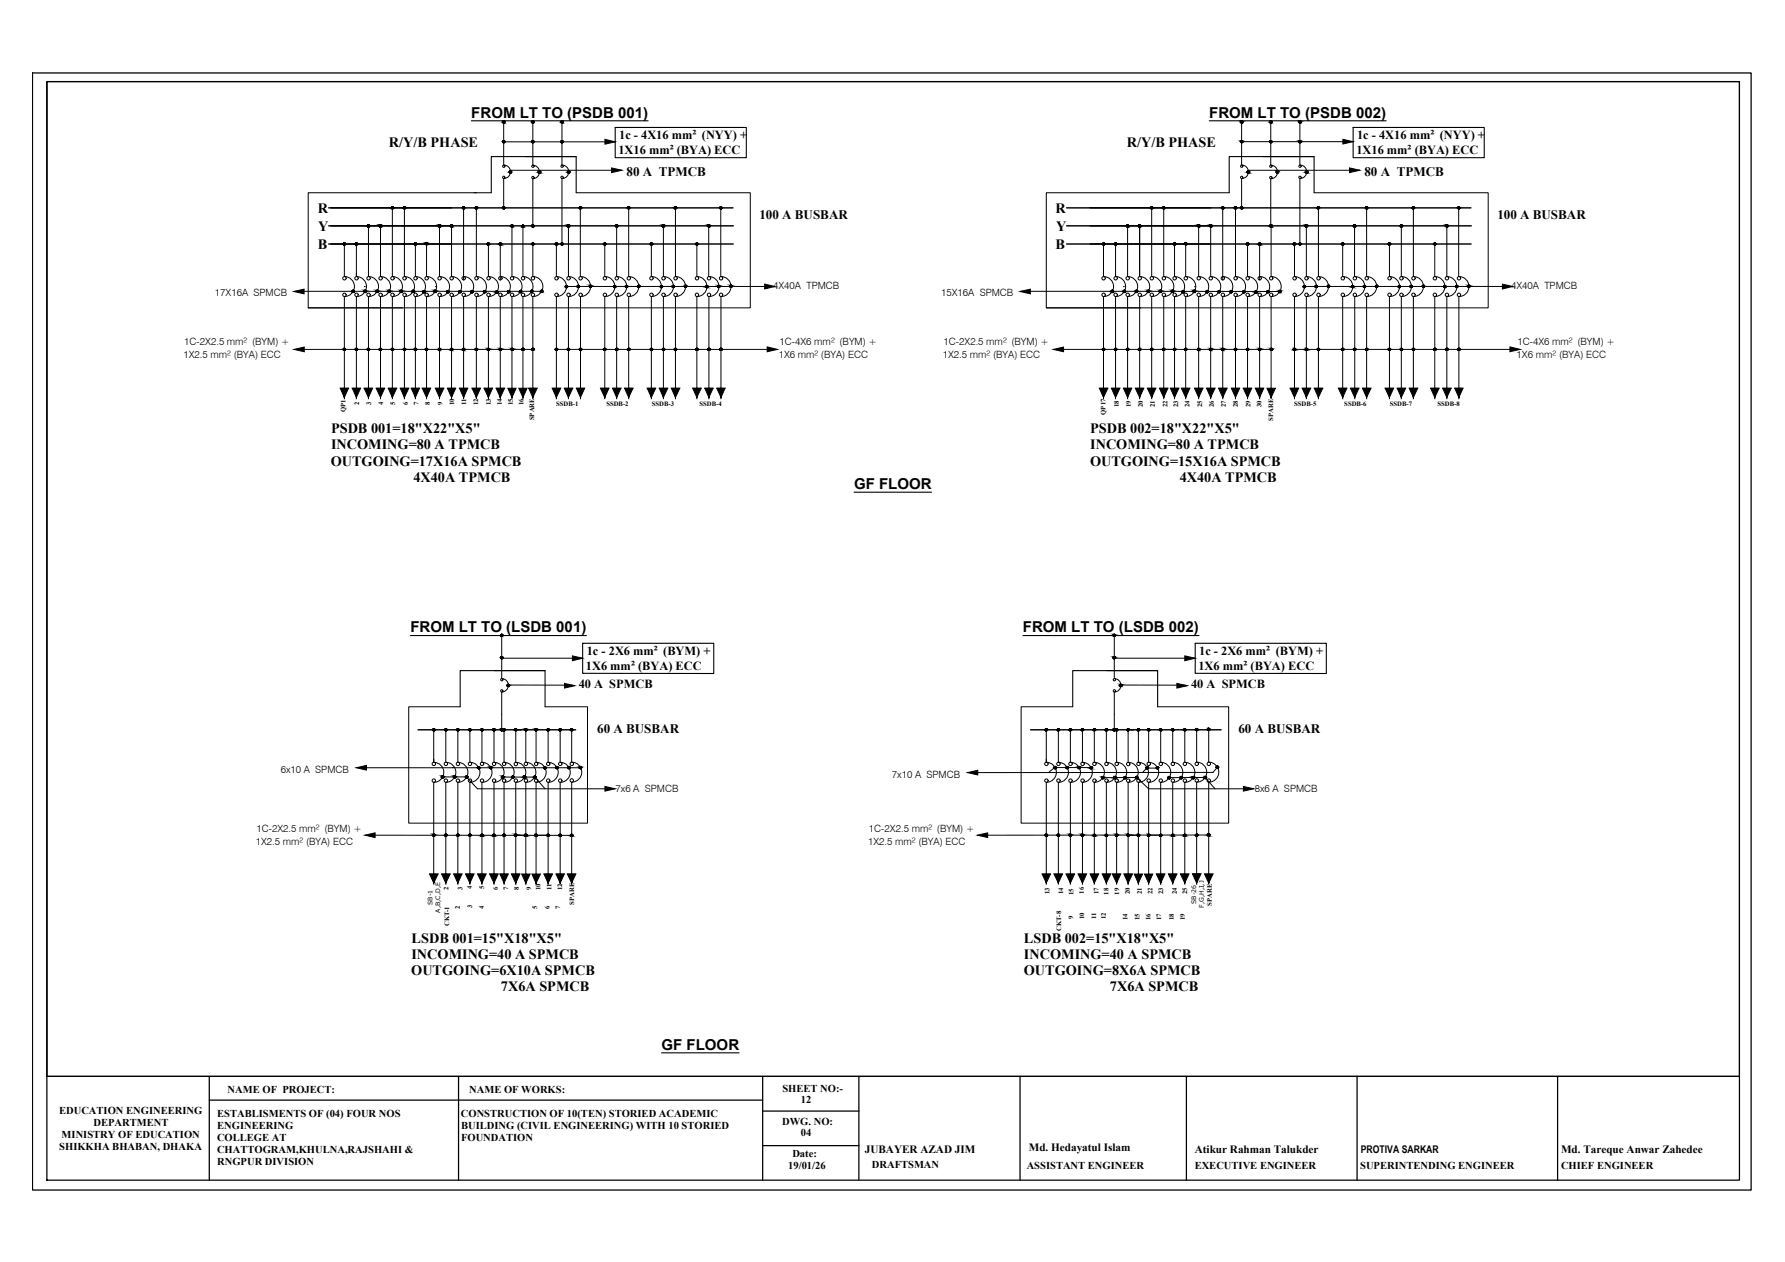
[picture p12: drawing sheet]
<svg xmlns="http://www.w3.org/2000/svg" width="420mm" height="297mm" viewBox="0 0 420 297" stroke-linecap="round" stroke-linejoin="round" font-family="sans-serif">
<defs><g id="words">
<g font-size="3.5">
<text x="110.9" y="27.7">FROM LT TO (PSDB 001)</text>
<text x="284.6" y="27.7">FROM LT TO (PSDB 002)</text>
<text x="201" y="115.1">GF FLOOR</text>
<text x="96.6" y="148.9">FROM LT TO (LSDB 001)</text>
<text x="240.8" y="148.9">FROM LT TO (LSDB 002)</text>
<text x="155.7" y="247">GF FLOOR</text>
</g>
<g font-size="3.4">
<text x="91.6" y="34.6">R/Y/B PHASE</text>
<text x="265.2" y="34.6">R/Y/B PHASE</text>
<text x="74.8" y="50">R</text>
<text x="248.5" y="50">R</text>
<text x="74.8" y="58.7">B</text>
<text x="74.9" y="54.4">Y</text>
<text x="248.5" y="58.7">B</text>
<text x="248.6" y="54.4">Y</text>
<text x="77.9" y="102">PSDB 001=18&quot;X22&quot;X5&quot;</text>
<text x="77.9" y="105.8">INCOMING=80 A TPMCB</text>
<text x="256.6" y="102">PSDB 002=18&quot;X22&quot;X5&quot;</text>
<text x="256.6" y="105.8">INCOMING=80 A TPMCB</text>
<text x="77.8" y="109.6">OUTGOING=17X16A SPMCB</text>
<text x="97.3" y="113.4">4X40A TPMCB</text>
<text x="256.6" y="109.6">OUTGOING=15X16A SPMCB</text>
<text x="277.7" y="113.4">4X40A TPMCB</text>
<text x="96.9" y="221.9">LSDB 001=15&quot;X18&quot;X5&quot;</text>
<text x="241" y="221.9">LSDB 002=15&quot;X18&quot;X5&quot;</text>
<text x="96.8" y="225.7">INCOMING=40 A SPMCB</text>
<text x="241" y="225.7">INCOMING=40 A SPMCB</text>
<text x="96.8" y="229.5">OUTGOING=6X10A SPMCB</text>
<text x="117.9" y="233.3">7X6A SPMCB</text>
<text x="241" y="229.5">OUTGOING=8X6A SPMCB</text>
<text x="261.3" y="233.3">7X6A SPMCB</text>
</g>
<g font-size="3.1">
<text x="147.5" y="41.3">80 A TPMCB</text>
<text x="321.2" y="41.3">80 A TPMCB</text>
<text x="178.8" y="51.5">100 A BUSBAR</text>
<text x="352.5" y="51.5">100 A BUSBAR</text>
<text x="140.6" y="172.5">60 A BUSBAR</text>
<text x="291.5" y="172.5">60 A BUSBAR</text>
</g>
<g font-size="2.9">
<text x="145.7" y="32.7">1c - 4X16 mm² (NYY) +</text>
<text x="319.4" y="32.7">1c - 4X16 mm² (NYY) +</text>
<text x="145.6" y="36.2">1X16 mm² (BYA) ECC</text>
<text x="319.3" y="36.2">1X16 mm² (BYA) ECC</text>
<text x="138.1" y="154.2">1c - 2X6 mm² (BYM) +</text>
<text x="282.3" y="154.2">1c - 2X6 mm² (BYM) +</text>
<text x="136.2" y="162">40 A SPMCB</text>
<text x="137.9" y="157.8">1X6 mm² (BYA) ECC</text>
<text x="280.4" y="162">40 A SPMCB</text>
<text x="282.1" y="157.8">1X6 mm² (BYA) ECC</text>
</g>
<g font-size="2.6">
<text x="203.6" y="271.4">JUBAYER AZAD JIM</text>
<text x="242.2" y="270.9">Md. Hedayatul Islam</text>
<text x="281.2" y="271.4">Atikur Rahman Talukder</text>
<text x="367.4" y="271.4">Md. Tareque Anwar Zahedee</text>
</g>
<g font-size="2.5">
<text x="53.6" y="257.2">NAME OF PROJECT:</text>
<text x="110.4" y="257.2">NAME OF WORKS:</text>
<text x="184.2" y="257.1">SHEET NO:-</text>
<text x="13.9" y="262.2">EDUCATION ENGINEERING</text>
<text x="51.1" y="263">ESTABLISMENTS OF (04) FOUR NOS</text>
<text x="108.5" y="263">CONSTRUCTION OF 10(TEN) STORIED ACADEMIC</text>
<text x="188.5" y="259.6">12</text>
<text x="14.5" y="267.9">MINISTRY OF EDUCATION</text>
<text x="22" y="265.1">DEPARTMENT</text>
<text x="51.1" y="268.5">COLLEGE AT</text>
<text x="51.1" y="265.8">ENGINEERING</text>
<text x="108.5" y="265.8">BUILDING (CIVIL ENGINEERING) WITH 10 STORIED</text>
<text x="108.5" y="268.5">FOUNDATION</text>
<text x="184.1" y="264.7">DWG. NO:</text>
<text x="188.5" y="267.4">04</text>
<text x="14" y="270.7">SHIKKHA BHABAN, DHAKA</text>
<text x="51.1" y="271.4">CHATTOGRAM,KHULNA,RAJSHAHI &amp;</text>
<text x="51.1" y="274.2">RNGPUR DIVISION</text>
<text x="185.5" y="275.2">19/01/26</text>
<text x="186.5" y="272.3">Date:</text>
<text x="205.2" y="275">DRAFTSMAN</text>
<text x="241.7" y="275.1">ASSISTANT ENGINEER</text>
<text x="281.2" y="275.1">EXECUTIVE ENGINEER</text>
<text x="320.2" y="275.1">SUPERINTENDING ENGINEER</text>
<text x="320.3" y="271.5">PROTIVA SARKAR</text>
<text x="367.4" y="275.1">CHIEF ENGINEER</text>
</g>
<g font-size="2.4">
<text x="50.6" y="69.6">17X16A SPMCB</text>
<text x="182" y="68.1">4X40A TPMCB</text>
<text x="221.5" y="69.6">15X16A SPMCB</text>
<text x="355.7" y="68.1">4X40A TPMCB</text>
<text x="43.4" y="81.3">1C-2X2.5 mm² (BYM) +</text>
<text x="183.5" y="81.3">1C-4X6 mm² (BYM) +</text>
<text x="222.1" y="81.3">1C-2X2.5 mm² (BYM) +</text>
<text x="357.2" y="81.3">1C-4X6 mm² (BYM) +</text>
<text x="43.2" y="84.3">1X2.5 mm² (BYA) ECC</text>
<text x="183.3" y="84.3">1X6 mm² (BYA) ECC</text>
<text x="221.9" y="84.3">1X2.5 mm² (BYA) ECC</text>
<text x="357" y="84.3">1X6 mm² (BYA) ECC</text>
<text x="66.1" y="182">6x10 A SPMCB</text>
<text x="210" y="183.1">7x10 A SPMCB</text>
<text x="144.9" y="186.3">7x6 A SPMCB</text>
<text x="295.3" y="186.3">8x6 A SPMCB</text>
<text x="60.4" y="195.9">1C-2X2.5 mm² (BYM) +</text>
<text x="204.5" y="195.9">1C-2X2.5 mm² (BYM) +</text>
<text x="60.2" y="198.9">1X2.5 mm² (BYA) ECC</text>
<text x="204.3" y="198.9">1X2.5 mm² (BYA) ECC</text>
</g>
<g font-size="1.6">
<text x="84.6" y="95.4" transform="rotate(-90 84.6 95.4)">2</text>
<text x="87.4" y="95.4" transform="rotate(-90 87.4 95.4)">3</text>
<text x="90.2" y="95.4" transform="rotate(-90 90.2 95.4)">4</text>
<text x="93" y="95.4" transform="rotate(-90 93 95.4)">5</text>
<text x="96" y="95.4" transform="rotate(-90 96 95.4)">6</text>
<text x="98.5" y="95.4" transform="rotate(-90 98.5 95.4)">7</text>
<text x="101.2" y="95.4" transform="rotate(-90 101.2 95.4)">8</text>
<text x="104.1" y="95.4" transform="rotate(-90 104.1 95.4)">9</text>
<text x="106.9" y="95.4" transform="rotate(-90 106.9 95.4)">10</text>
<text x="109.7" y="95.4" transform="rotate(-90 109.7 95.4)">11</text>
<text x="112.6" y="95.4" transform="rotate(-90 112.6 95.4)">12</text>
<text x="115.5" y="95.4" transform="rotate(-90 115.5 95.4)">13</text>
<text x="118.1" y="95.4" transform="rotate(-90 118.1 95.4)">14</text>
<text x="120.7" y="95.4" transform="rotate(-90 120.7 95.4)">15</text>
<text x="123.3" y="95.4" transform="rotate(-90 123.3 95.4)">16</text>
<text x="130.9" y="95.7">SSDB-1</text>
<text x="142.7" y="95.7">SSDB-2</text>
<text x="153.4" y="95.7">SSDB-3</text>
<text x="164.7" y="95.7">SSDB-4</text>
<text x="263.4" y="95.9" transform="rotate(-90 263.4 95.9)">18</text>
<text x="266.2" y="95.9" transform="rotate(-90 266.2 95.9)">19</text>
<text x="269" y="95.9" transform="rotate(-90 269 95.9)">20</text>
<text x="271.8" y="95.9" transform="rotate(-90 271.8 95.9)">21</text>
<text x="274.8" y="95.9" transform="rotate(-90 274.8 95.9)">22</text>
<text x="277.4" y="95.9" transform="rotate(-90 277.4 95.9)">23</text>
<text x="280" y="95.9" transform="rotate(-90 280 95.9)">24</text>
<text x="282.9" y="95.9" transform="rotate(-90 282.9 95.9)">25</text>
<text x="285.7" y="95.9" transform="rotate(-90 285.7 95.9)">26</text>
<text x="288.5" y="95.9" transform="rotate(-90 288.5 95.9)">27</text>
<text x="291.4" y="95.9" transform="rotate(-90 291.4 95.9)">28</text>
<text x="294.3" y="95.9" transform="rotate(-90 294.3 95.9)">29</text>
<text x="296.9" y="95.9" transform="rotate(-90 296.9 95.9)">30</text>
<text x="304.6" y="95.7">SSDB-5</text>
<text x="316.4" y="95.7">SSDB-6</text>
<text x="327.1" y="95.7">SSDB-7</text>
<text x="338.4" y="95.7">SSDB-8</text>
<text x="81.4" y="97" transform="rotate(-90 81.4 97)">QP1</text>
<text x="125.8" y="98.9" transform="rotate(-90 125.8 98.9)">SPARE</text>
<text x="260.2" y="97.6" transform="rotate(-90 260.2 97.6)">QP17</text>
<text x="299.7" y="99" transform="rotate(-90 299.7 99)">SPARE</text>
<text x="105.6" y="209.5" transform="rotate(-90 105.6 209.5)">2</text>
<text x="108.9" y="209.5" transform="rotate(-90 108.9 209.5)">3</text>
<text x="111" y="209.3" transform="rotate(-90 111 209.3)">4</text>
<text x="113.9" y="209.3" transform="rotate(-90 113.9 209.3)">5</text>
<text x="117.2" y="209.5" transform="rotate(-90 117.2 209.5)">6</text>
<text x="119.6" y="209.5" transform="rotate(-90 119.6 209.5)">7</text>
<text x="122.1" y="209.5" transform="rotate(-90 122.1 209.5)">8</text>
<text x="125" y="209.5" transform="rotate(-90 125 209.5)">9</text>
<text x="127.2" y="209.5" transform="rotate(-90 127.2 209.5)">10</text>
<text x="129.8" y="209.5" transform="rotate(-90 129.8 209.5)">11</text>
<text x="132.3" y="209.5" transform="rotate(-90 132.3 209.5)">12</text>
<text x="108.3" y="213.9" transform="rotate(-90 108.3 213.9)">2</text>
<text x="111.1" y="213.8" transform="rotate(-90 111.1 213.8)">3</text>
<text x="113.9" y="213.9" transform="rotate(-90 113.9 213.9)">4</text>
<text x="126.5" y="213.9" transform="rotate(-90 126.5 213.9)">5</text>
<text x="129.3" y="213.9" transform="rotate(-90 129.3 213.9)">6</text>
<text x="131.9" y="213.9" transform="rotate(-90 131.9 213.9)">7</text>
<text x="135.2" y="212.9" transform="rotate(-90 135.2 212.9)">SPARE</text>
<text x="247" y="210.5" transform="rotate(-90 247 210.5)">13</text>
<text x="250.2" y="210.4" transform="rotate(-90 250.2 210.4)">14</text>
<text x="252.7" y="210.7" transform="rotate(-90 252.7 210.7)">15</text>
<text x="255.1" y="210.4" transform="rotate(-90 255.1 210.4)">16</text>
<text x="258.6" y="210.4" transform="rotate(-90 258.6 210.4)">17</text>
<text x="260.9" y="210.6" transform="rotate(-90 260.9 210.6)">18</text>
<text x="263.4" y="210.6" transform="rotate(-90 263.4 210.6)">19</text>
<text x="266" y="210.5" transform="rotate(-90 266 210.5)">20</text>
<text x="268.8" y="210.5" transform="rotate(-90 268.8 210.5)">21</text>
<text x="271.3" y="210.5" transform="rotate(-90 271.3 210.5)">22</text>
<text x="273.8" y="210.5" transform="rotate(-90 273.8 210.5)">23</text>
<text x="277" y="210.5" transform="rotate(-90 277 210.5)">24</text>
<text x="279.5" y="210.5" transform="rotate(-90 279.5 210.5)">25</text>
<text x="285.3" y="213.1" transform="rotate(-90 285.3 213.1)">SPARE</text>
<text x="105.7" y="218" transform="rotate(-90 105.7 218)">CKT-1</text>
<text x="249.8" y="219.1" transform="rotate(-90 249.8 219.1)">CKT-8</text>
<text x="252.6" y="216.4" transform="rotate(-90 252.6 216.4)">9</text>
<text x="255.2" y="216.4" transform="rotate(-90 255.2 216.4)">10</text>
<text x="258" y="216.4" transform="rotate(-90 258 216.4)">11</text>
<text x="260.3" y="216.4" transform="rotate(-90 260.3 216.4)">12</text>
<text x="265.4" y="216.5" transform="rotate(-90 265.4 216.5)">14</text>
<text x="268.3" y="216.5" transform="rotate(-90 268.3 216.5)">15</text>
<text x="270.8" y="216.5" transform="rotate(-90 270.8 216.5)">16</text>
<text x="273.3" y="216.5" transform="rotate(-90 273.3 216.5)">17</text>
<text x="276.3" y="216.5" transform="rotate(-90 276.3 216.5)">18</text>
<text x="278.9" y="216.5" transform="rotate(-90 278.9 216.5)">19</text>
</g>
<g font-size="1.5">
<text x="101.8" y="213" transform="rotate(-90 101.8 213)">SB-1</text>
<text x="103.6" y="214.8" transform="rotate(-90 103.6 214.8)">A,B,C,D,E</text>
<text x="281.5" y="212.8" transform="rotate(-90 281.5 212.8)">SB-26</text>
<text x="283.3" y="213.7" transform="rotate(-90 283.3 213.7)">F,G,H,I,J</text>
</g>
</g></defs>
<!-- layer: CIRCUIT -->
<g fill="none" stroke="#000" stroke-width=".24">
<path d="M118.6 28.7v10.2M118.6 38.8a1.59 1.59 0 0 1 1.6 1.6 1.59 1.59 0 0 1-1.6 1.6M125.4 28.7v10.2a1.59 1.59 0 0 1 1.6 1.6 1.59 1.59 0 0 1-1.6 1.6v11.1M132.3 28.7v10.2M132.3 38.8a1.59 1.59 0 0 1 1.6 1.6 1.59 1.59 0 0 1-1.6 1.6M292.3 28.7v10.2M292.3 38.8a1.59 1.59 0 0 1 1.6 1.6 1.59 1.59 0 0 1-1.6 1.6M299.1 28.7v10.2M299.2 38.9a1.59 1.59 0 0 1 1.5 1.6 1.59 1.59 0 0 1-1.5 1.6M306 28.7v10.2M306 38.8a1.59 1.59 0 0 1 1.6 1.6 1.59 1.59 0 0 1-1.6 1.6v15.4M81.1 57.4v7.7"/>
<path d="M83.9 57.4v7.7a2.35 2.35 0 0 1 2.4 2.3 2.35 2.35 0 0 1-2.4 2.4v23.7M86.7 53.2v11.9a2.35 2.35 0 0 1 2.4 2.3 2.35 2.35 0 0 1-2.4 2.4v23.7M89.6 53.2v11.9a2.35 2.35 0 0 1 2.3 2.3 2.35 2.35 0 0 1-2.3 2.4v23.7M92.4 48.9v16.2M95.2 48.9v16.2a2.35 2.35 0 0 1 2.4 2.3 2.35 2.35 0 0 1-2.4 2.4v23.7M97.8 57.4v7.7a2.35 2.35 0 0 1 2.3 2.3 2.35 2.35 0 0 1-2.3 2.4v23.7M100.4 57.4v7.7M103.4 53.2l.1 11.9a2.35 2.35 0 0 1 2.3 2.3 2.35 2.35 0 0 1-2.3 2.4l-.1 23.7M106.3 53.2v11.9M109.1 48.9v17M112.1 48.9v16.2M115 57.7v7.4a2.35 2.35 0 0 1 2.3 2.3 2.35 2.35 0 0 1-2.3 2.4v23.7"/>
<path d="M117.8 57.4v8.5M118.6 42v6.9M120.5 53.2v11.9a2.35 2.35 0 0 1 2.4 2.3 2.35 2.35 0 0 1-2.4 2.4v21.6M123.1 53.2v11.9a2.35 2.35 0 0 1 2.4 2.3 2.35 2.35 0 0 1-2.4 2.4v21.6M125.4 57.4v7.7M131 57.4v7.7a2.35 2.35 0 0 1 2.3 2.3 2.35 2.35 0 0 1-2.3 2.4v23.7M132.3 42v15.4M133.8 53.2v11.9a2.35 2.35 0 0 1 2.4 2.3 2.35 2.35 0 0 1-2.4 2.4v23.7M136.6 48.9v16.2M142.4 57.4v7.7a2.35 2.35 0 0 1 2.3 2.3 2.35 2.35 0 0 1-2.3 2.4v23.7M145.1 53.2l.1 11.9a2.35 2.35 0 0 1 2.3 2.3 2.35 2.35 0 0 1-2.3 2.4l-.1 23.7M148 48.9v16.2a2.35 2.35 0 0 1 2.4 2.3 2.35 2.35 0 0 1-2.4 2.4v23.7"/>
<path d="M153.3 57.4v7.7M156.2 53.2v11.9a2.35 2.35 0 0 1 2.3 2.3 2.35 2.35 0 0 1-2.3 2.4v23.7M159 48.9v16.2a2.35 2.35 0 0 1 2.4 2.3 2.35 2.35 0 0 1-2.4 2.4v23.7M164 57.4v7.7M166.8 53.2v11.9M169.7 48.9v16.2M259.7 57.4l.1 7.7a2.35 2.35 0 0 1 2.3 2.3 2.35 2.35 0 0 1-2.3 2.4l-.1 23.7M262.6 57.4v7.7M265.4 53.2v11.9M268.3 53.2v11.9a2.35 2.35 0 0 1 2.3 2.3 2.35 2.35 0 0 1-2.3 2.4v23.7M271.1 48.9v16.2a2.35 2.35 0 0 1 2.4 2.3 2.35 2.35 0 0 1-2.4 2.4v23.7M273.9 48.9v16.2a2.35 2.35 0 0 1 2.4 2.3 2.35 2.35 0 0 1-2.4 2.4v23.7"/>
<path d="M276.5 57.4v7.7M279.1 57.4v7.7a2.35 2.35 0 0 1 2.4 2.3 2.35 2.35 0 0 1-2.4 2.4v23.7M282.1 53.2l.1 11.9a2.35 2.35 0 0 1 2.3 2.3 2.35 2.35 0 0 1-2.3 2.4l-.1 23.7M285 53.2v11.9a2.35 2.35 0 0 1 2.3 2.3 2.35 2.35 0 0 1-2.3 2.4v23.7M287.8 48.9v17M290.8 48.9v16.2a2.35 2.35 0 0 1 2.4 2.3 2.35 2.35 0 0 1-2.4 2.4v23.7M292.3 42v6.9M293.7 57.7v7.4M296.5 57.4v8.5M299.1 42.1v11.1M299.2 53.2v11.9M304.7 57.4v7.7a2.35 2.35 0 0 1 2.3 2.3 2.35 2.35 0 0 1-2.3 2.4v23.7"/>
<path d="M307.5 53.2v11.9M310.3 48.9l.1 16.2a2.35 2.35 0 0 1 2.3 2.3 2.35 2.35 0 0 1-2.3 2.4l-.1 23.7M316 57.4l.1 7.7a2.35 2.35 0 0 1 2.3 2.3 2.35 2.35 0 0 1-2.3 2.4l-.1 23.7M318.8 53.2v11.9M321.7 48.9v16.2M327.1 57.4v7.7a2.35 2.35 0 0 1 2.3 2.3 2.35 2.35 0 0 1-2.3 2.4v23.7M329.8 53.2v11.9M332.7 48.9v16.2M337.7 57.4v7.7a2.35 2.35 0 0 1 2.4 2.3 2.35 2.35 0 0 1-2.4 2.4v23.7M340.6 53.2v11.9M343.4 48.9v16.2M81.1 69.8v23.7"/>
<path d="M81.1 65.1a2.35 2.35 0 0 1 2.3 2.3 2.35 2.35 0 0 1-2.3 2.4M85.8 67.5h.1M92.4 69.8v23.7M92.4 65.1a2.35 2.35 0 0 1 2.3 2.3 2.35 2.35 0 0 1-2.3 2.4M100.4 69.8v23.7M100.4 65.1a2.35 2.35 0 0 1 2.4 2.3 2.35 2.35 0 0 1-2.4 2.4M102.5 67.5h.1M106.3 69.8v23.7M106.3 65.1a2.35 2.35 0 0 1 2.4 2.3 2.35 2.35 0 0 1-2.4 2.4M109.1 69.8v23.7M109.1 65.1a2.35 2.35 0 0 1 2.4 2.3 2.35 2.35 0 0 1-2.4 2.4M112.1 69.8v23.7"/>
<path d="M112.1 65.1a2.35 2.35 0 0 1 2.4 2.3 2.35 2.35 0 0 1-2.4 2.4M117.8 69.8v23.7M117.8 65.1a2.35 2.35 0 0 1 2.3 2.3 2.35 2.35 0 0 1-2.3 2.4M125.4 69.8v23.7M125.4 65.1a2.35 2.35 0 0 1 2.4 2.3 2.35 2.35 0 0 1-2.4 2.4M136.7 65.1a2.35 2.35 0 0 1 2.3 2.3 2.35 2.35 0 0 1-2.3 2.4l-.1 23.7M153.3 69.8v23.7M153.3 65.1a2.35 2.35 0 0 1 2.4 2.3 2.35 2.35 0 0 1-2.4 2.4M164 69.8v23.7M164.1 65.1a2.35 2.35 0 0 1 2.3 2.3 2.35 2.35 0 0 1-2.3 2.4M166.9 65.1a2.35 2.35 0 0 1 2.3 2.3 2.35 2.35 0 0 1-2.3 2.4v23.7M169.7 65.1a2.35 2.35 0 0 1 2.4 2.3 2.35 2.35 0 0 1-2.4 2.4v23.7"/>
<path d="M262.6 69.8v23.7M262.6 65.1a2.35 2.35 0 0 1 2.4 2.3 2.35 2.35 0 0 1-2.4 2.4M264.4 67.5h.1M265.4 69.8v23.7M265.4 65.1a2.35 2.35 0 0 1 2.4 2.3 2.35 2.35 0 0 1-2.4 2.4M276.5 69.8v23.7M276.5 65.1a2.35 2.35 0 0 1 2.3 2.3 2.35 2.35 0 0 1-2.3 2.4M281.2 67.5h.1M287.8 65.1a2.35 2.35 0 0 1 2.4 2.3 2.35 2.35 0 0 1-2.4 2.4v23.7M293.7 69.8v23.7M293.7 65.1a2.35 2.35 0 0 1 2.3 2.3 2.35 2.35 0 0 1-2.3 2.4M296.5 69.8v23.7"/>
<path d="M296.5 65.1a2.35 2.35 0 0 1 2.4 2.3 2.35 2.35 0 0 1-2.4 2.4M299.2 69.8v21.6M299.2 65.1a2.35 2.35 0 0 1 2.4 2.3 2.35 2.35 0 0 1-2.4 2.4M307.5 69.8v23.7M307.5 65.1a2.35 2.35 0 0 1 2.4 2.3 2.35 2.35 0 0 1-2.4 2.4M318.9 65.1a2.35 2.35 0 0 1 2.4 2.3 2.35 2.35 0 0 1-2.4 2.4v23.7M321.7 69.8v23.7M321.7 65.1a2.35 2.35 0 0 1 2.3 2.3 2.35 2.35 0 0 1-2.3 2.4M329.8 69.8v23.7M329.9 65.1a2.35 2.35 0 0 1 2.3 2.3 2.35 2.35 0 0 1-2.3 2.4M332.7 69.8v23.7M332.7 65.1a2.35 2.35 0 0 1 2.4 2.3 2.35 2.35 0 0 1-2.4 2.4"/>
<path d="M340.6 69.8v23.7M340.6 65.1a2.35 2.35 0 0 1 2.3 2.3 2.35 2.35 0 0 1-2.3 2.4M343.4 69.8v23.7M343.4 65.1a2.35 2.35 0 0 1 2.4 2.3 2.35 2.35 0 0 1-2.4 2.4M80.1 91.4h1.9M82.9 91.4h2M85.7 91.4h2M88.5 91.4h2M89.1 82.3h.1M91.4 91.4h2M94.2 91.4h2M96.8 91.4h1.9"/>
<path d="M99.4 91.4h2M102.5 91.4h2M105.3 91.4h2M108.1 91.4h2M111.1 91.4h2M113.9 91.4h2M116.8 91.4h2M124.4 91.4h2M130 91.4h2M132.8 91.4h2M135.7 91.4h1.9M141.3 91.4h2"/>
<path d="M144.2 91.4h2M147 91.4h2M152.3 91.4h2M155.2 91.4h2M158 91.4h2M163.1 91.4h1.9M165.9 91.4h1.9M168.7 91.4h2M258.8 91.4h2M261.6 91.4h2M264.4 91.4h2M267.2 91.4h2"/>
<path d="M267.7 82.3h.1M270.1 91.4h2M272.9 91.4h2M275.5 91.4h2M278.1 91.4h2M281.2 91.4h2M284 91.4h2M286.8 91.4h2M289.8 91.4h2M292.6 91.4h2M295.5 91.4h2M303.7 91.4h2"/>
<path d="M306.5 91.4h2M309.4 91.4h1.9M315 91.4h2M317.9 91.4h2M320.7 91.4h2M326 91.4h2M328.9 91.4h2M331.7 91.4h2M336.7 91.4h2M339.6 91.4h2M342.4 91.4h2M118.1 149.5v10.3"/>
<path d="M118.1 159.7a1.59 1.59 0 0 1 1.6 1.6 1.59 1.59 0 0 1-1.6 1.6M262.3 149.5v10.3M262.3 159.7a1.59 1.59 0 0 1 1.5 1.6 1.59 1.59 0 0 1-1.5 1.6M102.1 171.8v7.6a2.35 2.35 0 0 1 2.4 2.4 2.35 2.35 0 0 1-2.4 2.3v23.7M104.9 171.8v7.6M105 179.4a2.35 2.35 0 0 1 2.3 2.4 2.35 2.35 0 0 1-2.3 2.3M107.8 171.8v7.6M107.8 179.4a2.35 2.35 0 0 1 2.3 2.4 2.35 2.35 0 0 1-2.3 2.3M110.6 171.8v7.6a2.35 2.35 0 0 1 2.4 2.4 2.35 2.35 0 0 1-2.4 2.3v23.7M113.4 171.8l.1 7.6a2.35 2.35 0 0 1 2.3 2.4 2.35 2.35 0 0 1-2.3 2.3l-.1 23.7M116.3 171.8v7.6a2.35 2.35 0 0 1 2.3 2.4 2.35 2.35 0 0 1-2.3 2.3v23.7M118.1 162.9v8.9"/>
<path d="M118.6 171.8v7.6M118.7 179.4a2.35 2.35 0 0 1 2.3 2.4 2.35 2.35 0 0 1-2.3 2.3M121.4 171.8v7.6a2.35 2.35 0 0 1 2.4 2.4 2.35 2.35 0 0 1-2.4 2.3v23.8M123.8 171.8v7.6M123.8 179.4a2.35 2.35 0 0 1 2.3 2.4 2.35 2.35 0 0 1-2.3 2.3M126.2 171.8v7.6M126.2 179.4a2.35 2.35 0 0 1 2.4 2.4 2.35 2.35 0 0 1-2.4 2.3M129 171.8v7.6M129 179.4a2.35 2.35 0 0 1 2.4 2.4 2.35 2.35 0 0 1-2.4 2.3M131.9 171.8v7.6a2.35 2.35 0 0 1 2.3 2.4 2.35 2.35 0 0 1-2.3 2.3v23.7M134.6 171.7v7.7a2.35 2.35 0 0 1 2.3 2.3 2.35 2.35 0 0 1-2.3 2.4M246.3 171.8v7.6"/>
<path d="M246.3 179.4a2.35 2.35 0 0 1 2.4 2.4 2.35 2.35 0 0 1-2.4 2.3M249.1 171.8v7.6M249.1 179.4a2.35 2.35 0 0 1 2.4 2.4 2.35 2.35 0 0 1-2.4 2.3M252 171.8v7.6a2.35 2.35 0 0 1 2.3 2.4 2.35 2.35 0 0 1-2.3 2.3v23.7M254.8 179.4a2.35 2.35 0 0 1 2.3 2.4 2.35 2.35 0 0 1-2.3 2.3M254.8 171.8v7.6M257.6 171.8v7.6M257.6 179.4a2.35 2.35 0 0 1 2.4 2.4 2.35 2.35 0 0 1-2.4 2.3M260.4 171.8v7.6M260.4 179.4a2.35 2.35 0 0 1 2.4 2.4 2.35 2.35 0 0 1-2.4 2.3M262.3 162.9v8.9M262.8 171.8v7.6"/>
<path d="M262.9 179.4a2.35 2.35 0 0 1 2.3 2.4 2.35 2.35 0 0 1-2.3 2.3M265.5 171.8l.1 7.6a2.35 2.35 0 0 1 2.3 2.4 2.35 2.35 0 0 1-2.3 2.3l-.1 23.8M268 171.8v7.6a2.35 2.35 0 0 1 2.3 2.4 2.35 2.35 0 0 1-2.3 2.3v23.8M270.4 171.8v7.6a2.35 2.35 0 0 1 2.3 2.4 2.35 2.35 0 0 1-2.3 2.3v23.8M273.2 171.8v7.6a2.35 2.35 0 0 1 2.4 2.4 2.35 2.35 0 0 1-2.4 2.3v23.8M276 171.8l.1 7.6a2.35 2.35 0 0 1 2.3 2.4 2.35 2.35 0 0 1-2.3 2.3l-.1 23.7M278.9 171.8v7.6M278.9 179.4a2.35 2.35 0 0 1 2.3 2.4 2.35 2.35 0 0 1-2.3 2.3M281.7 171.7v7.7a2.35 2.35 0 0 1 2.3 2.3 2.35 2.35 0 0 1-2.3 2.4M284.5 171.7v7.7a2.35 2.35 0 0 1 2.4 2.3 2.35 2.35 0 0 1-2.4 2.4M104.4 196.6h.1M104.9 184.1v23.7"/>
<path d="M106.5 180.7h.1M107.8 184.1v23.7M112.2 180.7h.1M118.6 184.1v23.7M123.8 184.1v23.8M126.2 184.1v23.8M129 184.1v23.8M134.6 184.1v23.7M246.3 184.1v23.7M248.6 196.6h.1M249.1 184.1v23.7M250.7 180.7h.1"/>
<path d="M254.8 184.1v23.7M256.4 180.7h.1M257.6 184.1v23.7M260.4 184.1v23.7M262.8 184.1v23.7M278.9 184.1v23.7M281.7 184.1v23.7M284.5 184.1v23.7M101.1 205.7h2M104 205.7h1.9M106.8 205.7h1.9M109.6 205.7h2"/>
<path d="M112.4 205.7h2M115.3 205.7h1.9M117.7 205.7h1.9M120.4 205.7h2M128 205.7h2M130.9 205.7h1.9M133.5 205.7h2M245.3 205.7h2M248.1 205.7h2M250.9 205.7h2M253.8 205.7h2M256.6 205.7h2"/>
<path d="M259.4 205.7h2M261.8 205.7h2M264.6 205.7h2M272.2 205.7h2M275 205.7h2M277.9 205.7h2M280.7 205.7h2M283.5 205.7h2"/>
<circle cx="118.6" cy="28.7" r=".28"/>
<circle cx="118.6" cy="39.1" r=".28"/>
<circle cx="118.6" cy="33.3" r=".28"/>
<circle cx="125.4" cy="28.7" r=".28"/>
<circle cx="125.4" cy="33.3" r=".28"/>
<circle cx="125.4" cy="39.1" r=".28"/>
<circle cx="132.3" cy="28.7" r=".28"/>
<circle cx="132.3" cy="33.3" r=".28"/>
<circle cx="132.3" cy="39.1" r=".28"/>
<circle cx="292.3" cy="28.7" r=".28"/>
<circle cx="292.3" cy="33.3" r=".28"/>
<circle cx="292.3" cy="39.1" r=".28"/>
<circle cx="299.1" cy="28.7" r=".28"/>
<circle cx="299.1" cy="39.1" r=".28"/>
<circle cx="299.1" cy="33.3" r=".28"/>
<circle cx="306" cy="39.1" r=".28"/>
<circle cx="306" cy="28.7" r=".28"/>
<circle cx="306" cy="33.3" r=".28"/>
<circle cx="81.1" cy="57.4" r=".28"/>
<circle cx="83.9" cy="57.4" r=".28"/>
<circle cx="86.7" cy="53.1" r=".28"/>
<circle cx="89.6" cy="53.1" r=".28"/>
<circle cx="92.4" cy="48.9" r=".28"/>
<circle cx="95.2" cy="48.9" r=".28"/>
<circle cx="97.8" cy="57.4" r=".28"/>
<circle cx="100.4" cy="57.3" r=".28"/>
<circle cx="103.5" cy="53.1" r=".28"/>
<circle cx="106.3" cy="53.1" r=".28"/>
<circle cx="109.1" cy="48.9" r=".28"/>
<circle cx="112.1" cy="48.9" r=".28"/>
<circle cx="115" cy="57.4" r=".28"/>
<circle cx="117.8" cy="57.4" r=".28"/>
<circle cx="118.6" cy="41.7" r=".28"/>
<circle cx="118.6" cy="48.9" r=".28"/>
<circle cx="120.1" cy="40.5" r=".28"/>
<circle cx="120.5" cy="53.1" r=".28"/>
<circle cx="123.1" cy="53.2" r=".28"/>
<circle cx="125.4" cy="57.4" r=".28"/>
<circle cx="125.4" cy="41.8" r=".28"/>
<circle cx="125.4" cy="53.1" r=".28"/>
<circle cx="127" cy="40.5" r=".28"/>
<circle cx="131" cy="57.4" r=".28"/>
<circle cx="132.3" cy="41.7" r=".28"/>
<circle cx="132.3" cy="57.4" r=".28"/>
<circle cx="133.8" cy="53.1" r=".28"/>
<circle cx="133.9" cy="40.5" r=".28"/>
<circle cx="136.6" cy="48.9" r=".28"/>
<circle cx="142.4" cy="57.4" r=".28"/>
<circle cx="145.2" cy="53.1" r=".28"/>
<circle cx="148" cy="48.9" r=".28"/>
<circle cx="153.3" cy="57.4" r=".28"/>
<circle cx="156.2" cy="53.1" r=".28"/>
<circle cx="159" cy="48.9" r=".28"/>
<circle cx="164" cy="57.4" r=".28"/>
<circle cx="166.8" cy="53.1" r=".28"/>
<circle cx="169.7" cy="48.9" r=".28"/>
<circle cx="259.8" cy="57.4" r=".28"/>
<circle cx="262.6" cy="57.4" r=".28"/>
<circle cx="265.4" cy="53.1" r=".28"/>
<circle cx="268.3" cy="53.1" r=".28"/>
<circle cx="271.1" cy="48.9" r=".28"/>
<circle cx="273.9" cy="48.9" r=".28"/>
<circle cx="276.5" cy="57.4" r=".28"/>
<circle cx="279.1" cy="57.3" r=".28"/>
<circle cx="282.2" cy="53.1" r=".28"/>
<circle cx="285" cy="53.1" r=".28"/>
<circle cx="287.8" cy="48.9" r=".28"/>
<circle cx="290.8" cy="48.9" r=".28"/>
<circle cx="292.3" cy="41.7" r=".28"/>
<circle cx="292.3" cy="48.9" r=".28"/>
<circle cx="293.7" cy="57.4" r=".28"/>
<circle cx="293.8" cy="40.5" r=".28"/>
<circle cx="296.5" cy="57.4" r=".28"/>
<circle cx="299.1" cy="53.1" r=".28"/>
<circle cx="299.1" cy="41.8" r=".28"/>
<circle cx="299.2" cy="53.1" r=".28"/>
<circle cx="300.7" cy="40.5" r=".28"/>
<circle cx="304.7" cy="57.4" r=".28"/>
<circle cx="306" cy="57.4" r=".28"/>
<circle cx="306" cy="41.7" r=".28"/>
<circle cx="307.5" cy="53.1" r=".28"/>
<circle cx="307.6" cy="40.5" r=".28"/>
<circle cx="310.4" cy="48.9" r=".28"/>
<circle cx="316.1" cy="57.4" r=".28"/>
<circle cx="318.9" cy="53.1" r=".28"/>
<circle cx="321.7" cy="48.9" r=".28"/>
<circle cx="327.1" cy="57.4" r=".28"/>
<circle cx="329.9" cy="53.1" r=".28"/>
<circle cx="332.7" cy="48.9" r=".28"/>
<circle cx="337.7" cy="57.4" r=".28"/>
<circle cx="340.6" cy="53.1" r=".28"/>
<circle cx="343.4" cy="48.9" r=".28"/>
<circle cx="81.1" cy="65.5" r=".4"/>
<circle cx="81.1" cy="69.4" r=".4"/>
<circle cx="83.1" cy="68.5" r=".28"/>
<circle cx="83.9" cy="69.4" r=".4"/>
<circle cx="83.9" cy="65.5" r=".4"/>
<circle cx="86" cy="68.5" r=".28"/>
<circle cx="86.7" cy="69.4" r=".4"/>
<circle cx="86.7" cy="65.5" r=".4"/>
<circle cx="88.8" cy="68.5" r=".28"/>
<circle cx="89.6" cy="65.5" r=".4"/>
<circle cx="89.6" cy="69.4" r=".4"/>
<circle cx="91.6" cy="68.5" r=".28"/>
<circle cx="92.4" cy="65.5" r=".4"/>
<circle cx="92.4" cy="69.4" r=".4"/>
<circle cx="94.5" cy="68.5" r=".28"/>
<circle cx="95.2" cy="69.4" r=".4"/>
<circle cx="95.2" cy="65.5" r=".4"/>
<circle cx="97.3" cy="68.5" r=".28"/>
<circle cx="97.8" cy="65.5" r=".4"/>
<circle cx="97.8" cy="69.4" r=".4"/>
<circle cx="99.8" cy="68.6" r=".28"/>
<circle cx="100.4" cy="69.4" r=".4"/>
<circle cx="100.4" cy="65.5" r=".4"/>
<circle cx="102.4" cy="68.5" r=".28"/>
<circle cx="103.5" cy="69.4" r=".4"/>
<circle cx="103.5" cy="65.5" r=".4"/>
<circle cx="105.5" cy="68.6" r=".28"/>
<circle cx="106.3" cy="69.4" r=".4"/>
<circle cx="106.3" cy="65.5" r=".4"/>
<circle cx="108.3" cy="68.6" r=".28"/>
<circle cx="109.1" cy="69.4" r=".4"/>
<circle cx="109.1" cy="65.5" r=".4"/>
<circle cx="111.1" cy="68.6" r=".28"/>
<circle cx="112.1" cy="65.5" r=".4"/>
<circle cx="112.1" cy="69.4" r=".4"/>
<circle cx="114.1" cy="68.6" r=".28"/>
<circle cx="115" cy="69.4" r=".4"/>
<circle cx="115" cy="65.5" r=".4"/>
<circle cx="116.9" cy="68.8" r=".28"/>
<circle cx="117.8" cy="69.4" r=".4"/>
<circle cx="117.8" cy="65.5" r=".4"/>
<circle cx="119.8" cy="68.6" r=".28"/>
<circle cx="120.5" cy="65.5" r=".4"/>
<circle cx="120.5" cy="69.4" r=".4"/>
<circle cx="122.6" cy="68.6" r=".28"/>
<circle cx="123.1" cy="69.4" r=".4"/>
<circle cx="123.1" cy="65.5" r=".4"/>
<circle cx="125.2" cy="68.5" r=".28"/>
<circle cx="125.4" cy="69.4" r=".4"/>
<circle cx="125.4" cy="65.5" r=".4"/>
<circle cx="127.5" cy="68.5" r=".28"/>
<circle cx="131" cy="69.4" r=".4"/>
<circle cx="131" cy="65.5" r=".4"/>
<circle cx="133.4" cy="67.4" r=".28"/>
<circle cx="133.8" cy="69.4" r=".4"/>
<circle cx="133.8" cy="65.5" r=".4"/>
<circle cx="136.2" cy="67.4" r=".28"/>
<circle cx="136.7" cy="69.4" r=".4"/>
<circle cx="136.7" cy="65.5" r=".4"/>
<circle cx="139" cy="67.4" r=".28"/>
<circle cx="142.4" cy="65.5" r=".4"/>
<circle cx="142.4" cy="69.4" r=".4"/>
<circle cx="144.7" cy="67.4" r=".28"/>
<circle cx="145.2" cy="69.4" r=".4"/>
<circle cx="145.2" cy="65.5" r=".4"/>
<circle cx="147.5" cy="67.4" r=".28"/>
<circle cx="148" cy="65.5" r=".4"/>
<circle cx="148" cy="69.4" r=".4"/>
<circle cx="150.4" cy="67.4" r=".28"/>
<circle cx="153.3" cy="69.4" r=".4"/>
<circle cx="153.3" cy="65.5" r=".4"/>
<circle cx="155.7" cy="67.4" r=".28"/>
<circle cx="156.2" cy="65.5" r=".4"/>
<circle cx="156.2" cy="69.4" r=".4"/>
<circle cx="158.5" cy="67.4" r=".28"/>
<circle cx="159" cy="69.4" r=".4"/>
<circle cx="159" cy="65.5" r=".4"/>
<circle cx="161.4" cy="67.4" r=".28"/>
<circle cx="164" cy="65.5" r=".4"/>
<circle cx="164" cy="69.4" r=".4"/>
<circle cx="166.4" cy="67.4" r=".28"/>
<circle cx="166.9" cy="69.4" r=".4"/>
<circle cx="166.9" cy="65.5" r=".4"/>
<circle cx="169.2" cy="67.4" r=".28"/>
<circle cx="169.7" cy="69.4" r=".4"/>
<circle cx="169.7" cy="65.5" r=".4"/>
<circle cx="172.1" cy="67.4" r=".28"/>
<circle cx="259.8" cy="69.4" r=".4"/>
<circle cx="259.8" cy="65.5" r=".4"/>
<circle cx="261.8" cy="68.5" r=".28"/>
<circle cx="262.6" cy="69.4" r=".4"/>
<circle cx="262.6" cy="65.5" r=".4"/>
<circle cx="264.7" cy="68.5" r=".28"/>
<circle cx="265.4" cy="65.5" r=".4"/>
<circle cx="265.4" cy="69.4" r=".4"/>
<circle cx="267.5" cy="68.5" r=".28"/>
<circle cx="268.3" cy="69.4" r=".4"/>
<circle cx="268.3" cy="65.5" r=".4"/>
<circle cx="270.3" cy="68.5" r=".28"/>
<circle cx="271.1" cy="69.4" r=".4"/>
<circle cx="271.1" cy="65.5" r=".4"/>
<circle cx="273.1" cy="68.5" r=".28"/>
<circle cx="273.9" cy="69.4" r=".4"/>
<circle cx="273.9" cy="65.5" r=".4"/>
<circle cx="276" cy="68.5" r=".28"/>
<circle cx="276.5" cy="69.4" r=".4"/>
<circle cx="276.5" cy="65.5" r=".4"/>
<circle cx="278.5" cy="68.6" r=".28"/>
<circle cx="279.1" cy="65.5" r=".4"/>
<circle cx="279.1" cy="69.4" r=".4"/>
<circle cx="281.1" cy="68.5" r=".28"/>
<circle cx="282.2" cy="65.5" r=".4"/>
<circle cx="282.2" cy="69.4" r=".4"/>
<circle cx="284.1" cy="68.6" r=".28"/>
<circle cx="285" cy="65.5" r=".4"/>
<circle cx="285" cy="69.4" r=".4"/>
<circle cx="287" cy="68.6" r=".28"/>
<circle cx="287.8" cy="69.4" r=".4"/>
<circle cx="287.8" cy="65.5" r=".4"/>
<circle cx="289.8" cy="68.6" r=".28"/>
<circle cx="290.8" cy="65.5" r=".4"/>
<circle cx="290.8" cy="69.4" r=".4"/>
<circle cx="292.8" cy="68.6" r=".28"/>
<circle cx="293.7" cy="65.5" r=".4"/>
<circle cx="293.7" cy="69.4" r=".4"/>
<circle cx="295.7" cy="68.8" r=".28"/>
<circle cx="296.5" cy="65.5" r=".4"/>
<circle cx="296.5" cy="69.4" r=".4"/>
<circle cx="298.5" cy="68.6" r=".28"/>
<circle cx="299.2" cy="69.4" r=".4"/>
<circle cx="299.2" cy="65.5" r=".4"/>
<circle cx="301.3" cy="68.6" r=".28"/>
<circle cx="304.7" cy="65.5" r=".4"/>
<circle cx="304.7" cy="69.4" r=".4"/>
<circle cx="307.1" cy="67.4" r=".28"/>
<circle cx="307.5" cy="65.5" r=".4"/>
<circle cx="307.5" cy="69.4" r=".4"/>
<circle cx="309.8" cy="67.4" r=".28"/>
<circle cx="310.4" cy="65.5" r=".4"/>
<circle cx="310.4" cy="69.4" r=".4"/>
<circle cx="312.7" cy="67.4" r=".28"/>
<circle cx="316.1" cy="65.5" r=".4"/>
<circle cx="316.1" cy="69.4" r=".4"/>
<circle cx="318.4" cy="67.4" r=".28"/>
<circle cx="318.9" cy="65.5" r=".4"/>
<circle cx="318.9" cy="69.4" r=".4"/>
<circle cx="321.2" cy="67.4" r=".28"/>
<circle cx="321.7" cy="69.4" r=".4"/>
<circle cx="321.7" cy="65.5" r=".4"/>
<circle cx="324.1" cy="67.4" r=".28"/>
<circle cx="327.1" cy="65.5" r=".4"/>
<circle cx="327.1" cy="69.4" r=".4"/>
<circle cx="329.4" cy="67.4" r=".28"/>
<circle cx="329.9" cy="65.5" r=".4"/>
<circle cx="329.9" cy="69.4" r=".4"/>
<circle cx="332.2" cy="67.4" r=".28"/>
<circle cx="332.7" cy="69.4" r=".4"/>
<circle cx="332.7" cy="65.5" r=".4"/>
<circle cx="335.1" cy="67.4" r=".28"/>
<circle cx="337.7" cy="65.5" r=".4"/>
<circle cx="337.7" cy="69.4" r=".4"/>
<circle cx="340.1" cy="67.4" r=".28"/>
<circle cx="340.6" cy="69.4" r=".4"/>
<circle cx="340.6" cy="65.5" r=".4"/>
<circle cx="342.9" cy="67.4" r=".28"/>
<circle cx="343.4" cy="69.4" r=".4"/>
<circle cx="343.4" cy="65.5" r=".4"/>
<circle cx="345.8" cy="67.4" r=".28"/>
<circle cx="81.1" cy="82.2" r=".28"/>
<circle cx="83.9" cy="82.2" r=".28"/>
<circle cx="86.7" cy="82.2" r=".28"/>
<circle cx="89.6" cy="82.2" r=".28"/>
<circle cx="92.4" cy="82.2" r=".28"/>
<circle cx="95.2" cy="82.2" r=".28"/>
<circle cx="97.8" cy="82.2" r=".28"/>
<circle cx="100.4" cy="82.2" r=".28"/>
<circle cx="103.5" cy="82.2" r=".28"/>
<circle cx="106.3" cy="82.2" r=".28"/>
<circle cx="109.1" cy="82.2" r=".28"/>
<circle cx="112.1" cy="82.2" r=".28"/>
<circle cx="115" cy="82.2" r=".28"/>
<circle cx="117.8" cy="82.2" r=".28"/>
<circle cx="120.6" cy="82.2" r=".28"/>
<circle cx="123.1" cy="82.2" r=".28"/>
<circle cx="125.4" cy="82.2" r=".28"/>
<circle cx="131" cy="82.2" r=".28"/>
<circle cx="133.8" cy="82.2" r=".28"/>
<circle cx="136.7" cy="82.2" r=".28"/>
<circle cx="142.4" cy="82.2" r=".28"/>
<circle cx="145.2" cy="82.2" r=".28"/>
<circle cx="148" cy="82.2" r=".28"/>
<circle cx="153.3" cy="82.2" r=".28"/>
<circle cx="156.2" cy="82.2" r=".28"/>
<circle cx="159" cy="82.2" r=".28"/>
<circle cx="164" cy="82.2" r=".28"/>
<circle cx="166.9" cy="82.2" r=".28"/>
<circle cx="169.7" cy="82.2" r=".28"/>
<circle cx="259.8" cy="82.2" r=".28"/>
<circle cx="262.6" cy="82.2" r=".28"/>
<circle cx="265.4" cy="82.2" r=".28"/>
<circle cx="268.3" cy="82.2" r=".28"/>
<circle cx="271.1" cy="82.2" r=".28"/>
<circle cx="273.9" cy="82.2" r=".28"/>
<circle cx="276.5" cy="82.2" r=".28"/>
<circle cx="279.1" cy="82.2" r=".28"/>
<circle cx="282.2" cy="82.2" r=".28"/>
<circle cx="285" cy="82.2" r=".28"/>
<circle cx="287.8" cy="82.2" r=".28"/>
<circle cx="290.8" cy="82.2" r=".28"/>
<circle cx="293.7" cy="82.2" r=".28"/>
<circle cx="296.5" cy="82.2" r=".28"/>
<circle cx="299.3" cy="82.2" r=".28"/>
<circle cx="304.7" cy="82.2" r=".28"/>
<circle cx="307.5" cy="82.2" r=".28"/>
<circle cx="310.4" cy="82.2" r=".28"/>
<circle cx="316.1" cy="82.2" r=".28"/>
<circle cx="318.9" cy="82.2" r=".28"/>
<circle cx="321.7" cy="82.2" r=".28"/>
<circle cx="327.1" cy="82.2" r=".28"/>
<circle cx="329.9" cy="82.2" r=".28"/>
<circle cx="332.7" cy="82.2" r=".28"/>
<circle cx="337.7" cy="82.2" r=".28"/>
<circle cx="340.6" cy="82.2" r=".28"/>
<circle cx="343.4" cy="82.2" r=".28"/>
<circle cx="118.1" cy="154.8" r=".28"/>
<circle cx="118.1" cy="160" r=".28"/>
<circle cx="118.1" cy="149.5" r=".28"/>
<circle cx="262.3" cy="154.8" r=".28"/>
<circle cx="262.3" cy="149.5" r=".28"/>
<circle cx="262.3" cy="160" r=".28"/>
<circle cx="102.1" cy="179.8" r=".4"/>
<circle cx="102.1" cy="171.8" r=".28"/>
<circle cx="105" cy="179.8" r=".4"/>
<circle cx="105" cy="171.8" r=".28"/>
<circle cx="107.8" cy="179.8" r=".4"/>
<circle cx="107.8" cy="171.8" r=".28"/>
<circle cx="110.6" cy="179.8" r=".4"/>
<circle cx="110.6" cy="171.8" r=".28"/>
<circle cx="113.5" cy="179.8" r=".4"/>
<circle cx="113.5" cy="171.8" r=".28"/>
<circle cx="116.3" cy="179.8" r=".4"/>
<circle cx="116.3" cy="171.8" r=".28"/>
<circle cx="118.1" cy="162.6" r=".28"/>
<circle cx="118.1" cy="171.8" r=".28"/>
<circle cx="118.7" cy="179.8" r=".4"/>
<circle cx="118.7" cy="171.8" r=".28"/>
<circle cx="119.7" cy="161.3" r=".28"/>
<circle cx="121.4" cy="179.8" r=".4"/>
<circle cx="121.4" cy="171.8" r=".28"/>
<circle cx="123.8" cy="179.8" r=".4"/>
<circle cx="123.8" cy="171.8" r=".28"/>
<circle cx="126.2" cy="179.8" r=".4"/>
<circle cx="126.2" cy="171.8" r=".28"/>
<circle cx="129" cy="179.8" r=".4"/>
<circle cx="129" cy="171.8" r=".28"/>
<circle cx="131.9" cy="179.8" r=".4"/>
<circle cx="131.9" cy="171.8" r=".28"/>
<circle cx="134.6" cy="179.8" r=".4"/>
<circle cx="134.6" cy="171.8" r=".28"/>
<circle cx="246.3" cy="179.8" r=".4"/>
<circle cx="246.3" cy="171.8" r=".28"/>
<circle cx="249.1" cy="179.8" r=".4"/>
<circle cx="249.1" cy="171.8" r=".28"/>
<circle cx="252" cy="179.8" r=".4"/>
<circle cx="252" cy="171.8" r=".28"/>
<circle cx="254.8" cy="179.8" r=".4"/>
<circle cx="254.8" cy="171.8" r=".28"/>
<circle cx="257.6" cy="179.8" r=".4"/>
<circle cx="257.6" cy="171.8" r=".28"/>
<circle cx="260.4" cy="179.8" r=".4"/>
<circle cx="260.4" cy="171.8" r=".28"/>
<circle cx="262.3" cy="171.8" r=".28"/>
<circle cx="262.3" cy="162.6" r=".28"/>
<circle cx="262.9" cy="179.8" r=".4"/>
<circle cx="262.9" cy="171.8" r=".28"/>
<circle cx="263.8" cy="161.3" r=".28"/>
<circle cx="265.6" cy="179.8" r=".4"/>
<circle cx="265.6" cy="171.8" r=".28"/>
<circle cx="268" cy="179.8" r=".4"/>
<circle cx="268" cy="171.8" r=".28"/>
<circle cx="270.4" cy="179.8" r=".4"/>
<circle cx="270.4" cy="171.8" r=".28"/>
<circle cx="273.2" cy="179.8" r=".4"/>
<circle cx="273.2" cy="171.8" r=".28"/>
<circle cx="276.1" cy="179.8" r=".4"/>
<circle cx="276.1" cy="171.8" r=".28"/>
<circle cx="278.9" cy="179.8" r=".4"/>
<circle cx="278.9" cy="171.8" r=".28"/>
<circle cx="281.7" cy="179.8" r=".4"/>
<circle cx="281.7" cy="171.7" r=".28"/>
<circle cx="284.5" cy="171.7" r=".28"/>
<circle cx="284.5" cy="179.8" r=".4"/>
<circle cx="102.1" cy="183.7" r=".4"/>
<circle cx="102.1" cy="196.6" r=".28"/>
<circle cx="104.2" cy="182.8" r=".28"/>
<circle cx="105" cy="183.7" r=".4"/>
<circle cx="105" cy="196.6" r=".28"/>
<circle cx="107" cy="182.8" r=".28"/>
<circle cx="107.8" cy="183.7" r=".4"/>
<circle cx="107.8" cy="196.6" r=".28"/>
<circle cx="109.9" cy="182.8" r=".28"/>
<circle cx="110.6" cy="183.7" r=".4"/>
<circle cx="110.6" cy="196.6" r=".28"/>
<circle cx="112.7" cy="180.7" r=".28"/>
<circle cx="113.5" cy="183.7" r=".4"/>
<circle cx="113.5" cy="196.6" r=".28"/>
<circle cx="115.5" cy="180.6" r=".28"/>
<circle cx="116.3" cy="183.7" r=".4"/>
<circle cx="116.3" cy="196.6" r=".28"/>
<circle cx="118.3" cy="182.9" r=".28"/>
<circle cx="118.7" cy="183.7" r=".4"/>
<circle cx="118.7" cy="196.6" r=".28"/>
<circle cx="120.7" cy="182.9" r=".28"/>
<circle cx="121.4" cy="183.7" r=".4"/>
<circle cx="121.4" cy="196.6" r=".28"/>
<circle cx="123.5" cy="182.9" r=".28"/>
<circle cx="123.8" cy="183.7" r=".4"/>
<circle cx="123.8" cy="196.6" r=".28"/>
<circle cx="125.9" cy="182.9" r=".28"/>
<circle cx="126.2" cy="183.7" r=".4"/>
<circle cx="126.2" cy="196.6" r=".28"/>
<circle cx="128.3" cy="180.7" r=".28"/>
<circle cx="129" cy="183.7" r=".4"/>
<circle cx="129" cy="196.6" r=".28"/>
<circle cx="131.1" cy="180.6" r=".28"/>
<circle cx="131.9" cy="183.7" r=".4"/>
<circle cx="131.9" cy="196.6" r=".28"/>
<circle cx="133.9" cy="180.6" r=".28"/>
<circle cx="134.6" cy="183.7" r=".4"/>
<circle cx="134.6" cy="196.6" r=".28"/>
<circle cx="136.6" cy="180.6" r=".28"/>
<circle cx="246.3" cy="183.7" r=".4"/>
<circle cx="246.3" cy="196.6" r=".28"/>
<circle cx="248.4" cy="180.6" r=".28"/>
<circle cx="249.1" cy="183.7" r=".4"/>
<circle cx="249.1" cy="196.6" r=".28"/>
<circle cx="251.2" cy="180.6" r=".28"/>
<circle cx="252" cy="183.7" r=".4"/>
<circle cx="252" cy="196.6" r=".28"/>
<circle cx="254" cy="180.6" r=".28"/>
<circle cx="254.8" cy="183.7" r=".4"/>
<circle cx="254.8" cy="196.6" r=".28"/>
<circle cx="256.9" cy="180.7" r=".28"/>
<circle cx="257.6" cy="183.7" r=".4"/>
<circle cx="257.6" cy="196.6" r=".28"/>
<circle cx="259.6" cy="183" r=".28"/>
<circle cx="260.4" cy="183.7" r=".4"/>
<circle cx="260.4" cy="196.6" r=".28"/>
<circle cx="262.5" cy="183" r=".28"/>
<circle cx="262.9" cy="183.7" r=".4"/>
<circle cx="262.9" cy="196.6" r=".28"/>
<circle cx="264.8" cy="183" r=".28"/>
<circle cx="265.6" cy="183.7" r=".4"/>
<circle cx="265.6" cy="196.6" r=".28"/>
<circle cx="267.6" cy="183" r=".28"/>
<circle cx="268" cy="183.7" r=".4"/>
<circle cx="268" cy="196.6" r=".28"/>
<circle cx="270.1" cy="180.7" r=".28"/>
<circle cx="270.4" cy="183.7" r=".4"/>
<circle cx="270.4" cy="196.6" r=".28"/>
<circle cx="272.5" cy="180.7" r=".28"/>
<circle cx="273.2" cy="183.7" r=".4"/>
<circle cx="273.2" cy="196.6" r=".28"/>
<circle cx="275.2" cy="183" r=".28"/>
<circle cx="276.1" cy="183.7" r=".4"/>
<circle cx="276.1" cy="196.6" r=".28"/>
<circle cx="278.1" cy="183" r=".28"/>
<circle cx="278.9" cy="183.7" r=".4"/>
<circle cx="278.9" cy="196.6" r=".28"/>
<circle cx="280.9" cy="183" r=".28"/>
<circle cx="281.7" cy="183.7" r=".4"/>
<circle cx="281.7" cy="196.6" r=".28"/>
<circle cx="283.7" cy="183" r=".28"/>
<circle cx="284.5" cy="196.5" r=".28"/>
<circle cx="284.5" cy="183.7" r=".4"/>
<circle cx="286.6" cy="180.6" r=".28"/>
</g>
<!-- layer: FDB -->
<path d="M110.9 28.4h41.7M284.6 28.4h41.7M201 115.9h18.3M96.6 149.6h41.4M240.8 149.6h41.4M155.7 247.8h18.3" fill="none" stroke="#000" stroke-width=".25"/>
<!-- layer: ELECT -->
<path d="M77.4 48.9h95.1M77.4 53.2h95.2M77.4 57.4h95.2M251.1 48.9h95.1M251.1 53.2h95.2M251.1 57.4h95.2M98.4 171.8h37.1M242.6 171.8h44.8" fill="none" stroke="#000" stroke-width=".34"/>
<!-- layer: CIRCUIT -->
<g fill="#000" stroke="#000" stroke-width=".24">
<path d="M80.1 91.4h1v2.1zM81.1 91.4v2.1l.9-2.1z"/>
<path d="M82.9 91.4h1v2.1zM83.9 91.4v2.1l1-2.1z"/>
<path d="M85.7 91.4h1v2.1zM86.7 91.4v2.1l1-2.1z"/>
<path d="M88.5 91.4h1.1v2.1zM89.6 91.4v2.1l.9-2.1z"/>
<path d="M91.4 91.4h1v2.1zM92.4 91.4v2.1l1-2.1z"/>
<path d="M94.2 91.4h1v2.1zM95.2 91.4v2.1l1-2.1z"/>
<path d="M96.8 91.4h1v2.1zM97.8 91.4v2.1l.9-2.1z"/>
<path d="M99.4 91.4h1v2.1zM100.4 91.4v2.1l1-2.1z"/>
<path d="M102.5 91.4h.9v2.1zM103.4 91.4v2.1l1.1-2.1z"/>
<path d="M105.3 91.4h1v2.1zM106.3 91.4v2.1l1-2.1z"/>
<path d="M108.1 91.4h1v2.1zM109.1 91.4v2.1l1-2.1z"/>
<path d="M111.1 91.4h1v2.1zM112.1 91.4v2.1l1-2.1z"/>
<path d="M113.9 91.4h1.1v2.1zM115 91.4v2.1l.9-2.1z"/>
<path d="M116.8 91.4h1v2.1zM117.8 91.4v2.1l1-2.1z"/>
<path d="M119.5 91.4h1v2.1zM120.5 91.4v2.1l1-2.1z"/>
<path d="M122.1 91.4h1v2.1zM123.1 91.4v2.1l1-2.1z"/>
<path d="M124.4 91.4h1v2.1zM125.4 91.4v2.1l1-2.1z"/>
<path d="M130 91.4h1v2.1zM131 91.4v2.1l1-2.1z"/>
<path d="M132.8 91.4h1v2.1zM133.8 91.4v2.1l1-2.1z"/>
<path d="M135.7 91.4h.9v2.1zM136.6 91.4v2.1l1-2.1z"/>
<path d="M141.3 91.4h1.1v2.1zM142.4 91.4v2.1l.9-2.1z"/>
<path d="M144.2 91.4h.9v2.1zM145.1 91.4v2.1l1.1-2.1z"/>
<path d="M147 91.4h1v2.1zM148 91.4v2.1l1-2.1z"/>
<path d="M152.3 91.4h1v2.1zM153.3 91.4v2.1l1-2.1z"/>
<path d="M155.2 91.4h1v2.1zM156.2 91.4v2.1l1-2.1z"/>
<path d="M158 91.4h1v2.1zM159 91.4v2.1l1-2.1z"/>
<path d="M163.1 91.4h.9v2.1zM164 91.4v2.1l1-2.1z"/>
<path d="M165.9 91.4h1v2.1zM166.9 91.4v2.1l.9-2.1z"/>
<path d="M168.7 91.4h1v2.1zM169.7 91.4v2.1l1-2.1z"/>
<path d="M258.8 91.4h.9v2.1zM259.7 91.4v2.1l1.1-2.1z"/>
<path d="M261.6 91.4h1v2.1zM262.6 91.4v2.1l1-2.1z"/>
<path d="M264.4 91.4h1v2.1zM265.4 91.4v2.1l1-2.1z"/>
<path d="M267.2 91.4h1.1v2.1zM268.3 91.4v2.1l.9-2.1z"/>
<path d="M270.1 91.4h1v2.1zM271.1 91.4v2.1l1-2.1z"/>
<path d="M272.9 91.4h1v2.1zM273.9 91.4v2.1l1-2.1z"/>
<path d="M275.5 91.4h1v2.1zM276.5 91.4v2.1l1-2.1z"/>
<path d="M278.1 91.4h1v2.1zM279.1 91.4v2.1l1-2.1z"/>
<path d="M281.2 91.4h.9v2.1zM282.1 91.4v2.1l1.1-2.1z"/>
<path d="M284 91.4h1v2.1zM285 91.4v2.1l1-2.1z"/>
<path d="M286.8 91.4h1v2.1zM287.8 91.4v2.1l1-2.1z"/>
<path d="M289.8 91.4h1v2.1zM290.8 91.4v2.1l1-2.1z"/>
<path d="M292.6 91.4h1.1v2.1zM293.7 91.4v2.1l.9-2.1z"/>
<path d="M295.5 91.4h1v2.1zM296.5 91.4v2.1l1-2.1z"/>
<path d="M298.2 91.4h1v2.1zM299.2 91.4v2.1l1-2.1z"/>
<path d="M303.7 91.4h1v2.1zM304.7 91.4v2.1l1-2.1z"/>
<path d="M306.5 91.4h1v2.1zM307.5 91.4v2.1l1-2.1z"/>
<path d="M309.4 91.4h.9v2.1zM310.3 91.4v2.1l1-2.1z"/>
<path d="M315 91.4h1v2.1zM316 91.4v2.1l1-2.1z"/>
<path d="M317.9 91.4h1v2.1zM318.9 91.4v2.1l1-2.1z"/>
<path d="M320.7 91.4h1v2.1zM321.7 91.4v2.1l1-2.1z"/>
<path d="M326 91.4h1.1v2.1zM327.1 91.4v2.1l.9-2.1z"/>
<path d="M328.9 91.4h.9v2.1zM329.8 91.4v2.1l1.1-2.1z"/>
<path d="M331.7 91.4h1v2.1zM332.7 91.4v2.1l1-2.1z"/>
<path d="M336.7 91.4h1v2.1zM337.7 91.4v2.1l1-2.1z"/>
<path d="M339.6 91.4h1v2.1zM340.6 91.4v2.1l1-2.1z"/>
<path d="M342.4 91.4h1v2.1zM343.4 91.4v2.1l1-2.1z"/>
<path d="M101.1 205.7h1v2.1zM102.1 205.7v2.1l1-2.1z"/>
<path d="M104 205.7h.9v2.1zM104.9 205.7v2.1l1-2.1z"/>
<path d="M106.8 205.7h1v2.1zM107.8 205.7v2.1l.9-2.1z"/>
<path d="M109.6 205.7h1v2.1zM110.6 205.7v2.1l1-2.1z"/>
<path d="M112.4 205.7h1v2.1zM113.4 205.7v2.1l1-2.1z"/>
<path d="M115.3 205.7h1v2.1zM116.3 205.7v2.1l.9-2.1z"/>
<path d="M117.7 205.7h.9v2.1zM118.6 205.7v2.1l1-2.1z"/>
<path d="M120.4 205.7h1v2.2zM121.4 205.7v2.2l1-2.2z"/>
<path d="M122.8 205.7h1v2.2zM123.8 205.7v2.2l1-2.2z"/>
<path d="M125.2 205.7h1v2.2zM126.2 205.7v2.2l1-2.2z"/>
<path d="M128 205.7h1v2.2zM129 205.7v2.2l1-2.2z"/>
<path d="M130.9 205.7h1v2.1zM131.9 205.7v2.1l.9-2.1z"/>
<path d="M133.5 205.7h1.1v2.1zM134.6 205.7v2.1l.9-2.1z"/>
<path d="M245.3 205.7h1v2.1zM246.3 205.7v2.1l1-2.1z"/>
<path d="M248.1 205.7h1v2.1zM249.1 205.7v2.1l1-2.1z"/>
<path d="M250.9 205.7h1.1v2.1zM252 205.7v2.1l.9-2.1z"/>
<path d="M253.8 205.7h1v2.1zM254.8 205.7v2.1l1-2.1z"/>
<path d="M256.6 205.7h1v2.1zM257.6 205.7v2.1l1-2.1z"/>
<path d="M259.4 205.7h1v2.1zM260.4 205.7v2.1l1-2.1z"/>
<path d="M261.8 205.7h1v2.1zM262.8 205.7v2.1l1-2.1z"/>
<path d="M264.6 205.7h.9v2.2zM265.5 205.7v2.2l1.1-2.2z"/>
<path d="M267 205.7h1v2.2zM268 205.7v2.2l.9-2.2z"/>
<path d="M269.4 205.7h1v2.2zM270.4 205.7v2.2l.9-2.2z"/>
<path d="M272.2 205.7h1v2.2zM273.2 205.7v2.2l1-2.2z"/>
<path d="M275 205.7h1v2.1zM276 205.7v2.1l1-2.1z"/>
<path d="M277.9 205.7h1v2.1zM278.9 205.7v2.1l1-2.1z"/>
<path d="M280.7 205.7h1v2.1zM281.7 205.7v2.1l1-2.1z"/>
<path d="M283.5 205.7h1v2.1zM284.5 205.7v2.1l1-2.1z"/>
</g>
<!-- layer: CKT-CABLE -->
<g fill="none" stroke="#000" stroke-width=".24">
<path d="M118.6 33.4h26.2M292.3 33.3h26.2M120.1 40.1h26.3M293.8 40.1h26.3M69.3 68.6h58.2M133.5 67.4h48.2M240.2 68.6h24.5M264.4 68.6h36.8M307.2 67.4h48.2M71.6 82.2h53.8M131.1 82.2h50.6M250.3 82.2h48.9"/>
<path d="M304.8 82.2h50.6M118.1 154.9h19M262.3 154.9h19M119.7 161.2l15.2 .1M263.8 161.2l15.2 .1M84.6 180.7h52.2M88 196.6h46.6M104.2 182.9h5.6M109.8 182.9l2.6 2.8h32M118.3 182.9h7.6l2.4 2.8M256.8 180.7h-8.6l-1.4 1.1M259.6 183h8l2.8 2.7h23.8"/>
<path d="M265.3 196.6h3M270 180.7l-1.1 1.1M270.1 180.8h2.4M271 196.6h2.7M275.2 183h8.5l2.3 2.7M284.5 196.5l-52.4 .1M286.5 180.6l-1 1.2h-57"/>
</g>
<g fill="#000" stroke="#000" stroke-width=".24">
<path d="M142.4 32.8l2.4 .6-2.4 .5zM316.1 32.8l2.4 .5-2.4 .6zM144 39.5l2.4 .6-2.4 .5zM317.7 39.5l2.4 .6-2.4 .5zM69.2 68.6l2.4-.5v1.1zM180 66.9l2.4 .5-2.4 .6zM240.1 68.6l2.4-.5v1.1zM353.6 66.9l2.5 .5-2.5 .6zM69.2 82.2l2.4-.5v1.1zM180.6 81.6l2.4 .6-2.4 .6zM247.9 82.2l2.4-.5v1.1zM355.4 81.6l2.4 .6-2.4 .6z"/>
<path d="M134.7 154.4l2.4 .5-2.4 .6zM278.9 154.4l2.4 .5-2.4 .6zM132.9 160.9l2.4 .5-2.4 .6zM277 160.9l2.5 .5-2.5 .6zM83.8 180.7l2.5-.5v1.1zM85.9 196.6l2.4-.6v1.1zM142.4 185.1l2.4 .6-2.4 .5zM227.7 181.8l2.5-.5v1.1zM230.1 196.6l2.4-.6v1.1zM292.7 185.1l2.4 .6-2.4 .5z"/>
</g>
<!-- layer: SB -->
<path d="M144.8 30h30.9v7.1h-30.9zM318.5 30h30.9v7.1h-30.9zM137.1 151.4h30.9v7.1h-30.9zM281.3 151.4h30.9v7.1h-30.9z" fill="none" stroke="#000" stroke-width=".25"/>
<!-- layer: Power pts -->
<path d="M111.6 45.4h.6M115.6 45.4h-43.1v27.1h22.3M135.6 45.4h41v27.1h-104.1M289.3 45.4h-43v27.1h22.2M309.3 45.4h41v27.1h-104M108.3 166.4h-12.1v27.3h42.1v-27.3h-10M252.5 166.4h-12.1v27.3h48.8v-27.3h-16.7" fill="none" stroke="#000" stroke-width=".24"/>
<!-- layer: H -->
<g fill="#000" stroke="#000" stroke-width=".24">
<path d="M118.5 28.4h.1zM118.5 33.1h.1zM125.2 28.9h.4zM125.3 28.9h.2zM125.3 33.6h.2zM132.2 28.4h.2zM132.2 33.1h.2zM292.2 28.4h.1zM292.2 33.1h.1zM292.2 28.9h.1zM292.2 33.6h.1zM299 28.4h.2z"/>
<path d="M299 33.1h.2zM305.9 28.4h.2zM305.9 33.1h.2zM305.9 28.9h.2zM305.9 33.6h.2zM83.8 57.7h.2zM86.5 53.4h.4zM86.6 53h.3zM86.6 52.9h.2zM86.6 53.4h.2zM89.5 52.9h.1zM89.5 53.4h.1z"/>
<path d="M92.3 48.7h.1zM92.3 49.2h.1zM95.2 48.7h.1zM95.2 49.2h.1zM100.3 57.1h.1zM100.3 57.6h.1zM103.4 52.9h.1zM103.4 53.4h.1zM106.2 52.9h.2zM112 48.7h.2zM112 49.2h.2zM114.9 57.2h.1z"/>
<path d="M114.9 57.7h.1zM117.7 57.2h.1zM117.7 57.7h.1zM118.5 48.7h.1zM120.1 40.2h.1zM120.1 40.8h.1zM125.2 53.4h.4zM125.3 53h.3zM125.4 57.2h.1zM125.3 53.4h.2zM125.4 57.7h.1zM126.9 40.8h.1z"/>
<path d="M130.9 57.2h.1zM130.9 57.7h.1zM132.2 57.2h.2zM133.7 52.9h.1zM133.7 53.4h.1zM133.8 40.2h.1zM133.8 40.8h.1zM136.6 48.7h.1zM136.6 49.2h.1zM142.3 57.2h.1zM142.3 57.7h.1zM144.9 53.4h.4z"/>
<path d="M145 53h.3zM145.1 52.9h.1zM145.1 53.4h.1zM147.9 48.7h.1zM147.9 49.2h.1zM153.3 57.2h.1zM153.3 57.7h.1zM156.1 52.9h.1zM156.1 53.4h.1zM158.9 48.7h.1zM158.9 49.2h.1zM164 57.2h.1z"/>
<path d="M164 57.7h.1zM166.8 52.9h.1zM166.8 53.4h.1zM169.6 48.7h.1zM169.6 49.2h.1zM259.7 57.2h.1zM259.7 57.7h.1zM262.5 57.2h.2zM268 53.4h.4zM268.1 53h.3zM268.2 53.4h.1zM271 48.7h.1z"/>
<path d="M271 49.2h.1zM273.8 48.7h.2zM273.8 49.2h.2zM276.4 57.2h.1zM276.4 57.7h.1zM278.9 57.6h.4zM279 57.6h.2zM282.1 52.9h.1zM282.1 53.4h.1zM284.9 52.9h.2zM284.9 53.4h.2zM287.8 48.7h.1z"/>
<path d="M287.8 49.2h.1zM292.2 48.7h.1zM292.2 49.2h.1zM293.6 57.7h.1zM293.8 40.2h.1zM293.8 40.8h.1zM296.4 57.2h.1zM296.4 57.7h.1zM299 52.9h.2zM299.1 52.9h.2zM300.5 40.3h.3zM300.6 40.8h.2z"/>
<path d="M304.6 57.2h.1zM304.6 57.7h.1zM305.9 57.2h.2zM305.9 57.7h.2zM307.4 52.9h.1zM307.4 53.4h.1zM307.5 40.2h.1zM307.5 40.8h.1zM310.2 48.7h.2zM310.2 49.2h.2zM316 57.2h.1zM316 57.7h.1z"/>
<path d="M318.8 53.4h.1zM321.6 48.7h.1zM321.6 49.2h.1zM327 57.2h.1zM327 57.7h.1zM329.6 53.4h.4zM329.7 53h.3zM329.8 52.9h.1zM329.8 53.4h.1zM332.6 48.7h.1zM332.6 49.2h.1zM337.7 57.2h.1z"/>
<path d="M337.7 57.7h.1zM340.5 52.9h.1zM340.5 53.4h.1zM343.3 48.7h.1zM343.3 49.2h.1zM82.9 68.8h.4zM83 68.8h.2zM85.9 68.3h.1zM85.9 68.8h.1zM88.7 68.3h.1zM88.7 68.8h.1zM91.6 68.3h.1z"/>
<path d="M91.6 68.8h.1zM94.4 68.3h.1zM94.4 68.8h.1zM97.2 68.3h.2zM99.7 68.4h.2zM99.7 68.9h.2zM102.3 68.3h.2zM102.3 68.8h.2zM108.2 68.9h.2zM111 68.4h.2zM111 68.9h.2zM114 68.4h.2z"/>
<path d="M114 68.9h.2zM116.9 69h.1zM119.7 68.4h.1zM119.7 68.9h.1zM122.5 68.4h.1zM125.1 68.8h.2zM127.4 68.3h.2zM133.3 67.7h.1zM136 67.7h.2zM138.9 67.1h.2zM138.9 67.6h.2zM144.6 67.2h.2z"/>
<path d="M150.3 67.6h.1zM161.3 67.1h.1zM161.3 67.6h.1zM166.3 67.2h.1zM166.3 67.7h.1zM169.1 67.2h.1zM169.1 67.7h.1zM172 67.1h.1zM172 67.6h.1zM264.6 68.8h.1zM267.3 68.8h.4zM267.4 68.3h.1z"/>
<path d="M267.4 68.8h.1zM270.2 68.3h.2zM270.2 68.8h.2zM273.1 68.3h.1zM273.1 68.8h.1zM275.9 68.3h.1zM275.9 68.8h.1zM281 68.3h.2zM281 68.8h.2zM284.1 68.4h.1zM284.1 68.9h.1zM286.8 68.5h.4z"/>
<path d="M286.9 68.4h.1zM292.7 68.9h.2zM295.6 69h.1zM298.4 68.4h.1zM298.4 68.9h.1zM301.2 68.4h.1zM301.2 68.9h.1zM312.6 67.6h.2zM318.3 67.2h.2zM318.3 67.7h.2zM321 67.6h.4zM321.1 67.2h.2z"/>
<path d="M329.3 67.2h.2zM332.1 67.2h.2zM340 67.7h.2zM342.8 67.7h.2zM345.7 67.1h.1zM345.7 67.6h.1zM83.8 82.5h.2zM86.6 82h.2zM86.6 82.5h.2zM89.5 82h.1zM89.5 82.5h.1zM92.3 82h.1z"/>
<path d="M92.3 82.5h.1zM95.2 82h.1zM95.2 82.5h.1zM100.3 82h.1zM100.3 82.5h.1zM103.4 82.5h.1zM106.2 82h.2zM112 82h.2zM112 82.5h.2zM114.9 82h.1zM114.9 82.5h.1zM117.7 82h.1z"/>
<path d="M117.7 82.5h.1zM120.5 82h.1zM120.5 82.5h.1zM125.4 82h.1zM125.4 82.5h.1zM130.9 82h.1zM130.9 82.5h.1zM133.8 82h.1zM133.8 82.5h.1zM136.6 82h.1zM142.3 82h.1zM142.3 82.5h.1z"/>
<path d="M145.1 82h.1zM145.1 82.5h.1zM147.9 82h.2zM147.9 82.5h.2zM153.3 82h.1zM153.3 82.5h.1zM156.1 82h.1zM156.1 82.5h.1zM158.9 82h.2zM158.9 82.5h.2zM164 82h.1zM164 82.5h.1z"/>
<path d="M259.7 82h.1zM259.7 82.5h.1zM262.5 82h.2zM268.2 82.5h.1zM271 82h.1zM271 82.5h.1zM273.8 82h.2zM273.8 82.5h.2zM276.4 82h.1zM276.4 82.5h.1zM279 82.5h.2zM282.1 82.5h.1z"/>
<path d="M284.9 82h.2zM284.9 82.5h.2zM287.8 82h.1zM287.8 82.5h.1zM293.6 82.5h.1zM296.4 82h.1zM296.4 82.5h.1zM299.2 82h.1zM299.2 82.5h.1zM304.6 82.5h.1zM307.5 82.5h.1zM310.3 82h.1z"/>
<path d="M310.3 82.5h.1zM316 82h.1zM316 82.5h.1zM318.8 82h.1zM318.8 82.5h.1zM321.6 82h.2zM321.6 82.5h.2zM327 82h.1zM327 82.5h.1zM329.8 82h.1zM329.8 82.5h.1zM332.6 82h.2z"/>
<path d="M332.6 82.5h.2zM337.7 82h.1zM337.7 82.5h.1zM340.5 82h.1zM340.5 82.5h.1zM343.3 82h.2zM262.2 149.3h.1zM262.2 154.5h.1zM262.2 149.8h.1zM262.2 155.1h.1zM102.1 171.5h.1zM102.1 172h.1z"/>
<path d="M104.8 171.5h.2zM110.5 172h.2zM113.4 171.5h.1zM113.4 172h.1zM116.2 171.5h.1zM116.2 172h.1zM119.5 161.1h.3zM119.6 161.1h.1zM119.6 161.6h.1zM121.3 171.5h.1zM121.3 172h.1zM123.7 171.5h.2z"/>
<path d="M123.7 172h.2zM126.1 171.5h.2zM126.1 172h.2zM128.9 171.5h.2zM131.8 171.5h.1zM134.5 171.5h.1zM134.5 172h.1zM249 172h.2zM251.9 171.5h.1zM251.9 172h.1zM254.7 171.5h.1zM254.7 172h.1z"/>
<path d="M257.5 171.5h.2zM257.5 172h.2zM260.4 171.5h.1zM260.4 172h.1zM262.2 172h.1zM262.7 171.5h.2zM262.7 172h.2zM263.8 161.1h.1zM263.8 161.6h.1zM265.5 171.5h.1zM265.5 172h.1zM267.9 171.5h.1z"/>
<path d="M273.1 172h.2zM276 171.5h.1zM276 172h.1zM278.8 171.5h.1zM278.8 172h.1zM281.6 171.5h.2zM281.6 172h.2zM284.4 171.9h.2zM102.1 196.3h.1zM102.1 196.8h.1zM104.1 182.6h.2zM104.1 183.1h.2z"/>
<path d="M104.7 196.8h.4zM104.8 196.3h.2zM107 182.6h.1zM107 183.1h.1zM109.8 182.6h.1zM110.5 196.8h.2zM113.4 196.4h.1zM113.4 196.9h.1zM115.4 180.4h.2zM115.4 180.9h.2zM116.2 196.4h.1zM116.2 196.9h.1z"/>
<path d="M118.3 182.7h.1zM118.3 183.2h.1zM120.6 183.2h.2zM121.3 196.3h.1zM121.3 196.8h.1zM123.4 183.2h.1zM123.7 196.9h.2zM125.8 182.7h.1zM125.8 183.2h.1zM126.1 196.9h.2zM128.2 180.5h.1zM128.9 196.4h.2z"/>
<path d="M131.8 196.4h.1zM134.5 196.4h.1zM134.5 196.9h.1zM136.6 180.4h.1zM136.6 180.9h.1zM248.1 180.9h.4zM248.3 180.9h.1zM249 196.8h.2zM251.1 180.5h.2zM251.1 180.4h.1zM251.1 180.9h.1zM251.9 196.3h.1z"/>
<path d="M251.9 196.8h.1zM253.9 180.4h.2zM253.9 180.9h.2zM254.7 196.3h.1zM254.7 196.8h.1zM256.8 180.5h.1zM256.8 181h.1zM257.5 196.4h.2zM257.5 196.9h.2zM259.5 182.8h.2zM259.5 183.3h.2zM260.4 196.4h.1z"/>
<path d="M260.4 196.9h.1zM262.4 183.3h.1zM262.7 196.3h.2zM262.7 196.8h.2zM264.7 182.8h.2zM264.7 183.3h.2zM265.5 196.3h.1zM265.5 196.8h.1zM267.4 183.2h.3zM267.5 183.2h.2zM267.9 196.4h.1zM272.4 181h.1z"/>
<path d="M273.1 196.9h.2zM275.1 183.3h.2zM276 196.4h.1zM276 196.9h.1zM277.9 182.8h.3zM277.9 182.8h.2zM277.9 183.3h.2zM278.8 196.4h.1zM278.8 196.9h.1zM280.8 182.8h.1zM280.8 183.3h.1zM281.6 196.3h.2z"/>
<path d="M281.6 196.8h.2zM283.6 183.2h.1zM284.4 196.8h.2zM286.5 180.3h.1zM286.5 180.8h.1z"/>
<path d="M118.5 28.4l.2 .1zM118.5 28.4l.2 .1z"/>
<path d="M118.5 28.9h.1zM118.5 28.9l.1 .1z"/>
<path d="M118.5 33.1h.2zM118.5 33.1h.2z"/>
<path d="M118.5 33.6h.1zM118.5 33.6h.1z"/>
<path d="M118.4 28.5h.3zM118.4 28.5h.3z"/>
<path d="M118.4 28.9h.3zM118.4 28.9h.2z"/>
<path d="M118.4 33.1h.3zM118.4 33.1h.3z"/>
<path d="M118.4 33.6h.3zM118.4 33.6h.2z"/>
<path d="M118.4 28.5h.4zM118.4 28.5h.4z"/>
<path d="M118.4 28.9h.3zM118.4 28.9h.4z"/>
<path d="M118.4 28.9h.3zM118.4 28.9h.3z"/>
<path d="M118.4 33.1l.4 .1zM118.4 33.1l.4 .1z"/>
<path d="M118.4 33.6h.3zM118.4 33.6h.3z"/>
<path d="M118.4 28.5l.4 .1zM118.3 28.6h.5z"/>
<path d="M118.3 28.6h.5zM118.3 28.6h.5z"/>
<path d="M118.3 28.9h.5zM118.3 28.9h.5z"/>
<path d="M118.4 33.2h.4zM118.4 33.2h.4z"/>
<path d="M118.3 33.2l.5 .1zM118.3 33.2l.5 .1z"/>
<path d="M118.3 33.5h.5zM118.3 33.5h.5z"/>
<path d="M118.4 33.5h.4zM118.4 33.5l.3 .1z"/>
<path d="M118.3 28.6h.5zM118.3 28.6h.5z"/>
<path d="M118.3 28.6l.5 .1zM118.3 28.6l.5 .1z"/>
<path d="M118.3 28.7h.5zM118.3 28.7h.5z"/>
<path d="M118.3 28.7l.5 .1zM118.3 28.7l.5 .1z"/>
<path d="M118.3 28.8h.5zM118.3 28.8l.5 .1z"/>
<path d="M118.3 33.3h.5zM118.3 33.3h.5z"/>
<path d="M118.3 33.3h.5zM118.3 33.3h.5z"/>
<path d="M118.3 33.3l.5 .1zM118.3 33.3l.5 .1z"/>
<path d="M118.3 33.4h.5zM118.3 33.4h.5z"/>
<path d="M118.3 33.4h.5zM118.3 33.4l.5 .1z"/>
<path d="M125.4 28.4h.1zM125.3 28.4h.2z"/>
<path d="M125.4 33.1h.1zM125.3 33.1h.2z"/>
<path d="M125.3 28.4l.2 .1zM125.3 28.4l.2 .1z"/>
<path d="M125.3 33.1h.2zM125.3 33.1h.2z"/>
<path d="M125.3 28.5h.3zM125.3 28.5h.3z"/>
<path d="M125.3 28.9h.2zM125.3 28.9h.2z"/>
<path d="M125.3 33.1h.3zM125.3 33.1h.3z"/>
<path d="M125.3 33.6h.2zM125.3 33.6h.2z"/>
<path d="M125.3 28.5h.3zM125.3 28.5h.3z"/>
<path d="M125.2 28.5l.4 .1zM125.2 28.5l.4 .1z"/>
<path d="M125.3 28.9h.3zM125.3 28.9h.2z"/>
<path d="M125.3 33.1l.3 .1zM125.3 33.1l.3 .1z"/>
<path d="M125.2 33.2h.4zM125.2 33.2h.4z"/>
<path d="M125.2 33.5l.4 .1zM125.2 33.5l.4 .1z"/>
<path d="M125.3 33.6h.3zM125.3 33.6h.2z"/>
<path d="M125.2 28.6h.5zM125.2 28.6h.5z"/>
<path d="M125.2 28.9h.4zM125.2 28.9h.4zM125.2 28.9h.4z"/>
<path d="M125.2 33.2l.5 .1zM125.2 33.3h.5z"/>
<path d="M125.2 33.5h.4zM125.2 33.5h.4z"/>
<path d="M125.2 28.6h.5zM125.2 28.6h.5z"/>
<path d="M125.2 28.6l.5 .1zM125.2 28.6l.5 .1z"/>
<path d="M125.2 28.7h.5zM125.2 28.7h.5z"/>
<path d="M125.2 28.7l.5 .1zM125.2 28.7l.5 .1z"/>
<path d="M125.2 28.8h.5zM125.2 28.8l.4 .1z"/>
<path d="M125.2 33.3h.5zM125.2 33.3h.5z"/>
<path d="M125.2 33.3h.5zM125.2 33.3h.5z"/>
<path d="M125.2 33.3l.5 .1zM125.2 33.3l.5 .1z"/>
<path d="M125.2 33.4h.5zM125.2 33.4h.5z"/>
<path d="M125.2 33.4h.5zM125.2 33.4l.4 .1z"/>
<path d="M132.2 28.4l.2 .1zM132.2 28.4l.2 .1z"/>
<path d="M132.2 28.9h.2zM132.2 28.9l.1 .1z"/>
<path d="M132.2 33.1h.2zM132.2 33.1h.2z"/>
<path d="M132.2 33.6h.2zM132.2 33.6h.1z"/>
<path d="M132.2 28.5h.2zM132.1 28.5h.3z"/>
<path d="M132.2 28.9h.2zM132.2 28.9h.2z"/>
<path d="M132.2 33.1h.2zM132.1 33.1h.3z"/>
<path d="M132.2 33.6h.2zM132.2 33.6h.2z"/>
<path d="M132.1 28.5h.4zM132.1 28.5h.4z"/>
<path d="M132.1 28.9h.3zM132.1 28.9h.4z"/>
<path d="M132.1 28.9h.3zM132.1 28.9h.3z"/>
<path d="M132.1 33.1l.4 .1zM132.1 33.1l.4 .1z"/>
<path d="M132.1 33.6h.3zM132.1 33.6h.3z"/>
<path d="M132.1 28.5l.4 .1zM132.1 28.6h.4z"/>
<path d="M132.1 28.6h.4zM132.1 28.6h.4z"/>
<path d="M132.1 28.9h.4zM132.1 28.9h.4z"/>
<path d="M132.1 33.2h.4zM132.1 33.2h.4z"/>
<path d="M132.1 33.2l.4 .1zM132.1 33.2l.4 .1z"/>
<path d="M132.1 33.5h.4zM132.1 33.5h.4z"/>
<path d="M132.1 33.5h.4zM132.1 33.5l.3 .1z"/>
<path d="M132 28.6h.5zM132 28.6h.5z"/>
<path d="M132 28.6l.5 .1zM132 28.6l.5 .1z"/>
<path d="M132 28.7h.5zM132 28.7h.5z"/>
<path d="M132 28.7l.5 .1zM132 28.7l.5 .1z"/>
<path d="M132 28.8h.5zM132 28.8l.5 .1z"/>
<path d="M132 33.3h.5zM132 33.3h.5z"/>
<path d="M132 33.3h.5zM132 33.3h.5z"/>
<path d="M132 33.3l.5 .1zM132 33.3l.5 .1z"/>
<path d="M132 33.4h.5zM132 33.4h.5z"/>
<path d="M132 33.4h.5zM132 33.4l.5 .1z"/>
<path d="M292.2 28.4l.2 .1zM292.2 28.4l.2 .1z"/>
<path d="M292.2 33.1h.2zM292.2 33.1h.2z"/>
<path d="M292.2 28.5h.2zM292.1 28.5h.3z"/>
<path d="M292.2 28.9h.2zM292.2 28.9h.1z"/>
<path d="M292.2 33.1h.2zM292.1 33.1h.3z"/>
<path d="M292.2 33.6h.2zM292.2 33.6h.1z"/>
<path d="M292.1 28.5h.4zM292.1 28.5h.4z"/>
<path d="M292.1 28.9h.3zM292.1 28.9h.3z"/>
<path d="M292.1 33.1l.4 .1zM292.1 33.1l.4 .1z"/>
<path d="M292.1 33.6h.3zM292.1 33.6h.3z"/>
<path d="M292.1 28.5l.4 .1zM292.1 28.5l.4 .1z"/>
<path d="M292.1 28.9h.4zM292.1 28.9h.3z"/>
<path d="M292.1 33.2h.4zM292.1 33.2h.4z"/>
<path d="M292.1 33.5h.4zM292.1 33.5l.3 .1z"/>
<path d="M292 28.6h.5zM292 28.6h.5z"/>
<path d="M292 28.6h.5zM292 28.6h.5z"/>
<path d="M292 28.6l.6 .1zM292 28.6l.6 .1z"/>
<path d="M292 28.7l.5 .1zM292 28.7l.5 .1z"/>
<path d="M292 28.8l.5 .1zM292 28.8l.5 .1z"/>
<path d="M292 28.9h.5zM292 28.9h.5z"/>
<path d="M292 33.2l.5 .1zM292 33.2l.5 .1z"/>
<path d="M292 33.3h.5zM292 33.3h.5z"/>
<path d="M292 33.3h.6zM292 33.3h.6z"/>
<path d="M292 33.4h.5zM292 33.4h.5z"/>
<path d="M292 33.4l.5 .1zM292 33.4l.5 .1z"/>
<path d="M292 33.5h.5zM292 33.5h.5z"/>
<path d="M292 28.7h.6zM292 28.7h.5z"/>
<path d="M292 33.3h.6zM292 33.3l.5 .1z"/>
<path d="M299 28.4l.2 .1zM299 28.4l.2 .1z"/>
<path d="M299 28.9h.2zM299 28.9l.2 .1z"/>
<path d="M299 33.1h.2zM299 33.1h.2z"/>
<path d="M299 33.6h.2zM299 33.6h.2z"/>
<path d="M299 28.5h.3zM298.9 28.5h.4z"/>
<path d="M299 28.9h.2zM299 28.9h.2z"/>
<path d="M299 33.1h.3zM298.9 33.1h.4z"/>
<path d="M299 33.6h.2zM299 33.6h.2z"/>
<path d="M298.9 28.5h.4zM298.9 28.5h.4z"/>
<path d="M298.9 28.9h.4zM298.9 28.9h.4z"/>
<path d="M298.9 28.9h.4zM298.9 28.9h.3z"/>
<path d="M298.9 33.1l.4 .1zM298.9 33.1l.4 .1z"/>
<path d="M298.9 33.6h.4zM298.9 33.6h.3z"/>
<path d="M298.9 28.5l.4 .1zM298.9 28.5l.4 .1z"/>
<path d="M298.9 28.6h.5zM298.9 28.6h.5z"/>
<path d="M298.9 28.9h.4zM298.9 28.9h.4z"/>
<path d="M298.9 33.2h.4zM298.9 33.2h.4z"/>
<path d="M298.9 33.2l.5 .1zM298.9 33.2l.5 .1z"/>
<path d="M298.9 33.5h.4zM298.9 33.5h.4z"/>
<path d="M298.9 33.5h.4zM298.9 33.5l.4 .1z"/>
<path d="M298.9 28.6h.5zM298.9 28.6h.5z"/>
<path d="M298.9 28.6l.5 .1zM298.9 28.6l.5 .1z"/>
<path d="M298.9 28.7h.5zM298.9 28.7h.5z"/>
<path d="M298.9 28.7l.5 .1zM298.9 28.7l.5 .1z"/>
<path d="M298.9 28.8h.5zM298.9 28.8l.4 .1z"/>
<path d="M298.9 33.3h.5zM298.9 33.3h.5z"/>
<path d="M298.9 33.3h.5zM298.9 33.3h.5z"/>
<path d="M298.9 33.3l.5 .1zM298.9 33.3l.5 .1z"/>
<path d="M298.9 33.4h.5zM298.9 33.4h.5z"/>
<path d="M298.9 33.4h.5zM298.9 33.4l.4 .1z"/>
<path d="M305.9 28.4l.2 .1zM305.9 28.4l.2 .1z"/>
<path d="M305.9 33.1h.2zM305.9 33.1h.2z"/>
<path d="M305.9 28.5h.2zM305.8 28.5h.3z"/>
<path d="M305.9 28.9h.2zM305.9 28.9h.2z"/>
<path d="M305.9 33.1h.2zM305.8 33.1h.3z"/>
<path d="M305.9 33.6h.2zM305.9 33.6h.2z"/>
<path d="M305.8 28.5h.4zM305.8 28.5h.4z"/>
<path d="M305.8 28.9h.3zM305.8 28.9h.3z"/>
<path d="M305.8 33.1l.4 .1zM305.8 33.1l.4 .1z"/>
<path d="M305.8 33.6h.3zM305.8 33.6h.3z"/>
<path d="M305.8 28.5l.4 .1zM305.8 28.5l.4 .1z"/>
<path d="M305.8 28.9h.4zM305.8 28.9h.3z"/>
<path d="M305.8 33.2h.4zM305.8 33.2h.4z"/>
<path d="M305.8 33.5h.4zM305.8 33.5l.3 .1z"/>
<path d="M305.8 28.6h.4zM305.8 28.6h.4z"/>
<path d="M305.8 28.6h.4zM305.8 28.6h.4z"/>
<path d="M305.7 28.6l.6 .1zM305.7 28.6l.6 .1z"/>
<path d="M305.7 28.7l.5 .1zM305.7 28.7l.5 .1z"/>
<path d="M305.8 28.8l.4 .1zM305.8 28.8l.4 .1z"/>
<path d="M305.8 28.9h.4zM305.8 28.9h.4z"/>
<path d="M305.8 33.2l.4 .1zM305.8 33.2l.4 .1z"/>
<path d="M305.8 33.3h.4zM305.8 33.3h.4z"/>
<path d="M305.7 33.3h.6zM305.7 33.3h.6z"/>
<path d="M305.7 33.4h.5zM305.7 33.4h.5z"/>
<path d="M305.8 33.4l.4 .1zM305.8 33.4l.4 .1z"/>
<path d="M305.8 33.5h.4zM305.8 33.5h.4z"/>
<path d="M305.7 28.7h.6zM305.7 28.7h.5z"/>
<path d="M305.7 33.3h.6zM305.7 33.3l.5 .1z"/>
<path d="M81 57.2h.1zM81 57.2h.1z"/>
<path d="M81 57.2h.2zM80.9 57.2h.3z"/>
<path d="M81 57.7h.1zM81 57.7h.1z"/>
<path d="M80.9 57.2h.3zM80.9 57.2h.3z"/>
<path d="M80.9 57.7h.3zM80.9 57.7h.2z"/>
<path d="M80.9 57.2l.4 .1zM80.9 57.2l.4 .1z"/>
<path d="M80.9 57.6h.3zM80.9 57.6l.3 .1z"/>
<path d="M80.8 57.3h.5zM80.8 57.3h.5z"/>
<path d="M80.8 57.3h.5zM80.8 57.3h.5z"/>
<path d="M80.8 57.6h.5zM80.8 57.6h.5z"/>
<path d="M80.8 57.6h.5zM80.8 57.6h.4z"/>
<path d="M80.8 57.3l.5 .1zM80.8 57.3l.5 .1z"/>
<path d="M80.8 57.4h.5zM80.8 57.4h.5z"/>
<path d="M80.8 57.4l.5 .1zM80.8 57.4l.5 .1z"/>
<path d="M80.8 57.5h.5zM80.8 57.5h.5z"/>
<path d="M80.8 57.5h.5zM80.8 57.5l.5 .1z"/>
<path d="M83.8 57.2h.2zM83.8 57.2h.2z"/>
<path d="M83.8 57.2h.2zM83.8 57.2h.2z"/>
<path d="M83.8 57.2h.3zM83.7 57.2h.4z"/>
<path d="M83.8 57.7h.2zM83.8 57.7h.2z"/>
<path d="M83.7 57.2l.4 .1zM83.7 57.2l.4 .1z"/>
<path d="M83.7 57.6h.4zM83.7 57.6l.3 .1z"/>
<path d="M83.7 57.3h.4zM83.7 57.3h.4z"/>
<path d="M83.7 57.3h.4zM83.6 57.3h.5z"/>
<path d="M83.7 57.6h.4zM83.7 57.6h.4z"/>
<path d="M83.7 57.6h.4zM83.7 57.6h.4z"/>
<path d="M83.6 57.3l.5 .1zM83.6 57.3l.5 .1z"/>
<path d="M83.6 57.4h.5zM83.6 57.4h.5z"/>
<path d="M83.6 57.4l.5 .1zM83.6 57.4l.5 .1z"/>
<path d="M83.6 57.5h.5zM83.6 57.5h.5z"/>
<path d="M83.6 57.5h.5zM83.6 57.5l.5 .1z"/>
<path d="M86.6 52.9h.3zM86.6 52.9h.3z"/>
<path d="M86.6 52.9l.3 .1zM86.6 52.9l.3 .1zM86.5 53h.4z"/>
<path d="M86.6 53.4h.3zM86.6 53.4h.2z"/>
<path d="M86.5 53h.4zM86.5 53h.4z"/>
<path d="M86.6 53.4h.3zM86.6 53.4h.3z"/>
<path d="M86.5 53l.5 .1zM86.5 53l.5 .1z"/>
<path d="M86.5 53.3h.4zM86.5 53.3l.4 .1zM86.5 53.4h.4z"/>
<path d="M86.5 53.1h.5zM86.5 53.1h.5z"/>
<path d="M86.5 53.1l.5 .1zM86.5 53.1l.5 .1z"/>
<path d="M86.5 53.2h.5zM86.5 53.2h.5z"/>
<path d="M86.5 53.2l.5 .1zM86.5 53.2l.5 .1z"/>
<path d="M86.5 53.3h.5zM86.5 53.3h.4z"/>
<path d="M89.5 52.9h.1zM89.5 52.9h.1z"/>
<path d="M89.5 52.9h.1zM89.5 52.9h.1z"/>
<path d="M89.4 52.9l.3 .1zM89.4 52.9l.3 .1z"/>
<path d="M89.4 53.4h.2zM89.4 53.4h.2z"/>
<path d="M89.4 52.9l.3 .1zM89.4 52.9l.3 .1z"/>
<path d="M89.4 53.4h.2zM89.4 53.4h.2z"/>
<path d="M89.4 53h.3zM89.4 53h.3z"/>
<path d="M89.4 53.4h.3zM89.4 53.4h.2z"/>
<path d="M89.4 53h.3zM89.4 53h.3z"/>
<path d="M89.4 53.4h.3zM89.4 53.4h.2z"/>
<path d="M89.4 53h.4zM89.4 53h.4z"/>
<path d="M89.4 53.4h.3zM89.4 53.4h.3z"/>
<path d="M89.4 53h.4zM89.4 53h.4z"/>
<path d="M89.4 53.4h.3zM89.4 53.4h.3z"/>
<path d="M89.3 53l.5 .1zM89.3 53l.5 .1z"/>
<path d="M89.3 53.1h.5zM89.3 53.1h.5z"/>
<path d="M89.3 53.3h.5zM89.3 53.3h.5z"/>
<path d="M89.3 53.3h.5zM89.3 53.3l.4 .1z"/>
<path d="M89.3 53l.5 .1zM89.3 53l.5 .1z"/>
<path d="M89.3 53.1h.5zM89.3 53.1h.5z"/>
<path d="M89.3 53.3h.5zM89.3 53.3h.5z"/>
<path d="M89.3 53.3h.5zM89.3 53.3l.4 .1z"/>
<path d="M89.3 53.1l.5 .1zM89.3 53.1l.5 .1z"/>
<path d="M89.3 53.2h.5zM89.3 53.2h.5z"/>
<path d="M89.3 53.2h.5zM89.3 53.2l.5 .1z"/>
<path d="M89.3 53.1l.5 .1zM89.3 53.1l.5 .1z"/>
<path d="M89.3 53.2h.5zM89.3 53.2h.5z"/>
<path d="M89.3 53.2h.5zM89.3 53.2l.5 .1z"/>
<path d="M92.3 48.7h.2zM92.3 48.7h.2z"/>
<path d="M92.3 48.7h.2zM92.3 48.7h.2z"/>
<path d="M92.3 49.2h.2zM92.3 49.2h.1z"/>
<path d="M92.2 48.7l.4 .1zM92.2 48.7l.4 .1z"/>
<path d="M92.2 49.1h.3zM92.2 49.1l.3 .1z"/>
<path d="M92.2 48.8h.4zM92.1 48.8h.5z"/>
<path d="M92.2 49.1h.4zM92.2 49.1h.3z"/>
<path d="M92.1 48.8h.5zM92.1 48.8h.5z"/>
<path d="M92.1 48.8l.6 .1zM92.1 48.8l.6 .1z"/>
<path d="M92.1 49l.5 .1zM92.1 49l.5 .1z"/>
<path d="M92.1 49.1h.5zM92.1 49.1h.5z"/>
<path d="M92.1 48.9h.6zM92.1 48.9h.6z"/>
<path d="M92.1 48.9l.6 .1zM92.1 48.9l.6 .1z"/>
<path d="M92.1 49h.6zM92.1 49h.5z"/>
<path d="M95.2 48.7h.1zM95.1 48.7h.2z"/>
<path d="M95.1 48.7h.3zM95.1 48.7h.3z"/>
<path d="M95.1 49.2h.2zM95.1 49.2h.2z"/>
<path d="M95.1 48.7l.3 .1zM95.1 48.7l.3 .1z"/>
<path d="M95.1 49.1h.3zM95.1 49.1l.2 .1z"/>
<path d="M95 48.8h.4zM95 48.8h.4z"/>
<path d="M95 49.1h.4zM95 49.1h.4z"/>
<path d="M95 48.8h.4zM95 48.8h.4z"/>
<path d="M95 48.8l.4 .1zM95 48.8l.4 .1z"/>
<path d="M94.9 48.9h.6zM94.9 48.9h.6z"/>
<path d="M94.9 49h.5zM94.9 49h.5z"/>
<path d="M95 49l.4 .1zM95 49l.4 .1z"/>
<path d="M95 49.1h.4zM95 49.1h.4z"/>
<path d="M94.9 48.9h.6zM94.9 48.9l.5 .1z"/>
<path d="M97.7 57.2h.2zM97.7 57.2h.2z"/>
<path d="M97.7 57.2h.2zM97.6 57.2h.3z"/>
<path d="M97.7 57.7h.2zM97.7 57.7h.1z"/>
<path d="M97.6 57.2h.3zM97.6 57.2h.3z"/>
<path d="M97.6 57.7h.3zM97.6 57.7h.3z"/>
<path d="M97.6 57.2l.4 .1zM97.6 57.2l.4 .1z"/>
<path d="M97.6 57.6h.3zM97.6 57.6l.3 .1z"/>
<path d="M97.6 57.3h.4zM97.6 57.3h.4z"/>
<path d="M97.6 57.3h.4zM97.5 57.3h.5z"/>
<path d="M97.6 57.6h.4zM97.6 57.6h.4z"/>
<path d="M97.6 57.6h.4zM97.6 57.6h.3z"/>
<path d="M97.5 57.3l.5 .1zM97.5 57.3l.5 .1z"/>
<path d="M97.5 57.4h.5zM97.5 57.4h.5z"/>
<path d="M97.5 57.4l.5 .1zM97.5 57.4l.5 .1z"/>
<path d="M97.5 57.5h.5zM97.5 57.5h.5z"/>
<path d="M97.5 57.5h.5zM97.5 57.5l.5 .1z"/>
<path d="M100.3 57.1h.2zM100.3 57.1h.2z"/>
<path d="M100.3 57.1h.2zM100.2 57.1h.3z"/>
<path d="M100.3 57.6h.2zM100.3 57.6h.1z"/>
<path d="M100.2 57.1l.4 .1zM100.2 57.1l.4 .1z"/>
<path d="M100.2 57.6h.3zM100.2 57.6h.3z"/>
<path d="M100.2 57.2h.4zM100.2 57.2h.4z"/>
<path d="M100.2 57.6h.4zM100.2 57.6h.3z"/>
<path d="M100.1 57.2l.5 .1zM100.1 57.2l.5 .1z"/>
<path d="M100.1 57.3h.6zM100.1 57.3h.6z"/>
<path d="M100.1 57.5h.5zM100.1 57.5h.5z"/>
<path d="M100.1 57.5h.5zM100.1 57.5l.5 .1z"/>
<path d="M100.1 57.3h.6zM100.1 57.3h.6z"/>
<path d="M100.1 57.3l.6 .1zM100.1 57.3l.6 .1z"/>
<path d="M100.1 57.4h.6zM100.1 57.4l.5 .1z"/>
<path d="M103.4 52.9h.2zM103.3 52.9h.3z"/>
<path d="M103.3 52.9l.3 .1zM103.3 52.9l.3 .1z"/>
<path d="M103.3 53.4h.3zM103.3 53.4h.2z"/>
<path d="M103.3 53.4h.3zM103.3 53.4h.4z"/>
<path d="M103.3 53.4h.3zM103.3 53.4h.3z"/>
<path d="M103.3 53h.4zM103.3 53h.4z"/>
<path d="M103.3 53h.4zM103.3 53h.4z"/>
<path d="M103.2 53l.5 .1zM103.2 53l.5 .1z"/>
<path d="M103.2 53.1h.5zM103.2 53.1h.5z"/>
<path d="M103.2 53.1l.5 .1zM103.2 53.1l.5 .1z"/>
<path d="M103.2 53.2h.5zM103.2 53.2h.5z"/>
<path d="M103.2 53.2l.5 .1zM103.2 53.2l.5 .1z"/>
<path d="M103.2 53.3h.5zM103.2 53.3h.5z"/>
<path d="M103.2 53.3h.5zM103.2 53.3l.5 .1z"/>
<path d="M106.2 52.9h.2zM106.2 52.9h.2z"/>
<path d="M106.2 53.4h.2zM106.2 53.4l.1 .1z"/>
<path d="M106.2 52.9h.3zM106.1 52.9h.4z"/>
<path d="M106.2 53.4h.2zM106.2 53.4h.2z"/>
<path d="M106.1 52.9l.4 .1zM106.1 52.9l.4 .1z"/>
<path d="M106.1 53.4h.4zM106.1 53.4h.4z"/>
<path d="M106.1 53.4h.4zM106.1 53.4h.3z"/>
<path d="M106.1 53h.4zM106.1 53h.4z"/>
<path d="M106.1 53l.4 .1zM106 53.1h.5z"/>
<path d="M106.1 53.3l.4 .1zM106.1 53.3l.4 .1z"/>
<path d="M106 53.1h.5zM106 53.1h.5z"/>
<path d="M106 53.1l.5 .1zM106 53.1l.5 .1z"/>
<path d="M106 53.2h.5zM106 53.2h.5z"/>
<path d="M106 53.2l.5 .1zM106 53.2l.5 .1z"/>
<path d="M106 53.3h.5zM106 53.3h.5z"/>
<path d="M109.1 48.7h.1zM109 48.7h.2z"/>
<path d="M109 48.7h.2zM109 48.7h.2z"/>
<path d="M109 49.2h.2zM109 49.2h.2z"/>
<path d="M109 48.7h.3zM109 48.7h.3z"/>
<path d="M109 49.2h.2zM109 49.2h.2z"/>
<path d="M109 48.7l.3 .1zM109 48.7l.3 .1z"/>
<path d="M109 49.1h.3zM109 49.1l.2 .1z"/>
<path d="M108.9 48.8h.4zM108.9 48.8h.4z"/>
<path d="M108.9 48.8h.5zM108.9 48.8h.5z"/>
<path d="M108.9 49.1h.4zM108.9 49.1h.4z"/>
<path d="M108.9 49.1h.4zM108.9 49.1h.4z"/>
<path d="M108.9 48.8l.5 .1zM108.9 48.8l.5 .1z"/>
<path d="M108.9 48.9h.5zM108.9 48.9h.5z"/>
<path d="M108.9 48.9l.5 .1zM108.9 48.9l.5 .1z"/>
<path d="M108.9 49h.5zM108.9 49h.5z"/>
<path d="M108.9 49h.5zM108.9 49l.4 .1z"/>
<path d="M112 48.7h.3zM112 48.7h.3z"/>
<path d="M112 48.7h.3zM112 48.7h.3z"/>
<path d="M112 49.2h.3zM112 49.2h.2z"/>
<path d="M112 48.7l.3 .1zM111.9 48.8h.4z"/>
<path d="M111.9 48.8h.4zM111.9 48.8h.4z"/>
<path d="M111.9 49.1h.4zM111.9 49.1h.4z"/>
<path d="M112 49.1h.3zM112 49.1l.3 .1z"/>
<path d="M111.9 48.8h.5zM111.9 48.8h.5z"/>
<path d="M111.9 49.1h.4zM111.9 49.1h.4z"/>
<path d="M111.9 48.8l.5 .1zM111.9 48.8l.5 .1z"/>
<path d="M111.9 48.9h.5zM111.9 48.9h.5z"/>
<path d="M111.9 48.9l.5 .1zM111.9 48.9l.5 .1z"/>
<path d="M111.9 49h.5zM111.9 49h.5z"/>
<path d="M111.9 49h.5zM111.9 49l.4 .1z"/>
<path d="M114.9 57.2h.1zM114.8 57.2h.2z"/>
<path d="M114.8 57.2h.3zM114.8 57.2h.3z"/>
<path d="M114.8 57.7h.2zM114.8 57.7h.2z"/>
<path d="M114.8 57.2l.3 .1zM114.8 57.2l.3 .1z"/>
<path d="M114.8 57.6h.3zM114.8 57.6l.2 .1z"/>
<path d="M114.8 57.3h.4zM114.8 57.3h.4z"/>
<path d="M114.8 57.6h.3zM114.8 57.6h.3z"/>
<path d="M114.7 57.3h.5zM114.7 57.3h.5z"/>
<path d="M114.7 57.3l.5 .1zM114.7 57.3l.5 .1z"/>
<path d="M114.7 57.5l.5 .1zM114.7 57.5l.5 .1z"/>
<path d="M114.7 57.6h.5zM114.7 57.6h.4z"/>
<path d="M114.7 57.4h.5zM114.7 57.4h.5z"/>
<path d="M114.7 57.4l.5 .1zM114.7 57.4l.5 .1z"/>
<path d="M114.7 57.5h.5zM114.7 57.5h.5z"/>
<path d="M117.7 57.2h.2zM117.7 57.2h.2z"/>
<path d="M117.7 57.2h.2zM117.7 57.2h.2z"/>
<path d="M117.7 57.6h.2zM117.7 57.6l.1 .1z"/>
<path d="M117.6 57.2l.4 .1zM117.6 57.2l.4 .1z"/>
<path d="M117.6 57.6h.3zM117.6 57.6h.3z"/>
<path d="M117.6 57.3h.4zM117.5 57.3h.5z"/>
<path d="M117.6 57.6h.4zM117.6 57.6h.3z"/>
<path d="M117.5 57.3h.5zM117.5 57.3h.5z"/>
<path d="M117.5 57.3l.6 .1zM117.5 57.3l.6 .1z"/>
<path d="M117.5 57.5l.5 .1zM117.5 57.5l.5 .1z"/>
<path d="M117.5 57.6h.5zM117.5 57.6h.5z"/>
<path d="M117.5 57.4h.6zM117.5 57.4h.6z"/>
<path d="M117.5 57.4l.6 .1zM117.5 57.4l.6 .1z"/>
<path d="M117.5 57.5h.6zM117.5 57.5h.5z"/>
<path d="M118.5 48.7h.2zM118.4 48.7h.3z"/>
<path d="M118.5 49.2h.1zM118.5 49.2h.1z"/>
<path d="M118.4 48.7h.3zM118.4 48.7h.3z"/>
<path d="M118.4 49.2h.3zM118.4 49.2h.2z"/>
<path d="M118.4 48.7l.4 .1zM118.4 48.7l.4 .1z"/>
<path d="M118.4 49.1h.3zM118.4 49.1l.3 .1z"/>
<path d="M118.4 48.8h.4zM118.4 48.8h.4z"/>
<path d="M118.3 48.8h.5zM118.3 48.8h.5z"/>
<path d="M118.3 49.1h.5zM118.3 49.1h.5z"/>
<path d="M118.4 49.1h.4zM118.4 49.1h.3z"/>
<path d="M118.3 48.8l.5 .1zM118.3 48.8l.5 .1z"/>
<path d="M118.3 48.9h.5zM118.3 48.9h.5z"/>
<path d="M118.3 48.9l.5 .1zM118.3 48.9l.5 .1z"/>
<path d="M118.3 49h.5zM118.3 49h.5z"/>
<path d="M118.3 49h.5zM118.3 49l.5 .1z"/>
<path d="M120.1 40.2h.2zM120 40.2h.3z"/>
<path d="M120 40.2l.3 .1zM120 40.2l.3 .1z"/>
<path d="M120 40.7h.3zM120 40.7l.2 .1z"/>
<path d="M120 40.3h.3zM120 40.3h.3z"/>
<path d="M120 40.7h.3zM120 40.7h.3z"/>
<path d="M120 40.3l.4 .1zM119.9 40.4h.5z"/>
<path d="M120 40.7h.3zM120 40.7h.3z"/>
<path d="M119.9 40.4h.5zM119.9 40.4h.5z"/>
<path d="M119.9 40.4l.5 .1zM119.9 40.4l.5 .1z"/>
<path d="M119.9 40.5h.5zM119.9 40.5h.5z"/>
<path d="M119.9 40.5h.5zM119.9 40.5h.5z"/>
<path d="M119.9 40.5l.5 .1zM119.9 40.5l.5 .1z"/>
<path d="M119.9 40.6h.5zM119.9 40.6h.5z"/>
<path d="M119.9 40.6h.5zM119.9 40.6l.4 .1z"/>
<path d="M120.5 52.9h.1zM120.4 52.9h.2z"/>
<path d="M120.4 52.9h.2zM120.4 52.9h.2z"/>
<path d="M120.4 53.4h.2zM120.4 53.4l.2 .1z"/>
<path d="M120.4 52.9l.3 .1zM120.4 52.9l.3 .1z"/>
<path d="M120.4 53.4h.2zM120.4 53.4h.2z"/>
<path d="M120.3 53h.4zM120.3 53h.4z"/>
<path d="M120.3 53.4h.4zM120.3 53.4h.3z"/>
<path d="M120.3 53h.4zM120.3 53h.4z"/>
<path d="M120.3 53l.5 .1zM120.3 53.1h.5z"/>
<path d="M120.3 53.3l.4 .1zM120.3 53.3l.4 .1z"/>
<path d="M120.3 53.4h.4zM120.3 53.4h.4z"/>
<path d="M120.3 53.1h.5zM120.3 53.1h.5z"/>
<path d="M120.3 53.1l.5 .1zM120.3 53.1l.5 .1z"/>
<path d="M120.3 53.2h.5zM120.3 53.2h.5z"/>
<path d="M120.3 53.2l.5 .1zM120.3 53.2l.5 .1z"/>
<path d="M120.3 53.3h.5zM120.3 53.3h.4z"/>
<path d="M123 53h.2zM123 53h.2z"/>
<path d="M123 53h.2zM123 53h.2z"/>
<path d="M123 53.5h.2zM123 53.5h.1z"/>
<path d="M123 53l.3 .1zM123 53l.3 .1z"/>
<path d="M123 53.5h.2zM123 53.5h.2z"/>
<path d="M122.9 53.1h.4zM122.9 53.1h.4z"/>
<path d="M122.9 53.5h.4zM122.9 53.5h.3z"/>
<path d="M122.9 53.1h.4zM122.9 53.1h.4z"/>
<path d="M122.9 53.1l.4 .1zM122.9 53.1l.4 .1z"/>
<path d="M122.9 53.4l.4 .1zM122.9 53.4l.4 .1z"/>
<path d="M122.9 53.5h.4zM122.9 53.5h.4z"/>
<path d="M122.8 53.2h.5zM122.8 53.2h.5z"/>
<path d="M122.8 53.2h.5zM122.8 53.2h.5z"/>
<path d="M122.8 53.2l.5 .1zM122.8 53.2l.5 .1z"/>
<path d="M122.8 53.3l.5 .1zM122.8 53.3l.5 .1z"/>
<path d="M122.8 53.4h.5zM122.8 53.4h.5z"/>
<path d="M125.4 52.9h.1zM125.3 52.9h.2z"/>
<path d="M125.3 52.9h.2zM125.3 52.9h.2z"/>
<path d="M125.4 57.2h.1zM125.3 57.2h.2z"/>
<path d="M125.3 52.9l.3 .1zM125.3 52.9l.3 .1zM125.2 53h.4z"/>
<path d="M125.3 53.4h.2zM125.3 53.4h.2z"/>
<path d="M125.3 57.2h.3zM125.3 57.2h.3z"/>
<path d="M125.3 57.7h.2zM125.3 57.7h.2z"/>
<path d="M125.2 53h.4zM125.2 53h.4z"/>
<path d="M125.3 53.4h.3zM125.3 53.4h.2z"/>
<path d="M125.3 57.2l.3 .1zM125.3 57.2l.3 .1z"/>
<path d="M125.3 57.6h.3zM125.3 57.6l.2 .1z"/>
<path d="M125.2 53l.5 .1zM125.2 53l.5 .1z"/>
<path d="M125.2 53.3h.4zM125.2 53.3l.4 .1zM125.2 53.4h.4z"/>
<path d="M125.3 57.3h.4zM125.3 57.3h.4z"/>
<path d="M125.3 57.6h.3zM125.3 57.6h.3z"/>
<path d="M125.2 53.1h.5zM125.2 53.1h.5z"/>
<path d="M125.2 53.1l.5 .1zM125.2 53.1l.5 .1z"/>
<path d="M125.2 53.2h.5zM125.2 53.2h.5z"/>
<path d="M125.2 53.2l.5 .1zM125.2 53.2l.5 .1z"/>
<path d="M125.2 53.3h.5zM125.2 53.3h.4z"/>
<path d="M125.2 57.3h.5zM125.2 57.3h.5z"/>
<path d="M125.2 57.3l.5 .1zM125.2 57.4h.5z"/>
<path d="M125.2 57.4h.5zM125.2 57.4h.5z"/>
<path d="M125.2 57.5h.5zM125.2 57.5h.5z"/>
<path d="M125.2 57.5l.5 .1zM125.2 57.5l.5 .1z"/>
<path d="M125.2 57.6h.5zM125.2 57.6h.4z"/>
<path d="M125.2 57.4h.5zM125.2 57.4l.5 .1z"/>
<path d="M126.9 40.2h.2zM126.9 40.2h.2z"/>
<path d="M126.9 40.2l.2 .1zM126.9 40.2l.2 .1z"/>
<path d="M126.9 40.7h.2zM126.9 40.7l.1 .1z"/>
<path d="M126.8 40.3h.4zM126.8 40.3h.4z"/>
<path d="M126.8 40.7h.3zM126.8 40.7h.3z"/>
<path d="M126.8 40.3h.4zM126.8 40.3h.4z"/>
<path d="M126.8 40.7h.4zM126.8 40.7h.3z"/>
<path d="M126.7 40.3l.5 .1zM126.7 40.3l.5 .1z"/>
<path d="M126.7 40.4h.5zM126.7 40.4h.5z"/>
<path d="M126.7 40.6h.5zM126.7 40.6h.5z"/>
<path d="M126.7 40.6h.5zM126.7 40.6l.5 .1z"/>
<path d="M126.7 40.4l.5 .1zM126.7 40.4l.5 .1z"/>
<path d="M126.7 40.5h.5zM126.7 40.5h.5z"/>
<path d="M126.7 40.5h.5zM126.7 40.5l.5 .1z"/>
<path d="M130.9 57.2h.2zM130.9 57.2h.2z"/>
<path d="M130.9 57.2h.2zM130.9 57.2h.2z"/>
<path d="M130.9 57.7h.2zM130.9 57.7h.1z"/>
<path d="M130.8 57.2l.4 .1zM130.8 57.2l.4 .1z"/>
<path d="M130.8 57.6h.3zM130.8 57.6l.3 .1z"/>
<path d="M130.8 57.3h.4zM130.8 57.3h.4z"/>
<path d="M130.8 57.6h.4zM130.8 57.6h.3z"/>
<path d="M130.8 57.3h.4zM130.8 57.3h.4z"/>
<path d="M130.8 57.3l.4 .1zM130.8 57.3l.4 .1z"/>
<path d="M130.7 57.4h.6zM130.7 57.4h.6z"/>
<path d="M130.7 57.5h.5zM130.7 57.5h.5z"/>
<path d="M130.8 57.5l.4 .1zM130.8 57.5l.4 .1z"/>
<path d="M130.8 57.6h.4zM130.8 57.6h.4z"/>
<path d="M130.7 57.4h.6zM130.7 57.4l.5 .1z"/>
<path d="M132.2 57.2h.2zM132.2 57.2h.2z"/>
<path d="M132.2 57.7h.2zM132.2 57.7h.1z"/>
<path d="M132.2 57.2h.2zM132.2 57.2h.2z"/>
<path d="M132.2 57.7h.2zM132.2 57.7h.2z"/>
<path d="M132.1 57.2l.4 .1zM132.1 57.2l.4 .1z"/>
<path d="M132.1 57.6h.3zM132.1 57.6l.3 .1z"/>
<path d="M132.1 57.3h.4zM132.1 57.3h.4z"/>
<path d="M132.1 57.3h.4zM132.1 57.3h.4z"/>
<path d="M132.1 57.6h.4zM132.1 57.6h.4z"/>
<path d="M132.1 57.6h.4zM132.1 57.6h.3z"/>
<path d="M132 57.3l.5 .1zM132 57.3l.5 .1z"/>
<path d="M132 57.4h.5zM132 57.4h.5z"/>
<path d="M132 57.4l.5 .1zM132 57.4l.5 .1z"/>
<path d="M132 57.5h.5zM132 57.5h.5z"/>
<path d="M132 57.5h.5zM132 57.5l.5 .1z"/>
<path d="M133.7 52.9h.2zM133.7 52.9h.2z"/>
<path d="M133.7 52.9l.2 .1zM133.7 52.9l.2 .1z"/>
<path d="M133.7 53.4h.2zM133.7 53.4h.1z"/>
<path d="M133.8 40.2h.2zM133.7 40.2h.3z"/>
<path d="M133.6 53h.4zM133.6 53h.4z"/>
<path d="M133.6 53.4h.3zM133.6 53.4h.3z"/>
<path d="M133.7 40.2l.3 .1zM133.7 40.2l.3 .1z"/>
<path d="M133.7 40.7h.3zM133.7 40.7l.2 .1z"/>
<path d="M133.6 53h.4zM133.6 53h.4z"/>
<path d="M133.6 53.4h.4zM133.6 53.4h.3z"/>
<path d="M133.7 40.3h.4zM133.7 40.3h.4z"/>
<path d="M133.7 40.7h.3zM133.7 40.7h.3z"/>
<path d="M133.5 53l.5 .1zM133.5 53l.5 .1z"/>
<path d="M133.5 53.1h.6zM133.5 53.1h.6z"/>
<path d="M133.5 53.3h.5zM133.5 53.3h.5z"/>
<path d="M133.5 53.3h.5zM133.5 53.3l.5 .1z"/>
<path d="M133.7 40.3l.4 .1zM133.6 40.4h.5z"/>
<path d="M133.7 40.7h.4zM133.7 40.7h.3z"/>
<path d="M133.5 53.1l.6 .1zM133.5 53.1l.6 .1z"/>
<path d="M133.5 53.2h.6zM133.5 53.2h.6z"/>
<path d="M133.5 53.2h.6zM133.5 53.2l.5 .1z"/>
<path d="M133.6 40.4h.5zM133.6 40.4h.5z"/>
<path d="M133.6 40.4l.5 .1zM133.6 40.4l.5 .1z"/>
<path d="M133.6 40.5h.5zM133.6 40.5h.5z"/>
<path d="M133.6 40.5h.5zM133.6 40.5h.5z"/>
<path d="M133.6 40.5l.5 .1zM133.6 40.5l.5 .1z"/>
<path d="M133.6 40.6h.5zM133.6 40.6h.5z"/>
<path d="M133.6 40.6h.5zM133.6 40.6l.5 .1z"/>
<path d="M136.6 48.7h.1zM136.5 48.7h.2z"/>
<path d="M136.5 48.7h.3zM136.5 48.7h.3z"/>
<path d="M136.5 49.2h.2zM136.5 49.2h.2z"/>
<path d="M136.5 48.7l.3 .1zM136.5 48.7l.3 .1z"/>
<path d="M136.5 49.1h.3zM136.5 49.1l.2 .1z"/>
<path d="M136.4 48.8h.4zM136.4 48.8h.4z"/>
<path d="M136.4 49.1h.4zM136.4 49.1h.4z"/>
<path d="M136.4 48.8h.4zM136.4 48.8h.4z"/>
<path d="M136.4 48.8l.4 .1zM136.4 48.8l.4 .1z"/>
<path d="M136.3 48.9h.6zM136.3 48.9h.6z"/>
<path d="M136.3 49h.5zM136.3 49h.5z"/>
<path d="M136.4 49l.4 .1zM136.4 49l.4 .1z"/>
<path d="M136.4 49.1h.4zM136.4 49.1h.4z"/>
<path d="M136.3 48.9h.6zM136.3 48.9l.5 .1z"/>
<path d="M142.3 57.2h.1zM142.2 57.2h.2z"/>
<path d="M142.2 57.2h.3zM142.2 57.2h.3z"/>
<path d="M142.2 57.7h.2zM142.2 57.7h.2z"/>
<path d="M142.2 57.2l.3 .1zM142.2 57.2l.3 .1z"/>
<path d="M142.2 57.6h.3zM142.2 57.6l.2 .1z"/>
<path d="M142.1 57.3h.5zM142.1 57.3h.5z"/>
<path d="M142.1 57.6h.4zM142.1 57.6h.4z"/>
<path d="M142.1 57.3h.5zM142.1 57.3h.5z"/>
<path d="M142.1 57.3l.5 .1zM142.1 57.3l.5 .1z"/>
<path d="M142.1 57.5l.5 .1zM142.1 57.5l.5 .1z"/>
<path d="M142.1 57.6h.5zM142.1 57.6h.4z"/>
<path d="M142.1 57.4h.5zM142.1 57.4h.5z"/>
<path d="M142.1 57.4l.5 .1zM142.1 57.4l.5 .1z"/>
<path d="M142.1 57.5h.5zM142.1 57.5h.5z"/>
<path d="M145.1 52.9h.2zM145.1 52.9h.2z"/>
<path d="M145 52.9l.3 .1zM145 52.9l.3 .1zM144.9 53h.4z"/>
<path d="M145 53.4h.3zM145 53.4h.2z"/>
<path d="M144.9 53h.5zM144.9 53h.5z"/>
<path d="M145 53.4h.3zM145 53.4h.3z"/>
<path d="M144.9 53l.5 .1zM144.9 53l.5 .1z"/>
<path d="M144.9 53.3h.5zM144.9 53.3l.4 .1zM144.9 53.4h.4z"/>
<path d="M144.9 53.1h.5zM144.9 53.1h.5z"/>
<path d="M144.9 53.1l.5 .1zM144.9 53.1l.5 .1z"/>
<path d="M144.9 53.2h.5zM144.9 53.2h.5z"/>
<path d="M144.9 53.2l.5 .1zM144.9 53.2l.5 .1z"/>
<path d="M144.9 53.3h.5zM144.9 53.3h.5z"/>
<path d="M147.9 48.7h.2zM147.9 48.7h.2z"/>
<path d="M147.9 48.7h.2zM147.9 48.7h.2z"/>
<path d="M147.9 49.2h.2zM147.9 49.2h.1z"/>
<path d="M147.8 48.7l.4 .1zM147.8 48.7l.4 .1z"/>
<path d="M147.8 49.1h.3zM147.8 49.1l.3 .1z"/>
<path d="M147.8 48.8h.4zM147.7 48.8h.5z"/>
<path d="M147.8 49.1h.4zM147.8 49.1h.3z"/>
<path d="M147.7 48.8h.5zM147.7 48.8h.5z"/>
<path d="M147.7 48.8l.5 .1zM147.7 48.8l.5 .1z"/>
<path d="M147.7 49l.5 .1zM147.7 49l.5 .1z"/>
<path d="M147.7 49.1h.5zM147.7 49.1h.5z"/>
<path d="M147.7 48.9h.5zM147.7 48.9h.5z"/>
<path d="M147.7 48.9l.5 .1zM147.7 48.9l.5 .1z"/>
<path d="M147.7 49h.5zM147.7 49h.5z"/>
<path d="M153.3 57.2h.1zM153.2 57.2h.2z"/>
<path d="M153.2 57.2h.3zM153.2 57.2h.3z"/>
<path d="M153.2 57.7h.2zM153.2 57.7h.2z"/>
<path d="M153.2 57.2l.3 .1zM153.2 57.2l.3 .1z"/>
<path d="M153.2 57.6h.3zM153.2 57.6l.2 .1z"/>
<path d="M153.1 57.3h.5zM153.1 57.3h.5z"/>
<path d="M153.1 57.6h.4zM153.1 57.6h.4z"/>
<path d="M153.1 57.3h.5zM153.1 57.3h.5z"/>
<path d="M153.1 57.3l.5 .1zM153.1 57.3l.5 .1z"/>
<path d="M153.1 57.5l.5 .1zM153.1 57.5l.5 .1z"/>
<path d="M153.1 57.6h.5zM153.1 57.6h.4z"/>
<path d="M153.1 57.4h.5zM153.1 57.4h.5z"/>
<path d="M153.1 57.4l.5 .1zM153.1 57.4l.5 .1z"/>
<path d="M153.1 57.5h.5zM153.1 57.5h.5z"/>
<path d="M156.1 52.9h.1zM156.1 52.9h.1z"/>
<path d="M156 52.9l.3 .1zM156 52.9l.3 .1z"/>
<path d="M156 53.4h.2zM156 53.4h.2z"/>
<path d="M156 53h.3zM155.9 53h.4z"/>
<path d="M156 53.4h.3zM156 53.4h.2z"/>
<path d="M155.9 53h.5zM155.9 53h.5z"/>
<path d="M155.9 53.4h.4zM155.9 53.4h.4z"/>
<path d="M155.9 53l.5 .1zM155.9 53l.5 .1z"/>
<path d="M155.9 53.1h.5zM155.9 53.1h.5z"/>
<path d="M155.9 53.3h.5zM155.9 53.3h.5z"/>
<path d="M155.9 53.3h.5zM155.9 53.3l.4 .1z"/>
<path d="M155.9 53.1l.5 .1zM155.9 53.1l.5 .1z"/>
<path d="M155.9 53.2h.5zM155.9 53.2h.5z"/>
<path d="M155.9 53.2h.5zM155.9 53.2l.5 .1z"/>
<path d="M158.9 48.7h.2zM158.9 48.7h.2z"/>
<path d="M158.9 48.7h.2zM158.9 48.7h.2z"/>
<path d="M158.9 49.2h.2zM158.9 49.2h.1z"/>
<path d="M158.8 48.7l.4 .1zM158.8 48.7l.4 .1z"/>
<path d="M158.8 49.1h.3zM158.8 49.1l.3 .1z"/>
<path d="M158.8 48.8h.4zM158.8 48.8h.4z"/>
<path d="M158.8 49.1h.4zM158.8 49.1h.3z"/>
<path d="M158.7 48.8h.5zM158.7 48.8h.5z"/>
<path d="M158.7 48.8l.5 .1zM158.7 48.9h.5z"/>
<path d="M158.7 49l.5 .1zM158.7 49l.5 .1z"/>
<path d="M158.7 49.1h.5zM158.7 49.1h.5z"/>
<path d="M158.7 48.9h.5zM158.7 48.9h.5z"/>
<path d="M158.7 48.9l.5 .1zM158.7 48.9l.5 .1z"/>
<path d="M158.7 49h.5zM158.7 49h.5z"/>
<path d="M164 57.2h.2zM163.9 57.2h.3z"/>
<path d="M163.9 57.2h.3zM163.9 57.2h.3z"/>
<path d="M163.9 57.7h.3zM163.9 57.7h.2z"/>
<path d="M163.9 57.2l.3 .1zM163.9 57.2l.3 .1z"/>
<path d="M163.9 57.6h.3zM163.9 57.6l.3 .1z"/>
<path d="M163.9 57.3h.4zM163.9 57.3h.4z"/>
<path d="M163.9 57.6h.3zM163.9 57.6h.3z"/>
<path d="M163.8 57.3h.5zM163.8 57.3h.5z"/>
<path d="M163.8 57.3l.5 .1zM163.8 57.3l.5 .1z"/>
<path d="M163.8 57.4h.5zM163.8 57.4h.5z"/>
<path d="M163.8 57.4l.5 .1zM163.8 57.4l.5 .1z"/>
<path d="M163.8 57.5h.5zM163.8 57.5h.5z"/>
<path d="M163.8 57.5l.5 .1zM163.8 57.5l.5 .1z"/>
<path d="M163.8 57.6h.5zM163.8 57.6h.4z"/>
<path d="M166.8 52.9h.1zM166.8 52.9h.1z"/>
<path d="M166.7 52.9l.3 .1zM166.7 52.9l.3 .1z"/>
<path d="M166.7 53.4h.2zM166.7 53.4h.2z"/>
<path d="M166.7 53h.3zM166.7 53h.3z"/>
<path d="M166.7 53.4h.3zM166.7 53.4h.2z"/>
<path d="M166.7 53h.4zM166.7 53h.4z"/>
<path d="M166.7 53.4h.3zM166.7 53.4h.3z"/>
<path d="M166.6 53l.5 .1zM166.6 53l.5 .1z"/>
<path d="M166.6 53.1h.5zM166.6 53.1h.5z"/>
<path d="M166.6 53.1l.5 .1zM166.6 53.1l.5 .1z"/>
<path d="M166.6 53.2l.5 .1zM166.6 53.2l.5 .1z"/>
<path d="M166.6 53.3h.5zM166.6 53.3h.5z"/>
<path d="M166.6 53.3h.5zM166.6 53.3l.4 .1z"/>
<path d="M166.6 53.2h.5zM166.6 53.2h.5z"/>
<path d="M169.6 48.7h.2zM169.5 48.7h.3z"/>
<path d="M169.5 48.7h.3zM169.5 48.7h.3z"/>
<path d="M169.5 49.2h.3zM169.5 49.2h.2z"/>
<path d="M169.5 48.7l.4 .1zM169.5 48.7l.4 .1z"/>
<path d="M169.5 49.1h.3zM169.5 49.1l.3 .1z"/>
<path d="M169.5 48.8h.4zM169.5 48.8h.4z"/>
<path d="M169.5 49.1h.4zM169.5 49.1h.3z"/>
<path d="M169.4 48.8h.5zM169.4 48.8h.5z"/>
<path d="M169.4 48.8l.5 .1zM169.4 48.8l.5 .1z"/>
<path d="M169.4 48.9h.5zM169.4 48.9h.5z"/>
<path d="M169.4 48.9l.5 .1zM169.4 48.9l.5 .1z"/>
<path d="M169.4 49h.5zM169.4 49h.5z"/>
<path d="M169.4 49l.5 .1zM169.4 49l.5 .1z"/>
<path d="M169.4 49.1h.5zM169.4 49.1h.5z"/>
<path d="M259.7 57.2h.2zM259.7 57.2h.2z"/>
<path d="M259.7 57.2h.2zM259.7 57.2h.2z"/>
<path d="M259.7 57.7h.2zM259.7 57.7h.1z"/>
<path d="M259.6 57.2l.4 .1zM259.6 57.2l.4 .1z"/>
<path d="M259.6 57.6h.3zM259.6 57.6l.3 .1z"/>
<path d="M259.6 57.3h.4zM259.6 57.3h.4z"/>
<path d="M259.6 57.6h.4zM259.6 57.6h.3z"/>
<path d="M259.5 57.3h.5zM259.5 57.3h.5z"/>
<path d="M259.5 57.3l.5 .1zM259.5 57.3l.5 .1z"/>
<path d="M259.5 57.4h.5zM259.5 57.4h.5z"/>
<path d="M259.5 57.5h.5zM259.5 57.5h.5z"/>
<path d="M259.5 57.5l.5 .1zM259.5 57.5l.5 .1z"/>
<path d="M259.5 57.6h.5zM259.5 57.6h.5z"/>
<path d="M259.5 57.4h.5zM259.5 57.4l.5 .1z"/>
<path d="M262.5 57.2h.2zM262.5 57.2h.2z"/>
<path d="M262.5 57.7h.2zM262.5 57.7h.1z"/>
<path d="M262.5 57.2h.2zM262.5 57.2h.2z"/>
<path d="M262.5 57.7h.2zM262.5 57.7h.2z"/>
<path d="M262.4 57.2l.4 .1zM262.4 57.2l.4 .1z"/>
<path d="M262.4 57.6h.3zM262.4 57.6l.3 .1z"/>
<path d="M262.4 57.3h.4zM262.4 57.3h.4z"/>
<path d="M262.4 57.3h.4zM262.3 57.3h.5z"/>
<path d="M262.4 57.6h.4zM262.4 57.6h.4z"/>
<path d="M262.4 57.6h.4zM262.4 57.6h.3z"/>
<path d="M262.3 57.3l.5 .1zM262.3 57.3l.5 .1z"/>
<path d="M262.3 57.4h.5zM262.3 57.4h.5z"/>
<path d="M262.3 57.4l.5 .1zM262.3 57.4l.5 .1z"/>
<path d="M262.3 57.5h.5zM262.3 57.5h.5z"/>
<path d="M262.3 57.5h.5zM262.3 57.5l.5 .1z"/>
<path d="M265.4 52.9h.1zM265.3 52.9h.2z"/>
<path d="M265.3 52.9h.2zM265.3 52.9h.2z"/>
<path d="M265.3 53.4h.2zM265.3 53.4l.2 .1z"/>
<path d="M265.3 52.9l.3 .1zM265.3 52.9l.3 .1z"/>
<path d="M265.3 53.4h.2zM265.3 53.4h.2z"/>
<path d="M265.2 53h.4zM265.2 53h.4z"/>
<path d="M265.2 53.4h.4zM265.2 53.4h.3z"/>
<path d="M265.2 53h.4zM265.2 53h.4z"/>
<path d="M265.2 53l.5 .1zM265.2 53.1h.5z"/>
<path d="M265.2 53.3l.4 .1zM265.2 53.3l.4 .1z"/>
<path d="M265.2 53.4h.4zM265.2 53.4h.4z"/>
<path d="M265.2 53.1h.5zM265.2 53.1h.5z"/>
<path d="M265.2 53.1l.5 .1zM265.2 53.1l.5 .1z"/>
<path d="M265.2 53.2h.5zM265.2 53.2h.5z"/>
<path d="M265.2 53.2l.5 .1zM265.2 53.2l.5 .1z"/>
<path d="M265.2 53.3h.5zM265.2 53.3h.4z"/>
<path d="M268.2 52.9h.1zM268.2 52.9h.1z"/>
<path d="M268.2 52.9h.1zM268.2 52.9h.1z"/>
<path d="M268.2 52.9h.2zM268.2 52.9h.2z"/>
<path d="M268.2 52.9h.2zM268.2 52.9h.2z"/>
<path d="M268.1 52.9l.3 .1zM268.1 52.9l.3 .1zM268 53h.4z"/>
<path d="M268.1 53.4h.3zM268.1 53.4h.2z"/>
<path d="M268.1 52.9l.3 .1zM268.1 52.9l.3 .1zM268 53h.4z"/>
<path d="M268.1 53.4h.3zM268.1 53.4h.2z"/>
<path d="M268 53h.5zM268 53h.5z"/>
<path d="M268.1 53.4h.3zM268.1 53.4h.3z"/>
<path d="M268 53h.5zM268 53h.5z"/>
<path d="M268.1 53.4h.3zM268.1 53.4h.3z"/>
<path d="M268 53l.5 .1zM268 53l.5 .1z"/>
<path d="M268 53.3h.5zM268 53.3l.4 .1zM268 53.4h.4z"/>
<path d="M268 53l.5 .1zM268 53l.5 .1z"/>
<path d="M268 53.3h.5zM268 53.3l.4 .1zM268 53.4h.4z"/>
<path d="M268 53.1h.5zM268 53.1h.5z"/>
<path d="M268 53.1l.5 .1zM268 53.1l.5 .1z"/>
<path d="M268 53.2h.5zM268 53.2h.5z"/>
<path d="M268 53.2l.5 .1zM268 53.2l.5 .1z"/>
<path d="M268 53.3h.5zM268 53.3h.5z"/>
<path d="M268 53.1h.5zM268 53.1h.5z"/>
<path d="M268 53.1l.5 .1zM268 53.1l.5 .1z"/>
<path d="M268 53.2h.5zM268 53.2h.5z"/>
<path d="M268 53.2l.5 .1zM268 53.2l.5 .1z"/>
<path d="M268 53.3h.5zM268 53.3h.5z"/>
<path d="M271 48.7h.2zM271 48.7h.2z"/>
<path d="M271 48.7h.2zM271 48.7h.2z"/>
<path d="M271 49.2h.2zM271 49.2h.1z"/>
<path d="M270.9 48.7l.4 .1zM270.9 48.8h.4z"/>
<path d="M270.9 49.1h.3zM270.9 49.1l.3 .1z"/>
<path d="M270.9 48.8h.4zM270.9 48.8h.4z"/>
<path d="M270.9 49.1h.4zM270.9 49.1h.3z"/>
<path d="M270.8 48.8h.5zM270.8 48.8h.5z"/>
<path d="M270.8 49.1h.5zM270.8 49.1h.5z"/>
<path d="M270.8 48.8l.5 .1zM270.8 48.8l.5 .1z"/>
<path d="M270.8 48.9h.5zM270.8 48.9h.5z"/>
<path d="M270.8 48.9l.5 .1zM270.8 48.9l.5 .1z"/>
<path d="M270.8 49h.5zM270.8 49h.5z"/>
<path d="M270.8 49h.5zM270.8 49l.5 .1z"/>
<path d="M273.8 48.7h.2zM273.8 48.7h.2z"/>
<path d="M273.8 48.7h.3zM273.8 48.7h.3z"/>
<path d="M273.8 49.2h.2zM273.8 49.2h.2z"/>
<path d="M273.8 48.7l.3 .1zM273.8 48.7l.3 .1z"/>
<path d="M273.8 49.1h.3zM273.8 49.1l.2 .1z"/>
<path d="M273.7 48.8h.4zM273.7 48.8h.4z"/>
<path d="M273.7 49.1h.4zM273.7 49.1h.4z"/>
<path d="M273.7 48.8h.4zM273.7 48.8h.4z"/>
<path d="M273.7 48.8l.5 .1zM273.7 48.8l.5 .1z"/>
<path d="M273.7 49l.4 .1zM273.7 49l.4 .1z"/>
<path d="M273.7 49.1h.4zM273.7 49.1h.4z"/>
<path d="M273.6 48.9h.6zM273.6 48.9h.6z"/>
<path d="M273.6 48.9l.6 .1zM273.6 48.9l.6 .1z"/>
<path d="M273.6 49h.6zM273.6 49h.5z"/>
<path d="M276.4 57.2h.2zM276.3 57.2h.3z"/>
<path d="M276.3 57.2h.3zM276.3 57.2h.3z"/>
<path d="M276.3 57.7h.3zM276.3 57.7h.2z"/>
<path d="M276.3 57.2l.4 .1zM276.3 57.2l.4 .1z"/>
<path d="M276.3 57.6h.3zM276.3 57.6l.3 .1z"/>
<path d="M276.3 57.3h.4zM276.3 57.3h.4z"/>
<path d="M276.3 57.6h.4zM276.3 57.6h.3z"/>
<path d="M276.3 57.3h.4zM276.3 57.3h.4z"/>
<path d="M276.2 57.3l.5 .1zM276.2 57.3l.5 .1z"/>
<path d="M276.2 57.4h.5zM276.2 57.4h.5z"/>
<path d="M276.2 57.4l.5 .1zM276.2 57.4l.5 .1z"/>
<path d="M276.2 57.5h.5zM276.2 57.5h.5z"/>
<path d="M276.2 57.5l.5 .1zM276.2 57.5l.5 .1z"/>
<path d="M276.3 57.6h.4zM276.3 57.6h.4z"/>
<path d="M279 57.1h.2zM279 57.1h.2z"/>
<path d="M279 57.1h.2zM279 57.1h.2z"/>
<path d="M279 57.1h.3zM278.9 57.1h.4z"/>
<path d="M279 57.6h.2zM279 57.6h.2z"/>
<path d="M278.9 57.1l.4 .1zM278.9 57.1l.4 .1z"/>
<path d="M278.9 57.2h.4zM278.9 57.2h.4z"/>
<path d="M278.9 57.6h.4zM278.9 57.6h.3z"/>
<path d="M278.9 57.2l.4 .1zM278.8 57.3h.5z"/>
<path d="M278.9 57.5h.4zM278.9 57.5l.4 .1zM278.9 57.6h.4z"/>
<path d="M278.8 57.3h.5zM278.8 57.3h.5z"/>
<path d="M278.8 57.3h.5zM278.8 57.3h.5z"/>
<path d="M278.8 57.3l.5 .1zM278.8 57.3l.5 .1z"/>
<path d="M278.8 57.4l.5 .1zM278.8 57.4l.5 .1z"/>
<path d="M278.8 57.5h.5zM278.8 57.5h.5z"/>
<path d="M282.1 52.9h.2zM282.1 52.9h.2z"/>
<path d="M282.1 52.9l.2 .1zM282 53h.3z"/>
<path d="M282.1 53.4h.2zM282.1 53.4h.1z"/>
<path d="M282 53h.3zM282 53h.3z"/>
<path d="M282 53.4h.3zM282 53.4h.3z"/>
<path d="M282 53h.4zM282 53h.4z"/>
<path d="M282 53.4h.3zM282 53.4h.3z"/>
<path d="M281.9 53l.5 .1zM281.9 53l.5 .1z"/>
<path d="M281.9 53.1h.5zM281.9 53.1h.5z"/>
<path d="M281.9 53.3h.5zM281.9 53.3h.5z"/>
<path d="M281.9 53.3h.5zM281.9 53.3l.4 .1z"/>
<path d="M281.9 53.1l.5 .1zM281.9 53.1l.5 .1z"/>
<path d="M281.9 53.2h.5zM281.9 53.2h.5z"/>
<path d="M281.9 53.2h.5zM281.9 53.2l.5 .1z"/>
<path d="M284.9 52.9h.2zM284.9 52.9h.2z"/>
<path d="M284.9 52.9h.2zM284.8 52.9h.3z"/>
<path d="M284.9 53.4h.2zM284.9 53.4h.2z"/>
<path d="M284.8 52.9l.4 .1zM284.8 52.9l.4 .1z"/>
<path d="M284.8 53.4h.3zM284.8 53.4h.3z"/>
<path d="M284.8 53h.4zM284.8 53h.4z"/>
<path d="M284.8 53.4h.4zM284.8 53.4h.3z"/>
<path d="M284.8 53l.4 .1zM284.8 53l.4 .1z"/>
<path d="M284.8 53.1h.4zM284.8 53.1h.4z"/>
<path d="M284.7 53.1l.6 .1zM284.7 53.1l.6 .1z"/>
<path d="M284.7 53.2l.5 .1zM284.7 53.2l.5 .1z"/>
<path d="M284.8 53.3h.4zM284.8 53.3h.4z"/>
<path d="M284.8 53.3h.4zM284.8 53.3l.4 .1z"/>
<path d="M284.7 53.2h.6zM284.7 53.2h.5z"/>
<path d="M287.8 48.7h.1zM287.7 48.7h.2z"/>
<path d="M287.7 48.7h.3zM287.7 48.7h.3z"/>
<path d="M287.7 49.2h.2zM287.7 49.2h.2z"/>
<path d="M287.6 48.7l.4 .1zM287.6 48.7l.4 .1z"/>
<path d="M287.6 49.1h.4zM287.6 49.1l.3 .1z"/>
<path d="M287.6 48.8h.4zM287.6 48.8h.4z"/>
<path d="M287.6 48.8h.5zM287.6 48.8h.5z"/>
<path d="M287.6 49.1h.4zM287.6 49.1h.4z"/>
<path d="M287.6 49.1h.4zM287.6 49.1h.4z"/>
<path d="M287.6 48.8l.5 .1zM287.6 48.8l.5 .1z"/>
<path d="M287.6 48.9h.5zM287.6 48.9h.5z"/>
<path d="M287.6 48.9l.5 .1zM287.6 48.9l.5 .1z"/>
<path d="M287.6 49h.5zM287.6 49h.5z"/>
<path d="M287.6 49h.5zM287.6 49l.4 .1z"/>
<path d="M290.8 48.7h.1zM290.7 48.7h.2z"/>
<path d="M290.7 48.7h.2zM290.7 48.7h.2z"/>
<path d="M290.7 49.2h.2zM290.7 49.2h.2z"/>
<path d="M290.7 48.7h.3zM290.6 48.7h.4z"/>
<path d="M290.7 49.2h.2zM290.7 49.2h.2z"/>
<path d="M290.6 48.7l.4 .1zM290.6 48.7l.4 .1z"/>
<path d="M290.6 49.1h.4zM290.6 49.1l.3 .1z"/>
<path d="M290.6 48.8h.4zM290.6 48.8h.4z"/>
<path d="M290.6 48.8h.5zM290.6 48.8h.5z"/>
<path d="M290.6 49.1h.4zM290.6 49.1h.4z"/>
<path d="M290.6 49.1h.4zM290.6 49.1h.4z"/>
<path d="M290.6 48.8l.5 .1zM290.6 48.8l.5 .1z"/>
<path d="M290.6 48.9h.5zM290.6 48.9h.5z"/>
<path d="M290.6 48.9l.5 .1zM290.6 48.9l.5 .1z"/>
<path d="M290.6 49h.5zM290.6 49h.5z"/>
<path d="M290.6 49h.5zM290.6 49l.4 .1z"/>
<path d="M292.2 48.7h.2zM292.2 48.7h.2z"/>
<path d="M292.2 48.7h.2zM292.2 48.7h.2z"/>
<path d="M292.2 49.2h.2zM292.2 49.2h.1z"/>
<path d="M292.1 48.7l.4 .1zM292.1 48.7l.4 .1z"/>
<path d="M292.1 49.1h.3zM292.1 49.1l.3 .1z"/>
<path d="M292.1 48.8h.4zM292.1 48.8h.4z"/>
<path d="M292.1 49.1h.4zM292.1 49.1h.3z"/>
<path d="M292 48.8h.5zM292 48.8h.5z"/>
<path d="M292 48.8l.5 .1zM292 48.8l.5 .1z"/>
<path d="M292 48.9h.6zM292 48.9h.6z"/>
<path d="M292 49h.5zM292 49h.5z"/>
<path d="M292 49l.5 .1zM292 49l.5 .1z"/>
<path d="M292 49.1h.5zM292 49.1h.5z"/>
<path d="M292 48.9h.6zM292 48.9l.5 .1z"/>
<path d="M293.6 57.2h.1zM293.6 57.2h.1z"/>
<path d="M293.6 57.2h.2zM293.5 57.2h.3z"/>
<path d="M293.5 57.2h.3zM293.5 57.2h.3z"/>
<path d="M293.5 57.7h.3zM293.5 57.7h.2z"/>
<path d="M293.5 57.2l.3 .1zM293.4 57.3h.4z"/>
<path d="M293.4 57.3h.5zM293.4 57.3h.5z"/>
<path d="M293.4 57.6h.4zM293.4 57.6h.4z"/>
<path d="M293.5 57.6h.3zM293.5 57.6l.3 .1z"/>
<path d="M293.4 57.3h.5zM293.4 57.3h.5z"/>
<path d="M293.4 57.6h.5zM293.4 57.6h.4z"/>
<path d="M293.4 57.3l.5 .1zM293.4 57.3l.5 .1z"/>
<path d="M293.4 57.4h.5zM293.4 57.4h.5z"/>
<path d="M293.4 57.4l.5 .1zM293.4 57.4l.5 .1z"/>
<path d="M293.4 57.5h.5zM293.4 57.5h.5z"/>
<path d="M293.4 57.5h.5zM293.4 57.5l.5 .1z"/>
<path d="M293.8 40.2h.1zM293.7 40.2h.2z"/>
<path d="M293.7 40.2l.3 .1zM293.7 40.2l.3 .1z"/>
<path d="M293.7 40.7h.2zM293.7 40.7l.2 .1z"/>
<path d="M293.7 40.3h.3zM293.7 40.3h.3z"/>
<path d="M293.7 40.7h.3zM293.7 40.7h.2z"/>
<path d="M293.7 40.3l.4 .1zM293.7 40.3l.4 .1z"/>
<path d="M293.7 40.7h.3zM293.7 40.7h.3z"/>
<path d="M293.6 40.4h.5zM293.6 40.4h.5z"/>
<path d="M293.6 40.4l.5 .1zM293.6 40.4l.5 .1z"/>
<path d="M293.6 40.6h.5zM293.6 40.6h.5z"/>
<path d="M293.6 40.6h.5zM293.6 40.6l.4 .1z"/>
<path d="M293.6 40.5h.5zM293.6 40.5h.5z"/>
<path d="M293.6 40.5h.5zM293.6 40.5h.5z"/>
<path d="M293.6 40.5h.5zM293.6 40.5l.5 .1z"/>
<path d="M296.4 57.2h.2zM296.4 57.2h.2z"/>
<path d="M296.4 57.2h.2zM296.4 57.2h.2z"/>
<path d="M296.4 57.6h.2zM296.4 57.6l.1 .1z"/>
<path d="M296.3 57.2l.4 .1zM296.3 57.2l.4 .1z"/>
<path d="M296.3 57.6h.3zM296.3 57.6h.3z"/>
<path d="M296.3 57.3h.4zM296.3 57.3h.4z"/>
<path d="M296.3 57.6h.4zM296.3 57.6h.3z"/>
<path d="M296.2 57.3h.5zM296.2 57.3h.5z"/>
<path d="M296.2 57.6h.5zM296.2 57.6h.5z"/>
<path d="M296.2 57.3l.5 .1zM296.2 57.3l.5 .1z"/>
<path d="M296.2 57.4h.5zM296.2 57.4h.5z"/>
<path d="M296.2 57.4l.5 .1zM296.2 57.4l.5 .1z"/>
<path d="M296.2 57.5h.5zM296.2 57.5h.5z"/>
<path d="M296.2 57.5h.5zM296.2 57.5l.5 .1z"/>
<path d="M299 52.9h.2zM299 52.9h.2z"/>
<path d="M299 53.4h.2zM299 53.4l.2 .1z"/>
<path d="M299 52.9l.3 .1zM299 52.9l.3 .1z"/>
<path d="M299 53.4h.2zM299 53.4h.2z"/>
<path d="M299.1 52.9h.2zM299.1 52.9h.2z"/>
<path d="M299.1 53.4h.2zM299.1 53.4l.1 .1z"/>
<path d="M298.9 53.4h.4zM298.9 53.4h.4z"/>
<path d="M298.9 53.4h.4zM298.9 53.4h.3z"/>
<path d="M299.1 52.9l.3 .1zM299.1 52.9l.3 .1z"/>
<path d="M299.1 53.4h.2zM299.1 53.4h.2z"/>
<path d="M298.9 53h.4zM298.9 53h.4z"/>
<path d="M298.9 53h.4zM298.9 53h.4z"/>
<path d="M298.9 53l.5 .1zM298.9 53l.5 .1z"/>
<path d="M298.9 53.3l.4 .1zM298.9 53.3l.4 .1z"/>
<path d="M299 53.4h.4zM299 53.4h.4z"/>
<path d="M299 53.4h.4zM299 53.4h.3z"/>
<path d="M298.9 53.1h.5zM298.9 53.1h.5z"/>
<path d="M298.9 53.1l.5 .1zM298.9 53.1l.5 .1z"/>
<path d="M298.9 53.2h.5zM298.9 53.2h.5z"/>
<path d="M298.9 53.2l.5 .1zM298.9 53.2l.5 .1z"/>
<path d="M298.9 53.3h.5zM298.9 53.3h.4z"/>
<path d="M299 53h.4zM299 53h.4z"/>
<path d="M299 53h.4zM299 53h.4z"/>
<path d="M299 53l.5 .1zM299 53l.5 .1z"/>
<path d="M299 53.3l.4 .1zM299 53.3l.4 .1z"/>
<path d="M298.9 53.1h.6zM298.9 53.1h.6z"/>
<path d="M298.9 53.1l.6 .1zM298.9 53.1l.6 .1z"/>
<path d="M298.9 53.2h.6zM298.9 53.2h.6z"/>
<path d="M298.9 53.2l.6 .1zM298.9 53.2l.6 .1z"/>
<path d="M298.9 53.3h.6zM298.9 53.3h.5z"/>
<path d="M300.6 40.2h.2zM300.6 40.2h.2z"/>
<path d="M300.6 40.2h.2zM300.6 40.2h.2z"/>
<path d="M300.6 40.2l.2 .1zM300.6 40.2l.2 .1zM300.5 40.3h.3z"/>
<path d="M300.6 40.7h.2zM300.6 40.7l.2 .1z"/>
<path d="M300.5 40.3h.4zM300.5 40.3h.4z"/>
<path d="M300.5 40.7h.3zM300.5 40.7h.3z"/>
<path d="M300.5 40.7h.3zM300.5 40.7h.3z"/>
<path d="M300.5 40.3l.4 .1zM300.4 40.4h.5z"/>
<path d="M300.5 40.6h.4zM300.5 40.6l.3 .1z"/>
<path d="M300.4 40.4h.5zM300.4 40.4h.5z"/>
<path d="M300.4 40.4l.5 .1zM300.4 40.4l.5 .1z"/>
<path d="M300.4 40.5h.5zM300.4 40.5h.5z"/>
<path d="M300.4 40.5l.5 .1zM300.4 40.5l.5 .1z"/>
<path d="M300.4 40.6h.5zM300.4 40.6h.5z"/>
<path d="M304.6 57.2h.2zM304.6 57.2h.2z"/>
<path d="M304.6 57.2h.2zM304.5 57.2h.3z"/>
<path d="M304.6 57.7h.2zM304.6 57.7h.1z"/>
<path d="M304.5 57.2l.4 .1zM304.5 57.2l.4 .1z"/>
<path d="M304.5 57.6h.3zM304.5 57.6l.3 .1z"/>
<path d="M304.5 57.3h.4zM304.5 57.3h.4z"/>
<path d="M304.5 57.6h.4zM304.5 57.6h.3z"/>
<path d="M304.4 57.3h.5zM304.4 57.3h.5z"/>
<path d="M304.4 57.3l.6 .1zM304.4 57.3l.6 .1z"/>
<path d="M304.4 57.5l.5 .1zM304.4 57.5l.5 .1z"/>
<path d="M304.4 57.6h.5zM304.4 57.6h.5z"/>
<path d="M304.4 57.4h.6zM304.4 57.4h.6z"/>
<path d="M304.4 57.4l.6 .1zM304.4 57.4l.6 .1z"/>
<path d="M304.4 57.5h.6zM304.4 57.5h.5z"/>
<path d="M305.9 57.2h.2zM305.9 57.2h.2z"/>
<path d="M305.9 57.2h.2zM305.9 57.2h.2z"/>
<path d="M305.9 57.7h.2zM305.9 57.7h.2z"/>
<path d="M305.8 57.2l.4 .1zM305.8 57.2l.4 .1z"/>
<path d="M305.8 57.6h.3zM305.8 57.6l.3 .1z"/>
<path d="M305.8 57.3h.4zM305.8 57.3h.4z"/>
<path d="M305.8 57.6h.4zM305.8 57.6h.3z"/>
<path d="M305.8 57.3h.4zM305.8 57.3h.4z"/>
<path d="M305.8 57.3l.4 .1zM305.8 57.3l.4 .1z"/>
<path d="M305.7 57.4h.6zM305.7 57.4h.6z"/>
<path d="M305.7 57.5h.5zM305.7 57.5h.5z"/>
<path d="M305.8 57.5l.4 .1zM305.8 57.5l.4 .1z"/>
<path d="M305.8 57.6h.4zM305.8 57.6h.4z"/>
<path d="M305.7 57.4h.6zM305.7 57.4l.5 .1z"/>
<path d="M307.4 52.9h.2zM307.4 52.9h.2z"/>
<path d="M307.4 52.9l.2 .1zM307.4 52.9l.2 .1z"/>
<path d="M307.4 53.4h.2zM307.4 53.4h.1z"/>
<path d="M307.5 40.2h.2zM307.5 40.2h.2z"/>
<path d="M307.3 53h.4zM307.3 53h.4z"/>
<path d="M307.3 53.4h.3zM307.3 53.4h.3z"/>
<path d="M307.5 40.2l.2 .1zM307.4 40.3h.3z"/>
<path d="M307.5 40.7h.2zM307.5 40.7l.1 .1z"/>
<path d="M307.3 53h.4zM307.3 53h.4z"/>
<path d="M307.3 53.4h.4zM307.3 53.4h.3z"/>
<path d="M307.4 40.3h.3zM307.4 40.3h.3z"/>
<path d="M307.4 40.7h.3zM307.4 40.7h.3z"/>
<path d="M307.2 53l.5 .1zM307.2 53l.5 .1z"/>
<path d="M307.2 53.1h.5zM307.2 53.1h.5z"/>
<path d="M307.2 53.3h.5zM307.2 53.3h.5z"/>
<path d="M307.2 53.3h.5zM307.2 53.3l.5 .1z"/>
<path d="M307.4 40.3l.4 .1zM307.4 40.3l.4 .1z"/>
<path d="M307.4 40.7h.3zM307.4 40.7h.3z"/>
<path d="M307.2 53.1l.5 .1zM307.2 53.1l.5 .1z"/>
<path d="M307.2 53.2h.5zM307.2 53.2h.5z"/>
<path d="M307.2 53.2h.5zM307.2 53.2l.5 .1z"/>
<path d="M307.3 40.4h.5zM307.3 40.4h.5z"/>
<path d="M307.3 40.4l.5 .1zM307.3 40.4l.5 .1z"/>
<path d="M307.3 40.6h.5zM307.3 40.6h.5z"/>
<path d="M307.3 40.6h.5zM307.3 40.6l.4 .1z"/>
<path d="M307.3 40.5h.5zM307.3 40.5h.5z"/>
<path d="M307.3 40.5h.5zM307.3 40.5h.5z"/>
<path d="M307.3 40.5h.5zM307.3 40.5l.5 .1z"/>
<path d="M310.2 48.7h.2zM310.2 48.7h.2z"/>
<path d="M310.2 48.7h.3zM310.2 48.7h.3z"/>
<path d="M310.2 49.2h.2zM310.2 49.2h.2z"/>
<path d="M310.2 48.7l.3 .1zM310.2 48.7l.3 .1z"/>
<path d="M310.2 49.1h.3zM310.2 49.1l.2 .1z"/>
<path d="M310.1 48.8h.4zM310.1 48.8h.4z"/>
<path d="M310.1 49.1h.4zM310.1 49.1h.4z"/>
<path d="M310.1 48.8h.4zM310.1 48.8h.4z"/>
<path d="M310.1 48.8l.5 .1zM310.1 48.8l.5 .1z"/>
<path d="M310.1 49l.4 .1zM310.1 49l.4 .1z"/>
<path d="M310.1 49.1h.4zM310.1 49.1h.4z"/>
<path d="M310 48.9h.6zM310 48.9h.6z"/>
<path d="M310 48.9l.6 .1zM310 48.9l.6 .1z"/>
<path d="M310 49h.6zM310 49h.5z"/>
<path d="M316 57.2h.2zM315.9 57.2h.3z"/>
<path d="M315.9 57.2h.3zM315.9 57.2h.3z"/>
<path d="M315.9 57.7h.3zM315.9 57.7h.2z"/>
<path d="M315.9 57.2l.3 .1zM315.9 57.2l.3 .1z"/>
<path d="M315.8 57.3h.5zM315.8 57.3h.5z"/>
<path d="M315.8 57.6h.4zM315.8 57.6h.4z"/>
<path d="M315.9 57.6h.3zM315.9 57.6l.3 .1z"/>
<path d="M315.8 57.3h.5zM315.8 57.3h.5z"/>
<path d="M315.8 57.6h.5zM315.8 57.6h.4z"/>
<path d="M315.8 57.3l.5 .1zM315.8 57.3l.5 .1z"/>
<path d="M315.8 57.4h.5zM315.8 57.4h.5z"/>
<path d="M315.8 57.4l.5 .1zM315.8 57.4l.5 .1z"/>
<path d="M315.8 57.5h.5zM315.8 57.5h.5z"/>
<path d="M315.8 57.5h.5zM315.8 57.5l.5 .1z"/>
<path d="M318.8 52.9h.1zM318.8 52.9h.1z"/>
<path d="M318.8 52.9h.2zM318.8 52.9h.2z"/>
<path d="M318.7 52.9l.3 .1zM318.7 52.9l.3 .1z"/>
<path d="M318.7 53.4h.3zM318.7 53.4h.2z"/>
<path d="M318.7 53h.4zM318.6 53h.5z"/>
<path d="M318.7 53.4h.3zM318.7 53.4h.3z"/>
<path d="M318.6 53h.5zM318.6 53h.5z"/>
<path d="M318.6 53l.5 .1zM318.6 53l.5 .1z"/>
<path d="M318.6 53.3l.5 .1zM318.6 53.3l.5 .1z"/>
<path d="M318.6 53.4h.5zM318.6 53.4h.4z"/>
<path d="M318.6 53.1h.5zM318.6 53.1h.5z"/>
<path d="M318.6 53.1l.5 .1zM318.6 53.1l.5 .1z"/>
<path d="M318.6 53.2h.5zM318.6 53.2h.5z"/>
<path d="M318.6 53.2l.5 .1zM318.6 53.2l.5 .1z"/>
<path d="M318.6 53.3h.5zM318.6 53.3h.5z"/>
<path d="M321.6 48.7h.2zM321.5 48.7h.3z"/>
<path d="M321.5 48.7h.3zM321.5 48.7h.3z"/>
<path d="M321.5 49.2h.3zM321.5 49.2h.2z"/>
<path d="M321.5 48.7l.3 .1zM321.5 48.7l.3 .1z"/>
<path d="M321.5 48.8h.4zM321.5 48.8h.4z"/>
<path d="M321.5 49.1h.3zM321.5 49.1h.3z"/>
<path d="M321.5 49.1h.3zM321.5 49.1l.3 .1z"/>
<path d="M321.4 48.8h.5zM321.4 48.8h.5z"/>
<path d="M321.4 49.1h.5zM321.4 49.1h.4z"/>
<path d="M321.4 48.8l.5 .1zM321.4 48.8l.5 .1z"/>
<path d="M321.4 48.9h.5zM321.4 48.9h.5z"/>
<path d="M321.4 48.9l.5 .1zM321.4 48.9l.5 .1z"/>
<path d="M321.4 49h.5zM321.4 49h.5z"/>
<path d="M321.4 49h.5zM321.4 49l.5 .1z"/>
<path d="M327 57.2h.1zM326.9 57.2h.2z"/>
<path d="M326.9 57.2h.3zM326.9 57.2h.3z"/>
<path d="M326.9 57.7h.2zM326.9 57.7h.2z"/>
<path d="M326.9 57.2l.3 .1zM326.9 57.2l.3 .1z"/>
<path d="M326.9 57.6h.3zM326.9 57.6l.2 .1z"/>
<path d="M326.8 57.3h.5zM326.8 57.3h.5z"/>
<path d="M326.8 57.6h.4zM326.8 57.6h.4z"/>
<path d="M326.8 57.3h.5zM326.8 57.3h.5z"/>
<path d="M326.8 57.3l.5 .1zM326.8 57.3l.5 .1z"/>
<path d="M326.8 57.5l.5 .1zM326.8 57.5l.5 .1z"/>
<path d="M326.8 57.6h.5zM326.8 57.6h.4z"/>
<path d="M326.8 57.4h.5zM326.8 57.4h.5z"/>
<path d="M326.8 57.4l.5 .1zM326.8 57.4l.5 .1z"/>
<path d="M326.8 57.5h.5zM326.8 57.5h.5z"/>
<path d="M329.8 52.9h.2zM329.8 52.9h.2z"/>
<path d="M329.7 52.9l.3 .1zM329.7 52.9l.3 .1zM329.6 53h.4z"/>
<path d="M329.7 53.4h.3zM329.7 53.4h.2z"/>
<path d="M329.6 53h.5zM329.6 53h.5z"/>
<path d="M329.7 53.4h.3zM329.7 53.4h.3z"/>
<path d="M329.6 53l.5 .1zM329.6 53l.5 .1z"/>
<path d="M329.6 53.3h.5zM329.6 53.3l.4 .1zM329.6 53.4h.4z"/>
<path d="M329.6 53.1h.5zM329.6 53.1h.5z"/>
<path d="M329.6 53.1l.5 .1zM329.6 53.1l.5 .1z"/>
<path d="M329.6 53.2h.5zM329.6 53.2h.5z"/>
<path d="M329.6 53.2l.5 .1zM329.6 53.2l.5 .1z"/>
<path d="M329.6 53.3h.5zM329.6 53.3h.5z"/>
<path d="M332.6 48.7h.2zM332.6 48.7h.2z"/>
<path d="M332.6 48.7h.2zM332.5 48.7h.3z"/>
<path d="M332.6 49.2h.2zM332.6 49.2h.1z"/>
<path d="M332.5 48.7l.4 .1zM332.5 48.7l.4 .1z"/>
<path d="M332.5 49.1h.3zM332.5 49.1l.3 .1z"/>
<path d="M332.5 48.8h.4zM332.5 48.8h.4z"/>
<path d="M332.5 49.1h.4zM332.5 49.1h.3z"/>
<path d="M332.4 48.8h.5zM332.4 48.8h.5z"/>
<path d="M332.4 48.8l.5 .1zM332.4 48.8l.5 .1z"/>
<path d="M332.4 49l.5 .1zM332.4 49l.5 .1z"/>
<path d="M332.4 49.1h.5zM332.4 49.1h.5z"/>
<path d="M332.4 48.9h.5zM332.4 48.9h.5z"/>
<path d="M332.4 48.9l.5 .1zM332.4 48.9l.5 .1z"/>
<path d="M332.4 49h.5zM332.4 49h.5z"/>
<path d="M337.7 57.2h.1zM337.6 57.2h.2z"/>
<path d="M337.6 57.2h.3zM337.6 57.2h.3z"/>
<path d="M337.6 57.7h.2zM337.6 57.7h.2z"/>
<path d="M337.6 57.2l.3 .1zM337.6 57.2l.3 .1z"/>
<path d="M337.6 57.6h.3zM337.6 57.6l.2 .1z"/>
<path d="M337.6 57.3h.4zM337.6 57.3h.4z"/>
<path d="M337.6 57.6h.3zM337.6 57.6h.3z"/>
<path d="M337.5 57.3h.5zM337.5 57.3h.5z"/>
<path d="M337.5 57.3l.5 .1zM337.5 57.3l.5 .1z"/>
<path d="M337.5 57.4h.5zM337.5 57.4h.5z"/>
<path d="M337.5 57.5h.5zM337.5 57.5h.5z"/>
<path d="M337.5 57.5l.5 .1zM337.5 57.5l.5 .1z"/>
<path d="M337.5 57.6h.5zM337.5 57.6h.4z"/>
<path d="M337.5 57.4h.5zM337.5 57.4l.5 .1z"/>
<path d="M340.5 52.9h.1zM340.4 52.9h.2z"/>
<path d="M340.4 52.9l.3 .1zM340.4 52.9l.3 .1z"/>
<path d="M340.4 53.4h.2zM340.4 53.4h.2z"/>
<path d="M340.4 53h.3zM340.3 53h.4z"/>
<path d="M340.4 53.4h.3zM340.4 53.4h.2z"/>
<path d="M340.3 53h.5zM340.3 53h.5z"/>
<path d="M340.3 53.4h.4zM340.3 53.4h.4z"/>
<path d="M340.3 53l.5 .1zM340.3 53l.5 .1z"/>
<path d="M340.3 53.1h.5zM340.3 53.1h.5z"/>
<path d="M340.3 53.3h.5zM340.3 53.3h.5z"/>
<path d="M340.3 53.3h.5zM340.3 53.3l.4 .1z"/>
<path d="M340.3 53.1l.5 .1zM340.3 53.1l.5 .1z"/>
<path d="M340.3 53.2h.5zM340.3 53.2h.5z"/>
<path d="M340.3 53.2h.5zM340.3 53.2l.5 .1z"/>
<path d="M343.3 48.7h.2zM343.3 48.7h.2z"/>
<path d="M343.3 48.7h.2zM343.3 48.7h.2z"/>
<path d="M343.3 49.2h.2zM343.3 49.2h.1z"/>
<path d="M343.2 48.7l.4 .1zM343.2 48.7l.4 .1z"/>
<path d="M343.2 49.1h.3zM343.2 49.1l.3 .1z"/>
<path d="M343.2 48.8h.4zM343.2 48.8h.4z"/>
<path d="M343.2 49.1h.4zM343.2 49.1h.3z"/>
<path d="M343.1 48.8h.5zM343.1 48.8h.5z"/>
<path d="M343.1 48.8l.5 .1zM343.1 48.8l.5 .1z"/>
<path d="M343.1 48.9h.5zM343.1 48.9h.5z"/>
<path d="M343.1 49h.5zM343.1 49h.5z"/>
<path d="M343.1 49l.5 .1zM343.1 49l.5 .1z"/>
<path d="M343.1 49.1h.5zM343.1 49.1h.5z"/>
<path d="M343.1 48.9h.5zM343.1 48.9l.5 .1z"/>
<path d="M83.1 68.3h.1zM83 68.3h.2z"/>
<path d="M83 68.3l.3 .1zM83 68.3l.3 .1z"/>
<path d="M83 68.4h.3zM83 68.4h.3z"/>
<path d="M83 68.8h.3zM83 68.8h.2z"/>
<path d="M83 68.4h.3zM83 68.4h.3z"/>
<path d="M82.9 68.4h.4zM82.9 68.4h.4z"/>
<path d="M83 68.8h.3zM83 68.8h.3z"/>
<path d="M82.9 68.4l.5 .1zM82.9 68.4l.5 .1z"/>
<path d="M82.9 68.7h.4zM82.9 68.7l.4 .1zM82.9 68.8h.4z"/>
<path d="M82.9 68.5h.5zM82.9 68.5h.5z"/>
<path d="M82.9 68.5l.5 .1zM82.9 68.5l.5 .1z"/>
<path d="M82.9 68.6l.5 .1zM82.9 68.6l.5 .1z"/>
<path d="M82.9 68.7h.5zM82.9 68.7h.5z"/>
<path d="M82.9 68.7h.5zM82.9 68.7h.4z"/>
<path d="M85.9 68.3l.1 .1zM85.9 68.3l.1 .1z"/>
<path d="M85.8 68.4h.3zM85.8 68.4h.3z"/>
<path d="M85.8 68.8h.2zM85.8 68.8h.2z"/>
<path d="M85.8 68.4h.3zM85.8 68.4h.3z"/>
<path d="M85.8 68.8h.3zM85.8 68.8h.2z"/>
<path d="M85.8 68.4h.4zM85.8 68.4h.4z"/>
<path d="M85.8 68.8h.3zM85.8 68.8h.3z"/>
<path d="M85.7 68.4l.5 .1zM85.7 68.4l.5 .1z"/>
<path d="M85.7 68.5h.5zM85.7 68.5h.5z"/>
<path d="M85.7 68.7h.5zM85.7 68.7h.5z"/>
<path d="M85.7 68.7h.5zM85.7 68.7l.4 .1z"/>
<path d="M85.7 68.5l.5 .1zM85.7 68.5l.5 .1z"/>
<path d="M85.7 68.6l.5 .1zM85.7 68.6l.5 .1z"/>
<path d="M85.7 68.7h.5zM85.7 68.7h.5z"/>
<path d="M88.7 68.3l.2 .1zM88.7 68.3l.2 .1z"/>
<path d="M88.7 68.4h.2zM88.6 68.4h.3z"/>
<path d="M88.7 68.8h.2zM88.7 68.8h.1z"/>
<path d="M88.6 68.4h.4zM88.6 68.4h.4z"/>
<path d="M88.6 68.8h.3zM88.6 68.8h.3z"/>
<path d="M88.6 68.4h.4zM88.6 68.4h.4z"/>
<path d="M88.6 68.8h.4zM88.6 68.8h.3z"/>
<path d="M88.5 68.4l.5 .1zM88.5 68.4l.5 .1z"/>
<path d="M88.5 68.5h.6zM88.5 68.5h.6z"/>
<path d="M88.5 68.7h.5zM88.5 68.7h.5z"/>
<path d="M88.5 68.7h.5zM88.5 68.7l.5 .1z"/>
<path d="M88.5 68.5l.6 .1zM88.5 68.5l.6 .1z"/>
<path d="M88.5 68.6l.6 .1zM88.5 68.6l.6 .1z"/>
<path d="M88.5 68.7h.6zM88.5 68.7h.5z"/>
<path d="M91.6 68.3l.1 .1zM91.6 68.3l.1 .1z"/>
<path d="M91.5 68.4h.3zM91.5 68.4h.3z"/>
<path d="M91.5 68.8h.2zM91.5 68.8h.2z"/>
<path d="M91.5 68.4h.3zM91.5 68.4h.3z"/>
<path d="M91.5 68.8h.3zM91.5 68.8h.2z"/>
<path d="M91.4 68.4h.4zM91.4 68.4h.4z"/>
<path d="M91.4 68.8h.4zM91.4 68.8h.4z"/>
<path d="M91.4 68.4l.4 .1zM91.4 68.4l.4 .1z"/>
<path d="M91.4 68.5h.5zM91.4 68.5h.5z"/>
<path d="M91.4 68.7h.4zM91.4 68.7h.4z"/>
<path d="M91.4 68.7h.4zM91.4 68.7l.4 .1z"/>
<path d="M91.3 68.5l.6 .1zM91.3 68.5l.6 .1z"/>
<path d="M91.3 68.6l.6 .1zM91.3 68.6l.6 .1z"/>
<path d="M91.3 68.7h.6zM91.3 68.7h.5z"/>
<path d="M94.4 68.3l.2 .1zM94.3 68.4h.3z"/>
<path d="M94.3 68.8h.3zM94.3 68.8h.2z"/>
<path d="M94.3 68.4h.3zM94.3 68.4h.3z"/>
<path d="M94.3 68.4h.3zM94.3 68.4h.3z"/>
<path d="M94.3 68.8h.3zM94.3 68.8h.3z"/>
<path d="M94.3 68.4h.4zM94.3 68.4h.4z"/>
<path d="M94.3 68.8h.3zM94.3 68.8h.3z"/>
<path d="M94.2 68.4l.5 .1zM94.2 68.4l.5 .1z"/>
<path d="M94.2 68.5h.5zM94.2 68.5h.5z"/>
<path d="M94.2 68.5l.5 .1zM94.2 68.5l.5 .1z"/>
<path d="M94.2 68.6l.5 .1zM94.2 68.6l.5 .1z"/>
<path d="M94.2 68.7h.5zM94.2 68.7h.5z"/>
<path d="M94.2 68.7h.5zM94.2 68.7h.5z"/>
<path d="M94.2 68.7h.5zM94.2 68.7l.4 .1z"/>
<path d="M97.2 68.3l.2 .1zM97.1 68.4h.3z"/>
<path d="M97.2 68.8h.2zM97.2 68.8l.1 .1z"/>
<path d="M97.1 68.4h.3zM97.1 68.4h.3z"/>
<path d="M97.1 68.8h.3zM97.1 68.8h.3z"/>
<path d="M97.1 68.4h.4zM97.1 68.4h.4z"/>
<path d="M97.1 68.8h.3zM97.1 68.8h.4z"/>
<path d="M97.1 68.8h.3zM97.1 68.8h.3z"/>
<path d="M97.1 68.4h.4zM97.1 68.4h.4z"/>
<path d="M97.1 68.4l.4 .1zM97.1 68.4l.4 .1z"/>
<path d="M97.1 68.7l.4 .1zM97.1 68.7l.4 .1z"/>
<path d="M97 68.5h.5zM97 68.5h.5z"/>
<path d="M97 68.5l.5 .1zM97 68.5l.5 .1z"/>
<path d="M97 68.6l.5 .1zM97 68.6l.5 .1z"/>
<path d="M97 68.7h.5zM97 68.7h.5z"/>
<path d="M97 68.7h.5zM97 68.7h.5z"/>
<path d="M99.7 68.4h.2zM99.7 68.4h.2z"/>
<path d="M99.7 68.4h.3zM99.6 68.4h.4z"/>
<path d="M99.7 68.9h.2zM99.7 68.9h.2z"/>
<path d="M99.6 68.4l.4 .1zM99.6 68.4l.4 .1z"/>
<path d="M99.6 68.5h.4zM99.6 68.5h.4z"/>
<path d="M99.6 68.8l.4 .1zM99.6 68.8l.4 .1z"/>
<path d="M99.6 68.9h.4zM99.6 68.9h.3z"/>
<path d="M99.6 68.5l.5 .1zM99.6 68.5l.5 .1z"/>
<path d="M99.6 68.8h.4zM99.6 68.8h.4z"/>
<path d="M99.6 68.6h.5zM99.6 68.6h.5z"/>
<path d="M99.6 68.6l.5 .1zM99.6 68.6l.5 .1z"/>
<path d="M99.6 68.7h.5zM99.6 68.7h.5z"/>
<path d="M99.6 68.7h.5zM99.6 68.7h.5z"/>
<path d="M99.6 68.7h.5zM99.6 68.7l.4 .1z"/>
<path d="M102.3 68.3l.2 .1zM102.3 68.3l.2 .1z"/>
<path d="M102.3 68.4h.3zM102.3 68.4h.3z"/>
<path d="M102.3 68.8h.2zM102.3 68.8h.2z"/>
<path d="M102.3 68.4h.3zM102.3 68.4h.3z"/>
<path d="M102.3 68.8h.3zM102.3 68.8h.2z"/>
<path d="M102.2 68.4h.4zM102.2 68.4h.4z"/>
<path d="M102.2 68.8h.4zM102.2 68.8h.4z"/>
<path d="M102.2 68.4l.4 .1zM102.2 68.4l.4 .1z"/>
<path d="M102.2 68.5h.5zM102.2 68.5h.5z"/>
<path d="M102.2 68.7h.4zM102.2 68.7h.4z"/>
<path d="M102.2 68.7h.4zM102.2 68.7l.4 .1z"/>
<path d="M102.1 68.5l.6 .1zM102.1 68.5l.6 .1z"/>
<path d="M102.1 68.6l.6 .1zM102.1 68.6l.6 .1z"/>
<path d="M102.1 68.7h.6zM102.1 68.7h.5z"/>
<path d="M105.4 68.4h.1zM105.4 68.4h.1z"/>
<path d="M105.4 68.4h.2zM105.3 68.4h.3z"/>
<path d="M105.4 68.9h.1zM105.4 68.9h.1z"/>
<path d="M105.3 68.4h.3zM105.3 68.4h.3z"/>
<path d="M105.3 68.9h.3zM105.3 68.9h.2z"/>
<path d="M105.3 68.4l.3 .1zM105.2 68.5h.4z"/>
<path d="M105.3 68.9h.3zM105.3 68.9h.3z"/>
<path d="M105.2 68.5h.4zM105.2 68.5h.4z"/>
<path d="M105.2 68.5l.5 .1zM105.2 68.5l.5 .1z"/>
<path d="M105.2 68.8h.4zM105.2 68.8h.4z"/>
<path d="M105.2 68.8h.4zM105.2 68.8l.4 .1z"/>
<path d="M105.2 68.6h.5zM105.2 68.6h.5z"/>
<path d="M105.2 68.6l.5 .1zM105.2 68.6l.5 .1z"/>
<path d="M105.2 68.7h.5zM105.2 68.7h.5z"/>
<path d="M105.2 68.7h.5zM105.2 68.7h.5z"/>
<path d="M105.2 68.7h.5zM105.2 68.7l.4 .1z"/>
<path d="M108.2 68.4h.2zM108.2 68.4h.2z"/>
<path d="M108.2 68.4h.2zM108.1 68.4h.3z"/>
<path d="M108.1 68.4h.3zM108.1 68.4h.3z"/>
<path d="M108.1 68.9h.3zM108.1 68.9h.3z"/>
<path d="M108.1 68.4l.3 .1zM108.1 68.4l.3 .1z"/>
<path d="M108.1 68.8l.3 .1zM108.1 68.8l.3 .1z"/>
<path d="M108.1 68.9h.3zM108.1 68.9h.3z"/>
<path d="M108.1 68.5h.4zM108.1 68.5h.4z"/>
<path d="M108.1 68.5l.4 .1zM108.1 68.5l.4 .1z"/>
<path d="M108.1 68.8h.4zM108.1 68.8h.3z"/>
<path d="M108 68.6h.5zM108 68.6h.5z"/>
<path d="M108 68.6l.5 .1zM108 68.6l.5 .1z"/>
<path d="M108 68.7h.5zM108 68.7h.5z"/>
<path d="M108 68.7h.5zM108 68.7h.5z"/>
<path d="M108 68.7h.5zM108 68.7l.5 .1z"/>
<path d="M111 68.4h.2zM111 68.4h.2z"/>
<path d="M111 68.4h.3zM110.9 68.4h.4z"/>
<path d="M111 68.9h.2zM111 68.9h.2z"/>
<path d="M110.9 68.4l.4 .1zM110.9 68.4l.4 .1z"/>
<path d="M110.9 68.5h.4zM110.9 68.5h.4z"/>
<path d="M110.9 68.8l.4 .1zM110.9 68.8l.4 .1z"/>
<path d="M110.9 68.9h.4zM110.9 68.9h.3z"/>
<path d="M110.9 68.5l.5 .1zM110.9 68.5l.5 .1z"/>
<path d="M110.9 68.8h.4zM110.9 68.8h.4z"/>
<path d="M110.9 68.6h.5zM110.9 68.6h.5z"/>
<path d="M110.9 68.6l.5 .1zM110.9 68.6l.5 .1z"/>
<path d="M110.9 68.7h.5zM110.9 68.7h.5z"/>
<path d="M110.9 68.7h.5zM110.9 68.7h.5z"/>
<path d="M110.9 68.7h.5zM110.9 68.7l.4 .1z"/>
<path d="M114 68.4h.2zM114 68.4h.2z"/>
<path d="M114 68.4h.2zM114 68.4h.2z"/>
<path d="M114 68.9h.2zM114 68.9h.2z"/>
<path d="M113.9 68.4l.4 .1zM113.9 68.4l.4 .1z"/>
<path d="M113.9 68.9h.3zM113.9 68.9h.3z"/>
<path d="M113.9 68.5h.4zM113.9 68.5h.4z"/>
<path d="M113.9 68.8h.4zM113.9 68.8l.3 .1z"/>
<path d="M113.9 68.5l.4 .1zM113.9 68.5l.4 .1z"/>
<path d="M113.9 68.6h.5zM113.9 68.6h.5z"/>
<path d="M113.9 68.7l.4 .1zM113.9 68.7l.4 .1z"/>
<path d="M113.9 68.8h.4zM113.9 68.8h.4z"/>
<path d="M113.8 68.6l.6 .1zM113.8 68.6l.6 .1z"/>
<path d="M113.8 68.7h.6zM113.8 68.7h.6z"/>
<path d="M113.8 68.7h.6zM113.8 68.7h.5z"/>
<path d="M116.9 68.5h.1zM116.8 68.5h.2z"/>
<path d="M116.8 68.5l.3 .1zM116.8 68.5l.3 .1z"/>
<path d="M116.8 69h.2zM116.8 69h.2z"/>
<path d="M116.8 68.6h.3zM116.7 68.6h.4z"/>
<path d="M116.8 69h.3zM116.8 69h.2z"/>
<path d="M116.7 68.6h.5zM116.7 68.6h.5z"/>
<path d="M116.7 68.9h.4zM116.7 68.9l.4 .1z"/>
<path d="M116.7 68.6l.5 .1zM116.7 68.6l.5 .1z"/>
<path d="M116.7 68.7h.5zM116.7 68.7h.5z"/>
<path d="M116.7 68.7l.5 .1zM116.7 68.7l.5 .1z"/>
<path d="M116.7 68.8l.5 .1zM116.7 68.8l.5 .1z"/>
<path d="M116.7 68.9h.5zM116.7 68.9h.5z"/>
<path d="M116.7 68.9h.5zM116.7 68.9h.4z"/>
<path d="M116.7 68.8h.5zM116.7 68.8h.5z"/>
<path d="M119.7 68.4h.2zM119.7 68.4h.2z"/>
<path d="M119.7 68.4h.2zM119.7 68.4h.2z"/>
<path d="M119.7 68.9h.2zM119.7 68.9h.1z"/>
<path d="M119.6 68.4l.4 .1zM119.6 68.4l.4 .1z"/>
<path d="M119.6 68.9h.3zM119.6 68.9h.3z"/>
<path d="M119.6 68.5h.4zM119.6 68.5h.4z"/>
<path d="M119.6 68.8h.4zM119.6 68.8l.3 .1z"/>
<path d="M119.5 68.5l.5 .1zM119.5 68.5l.5 .1z"/>
<path d="M119.5 68.6h.5zM119.5 68.6h.5z"/>
<path d="M119.5 68.6l.5 .1zM119.5 68.6l.5 .1z"/>
<path d="M119.5 68.7h.5zM119.5 68.7h.5z"/>
<path d="M119.5 68.7h.5zM119.5 68.7h.5z"/>
<path d="M119.5 68.7l.5 .1zM119.5 68.7l.5 .1z"/>
<path d="M119.5 68.8h.5zM119.5 68.8h.5z"/>
<path d="M122.5 68.4h.2zM122.5 68.4h.2z"/>
<path d="M122.5 68.9h.1zM122.5 68.9h.1z"/>
<path d="M122.4 68.4h.3zM122.4 68.4h.3z"/>
<path d="M122.4 68.9h.3zM122.4 68.9h.2z"/>
<path d="M122.4 68.4h.4zM122.4 68.4h.4z"/>
<path d="M122.4 68.8h.3zM122.4 68.8h.4z"/>
<path d="M122.4 68.8h.3zM122.4 68.8l.3 .1z"/>
<path d="M122.4 68.4l.4 .1zM122.4 68.4l.4 .1z"/>
<path d="M122.3 68.5h.5zM122.3 68.5h.5z"/>
<path d="M122.3 68.8h.5zM122.3 68.8h.5z"/>
<path d="M122.3 68.5l.5 .1zM122.3 68.5l.5 .1z"/>
<path d="M122.3 68.6h.5zM122.3 68.6h.5z"/>
<path d="M122.3 68.6l.5 .1zM122.3 68.6l.5 .1z"/>
<path d="M122.3 68.7h.5zM122.3 68.7h.5z"/>
<path d="M122.3 68.7h.5zM122.3 68.7l.5 .1z"/>
<path d="M125.1 68.3h.2zM125.1 68.3h.2z"/>
<path d="M125.1 68.3l.2 .1zM125.1 68.3l.2 .1z"/>
<path d="M125 68.4h.3zM125 68.4h.3z"/>
<path d="M125 68.8h.3zM125 68.8h.3z"/>
<path d="M125 68.4h.3zM125 68.4h.3z"/>
<path d="M125 68.4h.4zM125 68.4h.4z"/>
<path d="M125 68.7l.3 .1zM125 68.7l.3 .1z"/>
<path d="M125 68.8h.3zM125 68.8h.3z"/>
<path d="M125 68.4l.4 .1zM124.9 68.5h.5z"/>
<path d="M125 68.7h.4zM125 68.7h.3z"/>
<path d="M124.9 68.5h.5zM124.9 68.5h.5z"/>
<path d="M124.9 68.5l.5 .1zM124.9 68.5l.5 .1z"/>
<path d="M124.9 68.6h.5zM124.9 68.6h.5z"/>
<path d="M124.9 68.6l.5 .1zM124.9 68.6l.5 .1z"/>
<path d="M124.9 68.7h.5zM124.9 68.7h.5z"/>
<path d="M127.4 68.3l.2 .1zM127.4 68.3l.2 .1z"/>
<path d="M127.4 68.8h.2zM127.4 68.8l.1 .1z"/>
<path d="M127.4 68.4h.3zM127.3 68.4h.4z"/>
<path d="M127.4 68.8h.2zM127.4 68.8h.2z"/>
<path d="M127.3 68.4h.4zM127.3 68.4h.4z"/>
<path d="M127.3 68.8h.4zM127.3 68.8h.4z"/>
<path d="M127.3 68.8h.4zM127.3 68.8h.3z"/>
<path d="M127.3 68.4h.4zM127.3 68.4h.4z"/>
<path d="M127.3 68.4l.4 .1zM127.3 68.4l.4 .1z"/>
<path d="M127.3 68.7l.4 .1zM127.3 68.7l.4 .1z"/>
<path d="M127.2 68.5h.5zM127.2 68.5h.5z"/>
<path d="M127.2 68.5l.5 .1zM127.2 68.5l.5 .1z"/>
<path d="M127.2 68.6l.5 .1zM127.2 68.6l.5 .1z"/>
<path d="M127.2 68.7h.5zM127.2 68.7h.5z"/>
<path d="M127.2 68.7h.5zM127.2 68.7h.5z"/>
<path d="M133.3 67.2h.1zM133.3 67.2h.1z"/>
<path d="M133.3 67.2h.2zM133.2 67.2h.3z"/>
<path d="M133.2 67.2l.3 .1zM133.2 67.2l.3 .1z"/>
<path d="M133.2 67.7h.3zM133.2 67.7h.2z"/>
<path d="M133.2 67.3h.3zM133.1 67.3h.4z"/>
<path d="M133.1 67.3h.4zM133.1 67.3h.4z"/>
<path d="M133.1 67.6l.4 .1zM133.1 67.6l.4 .1z"/>
<path d="M133.2 67.7h.3zM133.2 67.7h.3z"/>
<path d="M133.1 67.3l.5 .1zM133.1 67.3l.5 .1z"/>
<path d="M133.1 67.6h.4zM133.1 67.6h.4z"/>
<path d="M133.1 67.4h.5zM133.1 67.4h.5z"/>
<path d="M133.1 67.4l.5 .1zM133.1 67.4l.5 .1z"/>
<path d="M133.1 67.5h.5zM133.1 67.5h.5z"/>
<path d="M133.1 67.5h.5zM133.1 67.5h.5z"/>
<path d="M133.1 67.5h.5zM133.1 67.5l.4 .1z"/>
<path d="M136.1 67.2h.1zM136 67.2h.2z"/>
<path d="M136 67.2h.3zM136 67.2h.3z"/>
<path d="M136 67.2h.3zM136 67.2h.3z"/>
<path d="M136 67.7h.3zM136 67.7h.2z"/>
<path d="M136 67.2l.3 .1zM136 67.2l.3 .1z"/>
<path d="M135.9 67.3h.4zM135.9 67.3h.4z"/>
<path d="M135.9 67.6h.4zM135.9 67.6h.4z"/>
<path d="M135.9 67.6h.4zM135.9 67.6h.4z"/>
<path d="M136 67.6h.3zM136 67.6l.3 .1z"/>
<path d="M135.9 67.3h.5zM135.9 67.3h.5z"/>
<path d="M135.9 67.3l.5 .1zM135.9 67.3l.5 .1z"/>
<path d="M135.9 67.4h.5zM135.9 67.4h.5z"/>
<path d="M135.9 67.4l.5 .1zM135.9 67.4l.5 .1z"/>
<path d="M135.9 67.5h.5zM135.9 67.5h.5z"/>
<path d="M135.9 67.5h.5zM135.9 67.5l.4 .1z"/>
<path d="M138.9 67.1l.2 .1zM138.9 67.1l.2 .1z"/>
<path d="M138.9 67.2h.2zM138.8 67.2h.3z"/>
<path d="M138.9 67.6h.2zM138.9 67.6h.2z"/>
<path d="M138.8 67.2h.4zM138.8 67.2h.4z"/>
<path d="M138.8 67.6h.3zM138.8 67.6h.3z"/>
<path d="M138.8 67.2l.4 .1zM138.8 67.2l.4 .1z"/>
<path d="M138.8 67.5h.4zM138.8 67.5l.3 .1z"/>
<path d="M138.8 67.3h.4zM138.8 67.3h.4z"/>
<path d="M138.8 67.3h.5zM138.8 67.3h.5z"/>
<path d="M138.8 67.5h.4zM138.8 67.5h.4z"/>
<path d="M138.8 67.5h.4zM138.8 67.5h.4z"/>
<path d="M138.8 67.3l.5 .1zM138.7 67.4h.6z"/>
<path d="M138.7 67.4h.6zM138.7 67.4h.6z"/>
<path d="M138.8 67.4h.5zM138.8 67.4l.4 .1z"/>
<path d="M144.6 67.2h.2zM144.6 67.2h.2z"/>
<path d="M144.6 67.7h.2zM144.6 67.7h.1z"/>
<path d="M144.6 67.2l.3 .1zM144.6 67.2l.3 .1z"/>
<path d="M144.6 67.7h.2zM144.6 67.7h.2z"/>
<path d="M144.5 67.3h.4zM144.5 67.3h.4z"/>
<path d="M144.5 67.7h.4zM144.5 67.7h.3z"/>
<path d="M144.5 67.3h.4zM144.5 67.3h.4z"/>
<path d="M144.5 67.3l.4 .1zM144.4 67.4h.5z"/>
<path d="M144.5 67.6h.4zM144.5 67.6h.4z"/>
<path d="M144.5 67.6h.4zM144.5 67.6l.4 .1z"/>
<path d="M144.4 67.4h.5zM144.4 67.4h.5z"/>
<path d="M144.4 67.4l.5 .1zM144.4 67.4l.5 .1z"/>
<path d="M144.4 67.5h.5zM144.4 67.5h.5z"/>
<path d="M144.4 67.5h.5zM144.4 67.5h.5z"/>
<path d="M144.4 67.5h.5zM144.4 67.5l.5 .1z"/>
<path d="M147.4 67.2h.2zM147.4 67.2h.2z"/>
<path d="M147.4 67.2h.2zM147.4 67.2h.2z"/>
<path d="M147.4 67.7h.2zM147.4 67.7h.1z"/>
<path d="M147.3 67.2h.3zM147.3 67.2h.3z"/>
<path d="M147.3 67.7h.3zM147.3 67.7h.3z"/>
<path d="M147.3 67.2l.4 .1zM147.3 67.2l.4 .1z"/>
<path d="M147.3 67.6h.3zM147.3 67.6l.3 .1z"/>
<path d="M147.3 67.3h.4zM147.3 67.3h.4z"/>
<path d="M147.3 67.3h.4zM147.3 67.3h.4z"/>
<path d="M147.3 67.6h.4zM147.3 67.6h.3z"/>
<path d="M147.2 67.3l.5 .1zM147.2 67.3l.5 .1z"/>
<path d="M147.2 67.4h.5zM147.2 67.4h.5z"/>
<path d="M147.2 67.4l.5 .1zM147.2 67.4l.5 .1z"/>
<path d="M147.2 67.5h.5zM147.2 67.5h.5z"/>
<path d="M147.2 67.5h.5zM147.2 67.5l.5 .1zM147.3 67.6h.4zM147.3 67.6h.4z"/>
<path d="M150.3 67.1h.1zM150.3 67.1h.1z"/>
<path d="M150.3 67.1l.2 .1zM150.3 67.1l.2 .1z"/>
<path d="M150.2 67.2h.3zM150.2 67.2h.3z"/>
<path d="M150.2 67.6h.3zM150.2 67.6h.2z"/>
<path d="M150.2 67.2h.4zM150.1 67.2h.5z"/>
<path d="M150.2 67.6h.3zM150.2 67.6h.3z"/>
<path d="M150.1 67.2l.5 .1zM150.1 67.2l.5 .1z"/>
<path d="M150.1 67.3h.5zM150.1 67.3h.5z"/>
<path d="M150.1 67.5h.5zM150.1 67.5h.5z"/>
<path d="M150.1 67.5h.5zM150.1 67.5l.4 .1z"/>
<path d="M150.1 67.3h.5zM150.1 67.3h.5z"/>
<path d="M150.1 67.3l.5 .1zM150.1 67.3l.5 .1z"/>
<path d="M150.1 67.4h.5zM150.1 67.4h.5z"/>
<path d="M150.1 67.4l.5 .1zM150.1 67.4l.5 .1z"/>
<path d="M150.1 67.5h.5zM150.1 67.5h.5z"/>
<path d="M155.6 67.2h.2zM155.6 67.2h.2z"/>
<path d="M155.6 67.2h.2zM155.6 67.2h.2z"/>
<path d="M155.6 67.7h.2zM155.6 67.7h.1z"/>
<path d="M155.6 67.2l.3 .1zM155.6 67.2l.3 .1z"/>
<path d="M155.6 67.7h.2zM155.6 67.7h.2z"/>
<path d="M155.5 67.3h.4zM155.5 67.3h.4z"/>
<path d="M155.5 67.7h.4zM155.5 67.7h.3z"/>
<path d="M155.5 67.3h.4zM155.5 67.3h.4z"/>
<path d="M155.5 67.3l.4 .1zM155.5 67.3l.4 .1z"/>
<path d="M155.5 67.6h.4zM155.5 67.6h.4z"/>
<path d="M155.5 67.6h.4zM155.5 67.6l.4 .1z"/>
<path d="M155.4 67.4h.5zM155.4 67.4h.5z"/>
<path d="M155.4 67.4l.5 .1zM155.4 67.4l.5 .1z"/>
<path d="M155.4 67.5h.5zM155.4 67.5h.5z"/>
<path d="M155.4 67.5h.5zM155.4 67.5h.5z"/>
<path d="M155.4 67.5h.5zM155.4 67.5l.5 .1z"/>
<path d="M158.4 67.2h.2zM158.4 67.2h.2z"/>
<path d="M158.4 67.2h.2zM158.4 67.2h.2z"/>
<path d="M158.4 67.7h.2zM158.4 67.7h.1z"/>
<path d="M158.4 67.2h.3zM158.3 67.2h.4z"/>
<path d="M158.4 67.7h.2zM158.4 67.7h.2z"/>
<path d="M158.3 67.2l.4 .1zM158.3 67.2l.4 .1z"/>
<path d="M158.3 67.6h.4zM158.3 67.6l.3 .1z"/>
<path d="M158.3 67.3h.4zM158.3 67.3h.4z"/>
<path d="M158.3 67.3h.4zM158.2 67.3h.5z"/>
<path d="M158.3 67.6h.4zM158.3 67.6h.4z"/>
<path d="M158.2 67.3l.5 .1zM158.2 67.3l.5 .1z"/>
<path d="M158.2 67.4h.5zM158.2 67.4h.5z"/>
<path d="M158.2 67.4l.5 .1zM158.2 67.4l.5 .1z"/>
<path d="M158.2 67.5h.5zM158.2 67.5h.5z"/>
<path d="M158.2 67.5h.5zM158.2 67.5l.5 .1zM158.3 67.6h.4zM158.3 67.6h.4z"/>
<path d="M161.3 67.1l.2 .1zM161.2 67.2h.3z"/>
<path d="M161.2 67.2h.3zM161.2 67.2h.3z"/>
<path d="M161.2 67.6h.3zM161.2 67.6h.2z"/>
<path d="M161.2 67.2h.3zM161.2 67.2h.3z"/>
<path d="M161.1 67.2l.5 .1zM161.1 67.2l.5 .1z"/>
<path d="M161.1 67.5l.4 .1zM161.1 67.5l.4 .1z"/>
<path d="M161.2 67.6h.3zM161.2 67.6h.3z"/>
<path d="M161.1 67.3h.5zM161.1 67.3h.5z"/>
<path d="M161.1 67.5h.5zM161.1 67.5h.4z"/>
<path d="M161.1 67.3h.5zM161.1 67.3h.5z"/>
<path d="M161.1 67.3l.5 .1zM161.1 67.3l.5 .1z"/>
<path d="M161.1 67.4h.5zM161.1 67.4h.5z"/>
<path d="M161.1 67.4l.5 .1zM161.1 67.4l.5 .1z"/>
<path d="M161.1 67.5h.5zM161.1 67.5h.5z"/>
<path d="M166.3 67.2h.2zM166.3 67.2h.2z"/>
<path d="M166.3 67.2l.2 .1zM166.3 67.2l.2 .1z"/>
<path d="M166.3 67.7h.2zM166.3 67.7h.1z"/>
<path d="M166.2 67.3h.4zM166.2 67.3h.4z"/>
<path d="M166.2 67.7h.3zM166.2 67.7h.3z"/>
<path d="M166.2 67.3h.4zM166.2 67.3h.4z"/>
<path d="M166.2 67.6h.4zM166.2 67.6l.3 .1z"/>
<path d="M166.1 67.3l.6 .1zM166.1 67.3l.6 .1z"/>
<path d="M166.1 67.6h.5zM166.1 67.6h.5z"/>
<path d="M166.1 67.4h.6zM166.1 67.4h.6z"/>
<path d="M166.1 67.4l.6 .1zM166.1 67.4l.6 .1z"/>
<path d="M166.1 67.5h.6zM166.1 67.5h.6z"/>
<path d="M166.1 67.5h.6zM166.1 67.5h.6z"/>
<path d="M166.1 67.5h.6zM166.1 67.5l.5 .1z"/>
<path d="M169.1 67.2h.2zM169.1 67.2h.2z"/>
<path d="M169.1 67.2h.2zM169 67.2h.3z"/>
<path d="M169.1 67.7h.2zM169.1 67.7h.1z"/>
<path d="M169 67.2l.4 .1zM169 67.2l.4 .1z"/>
<path d="M169 67.6h.3zM169 67.6l.3 .1z"/>
<path d="M169 67.3h.4zM169 67.3h.4z"/>
<path d="M169 67.6h.4zM169 67.6h.3z"/>
<path d="M168.9 67.3h.5zM168.9 67.3h.5z"/>
<path d="M168.9 67.3l.5 .1zM168.9 67.3l.5 .1z"/>
<path d="M168.9 67.5l.5 .1zM168.9 67.5l.5 .1z"/>
<path d="M168.9 67.6h.5zM168.9 67.6h.5z"/>
<path d="M168.9 67.4h.5zM168.9 67.4h.5z"/>
<path d="M168.9 67.4l.5 .1zM168.9 67.4l.5 .1z"/>
<path d="M168.9 67.5h.5zM168.9 67.5h.5z"/>
<path d="M172 67.1l.2 .1zM172 67.1l.2 .1z"/>
<path d="M171.9 67.2h.3zM171.9 67.2h.3z"/>
<path d="M171.9 67.6h.3zM171.9 67.6h.2z"/>
<path d="M171.9 67.2h.3zM171.9 67.2h.3z"/>
<path d="M171.9 67.6h.3zM171.9 67.6h.3z"/>
<path d="M171.9 67.2l.4 .1zM171.9 67.2l.4 .1z"/>
<path d="M171.9 67.5h.3zM171.9 67.5l.3 .1z"/>
<path d="M171.8 67.3h.5zM171.8 67.3h.5z"/>
<path d="M171.8 67.3h.5zM171.8 67.3h.5z"/>
<path d="M171.8 67.5h.5zM171.8 67.5h.5z"/>
<path d="M171.8 67.5h.5zM171.8 67.5h.4z"/>
<path d="M171.8 67.3l.5 .1zM171.8 67.3l.5 .1z"/>
<path d="M171.8 67.4h.5zM171.8 67.4h.5z"/>
<path d="M171.8 67.4h.5zM171.8 67.4l.5 .1z"/>
<path d="M261.8 68.3h.1zM261.7 68.3h.2z"/>
<path d="M261.7 68.3l.2 .1zM261.7 68.4h.2z"/>
<path d="M261.7 68.8h.2zM261.7 68.8l.2 .1z"/>
<path d="M261.7 68.4h.3zM261.6 68.4h.4z"/>
<path d="M261.7 68.8h.2zM261.7 68.8h.2z"/>
<path d="M261.6 68.4h.4zM261.6 68.4h.4z"/>
<path d="M261.6 68.8h.4zM261.6 68.8h.3z"/>
<path d="M261.6 68.4h.4zM261.6 68.4h.4z"/>
<path d="M261.6 68.4l.5 .1zM261.6 68.4l.5 .1z"/>
<path d="M261.6 68.7l.4 .1zM261.6 68.7l.4 .1z"/>
<path d="M261.6 68.8h.4zM261.6 68.8h.4z"/>
<path d="M261.6 68.5h.5zM261.6 68.5h.5z"/>
<path d="M261.6 68.5l.5 .1zM261.6 68.5l.5 .1z"/>
<path d="M261.6 68.6l.5 .1zM261.6 68.6l.5 .1z"/>
<path d="M261.6 68.7h.5zM261.6 68.7h.5z"/>
<path d="M261.6 68.7h.5zM261.6 68.7h.4z"/>
<path d="M264.6 68.3h.1zM264.6 68.3h.1z"/>
<path d="M264.6 68.3l.2 .1zM264.5 68.4h.3z"/>
<path d="M264.5 68.4h.3zM264.5 68.4h.3z"/>
<path d="M264.5 68.8h.3zM264.5 68.8h.2z"/>
<path d="M264.5 68.4h.4zM264.5 68.4h.4z"/>
<path d="M264.5 68.8h.3zM264.5 68.8h.3z"/>
<path d="M264.4 68.4h.5zM264.4 68.4h.5z"/>
<path d="M264.4 68.4l.5 .1zM264.4 68.4l.5 .1z"/>
<path d="M264.4 68.7l.5 .1zM264.4 68.7l.5 .1z"/>
<path d="M264.4 68.8h.5zM264.4 68.8h.4z"/>
<path d="M264.4 68.5h.5zM264.4 68.5h.5z"/>
<path d="M264.4 68.5l.5 .1zM264.4 68.5l.5 .1z"/>
<path d="M264.4 68.6l.5 .1zM264.4 68.6l.5 .1z"/>
<path d="M264.4 68.7h.5zM264.4 68.7h.5z"/>
<path d="M264.4 68.7h.5zM264.4 68.7h.5z"/>
<path d="M267.4 68.3l.2 .1zM267.4 68.3l.2 .1z"/>
<path d="M267.4 68.4h.3zM267.3 68.4h.4z"/>
<path d="M267.4 68.8h.2zM267.4 68.8h.1z"/>
<path d="M267.3 68.4h.4zM267.3 68.4h.4z"/>
<path d="M267.3 68.4h.4zM267.3 68.4h.4z"/>
<path d="M267.3 68.8h.4zM267.3 68.8h.3z"/>
<path d="M267.2 68.4l.5 .1zM267.2 68.4l.5 .1z"/>
<path d="M267.2 68.7h.5zM267.2 68.7l.5 .1zM267.3 68.8h.4z"/>
<path d="M267.2 68.5h.5zM267.2 68.5h.5z"/>
<path d="M267.2 68.5l.5 .1zM267.2 68.5l.5 .1z"/>
<path d="M267.2 68.6l.5 .1zM267.2 68.6l.5 .1z"/>
<path d="M267.2 68.7h.5zM267.2 68.7h.5z"/>
<path d="M267.2 68.7h.5zM267.2 68.7h.5z"/>
<path d="M270.2 68.3l.2 .1zM270.2 68.3l.2 .1z"/>
<path d="M270.2 68.4h.3zM270.2 68.4h.3z"/>
<path d="M270.2 68.8h.2zM270.2 68.8h.2z"/>
<path d="M270.2 68.4h.3zM270.2 68.4h.3z"/>
<path d="M270.2 68.8h.3zM270.2 68.8h.2z"/>
<path d="M270.1 68.4h.4zM270.1 68.4h.4z"/>
<path d="M270.1 68.8h.4zM270.1 68.8h.4z"/>
<path d="M270.1 68.4l.4 .1zM270.1 68.4l.4 .1z"/>
<path d="M270.1 68.5h.5zM270.1 68.5h.5z"/>
<path d="M270.1 68.7h.4zM270.1 68.7h.4z"/>
<path d="M270.1 68.7h.4zM270.1 68.7l.4 .1z"/>
<path d="M270.1 68.5l.5 .1zM270.1 68.5l.5 .1z"/>
<path d="M270 68.6l.6 .1zM270 68.6l.6 .1z"/>
<path d="M270.1 68.7h.5zM270.1 68.7h.4z"/>
<path d="M273.1 68.3l.1 .1zM273.1 68.3l.1 .1z"/>
<path d="M273 68.4h.3zM273 68.4h.3z"/>
<path d="M273 68.8h.2zM273 68.8h.2z"/>
<path d="M273 68.4h.3zM273 68.4h.3z"/>
<path d="M273 68.8h.3zM273 68.8h.2z"/>
<path d="M273 68.4h.4zM273 68.4h.4z"/>
<path d="M273 68.8h.3zM273 68.8h.3z"/>
<path d="M272.9 68.4l.5 .1zM272.9 68.4l.5 .1z"/>
<path d="M272.9 68.5h.5zM272.9 68.5h.5z"/>
<path d="M272.9 68.7h.5zM272.9 68.7h.5z"/>
<path d="M272.9 68.7h.5zM272.9 68.7l.4 .1z"/>
<path d="M272.9 68.5l.5 .1zM272.9 68.5l.5 .1z"/>
<path d="M272.9 68.6l.5 .1zM272.9 68.6l.5 .1z"/>
<path d="M272.9 68.7h.5zM272.9 68.7h.5z"/>
<path d="M275.9 68.3l.2 .1zM275.9 68.3l.2 .1z"/>
<path d="M275.9 68.4h.2zM275.8 68.4h.3z"/>
<path d="M275.9 68.8h.2zM275.9 68.8h.1z"/>
<path d="M275.8 68.4h.4zM275.8 68.4h.4z"/>
<path d="M275.8 68.8h.3zM275.8 68.8h.3z"/>
<path d="M275.8 68.4h.4zM275.8 68.4h.4z"/>
<path d="M275.8 68.8h.4zM275.8 68.8h.3z"/>
<path d="M275.7 68.4l.5 .1zM275.7 68.4l.5 .1z"/>
<path d="M275.7 68.5h.5zM275.7 68.5h.5z"/>
<path d="M275.7 68.5l.6 .1zM275.7 68.5l.6 .1z"/>
<path d="M275.7 68.7h.5zM275.7 68.7h.5z"/>
<path d="M275.7 68.7h.5zM275.7 68.7h.5z"/>
<path d="M275.7 68.7h.5zM275.7 68.7l.5 .1z"/>
<path d="M275.7 68.6h.6zM275.7 68.6l.5 .1z"/>
<path d="M278.5 68.4h.1zM278.4 68.4h.2z"/>
<path d="M278.4 68.4h.2zM278.4 68.4h.2z"/>
<path d="M278.4 68.9h.2zM278.4 68.9h.1z"/>
<path d="M278.4 68.4h.3zM278.3 68.4h.4z"/>
<path d="M278.4 68.9h.2zM278.4 68.9h.2z"/>
<path d="M278.3 68.4l.4 .1zM278.3 68.4l.4 .1z"/>
<path d="M278.3 68.9h.4zM278.3 68.9h.3z"/>
<path d="M278.3 68.5h.4zM278.3 68.5h.4z"/>
<path d="M278.3 68.5l.5 .1zM278.3 68.5l.5 .1z"/>
<path d="M278.3 68.8h.4zM278.3 68.8h.4z"/>
<path d="M278.3 68.8h.4zM278.3 68.8l.4 .1z"/>
<path d="M278.2 68.6h.6zM278.2 68.6h.6z"/>
<path d="M278.2 68.6l.6 .1zM278.2 68.6l.6 .1z"/>
<path d="M278.2 68.7h.6zM278.2 68.7h.6z"/>
<path d="M278.2 68.7h.6zM278.2 68.7h.6z"/>
<path d="M278.2 68.7h.6zM278.2 68.7l.5 .1z"/>
<path d="M281 68.3l.2 .1zM281 68.3l.2 .1z"/>
<path d="M281 68.4h.2zM281 68.4h.2z"/>
<path d="M281 68.8h.2zM281 68.8h.2z"/>
<path d="M281 68.4h.3zM281 68.4h.3z"/>
<path d="M281 68.8h.2zM281 68.8h.2z"/>
<path d="M280.9 68.4h.4zM280.9 68.4h.4z"/>
<path d="M280.9 68.8h.4zM280.9 68.8h.3z"/>
<path d="M280.9 68.4l.4 .1zM280.9 68.4l.4 .1z"/>
<path d="M280.9 68.5h.5zM280.9 68.5h.5z"/>
<path d="M280.9 68.7h.4zM280.9 68.7h.4z"/>
<path d="M280.9 68.7h.4zM280.9 68.7l.4 .1z"/>
<path d="M280.9 68.5l.5 .1zM280.9 68.5l.5 .1z"/>
<path d="M280.8 68.6l.6 .1zM280.8 68.6l.6 .1z"/>
<path d="M280.9 68.7h.5zM280.9 68.7h.4z"/>
<path d="M284.1 68.4h.2zM284 68.4h.3z"/>
<path d="M284 68.4h.3zM284 68.4h.3z"/>
<path d="M284 68.9h.3zM284 68.9h.2z"/>
<path d="M284 68.4l.3 .1zM284 68.4l.3 .1z"/>
<path d="M284 68.9h.3zM284 68.9h.3z"/>
<path d="M284 68.5h.4zM284 68.5h.4z"/>
<path d="M284 68.8h.3zM284 68.8l.3 .1z"/>
<path d="M283.9 68.5l.5 .1zM283.9 68.5l.5 .1z"/>
<path d="M283.9 68.6h.5zM283.9 68.6h.5z"/>
<path d="M283.9 68.6l.5 .1zM283.9 68.6l.5 .1z"/>
<path d="M283.9 68.7h.5zM283.9 68.7h.5z"/>
<path d="M283.9 68.7l.5 .1zM283.9 68.7l.5 .1z"/>
<path d="M283.9 68.8h.5zM283.9 68.8h.4z"/>
<path d="M283.9 68.7h.5zM283.9 68.7h.5z"/>
<path d="M286.9 68.4h.2zM286.8 68.4h.3z"/>
<path d="M286.9 68.9h.1zM286.9 68.9h.1z"/>
<path d="M286.8 68.4h.3zM286.8 68.4h.3z"/>
<path d="M286.8 68.9h.3zM286.8 68.9h.2z"/>
<path d="M286.8 68.4l.4 .1zM286.8 68.4l.4 .1zM286.8 68.5h.4z"/>
<path d="M286.8 68.9h.3zM286.8 68.9h.3z"/>
<path d="M286.8 68.5l.4 .1zM286.8 68.5l.4 .1z"/>
<path d="M286.8 68.8h.4zM286.8 68.8h.4z"/>
<path d="M286.8 68.8h.4zM286.8 68.8l.3 .1z"/>
<path d="M286.7 68.6h.5zM286.7 68.6h.5z"/>
<path d="M286.7 68.6l.5 .1zM286.7 68.6l.5 .1z"/>
<path d="M286.7 68.7h.5zM286.7 68.7h.5z"/>
<path d="M286.7 68.7h.5zM286.7 68.7h.5z"/>
<path d="M286.7 68.7h.5zM286.7 68.7l.5 .1z"/>
<path d="M289.8 68.4h.1zM289.7 68.4h.2z"/>
<path d="M289.7 68.4h.2zM289.7 68.4h.2z"/>
<path d="M289.7 68.9h.2zM289.7 68.9h.1z"/>
<path d="M289.7 68.4h.3zM289.7 68.4h.3z"/>
<path d="M289.7 68.9h.2zM289.7 68.9h.2z"/>
<path d="M289.6 68.4l.4 .1zM289.6 68.4l.4 .1z"/>
<path d="M289.6 68.9h.4zM289.6 68.9h.3z"/>
<path d="M289.6 68.5h.4zM289.6 68.5h.4z"/>
<path d="M289.6 68.5l.5 .1zM289.6 68.5l.5 .1z"/>
<path d="M289.6 68.8h.4zM289.6 68.8h.4z"/>
<path d="M289.6 68.8h.4zM289.6 68.8l.4 .1z"/>
<path d="M289.5 68.6h.6zM289.5 68.6h.6z"/>
<path d="M289.5 68.6l.6 .1zM289.5 68.6l.6 .1z"/>
<path d="M289.5 68.7h.6zM289.5 68.7h.6z"/>
<path d="M289.5 68.7h.6zM289.5 68.7h.6z"/>
<path d="M289.5 68.7h.6zM289.5 68.7l.5 .1z"/>
<path d="M292.8 68.4h.1zM292.7 68.4h.2z"/>
<path d="M292.7 68.4h.2zM292.7 68.4h.2z"/>
<path d="M292.7 68.4h.3zM292.7 68.4h.3z"/>
<path d="M292.7 68.9h.2zM292.7 68.9h.2z"/>
<path d="M292.6 68.4l.4 .1zM292.6 68.4l.4 .1z"/>
<path d="M292.6 68.5h.4zM292.6 68.5h.4z"/>
<path d="M292.6 68.8l.4 .1zM292.6 68.8l.4 .1z"/>
<path d="M292.6 68.9h.4zM292.6 68.9h.3z"/>
<path d="M292.6 68.5l.5 .1zM292.6 68.5l.5 .1z"/>
<path d="M292.6 68.8h.4zM292.6 68.8h.4z"/>
<path d="M292.6 68.6h.5zM292.6 68.6h.5z"/>
<path d="M292.6 68.6l.5 .1zM292.6 68.6l.5 .1z"/>
<path d="M292.6 68.7h.5zM292.6 68.7h.5z"/>
<path d="M292.6 68.7h.5zM292.6 68.7h.5z"/>
<path d="M292.6 68.7h.5zM292.6 68.7l.4 .1z"/>
<path d="M295.6 68.5h.1zM295.5 68.5h.2z"/>
<path d="M295.5 68.5l.3 .1zM295.5 68.5l.3 .1z"/>
<path d="M295.5 69h.2zM295.5 69h.2z"/>
<path d="M295.5 68.6h.3zM295.4 68.6h.4z"/>
<path d="M295.5 69h.3zM295.5 69h.2z"/>
<path d="M295.4 68.6h.5zM295.4 68.6h.5z"/>
<path d="M295.4 68.9h.4zM295.4 68.9l.4 .1z"/>
<path d="M295.4 68.6l.5 .1zM295.4 68.6l.5 .1z"/>
<path d="M295.4 68.7h.5zM295.3 68.7h.6z"/>
<path d="M295.4 68.9h.5zM295.4 68.9h.5z"/>
<path d="M295.4 68.9h.5zM295.4 68.9h.4z"/>
<path d="M295.3 68.7l.6 .1zM295.3 68.7l.6 .1z"/>
<path d="M295.3 68.8h.6zM295.3 68.8h.6z"/>
<path d="M295.3 68.8h.6zM295.3 68.8l.6 .1z"/>
<path d="M298.4 68.4h.2zM298.4 68.4h.2z"/>
<path d="M298.4 68.4h.2zM298.4 68.4h.2z"/>
<path d="M298.4 68.9h.2zM298.4 68.9h.1z"/>
<path d="M298.3 68.4l.3 .1zM298.3 68.4l.3 .1z"/>
<path d="M298.3 68.9h.3zM298.3 68.9h.3z"/>
<path d="M298.3 68.5h.4zM298.3 68.5h.4z"/>
<path d="M298.3 68.8h.3zM298.3 68.8l.3 .1z"/>
<path d="M298.2 68.5l.5 .1zM298.2 68.5l.5 .1z"/>
<path d="M298.2 68.6h.5zM298.2 68.6h.5z"/>
<path d="M298.2 68.7l.5 .1zM298.2 68.7l.5 .1z"/>
<path d="M298.2 68.8h.5zM298.2 68.8h.4z"/>
<path d="M298.2 68.6l.5 .1zM298.2 68.6l.5 .1z"/>
<path d="M298.2 68.7h.5zM298.2 68.7h.5z"/>
<path d="M298.2 68.7h.5zM298.2 68.7h.5z"/>
<path d="M301.2 68.4h.2zM301.2 68.4h.2z"/>
<path d="M301.1 68.4h.3zM301.1 68.4h.3z"/>
<path d="M301.1 68.9h.3zM301.1 68.9h.2z"/>
<path d="M301.1 68.4h.3zM301.1 68.4h.3z"/>
<path d="M301.1 68.8h.3zM301.1 68.8l.3 .1z"/>
<path d="M301.1 68.4l.4 .1zM301.1 68.4l.4 .1z"/>
<path d="M301.1 68.8h.3zM301.1 68.8h.3z"/>
<path d="M301 68.5h.5zM301 68.5h.5z"/>
<path d="M301 68.5l.5 .1zM301 68.5l.5 .1z"/>
<path d="M301 68.7l.5 .1zM301 68.7l.5 .1z"/>
<path d="M301 68.8h.5zM301 68.8h.4z"/>
<path d="M301 68.6h.5zM301 68.6h.5z"/>
<path d="M301 68.6l.5 .1zM301 68.6l.5 .1z"/>
<path d="M301 68.7h.5zM301 68.7h.5z"/>
<path d="M307 67.2h.1zM306.9 67.2h.2z"/>
<path d="M306.9 67.2h.3zM306.9 67.2h.3z"/>
<path d="M306.9 67.7h.2zM306.9 67.7h.2z"/>
<path d="M306.9 67.2l.3 .1zM306.9 67.2l.3 .1z"/>
<path d="M306.9 67.7h.3zM306.9 67.7h.2z"/>
<path d="M306.9 67.3h.3zM306.9 67.3h.3z"/>
<path d="M306.9 67.7h.3zM306.9 67.7h.3z"/>
<path d="M306.8 67.3h.4zM306.8 67.3h.4z"/>
<path d="M306.8 67.3l.5 .1zM306.8 67.4h.5z"/>
<path d="M306.8 67.6h.4zM306.8 67.6h.4z"/>
<path d="M306.8 67.6h.4zM306.8 67.6l.4 .1z"/>
<path d="M306.8 67.4h.5zM306.8 67.4h.5z"/>
<path d="M306.8 67.4l.5 .1zM306.8 67.4l.5 .1z"/>
<path d="M306.8 67.5h.5zM306.8 67.5h.5z"/>
<path d="M306.8 67.5h.5zM306.8 67.5h.5z"/>
<path d="M306.8 67.5h.5zM306.8 67.5l.4 .1z"/>
<path d="M309.8 67.2h.1zM309.7 67.2h.2z"/>
<path d="M309.7 67.2h.3zM309.7 67.2h.3z"/>
<path d="M309.7 67.7h.2zM309.7 67.7h.2z"/>
<path d="M309.7 67.2h.3zM309.7 67.2h.3z"/>
<path d="M309.7 67.7h.3zM309.7 67.7h.2z"/>
<path d="M309.7 67.2l.3 .1zM309.7 67.2l.3 .1z"/>
<path d="M309.7 67.6h.3zM309.7 67.6l.3 .1z"/>
<path d="M309.6 67.3h.4zM309.6 67.3h.4z"/>
<path d="M309.6 67.3h.5zM309.6 67.3h.5z"/>
<path d="M309.6 67.6h.4zM309.6 67.6h.4z"/>
<path d="M309.6 67.3l.5 .1zM309.6 67.3l.5 .1z"/>
<path d="M309.6 67.4h.5zM309.6 67.4h.5z"/>
<path d="M309.6 67.4l.5 .1zM309.6 67.4l.5 .1z"/>
<path d="M309.6 67.5h.5zM309.6 67.5h.5z"/>
<path d="M309.6 67.5h.5zM309.6 67.5l.4 .1zM309.6 67.6h.4zM309.6 67.6h.4z"/>
<path d="M312.7 67.1h.1zM312.6 67.1h.2z"/>
<path d="M312.6 67.1l.2 .1zM312.6 67.1l.2 .1z"/>
<path d="M312.6 67.2h.3zM312.5 67.2h.4z"/>
<path d="M312.6 67.6h.2zM312.6 67.6h.2z"/>
<path d="M312.5 67.2h.4zM312.5 67.2h.4z"/>
<path d="M312.5 67.2l.4 .1zM312.5 67.2l.4 .1z"/>
<path d="M312.5 67.5l.4 .1zM312.5 67.5l.4 .1z"/>
<path d="M312.5 67.6h.4zM312.5 67.6h.3z"/>
<path d="M312.5 67.3h.5zM312.5 67.3h.5z"/>
<path d="M312.5 67.5h.4zM312.5 67.5h.4z"/>
<path d="M312.4 67.3h.6zM312.4 67.3h.6z"/>
<path d="M312.4 67.3l.6 .1zM312.4 67.3l.6 .1z"/>
<path d="M312.4 67.4h.6zM312.4 67.4h.6z"/>
<path d="M312.4 67.4l.6 .1zM312.4 67.4l.6 .1z"/>
<path d="M312.4 67.5h.6zM312.4 67.5h.5z"/>
<path d="M318.3 67.2h.2zM318.3 67.2h.2z"/>
<path d="M318.3 67.2l.2 .1zM318.3 67.2l.2 .1z"/>
<path d="M318.3 67.7h.2zM318.3 67.7h.2z"/>
<path d="M318.2 67.3h.4zM318.2 67.3h.4z"/>
<path d="M318.2 67.7h.3zM318.2 67.7h.3z"/>
<path d="M318.2 67.3h.4zM318.2 67.3h.4z"/>
<path d="M318.2 67.6h.4zM318.2 67.6l.3 .1z"/>
<path d="M318.2 67.3l.4 .1zM318.2 67.3l.4 .1z"/>
<path d="M318.1 67.4h.5zM318.1 67.4h.5z"/>
<path d="M318.1 67.4l.5 .1zM318.1 67.4l.5 .1z"/>
<path d="M318.1 67.5h.5zM318.1 67.5h.5z"/>
<path d="M318.1 67.5h.5zM318.1 67.5h.5z"/>
<path d="M318.1 67.5l.5 .1zM318.1 67.5l.5 .1z"/>
<path d="M318.2 67.6h.4zM318.2 67.6h.4z"/>
<path d="M321.1 67.2h.2zM321.1 67.2h.2z"/>
<path d="M321.1 67.7h.2zM321.1 67.7h.1z"/>
<path d="M321 67.2h.3zM321 67.2h.3z"/>
<path d="M321 67.7h.3zM321 67.7h.3z"/>
<path d="M321 67.2l.4 .1zM321 67.2l.4 .1z"/>
<path d="M321 67.6h.3zM321 67.6l.3 .1z"/>
<path d="M321 67.3h.4zM321 67.3h.4z"/>
<path d="M321 67.3h.4zM321 67.3h.4z"/>
<path d="M321 67.6h.4zM321 67.6h.3z"/>
<path d="M320.9 67.3l.5 .1zM320.9 67.3l.5 .1z"/>
<path d="M320.9 67.4h.5zM320.9 67.4h.5z"/>
<path d="M320.9 67.4l.5 .1zM320.9 67.4l.5 .1z"/>
<path d="M320.9 67.5h.5zM320.9 67.5h.5z"/>
<path d="M320.9 67.5h.5zM320.9 67.5l.5 .1zM321 67.6h.4z"/>
<path d="M324 67.1h.1zM324 67.1h.1z"/>
<path d="M324 67.1l.2 .1zM324 67.1l.2 .1z"/>
<path d="M324 67.6h.1zM324 67.6h.1z"/>
<path d="M323.9 67.2h.3zM323.9 67.2h.3z"/>
<path d="M323.9 67.6h.3zM323.9 67.6h.2z"/>
<path d="M323.9 67.2h.4zM323.9 67.2h.4z"/>
<path d="M323.9 67.6h.3zM323.9 67.6h.3z"/>
<path d="M323.8 67.2l.5 .1zM323.8 67.2l.5 .1z"/>
<path d="M323.8 67.3h.5zM323.8 67.3h.5z"/>
<path d="M323.8 67.5h.5zM323.8 67.5h.5z"/>
<path d="M323.8 67.5h.5zM323.8 67.5l.4 .1z"/>
<path d="M323.8 67.3h.5zM323.8 67.3h.5z"/>
<path d="M323.8 67.3l.5 .1zM323.8 67.3l.5 .1z"/>
<path d="M323.8 67.4h.5zM323.8 67.4h.5z"/>
<path d="M323.8 67.4l.5 .1zM323.8 67.4l.5 .1z"/>
<path d="M323.8 67.5h.5zM323.8 67.5h.5z"/>
<path d="M329.3 67.2h.2zM329.3 67.2h.2z"/>
<path d="M329.3 67.7h.2zM329.3 67.7h.1z"/>
<path d="M329.3 67.2l.3 .1zM329.3 67.2l.3 .1z"/>
<path d="M329.3 67.7h.2zM329.3 67.7h.2z"/>
<path d="M329.2 67.3h.4zM329.2 67.3h.4z"/>
<path d="M329.2 67.7h.4zM329.2 67.7h.3z"/>
<path d="M329.2 67.3h.4zM329.2 67.3h.4z"/>
<path d="M329.2 67.3l.4 .1zM329.2 67.3l.4 .1z"/>
<path d="M329.2 67.6h.4zM329.2 67.6h.4z"/>
<path d="M329.2 67.6h.4zM329.2 67.6l.4 .1z"/>
<path d="M329.1 67.4h.5zM329.1 67.4h.5z"/>
<path d="M329.1 67.4l.5 .1zM329.1 67.4l.5 .1z"/>
<path d="M329.1 67.5h.5zM329.1 67.5h.5z"/>
<path d="M329.1 67.5h.5zM329.1 67.5h.5z"/>
<path d="M329.1 67.5h.5zM329.1 67.5l.5 .1z"/>
<path d="M332.1 67.2h.2zM332.1 67.2h.2z"/>
<path d="M332.1 67.7h.2zM332.1 67.7h.1z"/>
<path d="M332 67.2h.3zM332 67.2h.3z"/>
<path d="M332 67.7h.3zM332 67.7h.3z"/>
<path d="M332 67.2l.4 .1zM332 67.2l.4 .1z"/>
<path d="M332 67.6h.3zM332 67.6l.3 .1z"/>
<path d="M332 67.3h.4zM332 67.3h.4z"/>
<path d="M332 67.3h.4zM332 67.3h.4z"/>
<path d="M332 67.6h.4zM332 67.6h.3z"/>
<path d="M331.9 67.3l.5 .1zM331.9 67.3l.5 .1z"/>
<path d="M331.9 67.4h.5zM331.9 67.4h.5z"/>
<path d="M331.9 67.4l.5 .1zM331.9 67.4l.5 .1z"/>
<path d="M331.9 67.5h.5zM331.9 67.5h.5z"/>
<path d="M331.9 67.5h.5zM331.9 67.5l.5 .1zM332 67.6h.4zM332 67.6h.4z"/>
<path d="M335 67.1h.1zM335 67.1h.1z"/>
<path d="M335 67.1l.2 .1zM335 67.1l.2 .1z"/>
<path d="M335 67.6h.1zM335 67.6h.1z"/>
<path d="M334.9 67.2h.3zM334.9 67.2h.3z"/>
<path d="M334.9 67.6h.3zM334.9 67.6h.2z"/>
<path d="M334.9 67.2h.4zM334.9 67.2h.4z"/>
<path d="M334.9 67.6h.3zM334.9 67.6h.3z"/>
<path d="M334.8 67.2l.5 .1zM334.8 67.2l.5 .1z"/>
<path d="M334.8 67.3h.5zM334.8 67.3h.5z"/>
<path d="M334.8 67.5h.5zM334.8 67.5h.5z"/>
<path d="M334.8 67.5h.5zM334.8 67.5l.4 .1z"/>
<path d="M334.8 67.3h.5zM334.8 67.3h.5z"/>
<path d="M334.8 67.3l.5 .1zM334.8 67.3l.5 .1z"/>
<path d="M334.8 67.4h.5zM334.8 67.4h.5z"/>
<path d="M334.8 67.4l.5 .1zM334.8 67.4l.5 .1z"/>
<path d="M334.8 67.5h.5zM334.8 67.5h.5z"/>
<path d="M340 67.2h.2zM340 67.2h.2z"/>
<path d="M340 67.2h.2zM340 67.2h.2z"/>
<path d="M340 67.2l.3 .1zM340 67.2l.3 .1z"/>
<path d="M340 67.7h.2zM340 67.7h.2z"/>
<path d="M339.9 67.3h.4zM339.9 67.3h.4z"/>
<path d="M339.9 67.3h.4zM339.9 67.3h.4z"/>
<path d="M339.9 67.6l.4 .1zM339.9 67.6l.4 .1z"/>
<path d="M339.9 67.7h.4zM339.9 67.7h.3z"/>
<path d="M339.9 67.3l.4 .1zM339.9 67.3l.4 .1z"/>
<path d="M339.9 67.6h.4zM339.9 67.6h.4z"/>
<path d="M339.8 67.4h.5zM339.8 67.4h.5z"/>
<path d="M339.8 67.4l.5 .1zM339.8 67.4l.5 .1z"/>
<path d="M339.8 67.5h.5zM339.8 67.5h.5z"/>
<path d="M339.8 67.5h.5zM339.8 67.5h.5z"/>
<path d="M339.8 67.5h.5zM339.8 67.5l.5 .1z"/>
<path d="M342.8 67.2h.2zM342.8 67.2h.2z"/>
<path d="M342.8 67.2h.2zM342.8 67.2h.2z"/>
<path d="M342.8 67.2h.3zM342.7 67.2h.4z"/>
<path d="M342.8 67.7h.2zM342.8 67.7h.2z"/>
<path d="M342.7 67.2l.4 .1zM342.7 67.3h.4z"/>
<path d="M342.7 67.3h.4zM342.7 67.3h.4z"/>
<path d="M342.7 67.6h.4zM342.7 67.6h.4z"/>
<path d="M342.7 67.6h.4zM342.7 67.6h.4z"/>
<path d="M342.7 67.6h.4zM342.7 67.6l.3 .1z"/>
<path d="M342.7 67.3h.4zM342.7 67.3h.4z"/>
<path d="M342.6 67.3l.5 .1zM342.6 67.3l.5 .1z"/>
<path d="M342.6 67.4h.5zM342.6 67.4h.5z"/>
<path d="M342.6 67.4l.5 .1zM342.6 67.4l.5 .1z"/>
<path d="M342.6 67.5h.5zM342.6 67.5h.5z"/>
<path d="M342.6 67.5h.5zM342.6 67.5l.5 .1z"/>
<path d="M345.7 67.1l.1 .1zM345.7 67.1l.1 .1z"/>
<path d="M345.6 67.2h.3zM345.6 67.2h.3z"/>
<path d="M345.6 67.6h.2zM345.6 67.6h.2z"/>
<path d="M345.6 67.2h.3zM345.6 67.2h.3z"/>
<path d="M345.6 67.6h.3zM345.6 67.6h.2z"/>
<path d="M345.6 67.2l.4 .1zM345.6 67.2l.4 .1z"/>
<path d="M345.6 67.5h.3zM345.6 67.5l.3 .1z"/>
<path d="M345.5 67.3h.5zM345.5 67.3h.5z"/>
<path d="M345.5 67.3h.5zM345.5 67.3h.5z"/>
<path d="M345.5 67.5h.5zM345.5 67.5h.5z"/>
<path d="M345.5 67.5h.5zM345.5 67.5h.4z"/>
<path d="M345.5 67.3l.5 .1zM345.5 67.3l.5 .1z"/>
<path d="M345.5 67.4h.5zM345.5 67.4h.5z"/>
<path d="M345.5 67.4h.5zM345.5 67.4l.5 .1z"/>
<path d="M81 82h.1zM81 82h.1z"/>
<path d="M81 82h.2zM80.9 82h.3z"/>
<path d="M81 82.5h.1zM81 82.5h.1z"/>
<path d="M80.9 82h.3zM80.9 82h.3z"/>
<path d="M80.9 82.5h.3zM80.9 82.5h.2z"/>
<path d="M80.9 82l.4 .1zM80.9 82l.4 .1z"/>
<path d="M80.9 82.5h.3zM80.9 82.5h.3z"/>
<path d="M80.8 82.1h.5zM80.8 82.1h.5z"/>
<path d="M80.8 82.1l.5 .1zM80.8 82.1l.5 .1z"/>
<path d="M80.8 82.4h.5zM80.8 82.4h.5z"/>
<path d="M80.8 82.4h.5zM80.8 82.4l.4 .1z"/>
<path d="M80.8 82.2h.5zM80.8 82.2h.5z"/>
<path d="M80.8 82.2h.5zM80.8 82.2h.5z"/>
<path d="M80.8 82.2l.5 .1zM80.8 82.2l.5 .1z"/>
<path d="M80.8 82.3h.5zM80.8 82.3h.5z"/>
<path d="M80.8 82.3h.5zM80.8 82.3l.5 .1z"/>
<path d="M83.8 82h.2zM83.8 82h.2z"/>
<path d="M83.8 82h.2zM83.8 82h.2z"/>
<path d="M83.8 82h.3zM83.8 82h.3z"/>
<path d="M83.8 82.5h.2zM83.8 82.5h.2z"/>
<path d="M83.7 82l.4 .1zM83.7 82l.4 .1z"/>
<path d="M83.7 82.5h.4zM83.7 82.5h.3z"/>
<path d="M83.7 82.1h.4zM83.7 82.1h.4z"/>
<path d="M83.7 82.1l.4 .1zM83.6 82.2h.5z"/>
<path d="M83.7 82.4h.4zM83.7 82.4h.4z"/>
<path d="M83.7 82.4h.4zM83.7 82.4l.4 .1z"/>
<path d="M83.6 82.2h.5zM83.6 82.2h.5z"/>
<path d="M83.6 82.2h.5zM83.6 82.2h.5z"/>
<path d="M83.6 82.2l.5 .1zM83.6 82.2l.5 .1z"/>
<path d="M83.6 82.3h.5zM83.6 82.3h.5z"/>
<path d="M83.6 82.3h.5zM83.6 82.3l.5 .1z"/>
<path d="M86.6 82h.3zM86.6 82h.3z"/>
<path d="M86.6 82h.3zM86.6 82h.3z"/>
<path d="M86.6 82.5h.3zM86.6 82.5h.2z"/>
<path d="M86.6 82l.3 .1zM86.5 82.1h.4z"/>
<path d="M86.5 82.1h.4zM86.5 82.1h.4z"/>
<path d="M86.5 82.4l.4 .1zM86.5 82.4l.4 .1z"/>
<path d="M86.6 82.5h.3zM86.6 82.5h.3z"/>
<path d="M86.5 82.1l.5 .1zM86.5 82.1l.5 .1z"/>
<path d="M86.5 82.4h.4zM86.5 82.4h.4z"/>
<path d="M86.5 82.2h.5zM86.5 82.2h.5z"/>
<path d="M86.5 82.2h.5zM86.5 82.2h.5z"/>
<path d="M86.5 82.2l.5 .1zM86.5 82.2l.5 .1z"/>
<path d="M86.5 82.3h.5zM86.5 82.3h.5z"/>
<path d="M86.5 82.3h.5zM86.5 82.3l.4 .1z"/>
<path d="M89.5 82h.1zM89.4 82h.2z"/>
<path d="M89.4 82h.3zM89.4 82h.3z"/>
<path d="M89.4 82.5h.2zM89.4 82.5h.2z"/>
<path d="M89.4 82l.3 .1zM89.4 82.1h.3z"/>
<path d="M89.4 82.5h.3zM89.4 82.5h.2z"/>
<path d="M89.4 82.1h.4zM89.4 82.1h.4z"/>
<path d="M89.4 82.4h.3zM89.4 82.4l.3 .1z"/>
<path d="M89.3 82.1l.5 .1zM89.3 82.1l.5 .1z"/>
<path d="M89.3 82.2h.5zM89.3 82.2h.5z"/>
<path d="M89.3 82.3l.5 .1zM89.3 82.3l.5 .1z"/>
<path d="M89.3 82.4h.5zM89.3 82.4h.4z"/>
<path d="M89.3 82.2h.5zM89.3 82.2h.5z"/>
<path d="M89.3 82.2l.5 .1zM89.3 82.2l.5 .1z"/>
<path d="M89.3 82.3h.5zM89.3 82.3h.5z"/>
<path d="M92.3 82h.2zM92.3 82h.2z"/>
<path d="M92.3 82h.2zM92.3 82h.2z"/>
<path d="M92.3 82.5h.2zM92.3 82.5h.1z"/>
<path d="M92.2 82l.4 .1zM92.2 82l.4 .1z"/>
<path d="M92.2 82.5h.3zM92.2 82.5h.3z"/>
<path d="M92.2 82.1h.4zM92.1 82.1h.5z"/>
<path d="M92.2 82.4h.4zM92.2 82.4l.3 .1z"/>
<path d="M92.1 82.1l.5 .1zM92.1 82.1l.5 .1z"/>
<path d="M92.1 82.2h.6zM92.1 82.2h.6z"/>
<path d="M92.1 82.3l.5 .1zM92.1 82.3l.5 .1z"/>
<path d="M92.1 82.4h.5zM92.1 82.4h.5z"/>
<path d="M92.1 82.2h.6zM92.1 82.2h.6z"/>
<path d="M92.1 82.2l.6 .1zM92.1 82.2l.6 .1z"/>
<path d="M92.1 82.3h.6zM92.1 82.3h.5z"/>
<path d="M95.2 82h.1zM95.1 82h.2z"/>
<path d="M95.1 82h.3zM95.1 82h.3z"/>
<path d="M95.1 82.5h.2zM95.1 82.5h.2z"/>
<path d="M95.1 82l.3 .1zM95.1 82l.3 .1z"/>
<path d="M95.1 82.5h.3zM95.1 82.5h.2z"/>
<path d="M95 82.1h.4zM95 82.1h.4z"/>
<path d="M95 82.4h.4zM95 82.4l.4 .1z"/>
<path d="M95 82.1l.4 .1zM95 82.1l.4 .1z"/>
<path d="M95 82.2h.4zM95 82.2h.4z"/>
<path d="M94.9 82.2h.6zM94.9 82.2h.6z"/>
<path d="M94.9 82.3h.5zM94.9 82.3h.5z"/>
<path d="M95 82.3l.4 .1zM95 82.3l.4 .1z"/>
<path d="M95 82.4h.4zM95 82.4h.4z"/>
<path d="M94.9 82.2h.6zM94.9 82.2l.5 .1z"/>
<path d="M97.7 82h.2zM97.7 82h.2z"/>
<path d="M97.7 82h.2zM97.6 82h.3z"/>
<path d="M97.7 82.5h.2zM97.7 82.5h.1z"/>
<path d="M97.6 82h.3zM97.6 82h.3z"/>
<path d="M97.6 82.5h.3zM97.6 82.5h.3z"/>
<path d="M97.6 82l.4 .1zM97.6 82l.4 .1z"/>
<path d="M97.6 82.5h.3zM97.6 82.5h.3z"/>
<path d="M97.6 82.1h.4zM97.6 82.1h.4z"/>
<path d="M97.6 82.1l.4 .1zM97.5 82.2h.5z"/>
<path d="M97.6 82.4h.4zM97.6 82.4h.4z"/>
<path d="M97.6 82.4h.4zM97.6 82.4l.3 .1z"/>
<path d="M97.5 82.2h.5zM97.5 82.2h.5z"/>
<path d="M97.5 82.2h.5zM97.5 82.2h.5z"/>
<path d="M97.5 82.2l.5 .1zM97.5 82.2l.5 .1z"/>
<path d="M97.5 82.3h.5zM97.5 82.3h.5z"/>
<path d="M97.5 82.3h.5zM97.5 82.3l.5 .1z"/>
<path d="M100.3 82h.2zM100.3 82h.2z"/>
<path d="M100.3 82h.2zM100.3 82h.2z"/>
<path d="M100.3 82.5h.2zM100.3 82.5h.1z"/>
<path d="M100.2 82l.4 .1zM100.2 82l.4 .1z"/>
<path d="M100.2 82.5h.3zM100.2 82.5h.3z"/>
<path d="M100.2 82.1h.4zM100.1 82.1h.5z"/>
<path d="M100.2 82.4h.4zM100.2 82.4l.3 .1z"/>
<path d="M100.1 82.1l.5 .1zM100.1 82.1l.5 .1z"/>
<path d="M100.1 82.2h.6zM100.1 82.2h.6z"/>
<path d="M100.1 82.3l.5 .1zM100.1 82.3l.5 .1z"/>
<path d="M100.1 82.4h.5zM100.1 82.4h.5z"/>
<path d="M100.1 82.2h.6zM100.1 82.2h.6z"/>
<path d="M100.1 82.2l.6 .1zM100.1 82.2l.6 .1z"/>
<path d="M100.1 82.3h.6zM100.1 82.3h.5z"/>
<path d="M103.4 82h.2zM103.3 82h.3z"/>
<path d="M103.3 82l.3 .1zM103.3 82l.3 .1z"/>
<path d="M103.3 82.5h.3zM103.3 82.5h.2z"/>
<path d="M103.3 82.5h.3zM103.3 82.5h.4z"/>
<path d="M103.3 82.5h.3zM103.3 82.5h.3z"/>
<path d="M103.3 82.1h.4zM103.3 82.1h.4z"/>
<path d="M103.3 82.1h.4zM103.2 82.1h.5z"/>
<path d="M103.2 82.1l.5 .1zM103.2 82.1l.5 .1z"/>
<path d="M103.2 82.2h.5zM103.2 82.2h.5z"/>
<path d="M103.2 82.2h.5zM103.2 82.2h.5z"/>
<path d="M103.2 82.2l.5 .1zM103.2 82.2l.5 .1z"/>
<path d="M103.2 82.3l.5 .1zM103.2 82.3l.5 .1z"/>
<path d="M103.2 82.4h.5zM103.2 82.4h.5z"/>
<path d="M103.2 82.4h.5zM103.2 82.4l.5 .1z"/>
<path d="M106.2 82h.2zM106.2 82h.2z"/>
<path d="M106.2 82.5h.2zM106.2 82.5h.1z"/>
<path d="M106.2 82h.3zM106.1 82h.4z"/>
<path d="M106.2 82.5h.2zM106.2 82.5h.2z"/>
<path d="M106.1 82l.4 .1zM106.1 82l.4 .1z"/>
<path d="M106.1 82.5h.4zM106.1 82.5h.4z"/>
<path d="M106.1 82.5h.4zM106.1 82.5h.3z"/>
<path d="M106.1 82.1h.4zM106.1 82.1h.4z"/>
<path d="M106.1 82.1l.4 .1zM106.1 82.1l.4 .1z"/>
<path d="M106.1 82.4l.4 .1zM106.1 82.4l.4 .1z"/>
<path d="M106 82.2h.5zM106 82.2h.5z"/>
<path d="M106 82.2h.5zM106 82.2h.5z"/>
<path d="M106 82.2l.5 .1zM106 82.2l.5 .1z"/>
<path d="M106 82.3l.5 .1zM106 82.3l.5 .1z"/>
<path d="M106 82.4h.5zM106 82.4h.5z"/>
<path d="M109.1 82h.1zM109 82h.2z"/>
<path d="M109 82h.2zM109 82h.2z"/>
<path d="M109 82.5h.2zM109 82.5h.2z"/>
<path d="M109 82h.3zM109 82h.3z"/>
<path d="M109 82.5h.2zM109 82.5h.2z"/>
<path d="M109 82l.3 .1zM109 82l.3 .1z"/>
<path d="M109 82.5h.3zM109 82.5h.2z"/>
<path d="M108.9 82.1h.4zM108.9 82.1h.4z"/>
<path d="M108.9 82.1l.5 .1zM108.9 82.1l.5 .1z"/>
<path d="M108.9 82.4l.4 .1zM108.9 82.4l.4 .1z"/>
<path d="M108.9 82.5h.4zM108.9 82.5h.4z"/>
<path d="M108.9 82.2h.5zM108.9 82.2h.5z"/>
<path d="M108.9 82.2h.5zM108.9 82.2h.5z"/>
<path d="M108.9 82.2l.5 .1zM108.9 82.2l.5 .1z"/>
<path d="M108.9 82.3l.5 .1zM108.9 82.3l.5 .1z"/>
<path d="M108.9 82.4h.5zM108.9 82.4h.4z"/>
<path d="M112 82h.3zM112 82h.3z"/>
<path d="M112 82h.3zM112 82h.3z"/>
<path d="M112 82.5h.3zM112 82.5h.2z"/>
<path d="M112 82l.3 .1zM111.9 82.1h.4z"/>
<path d="M111.9 82.1h.4zM111.9 82.1h.4z"/>
<path d="M111.9 82.4l.4 .1zM111.9 82.4l.4 .1z"/>
<path d="M112 82.5h.3zM112 82.5h.3z"/>
<path d="M111.9 82.1l.5 .1zM111.9 82.1l.5 .1z"/>
<path d="M111.9 82.4h.4zM111.9 82.4h.4z"/>
<path d="M111.9 82.2h.5zM111.9 82.2h.5z"/>
<path d="M111.9 82.2h.5zM111.9 82.2h.5z"/>
<path d="M111.9 82.2l.5 .1zM111.9 82.2l.5 .1z"/>
<path d="M111.9 82.3l.5 .1zM111.9 82.3l.5 .1z"/>
<path d="M111.9 82.4h.5zM111.9 82.4h.4z"/>
<path d="M114.9 82h.1zM114.9 82h.1z"/>
<path d="M114.8 82h.3zM114.8 82h.3z"/>
<path d="M114.8 82.5h.2zM114.8 82.5h.2z"/>
<path d="M114.8 82l.3 .1zM114.8 82.1h.3z"/>
<path d="M114.8 82.5h.3zM114.8 82.5h.2z"/>
<path d="M114.8 82.1h.4zM114.8 82.1h.4z"/>
<path d="M114.8 82.4h.3zM114.8 82.4l.3 .1z"/>
<path d="M114.7 82.1l.5 .1zM114.7 82.1l.5 .1z"/>
<path d="M114.7 82.2h.5zM114.7 82.2h.5z"/>
<path d="M114.7 82.3l.5 .1zM114.7 82.3l.5 .1z"/>
<path d="M114.7 82.4h.5zM114.7 82.4h.4z"/>
<path d="M114.7 82.2h.5zM114.7 82.2h.5z"/>
<path d="M114.7 82.2l.5 .1zM114.7 82.2l.5 .1z"/>
<path d="M114.7 82.3h.5zM114.7 82.3h.5z"/>
<path d="M117.7 82h.2zM117.7 82h.2z"/>
<path d="M117.7 82h.2zM117.6 82h.3z"/>
<path d="M117.7 82.5h.2zM117.7 82.5h.1z"/>
<path d="M117.6 82l.4 .1zM117.6 82l.4 .1z"/>
<path d="M117.6 82.5h.3zM117.6 82.5h.3z"/>
<path d="M117.6 82.1h.4zM117.5 82.1h.5z"/>
<path d="M117.6 82.4h.4zM117.6 82.4l.3 .1z"/>
<path d="M117.5 82.1l.5 .1zM117.5 82.1l.5 .1z"/>
<path d="M117.5 82.2h.6zM117.5 82.2h.6z"/>
<path d="M117.5 82.3l.5 .1zM117.5 82.3l.5 .1z"/>
<path d="M117.5 82.4h.5zM117.5 82.4h.5z"/>
<path d="M117.5 82.2h.6zM117.5 82.2h.6z"/>
<path d="M117.5 82.2l.6 .1zM117.5 82.2l.6 .1z"/>
<path d="M117.5 82.3h.6zM117.5 82.3h.5z"/>
<path d="M120.5 82h.2zM120.5 82h.2z"/>
<path d="M120.5 82h.2zM120.4 82h.3z"/>
<path d="M120.5 82.5h.2zM120.5 82.5h.1z"/>
<path d="M120.4 82l.4 .1zM120.4 82.1h.4z"/>
<path d="M120.4 82.5h.3zM120.4 82.5h.3z"/>
<path d="M120.4 82.1h.4zM120.4 82.1h.4z"/>
<path d="M120.4 82.4h.4zM120.4 82.4l.3 .1z"/>
<path d="M120.3 82.1l.5 .1zM120.3 82.1l.5 .1z"/>
<path d="M120.3 82.2h.5zM120.3 82.2h.5z"/>
<path d="M120.3 82.3l.5 .1zM120.3 82.3l.5 .1z"/>
<path d="M120.3 82.4h.5zM120.3 82.4h.5z"/>
<path d="M120.3 82.2h.5zM120.3 82.2h.5z"/>
<path d="M120.3 82.2l.5 .1zM120.3 82.2l.5 .1z"/>
<path d="M120.3 82.3h.5zM120.3 82.3h.5z"/>
<path d="M123 82h.2zM123 82h.2z"/>
<path d="M123 82h.2zM123 82h.2z"/>
<path d="M123 82.5h.2zM123 82.5h.1z"/>
<path d="M123 82h.3zM123 82h.3z"/>
<path d="M123 82.5h.2zM123 82.5h.2z"/>
<path d="M122.9 82l.4 .1zM122.9 82l.4 .1z"/>
<path d="M122.9 82.5h.4zM122.9 82.5h.3z"/>
<path d="M122.9 82.1h.4zM122.9 82.1h.4z"/>
<path d="M122.9 82.1l.4 .1zM122.9 82.1l.4 .1z"/>
<path d="M122.9 82.4h.4zM122.9 82.4h.4z"/>
<path d="M122.9 82.4h.4zM122.9 82.4l.4 .1z"/>
<path d="M122.8 82.2h.5zM122.8 82.2h.5z"/>
<path d="M122.8 82.2h.5zM122.8 82.2h.5z"/>
<path d="M122.8 82.2l.5 .1zM122.8 82.2l.5 .1z"/>
<path d="M122.8 82.3h.5zM122.8 82.3h.5z"/>
<path d="M122.8 82.3h.5zM122.8 82.3l.5 .1z"/>
<path d="M125.4 82h.1zM125.3 82h.2z"/>
<path d="M125.3 82h.3zM125.3 82h.3z"/>
<path d="M125.3 82.5h.2zM125.3 82.5h.2z"/>
<path d="M125.3 82l.3 .1zM125.3 82.1h.3z"/>
<path d="M125.3 82.5h.3zM125.3 82.5h.2z"/>
<path d="M125.3 82.1h.4zM125.3 82.1h.4z"/>
<path d="M125.3 82.4h.3zM125.3 82.4l.3 .1z"/>
<path d="M125.2 82.1l.5 .1zM125.2 82.1l.5 .1z"/>
<path d="M125.2 82.2h.5zM125.2 82.2h.5z"/>
<path d="M125.2 82.2h.5zM125.2 82.2h.5z"/>
<path d="M125.2 82.3h.5zM125.2 82.3h.5z"/>
<path d="M125.2 82.3l.5 .1zM125.2 82.3l.5 .1z"/>
<path d="M125.2 82.4h.5zM125.2 82.4h.4z"/>
<path d="M125.2 82.2h.5zM125.2 82.2l.5 .1z"/>
<path d="M130.9 82h.2zM130.9 82h.2z"/>
<path d="M130.9 82h.2zM130.9 82h.2z"/>
<path d="M130.9 82.5h.2zM130.9 82.5h.1z"/>
<path d="M130.8 82l.4 .1zM130.8 82.1h.4z"/>
<path d="M130.8 82.5h.3zM130.8 82.5h.3z"/>
<path d="M130.8 82.1h.4zM130.8 82.1h.4z"/>
<path d="M130.8 82.4h.4zM130.8 82.4l.3 .1z"/>
<path d="M130.8 82.1l.4 .1zM130.8 82.1l.4 .1z"/>
<path d="M130.8 82.2h.4zM130.8 82.2h.4z"/>
<path d="M130.7 82.2h.6zM130.7 82.2h.6z"/>
<path d="M130.7 82.3h.5zM130.7 82.3h.5z"/>
<path d="M130.8 82.3l.4 .1zM130.8 82.3l.4 .1z"/>
<path d="M130.8 82.4h.4zM130.8 82.4h.4z"/>
<path d="M130.7 82.2h.6zM130.7 82.2l.5 .1z"/>
<path d="M133.8 82h.1zM133.7 82h.2z"/>
<path d="M133.7 82h.3zM133.7 82h.3z"/>
<path d="M133.7 82.5h.2zM133.7 82.5h.2z"/>
<path d="M133.6 82l.4 .1zM133.6 82l.4 .1z"/>
<path d="M133.6 82.5h.4zM133.6 82.5h.3z"/>
<path d="M133.6 82.1h.5zM133.6 82.1h.5z"/>
<path d="M133.6 82.4h.4zM133.6 82.4l.4 .1z"/>
<path d="M133.6 82.1l.5 .1zM133.6 82.1l.5 .1z"/>
<path d="M133.5 82.2h.6zM133.5 82.2h.6z"/>
<path d="M133.5 82.2h.6zM133.5 82.2h.6z"/>
<path d="M133.5 82.2l.6 .1zM133.5 82.2l.6 .1z"/>
<path d="M133.5 82.3h.6zM133.5 82.3h.6z"/>
<path d="M133.5 82.3l.6 .1zM133.5 82.3l.6 .1z"/>
<path d="M133.6 82.4h.5zM133.6 82.4h.4z"/>
<path d="M136.6 82h.2zM136.5 82h.3z"/>
<path d="M136.6 82.5h.1zM136.6 82.5h.1z"/>
<path d="M136.5 82h.3zM136.5 82h.3z"/>
<path d="M136.5 82.5h.3zM136.5 82.5h.2z"/>
<path d="M136.5 82l.3 .1zM136.5 82l.3 .1z"/>
<path d="M136.5 82.5h.3zM136.5 82.5h.3z"/>
<path d="M136.4 82.1h.4zM136.4 82.1h.4z"/>
<path d="M136.4 82.1l.5 .1zM136.4 82.1l.5 .1z"/>
<path d="M136.4 82.4h.4zM136.4 82.4h.4z"/>
<path d="M136.4 82.4h.4zM136.4 82.4l.4 .1z"/>
<path d="M136.4 82.2h.5zM136.4 82.2h.5z"/>
<path d="M136.4 82.2h.5zM136.4 82.2h.5z"/>
<path d="M136.4 82.2l.5 .1zM136.4 82.2l.5 .1z"/>
<path d="M136.4 82.3h.5zM136.4 82.3h.5z"/>
<path d="M136.4 82.3h.5zM136.4 82.3l.4 .1z"/>
<path d="M142.3 82h.1zM142.2 82h.2z"/>
<path d="M142.2 82h.3zM142.2 82h.3z"/>
<path d="M142.2 82.5h.2zM142.2 82.5h.2z"/>
<path d="M142.2 82l.3 .1zM142.2 82l.3 .1z"/>
<path d="M142.2 82.5h.3zM142.2 82.5h.2z"/>
<path d="M142.1 82.1h.5zM142.1 82.1h.5z"/>
<path d="M142.1 82.4h.4zM142.1 82.4l.4 .1z"/>
<path d="M142.1 82.1l.5 .1zM142.1 82.1l.5 .1z"/>
<path d="M142.1 82.2h.5zM142.1 82.2h.5z"/>
<path d="M142.1 82.3l.5 .1zM142.1 82.3l.5 .1z"/>
<path d="M142.1 82.4h.5zM142.1 82.4h.4z"/>
<path d="M142.1 82.2h.5zM142.1 82.2h.5z"/>
<path d="M142.1 82.2l.5 .1zM142.1 82.2l.5 .1z"/>
<path d="M142.1 82.3h.5zM142.1 82.3h.5z"/>
<path d="M145.1 82h.2zM145.1 82h.2z"/>
<path d="M145.1 82h.2zM145.1 82h.2z"/>
<path d="M145.1 82.5h.2zM145.1 82.5h.1z"/>
<path d="M145 82l.4 .1zM145 82l.4 .1z"/>
<path d="M145 82.5h.3zM145 82.5h.3z"/>
<path d="M145 82.1h.4zM145 82.1h.4z"/>
<path d="M145 82.4h.4zM145 82.4l.3 .1z"/>
<path d="M144.9 82.1l.5 .1zM144.9 82.1l.5 .1z"/>
<path d="M144.9 82.2h.5zM144.9 82.2h.5z"/>
<path d="M144.9 82.3l.5 .1zM144.9 82.3l.5 .1z"/>
<path d="M144.9 82.4h.5zM144.9 82.4h.5z"/>
<path d="M144.9 82.2h.5zM144.9 82.2h.5z"/>
<path d="M144.9 82.2l.5 .1zM144.9 82.2l.5 .1z"/>
<path d="M144.9 82.3h.5zM144.9 82.3h.5z"/>
<path d="M147.9 82h.2zM147.9 82h.2z"/>
<path d="M147.9 82h.3zM147.9 82h.3z"/>
<path d="M147.9 82.5h.2zM147.9 82.5h.2z"/>
<path d="M147.9 82l.3 .1zM147.9 82l.3 .1z"/>
<path d="M147.9 82.5h.3zM147.9 82.5h.2z"/>
<path d="M147.8 82.1h.4zM147.8 82.1h.4z"/>
<path d="M147.8 82.4h.4zM147.8 82.4l.4 .1z"/>
<path d="M147.8 82.1l.4 .1zM147.8 82.1l.4 .1z"/>
<path d="M147.8 82.2h.4zM147.8 82.2h.4z"/>
<path d="M147.7 82.2h.6zM147.7 82.2h.6z"/>
<path d="M147.7 82.3h.5zM147.7 82.3h.5z"/>
<path d="M147.8 82.3l.4 .1zM147.8 82.3l.4 .1z"/>
<path d="M147.8 82.4h.4zM147.8 82.4h.4z"/>
<path d="M147.7 82.2h.6zM147.7 82.2l.5 .1z"/>
<path d="M153.3 82h.1zM153.2 82h.2z"/>
<path d="M153.2 82h.3zM153.2 82h.3z"/>
<path d="M153.2 82.5h.2zM153.2 82.5h.2z"/>
<path d="M153.2 82l.3 .1zM153.1 82.1h.4z"/>
<path d="M153.2 82.5h.3zM153.2 82.5h.2z"/>
<path d="M153.1 82.1h.5zM153.1 82.1h.5z"/>
<path d="M153.1 82.4h.4zM153.1 82.4l.4 .1z"/>
<path d="M153.1 82.1l.5 .1zM153.1 82.1l.5 .1z"/>
<path d="M153.1 82.2h.5zM153.1 82.2h.5z"/>
<path d="M153.1 82.3l.5 .1zM153.1 82.3l.5 .1z"/>
<path d="M153.1 82.4h.5zM153.1 82.4h.4z"/>
<path d="M153.1 82.2h.5zM153.1 82.2h.5z"/>
<path d="M153.1 82.2l.5 .1zM153.1 82.2l.5 .1z"/>
<path d="M153.1 82.3h.5zM153.1 82.3h.5z"/>
<path d="M156.1 82h.2zM156.1 82h.2z"/>
<path d="M156.1 82h.2zM156.1 82h.2z"/>
<path d="M156.1 82.5h.2zM156.1 82.5h.1z"/>
<path d="M156 82l.4 .1zM156 82.1h.4z"/>
<path d="M156 82.5h.3zM156 82.5h.3z"/>
<path d="M156 82.1h.4zM156 82.1h.4z"/>
<path d="M156 82.4h.4zM156 82.4l.3 .1z"/>
<path d="M155.9 82.1l.5 .1zM155.9 82.1l.5 .1z"/>
<path d="M155.9 82.2h.5zM155.9 82.2h.5z"/>
<path d="M155.9 82.2h.5zM155.9 82.2h.5z"/>
<path d="M155.9 82.3h.5zM155.9 82.3h.5z"/>
<path d="M155.9 82.3l.5 .1zM155.9 82.3l.5 .1z"/>
<path d="M155.9 82.4h.5zM155.9 82.4h.5z"/>
<path d="M155.9 82.2h.5zM155.9 82.2l.5 .1z"/>
<path d="M158.9 82h.2zM158.9 82h.2z"/>
<path d="M158.9 82h.3zM158.9 82h.3z"/>
<path d="M158.9 82.5h.2zM158.9 82.5h.2z"/>
<path d="M158.8 82l.4 .1zM158.8 82l.4 .1z"/>
<path d="M158.8 82.5h.4zM158.8 82.5h.3z"/>
<path d="M158.8 82.1h.4zM158.8 82.1h.4z"/>
<path d="M158.8 82.1l.4 .1zM158.8 82.1l.4 .1z"/>
<path d="M158.8 82.4h.4zM158.8 82.4h.4z"/>
<path d="M158.8 82.4h.4zM158.8 82.4l.4 .1z"/>
<path d="M158.7 82.2h.5zM158.7 82.2h.5z"/>
<path d="M158.7 82.2h.5zM158.7 82.2h.5z"/>
<path d="M158.7 82.2l.5 .1zM158.7 82.2l.5 .1z"/>
<path d="M158.7 82.3h.5zM158.7 82.3h.5z"/>
<path d="M158.7 82.3h.5zM158.7 82.3l.5 .1z"/>
<path d="M164 82h.2zM163.9 82h.3z"/>
<path d="M163.9 82h.3zM163.9 82h.3z"/>
<path d="M163.9 82.5h.3zM163.9 82.5h.2z"/>
<path d="M163.9 82l.3 .1zM163.9 82l.3 .1z"/>
<path d="M163.9 82.5h.3zM163.9 82.5h.3z"/>
<path d="M163.9 82.1h.4zM163.9 82.1h.4z"/>
<path d="M163.9 82.4h.3zM163.9 82.4l.3 .1z"/>
<path d="M163.8 82.1l.5 .1zM163.8 82.2h.5z"/>
<path d="M163.8 82.2h.5zM163.8 82.2h.5z"/>
<path d="M163.8 82.2h.5zM163.8 82.2h.5z"/>
<path d="M163.8 82.2l.5 .1zM163.8 82.2l.5 .1z"/>
<path d="M163.8 82.3h.5zM163.8 82.3h.5z"/>
<path d="M163.8 82.3l.5 .1zM163.8 82.3l.5 .1z"/>
<path d="M163.8 82.4h.5zM163.8 82.4h.4z"/>
<path d="M166.8 82h.1zM166.8 82h.1z"/>
<path d="M166.8 82h.2zM166.7 82h.3z"/>
<path d="M166.8 82.5h.1zM166.8 82.5h.1z"/>
<path d="M166.7 82h.3zM166.7 82h.3z"/>
<path d="M166.7 82.5h.3zM166.7 82.5h.2z"/>
<path d="M166.7 82l.4 .1zM166.7 82.1h.4z"/>
<path d="M166.7 82.5h.3zM166.7 82.5h.3z"/>
<path d="M166.7 82.1h.4zM166.7 82.1h.4z"/>
<path d="M166.7 82.1l.4 .1zM166.7 82.1l.4 .1z"/>
<path d="M166.7 82.4h.4zM166.7 82.4h.4z"/>
<path d="M166.7 82.4h.4zM166.7 82.4l.3 .1z"/>
<path d="M166.6 82.2h.5zM166.6 82.2h.5z"/>
<path d="M166.6 82.2h.5zM166.6 82.2h.5z"/>
<path d="M166.6 82.2l.5 .1zM166.6 82.2l.5 .1z"/>
<path d="M166.6 82.3h.5zM166.6 82.3h.5z"/>
<path d="M166.6 82.3h.5zM166.6 82.3l.5 .1z"/>
<path d="M169.7 82h.1zM169.6 82h.2z"/>
<path d="M169.6 82h.2zM169.6 82h.2z"/>
<path d="M169.6 82.5h.2zM169.6 82.5h.1z"/>
<path d="M169.6 82h.3zM169.6 82h.3z"/>
<path d="M169.6 82.5h.2zM169.6 82.5h.2z"/>
<path d="M169.5 82l.4 .1zM169.5 82.1h.4z"/>
<path d="M169.5 82.5h.4zM169.5 82.5h.3z"/>
<path d="M169.5 82.1h.4zM169.5 82.1h.4z"/>
<path d="M169.5 82.1l.5 .1zM169.5 82.1l.5 .1z"/>
<path d="M169.5 82.4h.4zM169.5 82.4h.4z"/>
<path d="M169.5 82.4h.4zM169.5 82.4l.4 .1z"/>
<path d="M169.4 82.2h.6zM169.4 82.2h.6z"/>
<path d="M169.4 82.2h.6zM169.4 82.2h.6z"/>
<path d="M169.4 82.2l.6 .1zM169.4 82.2l.6 .1z"/>
<path d="M169.4 82.3h.6zM169.4 82.3h.6z"/>
<path d="M169.4 82.3h.6zM169.4 82.3l.5 .1z"/>
<path d="M259.7 82h.2zM259.7 82h.2z"/>
<path d="M259.7 82h.2zM259.7 82h.2z"/>
<path d="M259.7 82.5h.2zM259.7 82.5h.1z"/>
<path d="M259.6 82l.4 .1zM259.6 82l.4 .1z"/>
<path d="M259.6 82.5h.3zM259.6 82.5h.3z"/>
<path d="M259.6 82.1h.4zM259.6 82.1h.4z"/>
<path d="M259.6 82.4h.4zM259.6 82.4l.3 .1z"/>
<path d="M259.5 82.1l.5 .1zM259.5 82.1l.5 .1z"/>
<path d="M259.5 82.2h.5zM259.5 82.2h.5z"/>
<path d="M259.5 82.2h.5zM259.5 82.2h.5z"/>
<path d="M259.5 82.3h.5zM259.5 82.3h.5z"/>
<path d="M259.5 82.3l.5 .1zM259.5 82.3l.5 .1z"/>
<path d="M259.5 82.4h.5zM259.5 82.4h.5z"/>
<path d="M259.5 82.2h.5zM259.5 82.2l.5 .1z"/>
<path d="M262.5 82h.2zM262.5 82h.2z"/>
<path d="M262.5 82.5h.2zM262.5 82.5h.1z"/>
<path d="M262.5 82h.2zM262.5 82h.2z"/>
<path d="M262.5 82.5h.2zM262.5 82.5h.2z"/>
<path d="M262.4 82l.4 .1zM262.4 82l.4 .1z"/>
<path d="M262.4 82.5h.3zM262.4 82.5h.3z"/>
<path d="M262.4 82.1h.4zM262.4 82.1h.4z"/>
<path d="M262.4 82.1l.4 .1zM262.3 82.2h.5z"/>
<path d="M262.4 82.4h.4zM262.4 82.4h.4z"/>
<path d="M262.4 82.4h.4zM262.4 82.4l.3 .1z"/>
<path d="M262.3 82.2h.5zM262.3 82.2h.5z"/>
<path d="M262.3 82.2h.5zM262.3 82.2h.5z"/>
<path d="M262.3 82.2l.5 .1zM262.3 82.2l.5 .1z"/>
<path d="M262.3 82.3h.5zM262.3 82.3h.5z"/>
<path d="M262.3 82.3h.5zM262.3 82.3l.5 .1z"/>
<path d="M265.4 82h.1zM265.3 82h.2z"/>
<path d="M265.3 82h.2zM265.3 82h.2z"/>
<path d="M265.3 82.5h.2zM265.3 82.5h.2z"/>
<path d="M265.3 82h.3zM265.3 82h.3z"/>
<path d="M265.3 82.5h.2zM265.3 82.5h.2z"/>
<path d="M265.2 82l.4 .1zM265.2 82l.4 .1z"/>
<path d="M265.2 82.5h.4zM265.2 82.5h.3z"/>
<path d="M265.2 82.1h.4zM265.2 82.1h.4z"/>
<path d="M265.2 82.1l.5 .1zM265.2 82.1l.5 .1z"/>
<path d="M265.2 82.4h.4zM265.2 82.4h.4z"/>
<path d="M265.2 82.4h.4zM265.2 82.4l.4 .1z"/>
<path d="M265.2 82.2h.5zM265.2 82.2h.5z"/>
<path d="M265.2 82.2h.5zM265.2 82.2h.5z"/>
<path d="M265.2 82.2l.5 .1zM265.2 82.2l.5 .1z"/>
<path d="M265.2 82.3h.5zM265.2 82.3h.5z"/>
<path d="M265.2 82.3h.5zM265.2 82.3l.4 .1z"/>
<path d="M268.2 82h.1zM268.2 82h.1z"/>
<path d="M268.2 82h.2zM268.1 82h.3z"/>
<path d="M268.1 82h.3zM268.1 82h.3z"/>
<path d="M268.1 82.5h.3zM268.1 82.5h.2z"/>
<path d="M268.1 82l.3 .1zM268 82.1h.4z"/>
<path d="M268 82.1h.5zM268 82.1h.5z"/>
<path d="M268 82.4l.4 .1zM268 82.4l.4 .1z"/>
<path d="M268.1 82.5h.3zM268.1 82.5h.3z"/>
<path d="M268 82.1l.5 .1zM268 82.1l.5 .1z"/>
<path d="M268 82.4h.5zM268 82.4h.4z"/>
<path d="M268 82.2h.5zM268 82.2h.5z"/>
<path d="M268 82.2h.5zM268 82.2h.5z"/>
<path d="M268 82.2l.5 .1zM268 82.2l.5 .1z"/>
<path d="M268 82.3h.5zM268 82.3h.5z"/>
<path d="M268 82.3h.5zM268 82.3l.5 .1z"/>
<path d="M271 82h.2zM271 82h.2z"/>
<path d="M271 82h.2zM271 82h.2z"/>
<path d="M271 82.5h.2zM271 82.5h.1z"/>
<path d="M270.9 82l.4 .1zM270.9 82l.4 .1z"/>
<path d="M270.9 82.5h.3zM270.9 82.5h.3z"/>
<path d="M270.9 82.1h.4zM270.9 82.1h.4z"/>
<path d="M270.9 82.4h.4zM270.9 82.4l.3 .1z"/>
<path d="M270.8 82.1l.5 .1zM270.8 82.1l.5 .1z"/>
<path d="M270.8 82.4h.5zM270.8 82.4h.5z"/>
<path d="M270.8 82.2h.5zM270.8 82.2h.5z"/>
<path d="M270.8 82.2h.5zM270.8 82.2h.5z"/>
<path d="M270.8 82.2l.5 .1zM270.8 82.2l.5 .1z"/>
<path d="M270.8 82.3h.5zM270.8 82.3h.5z"/>
<path d="M270.8 82.3h.5zM270.8 82.3l.5 .1z"/>
<path d="M273.8 82h.2zM273.8 82h.2z"/>
<path d="M273.8 82h.3zM273.8 82h.3z"/>
<path d="M273.8 82.5h.2zM273.8 82.5h.2z"/>
<path d="M273.8 82l.3 .1zM273.8 82l.3 .1z"/>
<path d="M273.8 82.5h.3zM273.8 82.5h.2z"/>
<path d="M273.7 82.1h.4zM273.7 82.1h.4z"/>
<path d="M273.7 82.4h.4zM273.7 82.4l.4 .1z"/>
<path d="M273.7 82.1l.4 .1zM273.7 82.1l.4 .1z"/>
<path d="M273.7 82.2h.5zM273.7 82.2h.5z"/>
<path d="M273.7 82.3l.4 .1zM273.7 82.3l.4 .1z"/>
<path d="M273.7 82.4h.4zM273.7 82.4h.4z"/>
<path d="M273.6 82.2h.6zM273.6 82.2h.6z"/>
<path d="M273.6 82.2l.6 .1zM273.6 82.2l.6 .1z"/>
<path d="M273.6 82.3h.6zM273.6 82.3h.5z"/>
<path d="M276.4 82h.2zM276.3 82h.3z"/>
<path d="M276.3 82h.3zM276.3 82h.3z"/>
<path d="M276.3 82.5h.3zM276.3 82.5h.2z"/>
<path d="M276.3 82l.4 .1zM276.3 82l.4 .1z"/>
<path d="M276.3 82.5h.3zM276.3 82.5h.3z"/>
<path d="M276.3 82.1h.4zM276.3 82.1h.4z"/>
<path d="M276.3 82.4h.4zM276.3 82.4l.3 .1z"/>
<path d="M276.3 82.1l.4 .1zM276.3 82.1l.4 .1z"/>
<path d="M276.2 82.2h.5zM276.2 82.2h.5z"/>
<path d="M276.2 82.2h.5zM276.2 82.2h.5z"/>
<path d="M276.2 82.2l.5 .1zM276.2 82.2l.5 .1z"/>
<path d="M276.2 82.3h.5zM276.2 82.3h.5z"/>
<path d="M276.2 82.3l.5 .1zM276.2 82.3l.5 .1z"/>
<path d="M276.3 82.4h.4zM276.3 82.4h.4z"/>
<path d="M279 82h.2zM279 82h.2z"/>
<path d="M279 82h.2zM279 82h.2z"/>
<path d="M279 82h.3zM279 82h.3z"/>
<path d="M279 82.5h.2zM279 82.5h.2z"/>
<path d="M278.9 82l.4 .1zM278.9 82l.4 .1z"/>
<path d="M278.9 82.1h.4zM278.9 82.1h.4z"/>
<path d="M278.9 82.4l.4 .1zM278.9 82.4l.4 .1z"/>
<path d="M278.9 82.5h.4zM278.9 82.5h.3z"/>
<path d="M278.9 82.1l.4 .1zM278.8 82.2h.5z"/>
<path d="M278.9 82.4h.4zM278.9 82.4h.4z"/>
<path d="M278.8 82.2h.5zM278.8 82.2h.5z"/>
<path d="M278.8 82.2h.5zM278.8 82.2h.5z"/>
<path d="M278.8 82.2l.5 .1zM278.8 82.2l.5 .1z"/>
<path d="M278.8 82.3h.5zM278.8 82.3h.5z"/>
<path d="M278.8 82.3h.5zM278.8 82.3l.5 .1z"/>
<path d="M282.1 82h.2zM282.1 82h.2z"/>
<path d="M282.1 82l.2 .1zM282 82.1h.3z"/>
<path d="M282.1 82.5h.2zM282.1 82.5h.1z"/>
<path d="M282 82.1h.3zM282 82.1h.3z"/>
<path d="M282 82.5h.3zM282 82.5h.3z"/>
<path d="M282 82.1h.4zM282 82.1h.4z"/>
<path d="M282 82.5h.3zM282 82.5h.3z"/>
<path d="M281.9 82.1l.5 .1zM281.9 82.1l.5 .1z"/>
<path d="M281.9 82.2h.5zM281.9 82.2h.5z"/>
<path d="M281.9 82.4h.5zM281.9 82.4h.5z"/>
<path d="M281.9 82.4h.5zM281.9 82.4l.4 .1z"/>
<path d="M281.9 82.2h.5zM281.9 82.2h.5z"/>
<path d="M281.9 82.2l.5 .1zM281.9 82.2l.5 .1z"/>
<path d="M281.9 82.3h.5zM281.9 82.3l.5 .1z"/>
<path d="M284.9 82h.2zM284.9 82h.2z"/>
<path d="M284.9 82h.2zM284.8 82h.3z"/>
<path d="M284.9 82.5h.2zM284.9 82.5h.2z"/>
<path d="M284.8 82l.4 .1zM284.8 82l.4 .1z"/>
<path d="M284.8 82.5h.3zM284.8 82.5h.3z"/>
<path d="M284.8 82.1h.4zM284.8 82.1h.4z"/>
<path d="M284.8 82.5h.4zM284.8 82.5h.3z"/>
<path d="M284.8 82.1l.4 .1zM284.8 82.1l.4 .1z"/>
<path d="M284.8 82.2h.4zM284.8 82.2h.4z"/>
<path d="M284.7 82.2h.6zM284.7 82.2h.6z"/>
<path d="M284.7 82.3l.5 .1zM284.7 82.3l.5 .1z"/>
<path d="M284.8 82.4h.4zM284.8 82.4h.4z"/>
<path d="M284.8 82.4h.4zM284.8 82.4l.4 .1z"/>
<path d="M284.7 82.2h.6zM284.7 82.2l.5 .1z"/>
<path d="M287.8 82h.1zM287.7 82h.2z"/>
<path d="M287.7 82h.3zM287.6 82h.4z"/>
<path d="M287.7 82.5h.2zM287.7 82.5h.2z"/>
<path d="M287.6 82l.4 .1zM287.6 82l.4 .1z"/>
<path d="M287.6 82.5h.4zM287.6 82.5h.4z"/>
<path d="M287.6 82.5h.4zM287.6 82.5h.3z"/>
<path d="M287.6 82.1h.4zM287.6 82.1h.4z"/>
<path d="M287.6 82.1l.5 .1zM287.6 82.1l.5 .1z"/>
<path d="M287.6 82.4l.4 .1zM287.6 82.4l.4 .1z"/>
<path d="M287.6 82.2h.5zM287.6 82.2h.5z"/>
<path d="M287.6 82.2h.5zM287.6 82.2h.5z"/>
<path d="M287.6 82.2l.5 .1zM287.6 82.2l.5 .1z"/>
<path d="M287.6 82.3l.5 .1zM287.6 82.3l.5 .1z"/>
<path d="M287.6 82.4h.5zM287.6 82.4h.4z"/>
<path d="M290.8 82h.1zM290.7 82h.2z"/>
<path d="M290.7 82h.2zM290.7 82h.2z"/>
<path d="M290.7 82.5h.2zM290.7 82.5h.2z"/>
<path d="M290.7 82h.3zM290.6 82h.4z"/>
<path d="M290.7 82.5h.2zM290.7 82.5h.2z"/>
<path d="M290.6 82l.4 .1zM290.6 82l.4 .1z"/>
<path d="M290.6 82.5h.4zM290.6 82.5h.3z"/>
<path d="M290.6 82.1h.4zM290.6 82.1h.4z"/>
<path d="M290.6 82.1l.5 .1zM290.6 82.1l.5 .1z"/>
<path d="M290.6 82.4h.4zM290.6 82.4l.4 .1z"/>
<path d="M290.6 82.2h.5zM290.6 82.2h.5z"/>
<path d="M290.6 82.2h.5zM290.6 82.2h.5z"/>
<path d="M290.6 82.2l.5 .1zM290.6 82.2l.5 .1z"/>
<path d="M290.6 82.3l.5 .1zM290.6 82.3l.5 .1z"/>
<path d="M290.6 82.4h.5zM290.6 82.4h.4zM290.6 82.4h.4zM290.6 82.4h.4z"/>
<path d="M293.6 82h.1zM293.6 82h.1z"/>
<path d="M293.6 82h.2zM293.6 82h.2z"/>
<path d="M293.5 82h.3zM293.5 82h.3z"/>
<path d="M293.5 82.5h.3zM293.5 82.5h.2z"/>
<path d="M293.5 82l.3 .1zM293.4 82.1h.4z"/>
<path d="M293.4 82.1h.5zM293.4 82.1h.5z"/>
<path d="M293.4 82.4h.4zM293.4 82.4h.5z"/>
<path d="M293.4 82.4l.4 .1zM293.4 82.4l.4 .1z"/>
<path d="M293.5 82.5h.3zM293.5 82.5h.3z"/>
<path d="M293.4 82.1l.5 .1zM293.4 82.1l.5 .1z"/>
<path d="M293.4 82.2h.5zM293.4 82.2h.5z"/>
<path d="M293.4 82.2h.5zM293.4 82.2h.5z"/>
<path d="M293.4 82.2l.5 .1zM293.4 82.2l.5 .1z"/>
<path d="M293.4 82.3h.5zM293.4 82.3h.5z"/>
<path d="M293.4 82.3h.5zM293.4 82.3l.5 .1z"/>
<path d="M296.4 82h.2zM296.4 82h.2z"/>
<path d="M296.4 82h.2zM296.3 82h.3z"/>
<path d="M296.4 82.5h.2zM296.4 82.5h.1z"/>
<path d="M296.3 82l.4 .1zM296.3 82l.4 .1z"/>
<path d="M296.3 82.5h.3zM296.3 82.5h.3z"/>
<path d="M296.3 82.1h.4zM296.3 82.1h.4z"/>
<path d="M296.3 82.4h.4zM296.3 82.4l.3 .1z"/>
<path d="M296.2 82.1l.5 .1zM296.2 82.1l.5 .1z"/>
<path d="M296.2 82.4h.5zM296.2 82.4h.5z"/>
<path d="M296.2 82.2h.5zM296.2 82.2h.5z"/>
<path d="M296.2 82.2h.5zM296.2 82.2h.5z"/>
<path d="M296.2 82.2l.5 .1zM296.2 82.2l.5 .1z"/>
<path d="M296.2 82.3h.5zM296.2 82.3h.5z"/>
<path d="M296.2 82.3h.5zM296.2 82.3l.5 .1z"/>
<path d="M299.2 82h.2zM299.2 82h.2z"/>
<path d="M299.2 82h.2zM299.1 82h.3z"/>
<path d="M299.2 82.5h.2zM299.2 82.5h.1z"/>
<path d="M299.1 82l.4 .1zM299.1 82l.4 .1z"/>
<path d="M299.1 82.5h.3zM299.1 82.5h.3z"/>
<path d="M299.1 82.1h.4zM299.1 82.1h.4z"/>
<path d="M299.1 82.4h.4zM299.1 82.4l.3 .1z"/>
<path d="M299 82.1l.5 .1zM299 82.1l.5 .1z"/>
<path d="M299 82.2h.5zM299 82.2h.5z"/>
<path d="M299 82.3l.5 .1zM299 82.3l.5 .1z"/>
<path d="M299 82.4h.5zM299 82.4h.5z"/>
<path d="M299 82.2h.5zM299 82.2h.5z"/>
<path d="M299 82.2l.5 .1zM299 82.2l.5 .1z"/>
<path d="M299 82.3h.5zM299 82.3h.5z"/>
<path d="M304.6 82h.2zM304.6 82h.2z"/>
<path d="M304.6 82h.2zM304.6 82h.2z"/>
<path d="M304.6 82.5h.2zM304.6 82.5h.1z"/>
<path d="M304.5 82h.4zM304.5 82h.4z"/>
<path d="M304.5 82.4h.3zM304.5 82.4l.3 .1z"/>
<path d="M304.5 82l.4 .1zM304.5 82l.4 .1z"/>
<path d="M304.5 82.4h.4zM304.5 82.4h.3z"/>
<path d="M304.4 82.1h.5zM304.4 82.1h.5z"/>
<path d="M304.4 82.1l.6 .1zM304.4 82.1l.6 .1z"/>
<path d="M304.4 82.3l.5 .1zM304.4 82.3l.5 .1z"/>
<path d="M304.4 82.4h.5zM304.4 82.4h.5z"/>
<path d="M304.4 82.2h.6zM304.4 82.2h.6z"/>
<path d="M304.4 82.2l.6 .1zM304.4 82.2l.6 .1z"/>
<path d="M304.4 82.3h.6zM304.4 82.3h.5z"/>
<path d="M307.5 82h.1zM307.4 82h.2z"/>
<path d="M307.4 82h.3zM307.4 82h.3z"/>
<path d="M307.4 82.5h.2zM307.4 82.5h.2z"/>
<path d="M307.4 82h.3zM307.3 82h.4z"/>
<path d="M307.4 82.4h.3zM307.4 82.4l.2 .1z"/>
<path d="M307.3 82l.4 .1zM307.3 82l.4 .1z"/>
<path d="M307.3 82.4h.4zM307.3 82.4h.4z"/>
<path d="M307.3 82.1h.4zM307.3 82.1h.4z"/>
<path d="M307.3 82.1l.4 .1zM307.3 82.1l.4 .1z"/>
<path d="M307.2 82.2h.6zM307.2 82.2h.6z"/>
<path d="M307.2 82.3h.5zM307.2 82.3h.5z"/>
<path d="M307.3 82.3l.4 .1zM307.3 82.3l.4 .1z"/>
<path d="M307.3 82.4h.4zM307.3 82.4h.4z"/>
<path d="M307.2 82.2h.6zM307.2 82.2l.5 .1z"/>
<path d="M310.3 82h.2zM310.2 82h.3z"/>
<path d="M310.2 82h.3zM310.2 82h.3z"/>
<path d="M310.2 82.5h.3zM310.2 82.5h.2z"/>
<path d="M310.2 82l.3 .1zM310.2 82l.3 .1z"/>
<path d="M310.2 82.5h.3zM310.2 82.5h.3z"/>
<path d="M310.2 82.1h.4zM310.2 82.1h.4z"/>
<path d="M310.2 82.4h.3zM310.2 82.4l.3 .1z"/>
<path d="M310.1 82.1l.5 .1zM310.1 82.1l.5 .1z"/>
<path d="M310.1 82.2h.5zM310.1 82.2h.5z"/>
<path d="M310.1 82.2h.5zM310.1 82.2h.5z"/>
<path d="M310.1 82.2l.5 .1zM310.1 82.2l.5 .1z"/>
<path d="M310.1 82.3h.5zM310.1 82.3h.5z"/>
<path d="M310.1 82.3l.5 .1zM310.1 82.3l.5 .1z"/>
<path d="M310.1 82.4h.5zM310.1 82.4h.4z"/>
<path d="M316 82h.2zM315.9 82h.3z"/>
<path d="M315.9 82h.3zM315.9 82h.3z"/>
<path d="M315.9 82.5h.3zM315.9 82.5h.2z"/>
<path d="M315.9 82l.3 .1zM315.9 82l.3 .1z"/>
<path d="M315.8 82.1h.5zM315.8 82.1h.5z"/>
<path d="M315.8 82.4l.4 .1zM315.8 82.4l.4 .1z"/>
<path d="M315.9 82.5h.3zM315.9 82.5h.3z"/>
<path d="M315.8 82.1l.5 .1zM315.8 82.1l.5 .1z"/>
<path d="M315.8 82.4h.5zM315.8 82.4h.4z"/>
<path d="M315.8 82.2h.5zM315.8 82.2h.5z"/>
<path d="M315.8 82.2h.5zM315.8 82.2h.5z"/>
<path d="M315.8 82.2l.5 .1zM315.8 82.2l.5 .1z"/>
<path d="M315.8 82.3h.5zM315.8 82.3h.5z"/>
<path d="M315.8 82.3h.5zM315.8 82.3l.5 .1z"/>
<path d="M318.8 82h.2zM318.8 82h.2z"/>
<path d="M318.8 82h.2zM318.8 82h.2z"/>
<path d="M318.8 82.5h.2zM318.8 82.5h.1z"/>
<path d="M318.7 82l.4 .1zM318.7 82l.4 .1z"/>
<path d="M318.7 82.5h.3zM318.7 82.5h.3z"/>
<path d="M318.7 82.1h.4zM318.7 82.1h.4z"/>
<path d="M318.7 82.4h.4zM318.7 82.4l.3 .1z"/>
<path d="M318.6 82.1l.5 .1zM318.6 82.1l.5 .1z"/>
<path d="M318.6 82.2h.5zM318.6 82.2h.5z"/>
<path d="M318.6 82.3l.5 .1zM318.6 82.3l.5 .1z"/>
<path d="M318.6 82.4h.5zM318.6 82.4h.5z"/>
<path d="M318.6 82.2h.5zM318.6 82.2h.5z"/>
<path d="M318.6 82.2l.5 .1zM318.6 82.2l.5 .1z"/>
<path d="M318.6 82.3h.5zM318.6 82.3h.5z"/>
<path d="M321.6 82h.2zM321.6 82h.2z"/>
<path d="M321.6 82h.2zM321.6 82h.2z"/>
<path d="M321.6 82.5h.2zM321.6 82.5h.2z"/>
<path d="M321.5 82l.4 .1zM321.5 82l.4 .1z"/>
<path d="M321.5 82.5h.3zM321.5 82.5h.3z"/>
<path d="M321.5 82.1h.4zM321.5 82.1h.4z"/>
<path d="M321.5 82.4h.4zM321.5 82.4l.3 .1z"/>
<path d="M321.5 82.1l.4 .1zM321.5 82.1l.4 .1z"/>
<path d="M321.5 82.2h.5zM321.5 82.2h.5z"/>
<path d="M321.5 82.3l.4 .1zM321.5 82.3l.4 .1z"/>
<path d="M321.5 82.4h.4zM321.5 82.4h.4z"/>
<path d="M321.4 82.2h.6zM321.4 82.2h.6z"/>
<path d="M321.4 82.2l.6 .1zM321.4 82.2l.6 .1z"/>
<path d="M321.4 82.3h.6zM321.4 82.3h.5z"/>
<path d="M327 82h.1zM326.9 82h.2z"/>
<path d="M326.9 82h.3zM326.9 82h.3z"/>
<path d="M326.9 82.5h.2zM326.9 82.5h.2z"/>
<path d="M326.9 82l.3 .1zM326.9 82l.3 .1z"/>
<path d="M326.9 82.5h.3zM326.9 82.5h.2z"/>
<path d="M326.8 82.1h.5zM326.8 82.1h.5z"/>
<path d="M326.8 82.4h.4zM326.8 82.4l.4 .1z"/>
<path d="M326.8 82.1l.5 .1zM326.8 82.1l.5 .1z"/>
<path d="M326.8 82.2h.5zM326.8 82.2h.5z"/>
<path d="M326.8 82.3l.5 .1zM326.8 82.3l.5 .1z"/>
<path d="M326.8 82.4h.5zM326.8 82.4h.4z"/>
<path d="M326.8 82.2h.5zM326.8 82.2h.5z"/>
<path d="M326.8 82.2l.5 .1zM326.8 82.2l.5 .1z"/>
<path d="M326.8 82.3h.5zM326.8 82.3h.5z"/>
<path d="M329.8 82h.2zM329.8 82h.2z"/>
<path d="M329.8 82h.2zM329.8 82h.2z"/>
<path d="M329.8 82.5h.2zM329.8 82.5h.1z"/>
<path d="M329.7 82l.4 .1zM329.7 82l.4 .1z"/>
<path d="M329.7 82.5h.3zM329.7 82.5h.3z"/>
<path d="M329.7 82.1h.4zM329.6 82.1h.5z"/>
<path d="M329.7 82.4h.4zM329.7 82.4l.3 .1z"/>
<path d="M329.6 82.1l.5 .1zM329.6 82.1l.5 .1z"/>
<path d="M329.6 82.2h.5zM329.6 82.2h.5z"/>
<path d="M329.6 82.3l.5 .1zM329.6 82.3l.5 .1z"/>
<path d="M329.6 82.4h.5zM329.6 82.4h.5z"/>
<path d="M329.6 82.2h.5zM329.6 82.2h.5z"/>
<path d="M329.6 82.2l.5 .1zM329.6 82.2l.5 .1z"/>
<path d="M329.6 82.3h.5zM329.6 82.3h.5z"/>
<path d="M332.6 82h.2zM332.6 82h.2z"/>
<path d="M332.6 82h.3zM332.6 82h.3z"/>
<path d="M332.6 82.5h.2zM332.6 82.5h.2z"/>
<path d="M332.6 82l.3 .1zM332.6 82l.3 .1z"/>
<path d="M332.6 82.5h.3zM332.6 82.5h.2z"/>
<path d="M332.5 82.1h.4zM332.5 82.1h.4z"/>
<path d="M332.5 82.4h.4zM332.5 82.4l.4 .1z"/>
<path d="M332.5 82.1l.4 .1zM332.5 82.1l.4 .1z"/>
<path d="M332.5 82.2h.4zM332.5 82.2h.4z"/>
<path d="M332.4 82.2h.6zM332.4 82.2h.6z"/>
<path d="M332.4 82.3h.5zM332.4 82.3h.5z"/>
<path d="M332.5 82.3l.4 .1zM332.5 82.3l.4 .1z"/>
<path d="M332.5 82.4h.4zM332.5 82.4h.4z"/>
<path d="M332.4 82.2h.6zM332.4 82.2l.5 .1z"/>
<path d="M337.7 82h.1zM337.6 82h.2z"/>
<path d="M337.6 82h.3zM337.6 82h.3z"/>
<path d="M337.6 82.5h.2zM337.6 82.5h.2z"/>
<path d="M337.6 82l.3 .1zM337.6 82l.3 .1z"/>
<path d="M337.6 82.5h.3zM337.6 82.5h.2z"/>
<path d="M337.6 82.1h.4zM337.6 82.1h.4z"/>
<path d="M337.6 82.4h.3zM337.6 82.4l.3 .1z"/>
<path d="M337.5 82.1l.5 .1zM337.5 82.1l.5 .1z"/>
<path d="M337.5 82.2h.5zM337.5 82.2h.5z"/>
<path d="M337.5 82.2h.5zM337.5 82.2h.5z"/>
<path d="M337.5 82.3h.5zM337.5 82.3h.5z"/>
<path d="M337.5 82.3l.5 .1zM337.5 82.3l.5 .1z"/>
<path d="M337.5 82.4h.5zM337.5 82.4h.4z"/>
<path d="M337.5 82.2h.5zM337.5 82.2l.5 .1z"/>
<path d="M340.5 82h.2zM340.4 82h.3z"/>
<path d="M340.4 82h.3zM340.4 82h.3z"/>
<path d="M340.4 82.5h.3zM340.4 82.5h.2z"/>
<path d="M340.4 82l.4 .1zM340.4 82l.4 .1z"/>
<path d="M340.4 82.5h.3zM340.4 82.5h.3z"/>
<path d="M340.4 82.1h.4zM340.4 82.1h.4z"/>
<path d="M340.4 82.4h.4zM340.4 82.4l.3 .1z"/>
<path d="M340.3 82.1l.5 .1zM340.3 82.1l.5 .1z"/>
<path d="M340.3 82.2h.5zM340.3 82.2h.5z"/>
<path d="M340.3 82.2h.5zM340.3 82.2h.5z"/>
<path d="M340.3 82.2l.5 .1zM340.3 82.2l.5 .1z"/>
<path d="M340.3 82.3h.5zM340.3 82.3h.5z"/>
<path d="M340.3 82.3l.5 .1zM340.3 82.3l.5 .1z"/>
<path d="M340.3 82.4h.5zM340.3 82.4h.5z"/>
<path d="M343.3 82h.2zM343.3 82h.2z"/>
<path d="M343.3 82.5h.2zM343.3 82.5h.1z"/>
<path d="M343.3 82h.3zM343.3 82h.3z"/>
<path d="M343.3 82.5h.2zM343.3 82.5h.2z"/>
<path d="M343.2 82l.4 .1zM343.2 82l.4 .1z"/>
<path d="M343.2 82.5h.4zM343.2 82.5h.3z"/>
<path d="M343.2 82.1h.4zM343.2 82.1h.4z"/>
<path d="M343.2 82.1l.4 .1zM343.2 82.1l.4 .1z"/>
<path d="M343.2 82.4h.4zM343.2 82.4h.4z"/>
<path d="M343.2 82.4h.4zM343.2 82.4l.4 .1z"/>
<path d="M343.1 82.2h.5zM343.1 82.2h.5z"/>
<path d="M343.1 82.2h.5zM343.1 82.2h.5z"/>
<path d="M343.1 82.2l.5 .1zM343.1 82.2l.5 .1z"/>
<path d="M343.1 82.3h.5zM343.1 82.3h.5z"/>
<path d="M343.1 82.3h.5zM343.1 82.3l.5 .1z"/>
<path d="M118.1 149.3h.1zM118 149.3h.2z"/>
<path d="M118.1 154.5h.1zM118 154.5h.2z"/>
<path d="M118 149.3h.2zM118 149.3h.2z"/>
<path d="M118 149.8h.2zM118 149.8h.1z"/>
<path d="M118 154.5l.2 .1zM118 154.5l.2 .1z"/>
<path d="M118 155.1h.2zM118 155.1h.1z"/>
<path d="M118 149.3h.3zM117.9 149.3h.4z"/>
<path d="M118 149.8h.2zM118 149.8h.2z"/>
<path d="M118 154.6h.3zM117.9 154.6h.4z"/>
<path d="M118 155.1h.2zM118 155.1h.2z"/>
<path d="M117.9 149.3l.4 .1zM117.9 149.3l.4 .1z"/>
<path d="M117.9 149.8h.4zM117.9 149.8h.3z"/>
<path d="M117.9 154.6h.4zM117.9 154.6h.4z"/>
<path d="M117.9 155h.4zM117.9 155l.3 .1z"/>
<path d="M117.9 149.4h.4zM117.9 149.4h.4z"/>
<path d="M117.9 149.4l.4 .1zM117.9 149.4l.4 .1z"/>
<path d="M117.9 149.7h.4zM117.9 149.7h.4z"/>
<path d="M117.9 149.7h.4zM117.9 149.7l.4 .1z"/>
<path d="M117.9 154.6l.4 .1zM117.9 154.6l.4 .1z"/>
<path d="M117.9 154.7h.4zM117.9 154.7h.4z"/>
<path d="M117.9 154.9l.4 .1zM117.9 154.9l.4 .1z"/>
<path d="M117.9 155h.4zM117.9 155h.4z"/>
<path d="M117.8 149.5h.5zM117.8 149.5h.5z"/>
<path d="M117.8 149.5h.5zM117.8 149.5h.5z"/>
<path d="M117.8 149.5l.5 .1zM117.8 149.5l.5 .1z"/>
<path d="M117.8 149.6h.5zM117.8 149.6h.5z"/>
<path d="M117.8 149.6h.5zM117.8 149.6l.5 .1z"/>
<path d="M117.8 154.7l.5 .1zM117.8 154.7l.5 .1z"/>
<path d="M117.8 154.8h.5zM117.8 154.8h.5z"/>
<path d="M117.8 154.8h.5zM117.8 154.8h.5z"/>
<path d="M117.8 154.8l.5 .1zM117.8 154.8l.5 .1z"/>
<path d="M117.8 154.9h.5zM117.8 154.9h.5z"/>
<path d="M262.2 149.3h.2zM262.2 149.3h.2z"/>
<path d="M262.2 154.5l.2 .1zM262.2 154.5l.2 .1z"/>
<path d="M262.2 149.3h.2zM262.1 149.3h.3z"/>
<path d="M262.2 149.8h.2zM262.2 149.8h.1z"/>
<path d="M262.2 154.6h.2zM262.1 154.6h.3z"/>
<path d="M262.2 155.1h.2zM262.2 155.1h.1z"/>
<path d="M262.1 149.3l.4 .1zM262.1 149.3l.4 .1z"/>
<path d="M262.1 149.8h.3zM262.1 149.8h.3z"/>
<path d="M262.1 154.6h.4zM262.1 154.6h.4z"/>
<path d="M262.1 155h.3zM262.1 155l.3 .1z"/>
<path d="M262.1 149.4h.4zM262.1 149.4h.4z"/>
<path d="M262.1 149.7h.4zM262.1 149.7l.3 .1z"/>
<path d="M262.1 154.6l.4 .1zM262.1 154.6l.4 .1z"/>
<path d="M262.1 155h.4zM262.1 155h.3z"/>
<path d="M262 149.4l.5 .1zM262 149.4l.5 .1z"/>
<path d="M262 149.7h.5zM262 149.7h.5z"/>
<path d="M262 154.7h.5zM262 154.7h.5z"/>
<path d="M262 154.9h.5zM262 154.9l.5 .1z"/>
<path d="M262 149.5h.5zM262 149.5h.5z"/>
<path d="M262 149.5h.5zM262 149.5h.5z"/>
<path d="M262 149.5l.5 .1zM262 149.5l.5 .1z"/>
<path d="M262 149.6h.5zM262 149.6h.5z"/>
<path d="M262 149.6h.5zM262 149.6l.5 .1z"/>
<path d="M262 154.7l.5 .1zM262 154.7l.5 .1z"/>
<path d="M262 154.8h.5zM262 154.8h.5z"/>
<path d="M262 154.8h.5zM262 154.8h.5z"/>
<path d="M262 154.8l.5 .1zM262 154.8l.5 .1z"/>
<path d="M262 154.9h.5zM262 154.9h.5z"/>
<path d="M102.1 171.5h.1zM102 171.5h.2z"/>
<path d="M102 171.5l.3 .1zM102 171.5l.3 .1z"/>
<path d="M102 172h.2zM102 172h.2z"/>
<path d="M102 171.6h.3zM102 171.6h.3z"/>
<path d="M102 172h.3zM102 172h.2z"/>
<path d="M101.9 171.6h.4zM101.9 171.6h.4z"/>
<path d="M101.9 171.9h.4zM101.9 171.9l.4 .1z"/>
<path d="M101.9 171.6l.4 .1zM101.9 171.6l.4 .1z"/>
<path d="M101.8 171.7h.5zM101.8 171.7h.5z"/>
<path d="M101.8 171.7l.5 .1zM101.8 171.7l.5 .1z"/>
<path d="M101.8 171.8h.5zM101.8 171.8h.5z"/>
<path d="M101.8 171.8l.5 .1zM101.8 171.8l.5 .1z"/>
<path d="M101.8 171.9h.5zM101.8 171.9h.5z"/>
<path d="M101.9 171.9h.4zM101.9 171.9h.4z"/>
<path d="M104.8 171.5h.3zM104.8 171.5h.3z"/>
<path d="M104.8 172h.2zM104.8 172h.2z"/>
<path d="M104.8 171.5l.3 .1zM104.8 171.6h.3z"/>
<path d="M104.8 172h.3zM104.8 172h.2z"/>
<path d="M104.8 171.6h.3zM104.8 171.6h.3z"/>
<path d="M104.8 172h.3zM104.8 172h.3z"/>
<path d="M104.8 171.6h.3zM104.8 171.6h.3z"/>
<path d="M104.7 171.6l.5 .1zM104.7 171.6l.5 .1z"/>
<path d="M104.7 171.9h.4zM104.7 171.9h.4z"/>
<path d="M104.8 171.9h.3zM104.8 171.9l.3 .1z"/>
<path d="M104.7 171.7h.5zM104.7 171.7h.5z"/>
<path d="M104.7 171.7l.5 .1zM104.7 171.7l.5 .1z"/>
<path d="M104.7 171.8h.5zM104.7 171.8h.5z"/>
<path d="M104.7 171.8l.5 .1zM104.7 171.8l.5 .1z"/>
<path d="M104.7 171.9h.5zM104.7 171.9h.4z"/>
<path d="M107.7 171.5h.2zM107.7 171.5h.2z"/>
<path d="M107.7 171.5h.2zM107.6 171.5h.3z"/>
<path d="M107.7 172h.2zM107.7 172h.1z"/>
<path d="M107.6 171.5l.3 .1zM107.6 171.5l.3 .1z"/>
<path d="M107.6 172h.3zM107.6 172h.3z"/>
<path d="M107.6 171.6h.4zM107.6 171.6h.4z"/>
<path d="M107.6 172h.3zM107.6 172h.3z"/>
<path d="M107.6 171.6h.4zM107.6 171.6h.4z"/>
<path d="M107.6 171.6l.4 .1zM107.6 171.6l.4 .1z"/>
<path d="M107.6 171.9h.4zM107.6 171.9h.4z"/>
<path d="M107.6 171.9h.4zM107.6 171.9l.3 .1z"/>
<path d="M107.5 171.7h.5zM107.5 171.7h.5z"/>
<path d="M107.5 171.7l.5 .1zM107.5 171.7l.5 .1z"/>
<path d="M107.5 171.8h.5zM107.5 171.8h.5z"/>
<path d="M107.5 171.8l.5 .1zM107.5 171.8l.5 .1z"/>
<path d="M107.5 171.9h.5zM107.5 171.9h.5z"/>
<path d="M110.6 171.5h.1zM110.5 171.5h.2z"/>
<path d="M110.5 171.5h.2zM110.5 171.5h.2z"/>
<path d="M110.5 171.5l.3 .1zM110.5 171.5l.3 .1z"/>
<path d="M110.5 172h.2zM110.5 172h.2z"/>
<path d="M110.4 171.6h.4zM110.4 171.6h.4z"/>
<path d="M110.4 171.6h.4zM110.4 171.6h.4z"/>
<path d="M110.4 171.9l.4 .1zM110.4 171.9l.4 .1z"/>
<path d="M110.4 172h.4zM110.4 172h.3z"/>
<path d="M110.4 171.6l.5 .1zM110.4 171.6l.5 .1z"/>
<path d="M110.4 171.9h.4zM110.4 171.9h.4z"/>
<path d="M110.3 171.7h.6zM110.3 171.7h.6z"/>
<path d="M110.3 171.7l.6 .1zM110.3 171.7l.6 .1z"/>
<path d="M110.3 171.8h.6zM110.3 171.8h.6z"/>
<path d="M110.3 171.8l.6 .1zM110.3 171.8l.6 .1z"/>
<path d="M110.3 171.9h.6zM110.3 171.9h.5z"/>
<path d="M113.4 171.5h.2zM113.3 171.5h.3z"/>
<path d="M113.3 171.5l.3 .1zM113.3 171.6h.3z"/>
<path d="M113.3 172h.3zM113.3 172h.2z"/>
<path d="M113.3 171.6h.3zM113.3 171.6h.3z"/>
<path d="M113.2 171.6h.5zM113.2 171.6h.5z"/>
<path d="M113.2 171.9l.4 .1zM113.2 171.9l.4 .1z"/>
<path d="M113.3 172h.3zM113.3 172h.3z"/>
<path d="M113.2 171.6l.5 .1zM113.2 171.6l.5 .1z"/>
<path d="M113.2 171.9h.5zM113.2 171.9h.4z"/>
<path d="M113.2 171.7h.5zM113.2 171.7h.5z"/>
<path d="M113.2 171.7l.5 .1zM113.2 171.7l.5 .1z"/>
<path d="M113.2 171.8h.5zM113.2 171.8h.5z"/>
<path d="M113.2 171.8l.5 .1zM113.2 171.8l.5 .1z"/>
<path d="M113.2 171.9h.5zM113.2 171.9h.5z"/>
<path d="M116.2 171.5h.2zM116.1 171.5h.3z"/>
<path d="M116.2 171.5h.2zM116.1 171.5h.3z"/>
<path d="M116.1 171.5l.3 .1zM116.1 171.5l.3 .1z"/>
<path d="M116.1 172h.3zM116.1 172h.2z"/>
<path d="M116.1 171.5l.3 .1zM116.1 171.5l.3 .1z"/>
<path d="M116.1 172h.3zM116.1 172h.2z"/>
<path d="M116.1 171.6h.3zM116.1 171.6h.3z"/>
<path d="M116.1 172h.3zM116.1 172h.3z"/>
<path d="M116.1 171.6h.3zM116.1 171.6h.3z"/>
<path d="M116.1 172h.3zM116.1 172h.3z"/>
<path d="M116.1 171.6h.4zM116.1 171.6h.4z"/>
<path d="M116.1 171.9h.3zM116.1 171.9l.3 .1z"/>
<path d="M116.1 171.6h.4zM116.1 171.6h.4z"/>
<path d="M116.1 171.9h.3zM116.1 171.9l.3 .1z"/>
<path d="M116 171.6l.5 .1zM116 171.6l.5 .1z"/>
<path d="M116 171.7h.5zM116 171.7h.5z"/>
<path d="M116 171.9h.5zM116 171.9h.5z"/>
<path d="M116 171.9h.5zM116 171.9h.4z"/>
<path d="M116 171.6l.5 .1zM116 171.6l.5 .1z"/>
<path d="M116 171.7h.5zM116 171.7h.5z"/>
<path d="M116 171.9h.5zM116 171.9h.5z"/>
<path d="M116 171.9h.5zM116 171.9h.4z"/>
<path d="M116 171.7l.5 .1zM116 171.7l.5 .1z"/>
<path d="M116 171.8h.5zM116 171.8h.5z"/>
<path d="M116 171.8h.5zM116 171.8l.5 .1z"/>
<path d="M116 171.7l.5 .1zM116 171.7l.5 .1z"/>
<path d="M116 171.8h.5zM116 171.8h.5z"/>
<path d="M116 171.8h.5zM116 171.8l.5 .1z"/>
<path d="M118.1 171.5h.1zM118.1 171.5h.1z"/>
<path d="M118 171.5h.2zM118 171.5h.2z"/>
<path d="M118 172h.2zM118 172h.1z"/>
<path d="M118 171.5l.3 .1zM118 171.5l.3 .1z"/>
<path d="M118 172h.2zM118 172h.2z"/>
<path d="M117.9 171.6h.4zM117.9 171.6h.4z"/>
<path d="M117.9 172h.4zM117.9 172h.3z"/>
<path d="M117.9 171.6h.4zM117.9 171.6h.4z"/>
<path d="M117.9 171.6h.4zM117.9 171.6h.4z"/>
<path d="M117.9 171.9h.4zM117.9 171.9h.4z"/>
<path d="M117.9 171.9h.4zM117.9 171.9l.4 .1z"/>
<path d="M117.8 171.6l.5 .1zM117.8 171.6l.5 .1z"/>
<path d="M117.8 171.7l.5 .1zM117.8 171.7l.5 .1z"/>
<path d="M117.8 171.8h.5zM117.8 171.8h.5z"/>
<path d="M117.8 171.8l.5 .1zM117.8 171.8l.5 .1z"/>
<path d="M117.8 171.9h.5zM117.8 171.9h.5z"/>
<path d="M118.6 171.5h.1zM118.6 171.5h.1z"/>
<path d="M118.6 171.5h.2zM118.5 171.5h.3z"/>
<path d="M118.6 172h.1zM118.6 172h.1z"/>
<path d="M118.5 171.5l.3 .1zM118.5 171.5l.3 .1z"/>
<path d="M118.5 172h.3zM118.5 172h.2z"/>
<path d="M118.5 171.6h.4zM118.5 171.6h.4z"/>
<path d="M118.5 172h.3zM118.5 172h.3z"/>
<path d="M118.4 171.6h.5zM118.4 171.6h.5z"/>
<path d="M118.4 171.6l.5 .1zM118.4 171.6l.5 .1z"/>
<path d="M118.4 171.9h.5zM118.4 171.9h.5z"/>
<path d="M118.4 171.9h.5zM118.4 171.9l.4 .1z"/>
<path d="M118.4 171.7h.5zM118.4 171.7h.5z"/>
<path d="M118.4 171.7l.5 .1zM118.4 171.7l.5 .1z"/>
<path d="M118.4 171.8h.5zM118.4 171.8h.5z"/>
<path d="M118.4 171.8l.5 .1zM118.4 171.8l.5 .1z"/>
<path d="M118.4 171.9h.5zM118.4 171.9h.5z"/>
<path d="M119.6 161.1h.2zM119.6 161.1h.2zM119.5 161.1h.3z"/>
<path d="M119.5 161.1h.3zM119.5 161.1h.3z"/>
<path d="M119.5 161.5l.3 .1zM119.5 161.5l.3 .1z"/>
<path d="M119.5 161.6h.3zM119.5 161.6h.2z"/>
<path d="M119.5 161.1l.4 .1zM119.5 161.1l.4 .1z"/>
<path d="M119.5 161.5h.3zM119.5 161.5h.3z"/>
<path d="M119.4 161.2h.5zM119.4 161.2h.5z"/>
<path d="M119.4 161.5h.5zM119.4 161.5h.4z"/>
<path d="M119.4 161.2l.5 .1zM119.4 161.2l.5 .1z"/>
<path d="M119.4 161.3h.5zM119.4 161.3h.5z"/>
<path d="M119.4 161.3l.5 .1zM119.4 161.3l.5 .1z"/>
<path d="M119.4 161.4h.5zM119.4 161.4h.5z"/>
<path d="M119.4 161.4h.5zM119.4 161.4l.5 .1z"/>
<path d="M121.3 171.5h.2zM121.3 171.5h.2z"/>
<path d="M121.3 171.5l.2 .1zM121.3 171.5l.2 .1z"/>
<path d="M121.3 172h.2zM121.3 172h.1z"/>
<path d="M121.2 171.6h.4zM121.2 171.6h.4z"/>
<path d="M121.2 172h.3zM121.2 172h.3z"/>
<path d="M121.2 171.6h.4zM121.2 171.6h.4z"/>
<path d="M121.2 171.9h.4zM121.2 171.9l.3 .1z"/>
<path d="M121.1 171.6l.5 .1zM121.1 171.6l.5 .1z"/>
<path d="M121.1 171.7h.6zM121.1 171.7h.6z"/>
<path d="M121.1 171.9h.5zM121.1 171.9h.5z"/>
<path d="M121.1 171.9h.5zM121.1 171.9h.5z"/>
<path d="M121.1 171.7l.6 .1zM121.1 171.7l.6 .1z"/>
<path d="M121.1 171.8h.6zM121.1 171.8h.6z"/>
<path d="M121.1 171.8h.6zM121.1 171.8l.5 .1z"/>
<path d="M123.7 171.5l.2 .1zM123.7 171.5l.2 .1z"/>
<path d="M123.7 171.6h.2zM123.6 171.6h.3z"/>
<path d="M123.7 172h.2zM123.7 172h.2z"/>
<path d="M123.6 171.6h.4zM123.6 171.6h.4z"/>
<path d="M123.6 172h.3zM123.6 172h.3z"/>
<path d="M123.6 171.6h.4zM123.6 171.6h.4z"/>
<path d="M123.6 171.9h.4zM123.6 171.9l.3 .1z"/>
<path d="M123.6 171.6l.4 .1zM123.6 171.6l.4 .1z"/>
<path d="M123.6 171.7h.5zM123.6 171.7h.5z"/>
<path d="M123.6 171.9h.4zM123.6 171.9h.4z"/>
<path d="M123.6 171.9h.4zM123.6 171.9h.4z"/>
<path d="M123.5 171.7l.6 .1zM123.5 171.7l.6 .1z"/>
<path d="M123.5 171.8h.6zM123.5 171.8h.6z"/>
<path d="M123.5 171.8h.6zM123.5 171.8l.5 .1z"/>
<path d="M126.1 171.5l.2 .1zM126.1 171.6h.2z"/>
<path d="M126.1 171.6h.3zM126 171.6h.4z"/>
<path d="M126.1 172h.2zM126.1 172h.2z"/>
<path d="M126 171.6h.4zM126 171.6h.4z"/>
<path d="M126 172h.4zM126 172h.3z"/>
<path d="M126 171.6h.4zM126 171.6h.4z"/>
<path d="M126 171.9h.4zM126 171.9l.4 .1z"/>
<path d="M126 171.6l.4 .1zM126 171.6l.4 .1z"/>
<path d="M125.9 171.7h.5zM125.9 171.7h.5z"/>
<path d="M125.9 171.7l.5 .1zM125.9 171.7l.5 .1z"/>
<path d="M125.9 171.8h.5zM125.9 171.8h.5z"/>
<path d="M125.9 171.8l.5 .1zM125.9 171.8l.5 .1z"/>
<path d="M125.9 171.9h.5zM125.9 171.9h.5z"/>
<path d="M126 171.9h.4zM126 171.9h.4z"/>
<path d="M128.9 171.5l.2 .1zM128.9 171.6h.2z"/>
<path d="M128.9 172h.2zM128.9 172h.2z"/>
<path d="M128.9 171.6h.3zM128.8 171.6h.4z"/>
<path d="M128.9 172h.2zM128.9 172h.2z"/>
<path d="M128.8 171.6h.4zM128.8 171.6h.4z"/>
<path d="M128.8 172h.4zM128.8 172h.3z"/>
<path d="M128.8 171.6h.4zM128.8 171.6h.4z"/>
<path d="M128.8 171.6l.5 .1zM128.8 171.6l.5 .1z"/>
<path d="M128.8 171.9h.4zM128.8 171.9h.4z"/>
<path d="M128.8 171.9h.4zM128.8 171.9l.4 .1z"/>
<path d="M128.8 171.7h.5zM128.8 171.7h.5z"/>
<path d="M128.8 171.7l.5 .1zM128.8 171.7l.5 .1z"/>
<path d="M128.8 171.8h.5zM128.8 171.8h.5z"/>
<path d="M128.8 171.8l.5 .1zM128.8 171.8l.5 .1z"/>
<path d="M128.8 171.9h.5zM128.8 171.9h.4z"/>
<path d="M131.8 171.5h.2zM131.7 171.5h.3z"/>
<path d="M131.8 172h.1zM131.8 172h.1z"/>
<path d="M131.7 171.5l.3 .1zM131.7 171.5l.3 .1z"/>
<path d="M131.7 172h.3zM131.7 172h.2z"/>
<path d="M131.7 171.6h.4zM131.7 171.6h.4z"/>
<path d="M131.7 172h.3zM131.7 172h.3z"/>
<path d="M131.6 171.6h.5zM131.6 171.6h.5z"/>
<path d="M131.6 171.6l.5 .1zM131.6 171.6l.5 .1z"/>
<path d="M131.6 171.9h.5zM131.6 171.9h.5z"/>
<path d="M131.6 171.9h.5zM131.6 171.9l.4 .1z"/>
<path d="M131.6 171.7h.5zM131.6 171.7h.5z"/>
<path d="M131.6 171.7l.5 .1zM131.6 171.7l.5 .1z"/>
<path d="M131.6 171.8h.5zM131.6 171.8h.5z"/>
<path d="M131.6 171.8l.5 .1zM131.6 171.8l.5 .1z"/>
<path d="M131.6 171.9h.5zM131.6 171.9h.5z"/>
<path d="M134.5 171.5h.1zM134.4 171.5h.2z"/>
<path d="M134.4 171.5l.3 .1zM134.4 171.5l.3 .1z"/>
<path d="M134.4 172h.2zM134.4 172h.2z"/>
<path d="M134.4 171.6h.3zM134.4 171.6h.3z"/>
<path d="M134.4 172h.3zM134.4 172h.2z"/>
<path d="M134.4 171.6h.4zM134.4 171.6h.4z"/>
<path d="M134.4 171.9h.3zM134.4 171.9l.3 .1z"/>
<path d="M134.3 171.6l.5 .1zM134.3 171.6l.5 .1z"/>
<path d="M134.3 171.7h.5zM134.3 171.7h.5z"/>
<path d="M134.3 171.9h.5zM134.3 171.9h.5z"/>
<path d="M134.3 171.9h.5zM134.3 171.9h.4z"/>
<path d="M134.3 171.7l.5 .1zM134.3 171.7l.5 .1z"/>
<path d="M134.3 171.8h.5zM134.3 171.8h.5z"/>
<path d="M134.3 171.8h.5zM134.3 171.8l.5 .1z"/>
<path d="M246.2 171.5h.2zM246.2 171.5h.2z"/>
<path d="M246.2 171.5h.2zM246.2 171.5h.2z"/>
<path d="M246.2 172h.2zM246.2 172h.1z"/>
<path d="M246.2 171.5l.3 .1zM246.2 171.5l.3 .1z"/>
<path d="M246.2 172h.2zM246.2 172h.2z"/>
<path d="M246.1 171.6h.4zM246.1 171.6h.4z"/>
<path d="M246.1 172h.4zM246.1 172h.3z"/>
<path d="M246.1 171.6h.4zM246.1 171.6h.4z"/>
<path d="M246.1 171.6l.4 .1zM246.1 171.6l.4 .1z"/>
<path d="M246.1 171.9h.4zM246.1 171.9h.4z"/>
<path d="M246.1 171.9h.4zM246.1 171.9l.4 .1z"/>
<path d="M246 171.7h.5zM246 171.7h.5z"/>
<path d="M246 171.7l.5 .1zM246 171.7l.5 .1z"/>
<path d="M246 171.8h.5zM246 171.8h.5z"/>
<path d="M246 171.8l.5 .1zM246 171.8l.5 .1z"/>
<path d="M246 171.9h.5zM246 171.9h.5z"/>
<path d="M249.1 171.5h.1zM249 171.5h.2z"/>
<path d="M249 171.5h.2zM249 171.5h.2z"/>
<path d="M249 171.5l.3 .1zM249 171.5l.3 .1z"/>
<path d="M249 172h.2zM249 172h.2z"/>
<path d="M248.9 171.6h.4zM248.9 171.6h.4z"/>
<path d="M248.9 171.6h.4zM248.9 171.6h.4z"/>
<path d="M248.9 171.9l.4 .1zM248.9 171.9l.4 .1z"/>
<path d="M248.9 172h.4zM248.9 172h.3z"/>
<path d="M248.9 171.6l.5 .1zM248.9 171.6l.5 .1z"/>
<path d="M248.9 171.9h.4zM248.9 171.9h.4z"/>
<path d="M248.9 171.7h.5zM248.9 171.7h.5z"/>
<path d="M248.9 171.7l.5 .1zM248.9 171.7l.5 .1z"/>
<path d="M248.9 171.8h.5zM248.9 171.8h.5z"/>
<path d="M248.9 171.8l.5 .1zM248.9 171.8l.5 .1z"/>
<path d="M248.9 171.9h.5zM248.9 171.9h.4z"/>
<path d="M251.9 171.5h.1zM251.8 171.5h.2z"/>
<path d="M251.8 171.5l.3 .1zM251.8 171.5l.3 .1z"/>
<path d="M251.8 172h.2zM251.8 172h.2z"/>
<path d="M251.8 171.6h.3zM251.8 171.6h.3z"/>
<path d="M251.8 172h.3zM251.8 172h.2z"/>
<path d="M251.7 171.6h.5zM251.7 171.6h.5z"/>
<path d="M251.7 171.9h.4zM251.7 171.9l.4 .1z"/>
<path d="M251.7 171.6l.5 .1zM251.7 171.6l.5 .1z"/>
<path d="M251.7 171.7h.5zM251.7 171.7h.5z"/>
<path d="M251.7 171.9h.5zM251.7 171.9h.5z"/>
<path d="M251.7 171.9h.5zM251.7 171.9h.4z"/>
<path d="M251.7 171.7l.5 .1zM251.7 171.7l.5 .1z"/>
<path d="M251.7 171.8h.5zM251.7 171.8h.5z"/>
<path d="M251.7 171.8h.5zM251.7 171.8l.5 .1z"/>
<path d="M254.7 171.5h.2zM254.7 171.5h.2z"/>
<path d="M254.7 171.5l.2 .1zM254.6 171.6h.3z"/>
<path d="M254.7 172h.2zM254.7 172h.1z"/>
<path d="M254.6 171.6h.4zM254.6 171.6h.4z"/>
<path d="M254.6 172h.3zM254.6 172h.3z"/>
<path d="M254.6 171.6h.4zM254.6 171.6h.4z"/>
<path d="M254.6 171.9h.4zM254.6 171.9l.3 .1z"/>
<path d="M254.5 171.6l.5 .1zM254.5 171.6l.5 .1z"/>
<path d="M254.5 171.7h.5zM254.5 171.7h.5z"/>
<path d="M254.5 171.9h.5zM254.5 171.9h.5z"/>
<path d="M254.5 171.9h.5zM254.5 171.9h.5z"/>
<path d="M254.5 171.7l.5 .1zM254.5 171.7l.5 .1z"/>
<path d="M254.5 171.8h.5zM254.5 171.8h.5z"/>
<path d="M254.5 171.8h.5zM254.5 171.8l.5 .1z"/>
<path d="M257.5 171.5h.2zM257.5 171.5h.2z"/>
<path d="M257.5 171.5l.3 .1zM257.5 171.6h.3z"/>
<path d="M257.5 172h.2zM257.5 172h.2z"/>
<path d="M257.5 171.6h.3zM257.5 171.6h.3z"/>
<path d="M257.5 172h.3zM257.5 172h.2z"/>
<path d="M257.4 171.6h.4zM257.4 171.6h.4z"/>
<path d="M257.4 171.9h.4zM257.4 171.9l.4 .1z"/>
<path d="M257.4 171.6l.4 .1zM257.4 171.6l.4 .1z"/>
<path d="M257.4 171.7h.5zM257.4 171.7h.5z"/>
<path d="M257.4 171.9h.4zM257.4 171.9h.4z"/>
<path d="M257.4 171.9h.4zM257.4 171.9h.4z"/>
<path d="M257.3 171.7l.6 .1zM257.3 171.7l.6 .1z"/>
<path d="M257.3 171.8h.6zM257.3 171.8h.6z"/>
<path d="M257.3 171.8h.6zM257.3 171.8l.5 .1z"/>
<path d="M260.4 171.5h.1zM260.3 171.5h.2z"/>
<path d="M260.4 171.5h.1zM260.3 171.5h.2z"/>
<path d="M260.3 171.5l.3 .1zM260.3 171.5l.3 .1z"/>
<path d="M260.3 172h.2zM260.3 172h.2z"/>
<path d="M260.3 171.5l.3 .1zM260.3 171.5l.3 .1z"/>
<path d="M260.3 172h.2zM260.3 172h.2z"/>
<path d="M260.3 171.6h.3zM260.3 171.6h.3z"/>
<path d="M260.3 172h.3zM260.3 172h.2z"/>
<path d="M260.3 171.6h.3zM260.3 171.6h.3z"/>
<path d="M260.3 172h.3zM260.3 172h.2z"/>
<path d="M260.3 171.6h.4zM260.3 171.6h.4z"/>
<path d="M260.3 171.9h.3zM260.3 171.9l.3 .1z"/>
<path d="M260.3 171.6h.4zM260.3 171.6h.4z"/>
<path d="M260.3 171.9h.3zM260.3 171.9l.3 .1z"/>
<path d="M260.2 171.6l.5 .1zM260.2 171.6l.5 .1z"/>
<path d="M260.2 171.7h.5zM260.2 171.7h.5z"/>
<path d="M260.2 171.7l.5 .1zM260.2 171.7l.5 .1z"/>
<path d="M260.2 171.8h.5zM260.2 171.8h.5z"/>
<path d="M260.2 171.8l.5 .1zM260.2 171.8l.5 .1z"/>
<path d="M260.2 171.9h.5zM260.2 171.9h.5z"/>
<path d="M260.2 171.9h.5zM260.2 171.9h.4z"/>
<path d="M260.2 171.6l.5 .1zM260.2 171.6l.5 .1z"/>
<path d="M260.2 171.7h.5zM260.2 171.7h.5z"/>
<path d="M260.2 171.7l.5 .1zM260.2 171.7l.5 .1z"/>
<path d="M260.2 171.8h.5zM260.2 171.8h.5z"/>
<path d="M260.2 171.8l.5 .1zM260.2 171.8l.5 .1z"/>
<path d="M260.2 171.9h.5zM260.2 171.9h.5z"/>
<path d="M260.2 171.9h.5zM260.2 171.9h.4z"/>
<path d="M262.2 171.5h.2zM262.2 171.5h.2z"/>
<path d="M262.2 171.5l.2 .1zM262.2 171.5l.2 .1z"/>
<path d="M262.2 172h.2zM262.2 172h.1z"/>
<path d="M262.1 171.6h.4zM262.1 171.6h.4z"/>
<path d="M262.1 172h.3zM262.1 172h.3z"/>
<path d="M262.1 171.6h.4zM262.1 171.6h.4z"/>
<path d="M262.1 171.9h.4zM262.1 171.9l.3 .1z"/>
<path d="M262 171.6h.5zM262 171.6h.5z"/>
<path d="M262 171.9h.5zM262 171.9h.5z"/>
<path d="M262 171.6l.5 .1zM262 171.6l.5 .1z"/>
<path d="M262 171.7l.5 .1zM262 171.7l.5 .1z"/>
<path d="M262 171.8h.5zM262 171.8h.5z"/>
<path d="M262 171.8l.5 .1zM262 171.8l.5 .1z"/>
<path d="M262 171.9h.5zM262 171.9h.5z"/>
<path d="M262.7 171.5h.2zM262.7 171.5h.2z"/>
<path d="M262.7 171.5l.3 .1zM262.7 171.5l.3 .1z"/>
<path d="M262.7 172h.2zM262.7 172h.2z"/>
<path d="M262.7 171.6h.3zM262.6 171.6h.4z"/>
<path d="M262.7 172h.3zM262.7 172h.2z"/>
<path d="M262.6 171.6h.4zM262.6 171.6h.4z"/>
<path d="M262.6 171.9h.4zM262.6 171.9l.4 .1z"/>
<path d="M262.6 171.6l.4 .1zM262.6 171.6l.4 .1z"/>
<path d="M262.6 171.7h.5zM262.6 171.7h.5z"/>
<path d="M262.6 171.9h.4zM262.6 171.9h.4z"/>
<path d="M262.6 171.9h.4zM262.6 171.9h.4z"/>
<path d="M262.6 171.7l.5 .1zM262.6 171.7l.5 .1z"/>
<path d="M262.5 171.8h.6zM262.5 171.8h.6z"/>
<path d="M262.6 171.8h.5zM262.6 171.8l.4 .1z"/>
<path d="M263.8 161.1h.1zM263.8 161.1h.1z"/>
<path d="M263.7 161.1h.3zM263.7 161.1h.3z"/>
<path d="M263.7 161.6h.2zM263.7 161.6h.2z"/>
<path d="M263.7 161.1h.3zM263.7 161.1h.3z"/>
<path d="M263.7 161.5h.3zM263.7 161.5l.2 .1z"/>
<path d="M263.6 161.1l.5 .1zM263.6 161.1l.5 .1z"/>
<path d="M263.6 161.5h.4zM263.6 161.5h.4z"/>
<path d="M263.6 161.2h.5zM263.6 161.2h.5z"/>
<path d="M263.6 161.2l.5 .1zM263.6 161.2l.5 .1z"/>
<path d="M263.6 161.4l.5 .1zM263.6 161.4l.5 .1z"/>
<path d="M263.6 161.5h.5zM263.6 161.5h.4z"/>
<path d="M263.6 161.3h.5zM263.6 161.3h.5z"/>
<path d="M263.6 161.3l.5 .1zM263.6 161.3l.5 .1z"/>
<path d="M263.6 161.4h.5zM263.6 161.4h.5z"/>
<path d="M265.5 171.5h.2zM265.4 171.5h.3z"/>
<path d="M265.4 171.5l.3 .1zM265.4 171.5l.3 .1z"/>
<path d="M265.4 172h.3zM265.4 172h.2z"/>
<path d="M265.4 171.6h.4zM265.4 171.6h.4z"/>
<path d="M265.4 172h.3zM265.4 172h.3z"/>
<path d="M265.4 171.6h.4zM265.4 171.6h.4z"/>
<path d="M265.4 171.9h.4zM265.4 171.9l.3 .1z"/>
<path d="M265.3 171.6l.5 .1zM265.3 171.6l.5 .1z"/>
<path d="M265.3 171.7h.5zM265.3 171.7h.5z"/>
<path d="M265.3 171.7l.5 .1zM265.3 171.7l.5 .1z"/>
<path d="M265.3 171.8h.5zM265.3 171.8h.5z"/>
<path d="M265.3 171.8l.5 .1zM265.3 171.8l.5 .1z"/>
<path d="M265.3 171.9h.5zM265.3 171.9h.5z"/>
<path d="M265.3 171.9h.5zM265.3 171.9h.5z"/>
<path d="M267.9 171.5l.2 .1zM267.9 171.5l.2 .1z"/>
<path d="M267.9 172h.1zM267.9 172h.1z"/>
<path d="M267.8 171.6h.3zM267.8 171.6h.3z"/>
<path d="M267.8 172h.3zM267.8 172h.2z"/>
<path d="M267.8 171.6h.4zM267.8 171.6h.4z"/>
<path d="M267.8 172h.3zM267.8 172h.3z"/>
<path d="M267.7 171.6h.5zM267.7 171.6h.5z"/>
<path d="M267.7 171.6l.5 .1zM267.7 171.6l.5 .1z"/>
<path d="M267.7 171.9h.5zM267.7 171.9h.5z"/>
<path d="M267.7 171.9h.5zM267.7 171.9l.4 .1z"/>
<path d="M267.7 171.7h.5zM267.7 171.7h.5z"/>
<path d="M267.7 171.7l.5 .1zM267.7 171.7l.5 .1z"/>
<path d="M267.7 171.8h.5zM267.7 171.8h.5z"/>
<path d="M267.7 171.8l.5 .1zM267.7 171.8l.5 .1z"/>
<path d="M267.7 171.9h.5zM267.7 171.9h.5z"/>
<path d="M270.3 171.5h.2zM270.3 171.5h.2z"/>
<path d="M270.3 171.5l.2 .1zM270.2 171.6h.3z"/>
<path d="M270.3 172h.2zM270.3 172h.1z"/>
<path d="M270.2 171.6h.3zM270.2 171.6h.3z"/>
<path d="M270.2 172h.3zM270.2 172h.3z"/>
<path d="M270.2 171.6h.4zM270.2 171.6h.4z"/>
<path d="M270.2 172h.3zM270.2 172h.3z"/>
<path d="M270.2 171.6h.4zM270.2 171.6h.4z"/>
<path d="M270.2 171.6l.4 .1zM270.2 171.6l.4 .1z"/>
<path d="M270.2 171.9h.4zM270.2 171.9h.4z"/>
<path d="M270.2 171.9h.4zM270.2 171.9l.3 .1z"/>
<path d="M270.1 171.7h.5zM270.1 171.7h.5z"/>
<path d="M270.1 171.7l.5 .1zM270.1 171.7l.5 .1z"/>
<path d="M270.1 171.8h.5zM270.1 171.8h.5z"/>
<path d="M270.1 171.8l.5 .1zM270.1 171.8l.5 .1z"/>
<path d="M270.1 171.9h.5zM270.1 171.9h.5z"/>
<path d="M273.2 171.5h.1zM273.1 171.5h.2z"/>
<path d="M273.1 171.5l.2 .1zM273.1 171.5l.2 .1z"/>
<path d="M273.1 171.6h.3zM273 171.6h.4z"/>
<path d="M273.1 172h.2zM273.1 172h.2z"/>
<path d="M273 171.6h.4zM273 171.6h.4z"/>
<path d="M273 171.6h.4zM273 171.6h.4z"/>
<path d="M273 171.9l.4 .1zM273 171.9l.4 .1z"/>
<path d="M273 172h.4zM273 172h.3z"/>
<path d="M273 171.6l.5 .1zM273 171.6l.5 .1z"/>
<path d="M273 171.9h.4zM273 171.9h.4z"/>
<path d="M273 171.7h.5zM273 171.7h.5z"/>
<path d="M273 171.7l.5 .1zM273 171.7l.5 .1z"/>
<path d="M273 171.8h.5zM273 171.8h.5z"/>
<path d="M273 171.8l.5 .1zM273 171.8l.5 .1z"/>
<path d="M273 171.9h.5zM273 171.9h.4z"/>
<path d="M276 171.5h.2zM275.9 171.5h.3z"/>
<path d="M275.9 171.5l.3 .1zM275.9 171.5l.3 .1z"/>
<path d="M275.9 172h.3zM275.9 172h.2z"/>
<path d="M275.9 171.6h.3zM275.9 171.6h.3z"/>
<path d="M275.8 171.6h.5zM275.8 171.6h.5z"/>
<path d="M275.8 171.9l.4 .1zM275.8 171.9l.4 .1z"/>
<path d="M275.9 172h.3zM275.9 172h.3z"/>
<path d="M275.8 171.6l.5 .1zM275.8 171.6l.5 .1z"/>
<path d="M275.8 171.9h.5zM275.8 171.9h.4z"/>
<path d="M275.8 171.7h.5zM275.8 171.7h.5z"/>
<path d="M275.8 171.7l.5 .1zM275.8 171.7l.5 .1z"/>
<path d="M275.8 171.8h.5zM275.8 171.8h.5z"/>
<path d="M275.8 171.8l.5 .1zM275.8 171.8l.5 .1z"/>
<path d="M275.8 171.9h.5zM275.8 171.9h.5z"/>
<path d="M278.8 171.5h.2zM278.8 171.5h.2z"/>
<path d="M278.8 171.5l.2 .1zM278.8 171.5l.2 .1z"/>
<path d="M278.8 172h.2zM278.8 172h.1z"/>
<path d="M278.7 171.6h.3zM278.7 171.6h.3z"/>
<path d="M278.7 172h.3zM278.7 172h.3z"/>
<path d="M278.7 171.6h.4zM278.7 171.6h.4z"/>
<path d="M278.7 171.9h.3zM278.7 171.9l.3 .1z"/>
<path d="M278.6 171.6l.5 .1zM278.6 171.6l.5 .1z"/>
<path d="M278.6 171.9h.5zM278.6 171.9h.4z"/>
<path d="M278.6 171.7h.5zM278.6 171.7h.5z"/>
<path d="M278.6 171.7l.5 .1zM278.6 171.7l.5 .1z"/>
<path d="M278.6 171.8h.5zM278.6 171.8h.5z"/>
<path d="M278.6 171.8l.5 .1zM278.6 171.8l.5 .1z"/>
<path d="M278.6 171.9h.5zM278.6 171.9h.5z"/>
<path d="M281.6 171.5h.2zM281.6 171.5h.2z"/>
<path d="M281.6 171.5h.2zM281.6 171.5h.2z"/>
<path d="M281.6 172h.2zM281.6 172h.2z"/>
<path d="M281.5 171.5l.4 .1zM281.5 171.5l.4 .1z"/>
<path d="M281.5 171.9h.3zM281.5 171.9l.3 .1z"/>
<path d="M281.5 171.6h.4zM281.5 171.6h.4z"/>
<path d="M281.5 171.9h.4zM281.5 171.9h.3z"/>
<path d="M281.5 171.6h.4zM281.5 171.6h.4z"/>
<path d="M281.5 171.6l.4 .1zM281.5 171.6l.4 .1z"/>
<path d="M281.4 171.7h.6zM281.4 171.7h.6z"/>
<path d="M281.4 171.8h.5zM281.4 171.8h.5z"/>
<path d="M281.5 171.8l.4 .1zM281.5 171.8l.4 .1z"/>
<path d="M281.5 171.9h.4zM281.5 171.9h.4z"/>
<path d="M281.4 171.7h.6zM281.4 171.7l.5 .1z"/>
<path d="M284.4 171.4h.2zM284.4 171.4h.2z"/>
<path d="M284.4 171.4l.2 .1zM284.4 171.4l.2 .1z"/>
<path d="M284.4 171.9h.2zM284.4 171.9h.2z"/>
<path d="M284.3 171.5h.4zM284.3 171.5h.4z"/>
<path d="M284.3 171.9h.3zM284.3 171.9h.3z"/>
<path d="M284.3 171.5h.4zM284.3 171.5h.4z"/>
<path d="M284.3 171.9h.4zM284.3 171.9h.3z"/>
<path d="M284.3 171.5l.4 .1zM284.3 171.5l.4 .1z"/>
<path d="M284.3 171.6h.5zM284.2 171.6h.6z"/>
<path d="M284.3 171.8h.4zM284.3 171.8h.4z"/>
<path d="M284.3 171.8h.4zM284.3 171.8l.4 .1z"/>
<path d="M284.2 171.6l.6 .1zM284.2 171.6l.6 .1z"/>
<path d="M284.2 171.7h.6zM284.2 171.7h.6z"/>
<path d="M284.2 171.7h.6zM284.2 171.7l.5 .1z"/>
<path d="M102.1 196.3l.1 .1zM102 196.4h.2z"/>
<path d="M102 196.8h.2zM102 196.8h.2z"/>
<path d="M102 196.4h.3zM102 196.4h.3z"/>
<path d="M102 196.4h.3zM102 196.4h.3z"/>
<path d="M102 196.8h.3zM102 196.8h.2z"/>
<path d="M101.9 196.4l.4 .1zM101.9 196.4l.4 .1z"/>
<path d="M101.9 196.8h.4zM101.9 196.8h.4z"/>
<path d="M101.9 196.5h.4zM101.9 196.5h.4z"/>
<path d="M101.8 196.5h.5zM101.8 196.5h.5z"/>
<path d="M101.8 196.5l.5 .1zM101.8 196.5l.5 .1z"/>
<path d="M101.8 196.6h.5zM101.8 196.6h.5z"/>
<path d="M101.8 196.6l.5 .1zM101.8 196.6l.5 .1z"/>
<path d="M101.8 196.7l.5 .1zM101.8 196.7l.5 .1z"/>
<path d="M101.9 196.8h.4zM101.9 196.8h.4z"/>
<path d="M104.1 182.6l.2 .1zM104.1 182.6l.2 .1z"/>
<path d="M104.1 182.7h.2zM104 182.7h.3z"/>
<path d="M104.1 183.1h.2zM104.1 183.1h.2z"/>
<path d="M104 182.7h.4zM104 182.7h.4z"/>
<path d="M104 183.1h.3zM104 183.1h.3z"/>
<path d="M104 182.7h.4zM104 182.7h.4z"/>
<path d="M104 183h.4zM104 183l.3 .1z"/>
<path d="M104 182.7l.4 .1zM104 182.7l.4 .1z"/>
<path d="M104 182.8h.5zM104 182.8h.5z"/>
<path d="M104 183h.4zM104 183h.4z"/>
<path d="M104 183h.4zM104 183h.4z"/>
<path d="M103.9 182.8l.6 .1zM103.9 182.8l.6 .1z"/>
<path d="M103.9 182.9h.6zM103.9 182.9h.6z"/>
<path d="M103.9 182.9h.6zM103.9 182.9l.5 .1z"/>
<path d="M104.8 196.3l.3 .1zM104.8 196.3l.3 .1z"/>
<path d="M104.8 196.8h.2zM104.8 196.8h.2z"/>
<path d="M104.8 196.4h.3zM104.8 196.4h.3z"/>
<path d="M104.8 196.8h.3zM104.8 196.8h.2z"/>
<path d="M104.8 196.4h.3zM104.8 196.4h.3z"/>
<path d="M104.8 196.8h.3zM104.8 196.8h.3z"/>
<path d="M104.8 196.4l.3 .1zM104.8 196.4l.3 .1z"/>
<path d="M104.7 196.5h.5zM104.7 196.5h.5z"/>
<path d="M104.8 196.8h.3zM104.8 196.8h.3z"/>
<path d="M104.7 196.5h.5zM104.7 196.5h.5z"/>
<path d="M104.7 196.5l.5 .1zM104.7 196.5l.5 .1z"/>
<path d="M104.7 196.6h.5zM104.7 196.6h.5z"/>
<path d="M104.7 196.6l.5 .1zM104.7 196.6l.5 .1z"/>
<path d="M104.7 196.7h.5zM104.7 196.7l.4 .1zM104.7 196.8h.4z"/>
<path d="M107 182.6l.1 .1zM107 182.6l.1 .1z"/>
<path d="M106.9 182.7h.3zM106.9 182.7h.3z"/>
<path d="M106.9 183.1h.2zM106.9 183.1h.2z"/>
<path d="M106.9 182.7h.3zM106.9 182.7h.3z"/>
<path d="M106.9 183.1h.3zM106.9 183.1h.2z"/>
<path d="M106.8 182.7h.5zM106.8 182.7h.5z"/>
<path d="M106.8 183h.4zM106.8 183l.4 .1z"/>
<path d="M106.8 182.7l.5 .1zM106.8 182.7l.5 .1z"/>
<path d="M106.8 182.8h.5zM106.8 182.8h.5z"/>
<path d="M106.8 182.8l.5 .1zM106.8 182.8l.5 .1z"/>
<path d="M106.8 182.9l.5 .1zM106.8 182.9l.5 .1z"/>
<path d="M106.8 183h.5zM106.8 183h.5z"/>
<path d="M106.8 183h.5zM106.8 183h.4z"/>
<path d="M106.8 182.9h.5zM106.8 182.9h.5z"/>
<path d="M107.7 196.3h.2zM107.7 196.3h.2z"/>
<path d="M107.7 196.3l.2 .1zM107.7 196.3l.2 .1z"/>
<path d="M107.7 196.8h.2zM107.7 196.8h.1z"/>
<path d="M107.6 196.4h.3zM107.6 196.4h.3z"/>
<path d="M107.6 196.8h.3zM107.6 196.8h.3z"/>
<path d="M107.6 196.4h.4zM107.6 196.4h.4z"/>
<path d="M107.6 196.8h.3zM107.6 196.8h.3z"/>
<path d="M107.6 196.4l.4 .1zM107.6 196.4l.4 .1z"/>
<path d="M107.6 196.5h.4zM107.6 196.5h.4z"/>
<path d="M107.6 196.7l.4 .1zM107.6 196.7l.4 .1z"/>
<path d="M107.6 196.8h.4zM107.6 196.8h.3z"/>
<path d="M107.5 196.5h.5zM107.5 196.5h.5z"/>
<path d="M107.5 196.5l.5 .1zM107.5 196.5l.5 .1z"/>
<path d="M107.5 196.6h.5zM107.5 196.6h.5z"/>
<path d="M107.5 196.6l.5 .1zM107.5 196.6l.5 .1z"/>
<path d="M107.5 196.7h.5zM107.5 196.7h.5z"/>
<path d="M109.8 182.6l.2 .1zM109.8 182.6l.2 .1z"/>
<path d="M109.8 183.1h.1zM109.8 183.1h.1z"/>
<path d="M109.7 182.7h.3zM109.7 182.7h.3z"/>
<path d="M109.7 183.1h.3zM109.7 183.1h.2z"/>
<path d="M109.7 182.7h.4zM109.7 182.7h.4z"/>
<path d="M109.7 183.1h.3zM109.7 183.1h.3z"/>
<path d="M109.7 182.7h.4zM109.7 182.7h.4z"/>
<path d="M109.6 182.7l.5 .1zM109.6 182.8h.5z"/>
<path d="M109.6 183h.5zM109.6 183h.5z"/>
<path d="M109.7 183h.4zM109.7 183l.3 .1z"/>
<path d="M109.6 182.8h.5zM109.6 182.8h.5z"/>
<path d="M109.6 182.8l.5 .1zM109.6 182.8l.5 .1z"/>
<path d="M109.6 182.9h.5zM109.6 182.9h.5z"/>
<path d="M109.6 182.9l.5 .1zM109.6 182.9l.5 .1z"/>
<path d="M109.6 183h.5zM109.6 183h.5z"/>
<path d="M110.6 196.3h.1zM110.5 196.3h.2z"/>
<path d="M110.5 196.3l.2 .1zM110.5 196.4h.2z"/>
<path d="M110.5 196.4h.3zM110.4 196.4h.4z"/>
<path d="M110.5 196.8h.2zM110.5 196.8h.2z"/>
<path d="M110.4 196.4h.4zM110.4 196.4h.4z"/>
<path d="M110.4 196.4l.4 .1zM110.4 196.4l.4 .1z"/>
<path d="M110.4 196.8h.4zM110.4 196.8h.4z"/>
<path d="M110.4 196.8h.4zM110.4 196.8h.3z"/>
<path d="M110.4 196.5h.5zM110.4 196.5h.5z"/>
<path d="M110.4 196.7h.4zM110.4 196.7l.4 .1z"/>
<path d="M110.3 196.5h.6zM110.3 196.5h.6z"/>
<path d="M110.3 196.5l.6 .1zM110.3 196.5l.6 .1z"/>
<path d="M110.3 196.6h.6zM110.3 196.6h.6z"/>
<path d="M110.3 196.6l.6 .1zM110.3 196.6l.6 .1z"/>
<path d="M110.3 196.7h.6zM110.3 196.7h.5z"/>
<path d="M112.6 180.5h.2zM112.6 180.5h.2z"/>
<path d="M112.6 180.5h.2zM112.6 180.5h.2z"/>
<path d="M112.6 181h.2zM112.6 181h.1z"/>
<path d="M112.6 180.5h.2zM112.6 180.5h.2z"/>
<path d="M112.6 180.9h.2zM112.6 180.9l.2 .1z"/>
<path d="M112.5 180.5h.4zM112.5 180.5h.4zM112.5 180.5h.4zM112.5 180.5h.4z"/>
<path d="M112.5 180.9h.3zM112.5 180.9h.3z"/>
<path d="M112.5 180.5l.4 .1zM112.5 180.5l.4 .1z"/>
<path d="M112.5 180.8l.4 .1zM112.5 180.8l.4 .1z"/>
<path d="M112.5 180.9h.4zM112.5 180.9h.3z"/>
<path d="M112.4 180.6l.5 .1zM112.4 180.6l.5 .1z"/>
<path d="M112.4 180.7h.5zM112.4 180.7h.5z"/>
<path d="M112.4 180.7h.5zM112.4 180.7h.5z"/>
<path d="M112.4 180.7l.5 .1zM112.4 180.7l.5 .1z"/>
<path d="M112.4 180.8h.5zM112.4 180.8h.5z"/>
<path d="M113.4 196.4h.2zM113.3 196.4h.3z"/>
<path d="M113.3 196.4h.3zM113.3 196.4h.3z"/>
<path d="M113.3 196.8h.3zM113.3 196.8l.2 .1z"/>
<path d="M113.3 196.4l.3 .1zM113.3 196.4l.3 .1z"/>
<path d="M113.2 196.5h.5zM113.2 196.5h.5z"/>
<path d="M113.2 196.8h.4zM113.2 196.8h.4z"/>
<path d="M113.3 196.8h.3zM113.3 196.8h.3z"/>
<path d="M113.2 196.5h.5zM113.2 196.5h.5z"/>
<path d="M113.2 196.8h.5zM113.2 196.8h.4z"/>
<path d="M113.2 196.5l.5 .1zM113.2 196.5l.5 .1z"/>
<path d="M113.2 196.6h.5zM113.2 196.6h.5z"/>
<path d="M113.2 196.6l.5 .1zM113.2 196.6l.5 .1z"/>
<path d="M113.2 196.7h.5zM113.2 196.7h.5z"/>
<path d="M113.2 196.7h.5zM113.2 196.7l.5 .1z"/>
<path d="M115.4 180.4l.2 .1zM115.4 180.4l.2 .1z"/>
<path d="M115.4 180.5h.2zM115.3 180.5h.3z"/>
<path d="M115.4 180.9h.2zM115.4 180.9h.2z"/>
<path d="M115.3 180.5h.4zM115.3 180.5h.4z"/>
<path d="M115.3 180.9h.3zM115.3 180.9h.3z"/>
<path d="M115.3 180.5h.4zM115.3 180.5h.4z"/>
<path d="M115.3 180.8h.4zM115.3 180.8l.3 .1z"/>
<path d="M115.3 180.5l.4 .1zM115.3 180.5l.4 .1z"/>
<path d="M115.3 180.6h.5zM115.3 180.6h.5z"/>
<path d="M115.3 180.7l.4 .1zM115.3 180.7l.4 .1z"/>
<path d="M115.3 180.8h.4zM115.3 180.8h.4z"/>
<path d="M115.3 180.6l.5 .1zM115.2 180.7h.6z"/>
<path d="M115.2 180.7h.6zM115.2 180.7h.6z"/>
<path d="M115.3 180.7h.5zM115.3 180.7h.4z"/>
<path d="M116.2 196.4h.2zM116.1 196.4h.3z"/>
<path d="M116.1 196.4h.3zM116.1 196.4h.3z"/>
<path d="M116.1 196.8h.3zM116.1 196.8l.2 .1z"/>
<path d="M116.1 196.4l.3 .1zM116.1 196.4l.3 .1z"/>
<path d="M116.1 196.8h.3zM116.1 196.8h.3z"/>
<path d="M116.1 196.5h.4zM116 196.5h.5z"/>
<path d="M116.1 196.8h.3zM116.1 196.8h.3z"/>
<path d="M116 196.5h.5zM116 196.5h.5z"/>
<path d="M116 196.5l.5 .1zM116 196.5l.5 .1z"/>
<path d="M116 196.7l.5 .1zM116 196.7l.5 .1z"/>
<path d="M116 196.8h.5zM116 196.8h.4z"/>
<path d="M116 196.6h.5zM116 196.6h.5z"/>
<path d="M116 196.6l.5 .1zM116 196.6l.5 .1z"/>
<path d="M116 196.7h.5zM116 196.7h.5z"/>
<path d="M118.3 182.7h.1zM118.3 182.7h.1z"/>
<path d="M118.2 182.7h.3zM118.2 182.7h.3z"/>
<path d="M118.2 183.2h.2zM118.2 183.2h.2z"/>
<path d="M118.2 182.7h.3zM118.2 182.7h.3z"/>
<path d="M118.2 183.1h.3zM118.2 183.1l.2 .1z"/>
<path d="M118.1 182.7l.5 .1zM118.1 182.7l.5 .1z"/>
<path d="M118.1 183.1h.4zM118.1 183.1h.4z"/>
<path d="M118.1 182.8h.5zM118.1 182.8h.5z"/>
<path d="M118.1 182.8l.5 .1zM118.1 182.8l.5 .1z"/>
<path d="M118.1 183l.5 .1zM118.1 183l.5 .1z"/>
<path d="M118.1 183.1h.5zM118.1 183.1h.4z"/>
<path d="M118.1 182.9h.5zM118.1 182.9h.5z"/>
<path d="M118.1 182.9l.5 .1zM118.1 182.9l.5 .1z"/>
<path d="M118.1 183h.5zM118.1 183h.5z"/>
<path d="M118.6 196.3h.1zM118.6 196.3h.1z"/>
<path d="M118.6 196.3l.2 .1zM118.6 196.3l.2 .1z"/>
<path d="M118.6 196.8h.1zM118.6 196.8h.1z"/>
<path d="M118.5 196.4h.3zM118.5 196.4h.3z"/>
<path d="M118.5 196.8h.3zM118.5 196.8h.2z"/>
<path d="M118.5 196.4h.4zM118.5 196.4h.4z"/>
<path d="M118.5 196.8h.3zM118.5 196.8h.3z"/>
<path d="M118.4 196.4l.5 .1zM118.4 196.4l.5 .1z"/>
<path d="M118.4 196.5h.5zM118.4 196.5h.5z"/>
<path d="M118.4 196.8h.5zM118.4 196.8h.4z"/>
<path d="M118.4 196.5h.5zM118.4 196.5h.5z"/>
<path d="M118.4 196.5l.5 .1zM118.4 196.5l.5 .1z"/>
<path d="M118.4 196.6h.5zM118.4 196.6h.5z"/>
<path d="M118.4 196.6l.5 .1zM118.4 196.6l.5 .1z"/>
<path d="M118.4 196.7h.5zM118.4 196.7l.5 .1zM118.4 196.8h.5zM118.4 196.8h.5z"/>
<path d="M120.7 182.7h.1zM120.6 182.7h.2z"/>
<path d="M120.6 182.7h.2zM120.6 182.7h.2z"/>
<path d="M120.6 182.7h.3zM120.6 182.7h.3z"/>
<path d="M120.6 183.1h.2zM120.6 183.1l.2 .1z"/>
<path d="M120.6 182.7h.3zM120.6 182.7h.3z"/>
<path d="M120.6 183.1h.3zM120.6 183.1h.2z"/>
<path d="M120.5 182.7l.4 .1zM120.5 182.7l.4 .1z"/>
<path d="M120.5 182.8h.5zM120.5 182.8h.5z"/>
<path d="M120.5 183l.4 .1zM120.5 183l.4 .1z"/>
<path d="M120.5 183.1h.4zM120.5 183.1h.4z"/>
<path d="M120.5 182.8l.5 .1zM120.5 182.8l.5 .1z"/>
<path d="M120.5 182.9h.5zM120.5 182.9h.5z"/>
<path d="M120.5 182.9l.5 .1zM120.5 182.9l.5 .1z"/>
<path d="M120.5 183h.5zM120.5 183h.5z"/>
<path d="M120.5 183h.5zM120.5 183h.4z"/>
<path d="M121.3 196.3l.2 .1zM121.3 196.4h.2z"/>
<path d="M121.3 196.4h.2zM121.2 196.4h.3z"/>
<path d="M121.3 196.8h.2zM121.3 196.8h.1z"/>
<path d="M121.2 196.4h.4zM121.2 196.4h.4z"/>
<path d="M121.2 196.8h.3zM121.2 196.8h.3z"/>
<path d="M121.2 196.4l.4 .1zM121.2 196.4l.4 .1z"/>
<path d="M121.2 196.8h.4zM121.2 196.8h.3z"/>
<path d="M121.1 196.5h.5zM121.1 196.5h.5z"/>
<path d="M121.1 196.5h.6zM121.1 196.5h.6z"/>
<path d="M121.1 196.7h.5zM121.1 196.7h.5z"/>
<path d="M121.1 196.7h.5zM121.1 196.7l.5 .1z"/>
<path d="M121.1 196.5l.6 .1zM121.1 196.5l.6 .1z"/>
<path d="M121.1 196.6h.6zM121.1 196.6h.6z"/>
<path d="M121.1 196.6h.6zM121.1 196.6l.5 .1z"/>
<path d="M123.4 182.7h.2zM123.3 182.7h.3z"/>
<path d="M123.3 182.7h.3zM123.3 182.7h.3z"/>
<path d="M123.3 183.1h.3zM123.3 183.1l.2 .1z"/>
<path d="M123.3 182.7h.3zM123.3 182.7h.3z"/>
<path d="M123.3 183.1h.3zM123.3 183.1h.3z"/>
<path d="M123.3 182.7h.4zM123.3 182.7h.4z"/>
<path d="M123.3 183.1h.3zM123.3 183.1h.3z"/>
<path d="M123.2 182.7l.5 .1zM123.2 182.7l.5 .1z"/>
<path d="M123.2 182.8h.5zM123.2 182.8h.5z"/>
<path d="M123.2 183h.5zM123.2 183h.5z"/>
<path d="M123.2 183h.5zM123.2 183l.4 .1z"/>
<path d="M123.2 182.8l.5 .1zM123.2 182.8l.5 .1z"/>
<path d="M123.2 182.9l.5 .1zM123.2 182.9l.5 .1z"/>
<path d="M123.2 183h.5zM123.2 183h.5z"/>
<path d="M123.7 196.4h.2zM123.7 196.4h.2z"/>
<path d="M123.7 196.4h.2zM123.7 196.4h.2z"/>
<path d="M123.7 196.8h.2zM123.7 196.8l.2 .1z"/>
<path d="M123.6 196.4h.4zM123.6 196.4h.4z"/>
<path d="M123.6 196.8h.3zM123.6 196.8h.3z"/>
<path d="M123.6 196.4l.4 .1zM123.6 196.4l.4 .1z"/>
<path d="M123.6 196.8h.4zM123.6 196.8h.3z"/>
<path d="M123.6 196.5h.4zM123.6 196.5h.4z"/>
<path d="M123.6 196.5l.5 .1zM123.6 196.5l.5 .1z"/>
<path d="M123.6 196.7l.4 .1zM123.6 196.7l.4 .1z"/>
<path d="M123.6 196.8h.4zM123.6 196.8h.4z"/>
<path d="M123.5 196.6h.6zM123.5 196.6h.6z"/>
<path d="M123.5 196.6l.6 .1zM123.5 196.6l.6 .1z"/>
<path d="M123.5 196.7h.6zM123.5 196.7h.5z"/>
<path d="M125.8 182.7h.2zM125.8 182.7h.2z"/>
<path d="M125.8 182.7h.2zM125.8 182.7h.2z"/>
<path d="M125.8 183.2h.2zM125.8 183.2h.1z"/>
<path d="M125.7 182.7h.4zM125.7 182.7h.4z"/>
<path d="M125.7 183.1h.3zM125.7 183.1l.3 .1z"/>
<path d="M125.7 182.7l.4 .1zM125.7 182.7l.4 .1z"/>
<path d="M125.7 183.1h.4zM125.7 183.1h.3z"/>
<path d="M125.6 182.8h.5zM125.6 182.8h.5z"/>
<path d="M125.6 182.8l.5 .1zM125.6 182.8l.5 .1z"/>
<path d="M125.6 183h.5zM125.6 183h.5z"/>
<path d="M125.6 183h.5zM125.6 183l.5 .1z"/>
<path d="M125.6 182.9h.5zM125.6 182.9h.5z"/>
<path d="M125.6 182.9l.5 .1zM125.6 182.9l.5 .1z"/>
<path d="M125.6 183h.5zM125.6 183h.5z"/>
<path d="M126.1 196.4h.2zM126.1 196.4h.2z"/>
<path d="M126.1 196.4h.3zM126.1 196.4h.3z"/>
<path d="M126.1 196.8h.2zM126.1 196.8l.2 .1z"/>
<path d="M126 196.8h.4zM126 196.8h.3z"/>
<path d="M126 196.4h.4zM126 196.4h.4z"/>
<path d="M126 196.4l.4 .1zM126 196.4l.4 .1z"/>
<path d="M126 196.8h.4zM126 196.8h.4z"/>
<path d="M126 196.5h.4zM126 196.5h.4z"/>
<path d="M125.9 196.5l.5 .1zM125.9 196.5l.5 .1z"/>
<path d="M125.9 196.6h.5zM125.9 196.6h.5z"/>
<path d="M125.9 196.6l.5 .1zM125.9 196.6l.5 .1z"/>
<path d="M125.9 196.7h.5zM125.9 196.7h.5z"/>
<path d="M125.9 196.7l.5 .1zM125.9 196.7l.5 .1z"/>
<path d="M126 196.8h.4zM126 196.8h.4z"/>
<path d="M128.2 180.5h.2zM128.2 180.5h.2z"/>
<path d="M128.2 181h.1zM128.2 181h.1z"/>
<path d="M128.1 180.5h.3zM128.1 180.5h.3z"/>
<path d="M128.1 181h.3zM128.1 181h.2z"/>
<path d="M128.1 180.5h.4zM128.1 180.5h.4z"/>
<path d="M128.1 180.9h.3zM128.1 180.9l.3 .1z"/>
<path d="M128.1 180.5l.4 .1zM128.1 180.5l.4 .1z"/>
<path d="M128 180.6h.5zM128 180.6h.5z"/>
<path d="M128 180.8l.5 .1zM128 180.8l.5 .1z"/>
<path d="M128.1 180.9h.4zM128.1 180.9h.3z"/>
<path d="M128 180.6l.5 .1zM128 180.6l.5 .1z"/>
<path d="M128 180.7h.5zM128 180.7h.5z"/>
<path d="M128 180.7h.5zM128 180.7h.5z"/>
<path d="M128 180.7l.5 .1zM128 180.7l.5 .1z"/>
<path d="M128 180.8h.5zM128 180.8h.5z"/>
<path d="M128.9 196.4h.2zM128.9 196.4h.2z"/>
<path d="M128.9 196.9h.2zM128.9 196.9h.2z"/>
<path d="M128.9 196.4h.3zM128.9 196.4h.3z"/>
<path d="M128.9 196.8h.2zM128.9 196.8l.2 .1z"/>
<path d="M128.8 196.4l.4 .1zM128.8 196.4l.4 .1z"/>
<path d="M128.8 196.8h.4zM128.8 196.8h.3z"/>
<path d="M128.8 196.5h.4zM128.8 196.5h.4z"/>
<path d="M128.8 196.5h.5zM128.8 196.5h.5z"/>
<path d="M128.8 196.8h.4zM128.8 196.8h.4z"/>
<path d="M128.8 196.8h.4zM128.8 196.8h.4z"/>
<path d="M128.8 196.5l.5 .1zM128.8 196.5l.5 .1z"/>
<path d="M128.8 196.6h.5zM128.8 196.6h.5z"/>
<path d="M128.8 196.6l.5 .1zM128.8 196.6l.5 .1z"/>
<path d="M128.8 196.7h.5zM128.8 196.7h.5z"/>
<path d="M128.8 196.7h.5zM128.8 196.7l.4 .1z"/>
<path d="M131 180.4h.2zM131 180.4h.2z"/>
<path d="M131 180.4l.2 .1zM131 180.5h.2z"/>
<path d="M131 180.9h.2zM131 180.9h.1z"/>
<path d="M131 180.5h.3zM130.9 180.5h.4z"/>
<path d="M131 180.9h.2zM131 180.9h.2z"/>
<path d="M130.9 180.5h.4zM130.9 180.5h.4z"/>
<path d="M130.9 180.9h.4zM130.9 180.9h.3z"/>
<path d="M130.9 180.5h.4zM130.9 180.5h.4z"/>
<path d="M130.9 180.5l.4 .1zM130.9 180.5l.4 .1z"/>
<path d="M130.9 180.8h.4zM130.9 180.8l.4 .1z"/>
<path d="M130.8 180.6h.5zM130.8 180.6h.5z"/>
<path d="M130.8 180.6l.5 .1zM130.8 180.6l.5 .1z"/>
<path d="M130.8 180.7h.5zM130.8 180.7h.5z"/>
<path d="M130.8 180.7h.5zM130.8 180.7h.5z"/>
<path d="M130.8 180.7h.5zM130.8 180.7l.5 .1zM130.9 180.8h.4zM130.9 180.8h.4z"/>
<path d="M131.8 196.4h.2zM131.7 196.4h.3z"/>
<path d="M131.8 196.9h.1zM131.8 196.9h.1z"/>
<path d="M131.7 196.4h.3zM131.7 196.4h.3z"/>
<path d="M131.7 196.8h.3zM131.7 196.8l.2 .1z"/>
<path d="M131.7 196.4l.4 .1zM131.7 196.4l.4 .1zM131.6 196.5h.5zM131.6 196.5h.5z"/>
<path d="M131.7 196.8h.3zM131.7 196.8h.3z"/>
<path d="M131.6 196.5h.5zM131.6 196.5h.5z"/>
<path d="M131.6 196.8h.5zM131.6 196.8h.5z"/>
<path d="M131.6 196.8h.5zM131.6 196.8h.4z"/>
<path d="M131.6 196.5l.5 .1zM131.6 196.5l.5 .1z"/>
<path d="M131.6 196.6h.5zM131.6 196.6h.5z"/>
<path d="M131.6 196.6l.5 .1zM131.6 196.6l.5 .1z"/>
<path d="M131.6 196.7h.5zM131.6 196.7h.5z"/>
<path d="M131.6 196.7h.5zM131.6 196.7l.5 .1z"/>
<path d="M133.9 180.4h.1zM133.8 180.4h.2z"/>
<path d="M133.8 180.4l.3 .1zM133.8 180.4l.3 .1z"/>
<path d="M133.8 180.9h.2zM133.8 180.9h.2z"/>
<path d="M133.8 180.5h.3zM133.8 180.5h.3z"/>
<path d="M133.8 180.9h.3zM133.8 180.9h.2z"/>
<path d="M133.8 180.5h.3zM133.8 180.5h.3z"/>
<path d="M133.8 180.9h.3zM133.8 180.9h.3z"/>
<path d="M133.7 180.5h.4zM133.7 180.5h.4z"/>
<path d="M133.7 180.5l.5 .1zM133.7 180.5l.5 .1z"/>
<path d="M133.7 180.8h.4zM133.7 180.8h.4z"/>
<path d="M133.7 180.8h.4zM133.7 180.8l.4 .1z"/>
<path d="M133.7 180.6h.5zM133.7 180.6h.5z"/>
<path d="M133.7 180.6l.5 .1zM133.7 180.6l.5 .1z"/>
<path d="M133.7 180.7h.5zM133.7 180.7h.5z"/>
<path d="M133.7 180.7h.5zM133.7 180.7h.5z"/>
<path d="M133.7 180.7h.5zM133.7 180.7l.4 .1z"/>
<path d="M134.5 196.4h.1zM134.4 196.4h.2z"/>
<path d="M134.4 196.4h.3zM134.4 196.4h.3z"/>
<path d="M134.4 196.8h.2zM134.4 196.8l.2 .1z"/>
<path d="M134.4 196.4l.3 .1zM134.4 196.4l.3 .1z"/>
<path d="M134.4 196.8h.3zM134.4 196.8h.2z"/>
<path d="M134.4 196.5h.4zM134.3 196.5h.5z"/>
<path d="M134.4 196.8h.3zM134.4 196.8h.3z"/>
<path d="M134.3 196.5h.5zM134.3 196.5h.5z"/>
<path d="M134.3 196.5l.5 .1zM134.3 196.5l.5 .1z"/>
<path d="M134.3 196.7l.5 .1zM134.3 196.7l.5 .1z"/>
<path d="M134.3 196.8h.5zM134.3 196.8h.4z"/>
<path d="M134.3 196.6h.5zM134.3 196.6h.5z"/>
<path d="M134.3 196.6l.5 .1zM134.3 196.6l.5 .1z"/>
<path d="M134.3 196.7h.5zM134.3 196.7h.5z"/>
<path d="M136.6 180.4l.1 .1zM136.6 180.4l.1 .1z"/>
<path d="M136.5 180.5h.3zM136.5 180.5h.3z"/>
<path d="M136.5 180.9h.2zM136.5 180.9h.2z"/>
<path d="M136.5 180.5h.3zM136.5 180.5h.3z"/>
<path d="M136.5 180.9h.3zM136.5 180.9h.2z"/>
<path d="M136.4 180.5h.4zM136.4 180.5h.4z"/>
<path d="M136.4 180.8h.4zM136.4 180.8l.4 .1z"/>
<path d="M136.4 180.5l.4 .1zM136.4 180.5l.4 .1z"/>
<path d="M136.4 180.6h.5zM136.4 180.6h.5z"/>
<path d="M136.4 180.7l.4 .1zM136.4 180.7l.4 .1z"/>
<path d="M136.4 180.8h.4zM136.4 180.8h.4z"/>
<path d="M136.3 180.6l.6 .1zM136.3 180.6l.6 .1z"/>
<path d="M136.3 180.7h.6zM136.3 180.7h.6z"/>
<path d="M136.3 180.7h.6zM136.3 180.7h.5z"/>
<path d="M246.2 196.3h.2zM246.2 196.3h.2z"/>
<path d="M246.2 196.3l.2 .1zM246.2 196.3l.2 .1z"/>
<path d="M246.2 196.8h.2zM246.2 196.8h.1z"/>
<path d="M246.2 196.4h.3zM246.1 196.4h.4z"/>
<path d="M246.2 196.8h.2zM246.2 196.8h.2z"/>
<path d="M246.1 196.4h.4zM246.1 196.4h.4z"/>
<path d="M246.1 196.8h.4zM246.1 196.8h.3z"/>
<path d="M246.1 196.4l.4 .1zM246.1 196.4l.4 .1z"/>
<path d="M246.1 196.5h.4zM246.1 196.5h.4z"/>
<path d="M246.1 196.8h.4zM246.1 196.8h.4z"/>
<path d="M246 196.5h.5zM246 196.5h.5z"/>
<path d="M246 196.5l.5 .1zM246 196.5l.5 .1z"/>
<path d="M246 196.6h.5zM246 196.6h.5z"/>
<path d="M246 196.6l.5 .1zM246 196.6l.5 .1z"/>
<path d="M246 196.7h.5zM246 196.7l.5 .1zM246.1 196.8h.4zM246.1 196.8h.4z"/>
<path d="M248.3 180.4h.1zM248.3 180.4h.1z"/>
<path d="M248.3 180.4l.2 .1zM248.3 180.4l.2 .1z"/>
<path d="M248.2 180.5h.3zM248.2 180.5h.3z"/>
<path d="M248.2 180.9h.3zM248.2 180.9h.2z"/>
<path d="M248.2 180.5h.3zM248.2 180.5h.3z"/>
<path d="M248.1 180.5h.5zM248.1 180.5h.5z"/>
<path d="M248.2 180.9h.3zM248.2 180.9h.3z"/>
<path d="M248.1 180.5l.5 .1zM248.1 180.6h.5z"/>
<path d="M248.1 180.8h.5zM248.1 180.8l.4 .1zM248.1 180.9h.4z"/>
<path d="M248.1 180.6h.5zM248.1 180.6h.5z"/>
<path d="M248.1 180.6l.5 .1zM248.1 180.6l.5 .1z"/>
<path d="M248.1 180.7h.5zM248.1 180.7h.5z"/>
<path d="M248.1 180.7l.5 .1zM248.1 180.7l.5 .1z"/>
<path d="M248.1 180.8h.5zM248.1 180.8h.5z"/>
<path d="M249.1 196.3h.1zM249 196.3h.2z"/>
<path d="M249 196.3l.2 .1zM249 196.3l.2 .1z"/>
<path d="M249 196.4h.3zM248.9 196.4h.4z"/>
<path d="M249 196.8h.2zM249 196.8h.2z"/>
<path d="M248.9 196.4h.4zM248.9 196.4h.4z"/>
<path d="M248.9 196.4l.4 .1zM248.9 196.4l.4 .1z"/>
<path d="M248.9 196.8h.4zM248.9 196.8h.4z"/>
<path d="M248.9 196.8h.4zM248.9 196.8h.4z"/>
<path d="M248.9 196.8h.4zM248.9 196.8h.3z"/>
<path d="M248.9 196.5h.5zM248.9 196.5h.5z"/>
<path d="M248.9 196.5h.5zM248.9 196.5h.5z"/>
<path d="M248.9 196.5l.5 .1zM248.9 196.5l.5 .1z"/>
<path d="M248.9 196.6h.5zM248.9 196.6h.5z"/>
<path d="M248.9 196.6l.5 .1zM248.9 196.6l.5 .1z"/>
<path d="M248.9 196.7h.5zM248.9 196.7l.4 .1z"/>
<path d="M251.1 180.4l.2 .1zM251.1 180.4l.2 .1zM251 180.5h.3z"/>
<path d="M251 180.5h.4zM251 180.5h.4z"/>
<path d="M251 180.9h.3zM251 180.9h.3z"/>
<path d="M251.1 180.9h.2zM251.1 180.9h.1z"/>
<path d="M251 180.5h.4zM251 180.5h.4z"/>
<path d="M251 180.8h.4zM251 180.8l.3 .1z"/>
<path d="M250.9 180.5l.5 .1zM250.9 180.5l.5 .1z"/>
<path d="M250.9 180.8h.5zM250.9 180.8h.5z"/>
<path d="M250.9 180.6h.5zM250.9 180.6h.5z"/>
<path d="M250.9 180.6l.5 .1zM250.9 180.6l.5 .1z"/>
<path d="M250.9 180.7h.5zM250.9 180.7h.5z"/>
<path d="M250.9 180.7l.5 .1zM250.9 180.7l.5 .1z"/>
<path d="M250.9 180.8h.5zM250.9 180.8h.5z"/>
<path d="M251.9 196.3l.1 .1zM251.9 196.3l.1 .1z"/>
<path d="M251.8 196.4h.3zM251.8 196.4h.3z"/>
<path d="M251.8 196.8h.2zM251.8 196.8h.2z"/>
<path d="M251.8 196.4h.3zM251.8 196.4h.3z"/>
<path d="M251.8 196.8h.3zM251.8 196.8h.2z"/>
<path d="M251.7 196.4l.5 .1zM251.7 196.4l.5 .1z"/>
<path d="M251.7 196.8h.4zM251.7 196.8h.4z"/>
<path d="M251.7 196.5h.5zM251.7 196.5h.5z"/>
<path d="M251.7 196.5h.5zM251.7 196.5h.5z"/>
<path d="M251.7 196.7h.5zM251.7 196.7h.5z"/>
<path d="M251.7 196.7h.5zM251.7 196.7l.4 .1z"/>
<path d="M251.7 196.5l.5 .1zM251.7 196.5l.5 .1z"/>
<path d="M251.7 196.6h.5zM251.7 196.6h.5z"/>
<path d="M251.7 196.6h.5zM251.7 196.6l.5 .1z"/>
<path d="M253.9 180.4l.2 .1zM253.9 180.4l.2 .1z"/>
<path d="M253.9 180.5h.3zM253.9 180.5h.3z"/>
<path d="M253.9 180.9h.2zM253.9 180.9h.2z"/>
<path d="M253.9 180.5h.3zM253.9 180.5h.3z"/>
<path d="M253.9 180.9h.3zM253.9 180.9h.2z"/>
<path d="M253.8 180.5h.4zM253.8 180.5h.4z"/>
<path d="M253.8 180.8h.4zM253.8 180.8l.4 .1z"/>
<path d="M253.8 180.5l.4 .1zM253.8 180.5l.4 .1z"/>
<path d="M253.8 180.6h.5zM253.8 180.6h.5z"/>
<path d="M253.8 180.7l.4 .1zM253.8 180.7l.4 .1z"/>
<path d="M253.8 180.8h.4zM253.8 180.8h.4z"/>
<path d="M253.7 180.6l.6 .1zM253.7 180.6l.6 .1z"/>
<path d="M253.7 180.7h.6zM253.7 180.7h.6z"/>
<path d="M253.7 180.7h.6zM253.7 180.7h.5z"/>
<path d="M254.7 196.3l.2 .1zM254.7 196.3l.2 .1z"/>
<path d="M254.7 196.4h.2zM254.6 196.4h.3z"/>
<path d="M254.7 196.8h.2zM254.7 196.8h.1z"/>
<path d="M254.6 196.4h.4zM254.6 196.4h.4z"/>
<path d="M254.6 196.8h.3zM254.6 196.8h.3z"/>
<path d="M254.6 196.4l.4 .1zM254.6 196.4l.4 .1z"/>
<path d="M254.6 196.8h.4zM254.6 196.8h.3z"/>
<path d="M254.5 196.5h.5zM254.5 196.5h.5z"/>
<path d="M254.5 196.5h.5zM254.5 196.5h.5z"/>
<path d="M254.5 196.7h.5zM254.5 196.7h.5z"/>
<path d="M254.5 196.7h.5zM254.5 196.7l.5 .1z"/>
<path d="M254.5 196.5l.5 .1zM254.5 196.5l.5 .1z"/>
<path d="M254.5 196.6h.5zM254.5 196.6h.5z"/>
<path d="M254.5 196.6h.5zM254.5 196.6l.5 .1z"/>
<path d="M256.8 180.5h.1zM256.7 180.5h.2z"/>
<path d="M256.7 180.5h.3zM256.7 180.5h.3z"/>
<path d="M256.7 180.9h.2zM256.7 180.9l.2 .1z"/>
<path d="M256.7 180.5h.3zM256.7 180.5h.3z"/>
<path d="M256.7 180.9h.3zM256.7 180.9h.2z"/>
<path d="M256.7 180.5h.4zM256.6 180.5h.5z"/>
<path d="M256.7 180.9h.3zM256.7 180.9h.3z"/>
<path d="M256.6 180.5l.5 .1zM256.6 180.5l.5 .1z"/>
<path d="M256.6 180.6l.5 .1zM256.6 180.6l.5 .1z"/>
<path d="M256.6 180.8h.5zM256.6 180.8h.5z"/>
<path d="M256.6 180.8h.5zM256.6 180.8l.4 .1z"/>
<path d="M256.6 180.7h.5zM256.6 180.7h.5z"/>
<path d="M256.6 180.7h.5zM256.6 180.7h.5z"/>
<path d="M256.6 180.7h.5zM256.6 180.7l.5 .1z"/>
<path d="M257.5 196.4h.2zM257.5 196.4h.2z"/>
<path d="M257.5 196.4h.3zM257.5 196.4h.3z"/>
<path d="M257.5 196.8h.2zM257.5 196.8l.2 .1z"/>
<path d="M257.5 196.4l.3 .1zM257.5 196.4l.3 .1z"/>
<path d="M257.5 196.8h.3zM257.5 196.8h.2z"/>
<path d="M257.4 196.5h.4zM257.4 196.5h.4z"/>
<path d="M257.4 196.8h.4zM257.4 196.8h.4z"/>
<path d="M257.4 196.5h.4zM257.4 196.5h.4z"/>
<path d="M257.4 196.5l.5 .1zM257.4 196.5l.5 .1z"/>
<path d="M257.4 196.7l.4 .1zM257.4 196.7l.4 .1z"/>
<path d="M257.4 196.8h.4zM257.4 196.8h.4z"/>
<path d="M257.3 196.6h.6zM257.3 196.6h.6z"/>
<path d="M257.3 196.6l.6 .1zM257.3 196.6l.6 .1z"/>
<path d="M257.3 196.7h.6zM257.3 196.7h.5z"/>
<path d="M259.5 182.8h.2zM259.5 182.8h.2z"/>
<path d="M259.5 182.8h.2zM259.4 182.8h.3z"/>
<path d="M259.5 183.3h.2zM259.5 183.3h.2z"/>
<path d="M259.4 182.8l.4 .1zM259.4 182.8l.4 .1z"/>
<path d="M259.4 183.2h.3zM259.4 183.2l.3 .1z"/>
<path d="M259.4 182.9h.4zM259.4 182.9h.4z"/>
<path d="M259.4 183.2h.4zM259.4 183.2h.3z"/>
<path d="M259.4 182.9l.4 .1zM259.4 182.9l.4 .1z"/>
<path d="M259.4 183h.5zM259.4 183h.5z"/>
<path d="M259.4 183.1l.4 .1zM259.4 183.1l.4 .1z"/>
<path d="M259.4 183.2h.4zM259.4 183.2h.4z"/>
<path d="M259.3 183h.6zM259.3 183h.6z"/>
<path d="M259.3 183l.6 .1zM259.3 183l.6 .1z"/>
<path d="M259.3 183.1h.6zM259.3 183.1h.5z"/>
<path d="M260.4 196.4h.1zM260.3 196.4h.2z"/>
<path d="M260.3 196.4h.3zM260.3 196.4h.3z"/>
<path d="M260.3 196.8h.2zM260.3 196.8h.3z"/>
<path d="M260.3 196.8h.2zM260.3 196.8l.2 .1z"/>
<path d="M260.3 196.4l.3 .1zM260.3 196.4l.3 .1z"/>
<path d="M260.3 196.5h.4zM260.2 196.5h.5z"/>
<path d="M260.3 196.8h.3zM260.3 196.8h.3z"/>
<path d="M260.2 196.5h.5zM260.2 196.5h.5z"/>
<path d="M260.2 196.5l.5 .1zM260.2 196.5l.5 .1z"/>
<path d="M260.2 196.6h.5zM260.2 196.6h.5z"/>
<path d="M260.2 196.6l.5 .1zM260.2 196.6l.5 .1z"/>
<path d="M260.2 196.7h.5zM260.2 196.7h.5z"/>
<path d="M260.2 196.7l.5 .1zM260.2 196.7l.5 .1z"/>
<path d="M260.2 196.8h.5zM260.2 196.8h.4z"/>
<path d="M262.4 182.8h.1zM262.3 182.8h.2z"/>
<path d="M262.3 182.8h.3zM262.3 182.8h.3z"/>
<path d="M262.3 183.2h.2zM262.3 183.2l.2 .1z"/>
<path d="M262.3 182.8h.3zM262.2 182.8h.4z"/>
<path d="M262.3 183.2h.3zM262.3 183.2h.2z"/>
<path d="M262.2 182.8l.5 .1zM262.2 182.8l.5 .1z"/>
<path d="M262.2 183.2h.4zM262.2 183.2h.4z"/>
<path d="M262.2 182.9h.5zM262.2 182.9h.5z"/>
<path d="M262.2 182.9l.5 .1zM262.2 182.9l.5 .1z"/>
<path d="M262.2 183.1l.5 .1zM262.2 183.1l.5 .1z"/>
<path d="M262.2 183.2h.5zM262.2 183.2h.4z"/>
<path d="M262.2 183h.5zM262.2 183h.5z"/>
<path d="M262.2 183l.5 .1zM262.2 183l.5 .1z"/>
<path d="M262.2 183.1h.5zM262.2 183.1h.5z"/>
<path d="M262.7 196.3l.2 .1zM262.7 196.3l.2 .1z"/>
<path d="M262.7 196.4h.3zM262.7 196.4h.3z"/>
<path d="M262.7 196.8h.2zM262.7 196.8h.2z"/>
<path d="M262.7 196.4h.3zM262.7 196.4h.3z"/>
<path d="M262.7 196.8h.3zM262.7 196.8h.2z"/>
<path d="M262.6 196.4l.4 .1zM262.6 196.4l.4 .1z"/>
<path d="M262.6 196.8h.4zM262.6 196.8h.4z"/>
<path d="M262.6 196.5h.4zM262.6 196.5h.4z"/>
<path d="M262.6 196.5h.5zM262.6 196.5h.5z"/>
<path d="M262.6 196.7l.4 .1zM262.6 196.7l.4 .1z"/>
<path d="M262.6 196.8h.4zM262.6 196.8h.4z"/>
<path d="M262.6 196.5l.5 .1zM262.6 196.5l.5 .1z"/>
<path d="M262.5 196.6h.6zM262.5 196.6h.6z"/>
<path d="M262.6 196.6h.5zM262.6 196.6l.4 .1z"/>
<path d="M264.7 182.8h.2zM264.7 182.8h.2z"/>
<path d="M264.7 182.8h.3zM264.7 182.8h.3z"/>
<path d="M264.7 183.3h.2zM264.7 183.3h.2z"/>
<path d="M264.7 182.8l.3 .1zM264.7 182.8l.3 .1z"/>
<path d="M264.7 183.2h.3zM264.7 183.2l.2 .1z"/>
<path d="M264.6 182.9h.4zM264.6 182.9h.4z"/>
<path d="M264.6 183.2h.4zM264.6 183.2h.4z"/>
<path d="M264.6 182.9l.4 .1zM264.6 182.9l.4 .1z"/>
<path d="M264.6 183h.5zM264.6 183h.5z"/>
<path d="M264.6 183.1l.4 .1zM264.6 183.1l.4 .1z"/>
<path d="M264.6 183.2h.4zM264.6 183.2h.4z"/>
<path d="M264.6 183h.5zM264.5 183h.6z"/>
<path d="M264.5 183l.6 .1zM264.5 183l.6 .1z"/>
<path d="M264.6 183.1h.5zM264.6 183.1h.4z"/>
<path d="M265.5 196.3l.2 .1zM265.4 196.4h.3z"/>
<path d="M265.4 196.4h.3zM265.4 196.4h.3z"/>
<path d="M265.4 196.8h.3zM265.4 196.8h.2z"/>
<path d="M265.4 196.4h.4zM265.4 196.4h.4z"/>
<path d="M265.4 196.8h.3zM265.4 196.8h.3z"/>
<path d="M265.4 196.4l.4 .1zM265.4 196.4l.4 .1z"/>
<path d="M265.4 196.8h.4zM265.4 196.8h.3z"/>
<path d="M265.3 196.5h.5zM265.3 196.5h.5z"/>
<path d="M265.3 196.5h.5zM265.3 196.5h.5z"/>
<path d="M265.3 196.5l.5 .1zM265.3 196.5l.5 .1z"/>
<path d="M265.3 196.6h.5zM265.3 196.6h.5z"/>
<path d="M265.3 196.6l.5 .1zM265.3 196.6l.5 .1z"/>
<path d="M265.3 196.7h.5zM265.3 196.7h.5z"/>
<path d="M265.3 196.7h.5zM265.3 196.7l.5 .1z"/>
<path d="M267.5 182.7h.2zM267.5 182.7h.2z"/>
<path d="M267.5 182.7l.2 .1zM267.5 182.7l.2 .1z"/>
<path d="M267.4 182.8h.3zM267.4 182.8h.3z"/>
<path d="M267.4 183.2h.3zM267.4 183.2h.3z"/>
<path d="M267.4 182.8h.3zM267.4 182.8h.3z"/>
<path d="M267.4 182.8l.4 .1zM267.4 182.8l.4 .1z"/>
<path d="M267.4 183.2h.3zM267.4 183.2h.3z"/>
<path d="M267.4 182.9h.4zM267.4 182.9h.4z"/>
<path d="M267.4 183.2h.4zM267.4 183.2h.3zM267.4 183.2h.3z"/>
<path d="M267.3 182.9l.5 .1zM267.3 182.9l.5 .1z"/>
<path d="M267.3 183h.5zM267.3 183h.5z"/>
<path d="M267.3 183l.5 .1zM267.3 183l.5 .1z"/>
<path d="M267.3 183.1h.5zM267.3 183.1h.5z"/>
<path d="M267.3 183.1h.5zM267.3 183.1l.5 .1z"/>
<path d="M267.9 196.4h.2zM267.8 196.4h.3z"/>
<path d="M267.9 196.9h.1zM267.9 196.9h.1z"/>
<path d="M267.8 196.4h.3zM267.8 196.4h.3z"/>
<path d="M267.8 196.8h.3zM267.8 196.8l.2 .1z"/>
<path d="M267.8 196.4h.4zM267.7 196.4h.5z"/>
<path d="M267.8 196.8h.3zM267.8 196.8h.3z"/>
<path d="M267.7 196.4l.5 .1zM267.7 196.4l.5 .1z"/>
<path d="M267.7 196.5h.5zM267.7 196.5h.5z"/>
<path d="M267.7 196.8h.5zM267.7 196.8h.5z"/>
<path d="M267.7 196.8h.5zM267.7 196.8h.4z"/>
<path d="M267.7 196.5l.5 .1zM267.7 196.5l.5 .1z"/>
<path d="M267.7 196.6h.5zM267.7 196.6h.5z"/>
<path d="M267.7 196.6l.5 .1zM267.7 196.6l.5 .1z"/>
<path d="M267.7 196.7h.5zM267.7 196.7h.5z"/>
<path d="M267.7 196.7h.5zM267.7 196.7l.5 .1z"/>
<path d="M270 180.5h.1zM269.9 180.5h.2z"/>
<path d="M269.9 180.5h.3zM269.9 180.5h.3z"/>
<path d="M269.9 181h.2zM269.9 181h.2z"/>
<path d="M269.9 180.5h.3zM269.9 180.5h.3z"/>
<path d="M269.9 181h.3zM269.9 181h.2z"/>
<path d="M269.9 180.5h.3zM269.9 180.5h.3z"/>
<path d="M269.9 180.9h.3zM269.9 180.9l.3 .1z"/>
<path d="M269.8 180.5l.4 .1zM269.8 180.5l.4 .1z"/>
<path d="M269.8 180.6h.5zM269.8 180.6h.5z"/>
<path d="M269.8 180.8l.4 .1zM269.8 180.8l.4 .1z"/>
<path d="M269.8 180.9h.4zM269.8 180.9h.4z"/>
<path d="M269.8 180.6l.5 .1zM269.8 180.6l.5 .1z"/>
<path d="M269.8 180.7h.5zM269.8 180.7h.5z"/>
<path d="M269.8 180.7h.5zM269.8 180.7h.5z"/>
<path d="M269.8 180.7l.5 .1zM269.8 180.7l.5 .1z"/>
<path d="M269.8 180.8h.5zM269.8 180.8h.4z"/>
<path d="M270.3 196.3l.2 .1zM270.3 196.3l.2 .1z"/>
<path d="M270.3 196.4h.2zM270.2 196.4h.3z"/>
<path d="M270.3 196.9h.2zM270.3 196.9h.1z"/>
<path d="M270.2 196.4h.3zM270.2 196.4h.3z"/>
<path d="M270.2 196.8h.3zM270.2 196.8l.3 .1z"/>
<path d="M270.2 196.4h.4zM270.2 196.4h.4z"/>
<path d="M270.2 196.8h.3zM270.2 196.8h.3z"/>
<path d="M270.2 196.4l.4 .1zM270.2 196.4l.4 .1z"/>
<path d="M270.2 196.5h.4zM270.2 196.5h.4z"/>
<path d="M270.2 196.8h.4zM270.2 196.8h.4z"/>
<path d="M270.2 196.8h.4zM270.2 196.8h.3z"/>
<path d="M270.1 196.5l.5 .1zM270.1 196.5l.5 .1z"/>
<path d="M270.1 196.6h.5zM270.1 196.6h.5z"/>
<path d="M270.1 196.6l.5 .1zM270.1 196.6l.5 .1z"/>
<path d="M270.1 196.7h.5zM270.1 196.7h.5z"/>
<path d="M270.1 196.7h.5zM270.1 196.7l.5 .1z"/>
<path d="M272.4 180.5h.1zM272.4 180.5h.1z"/>
<path d="M272.4 180.5h.2zM272.4 180.5h.2z"/>
<path d="M272.3 180.5h.3zM272.3 180.5h.3z"/>
<path d="M272.3 181h.3zM272.3 181h.2z"/>
<path d="M272.3 180.5h.3zM272.3 180.5h.3z"/>
<path d="M272.2 180.5l.5 .1zM272.2 180.5l.5 .1z"/>
<path d="M272.2 180.9h.4zM272.2 180.9h.4z"/>
<path d="M272.3 180.9h.3zM272.3 180.9l.3 .1z"/>
<path d="M272.2 180.6h.5zM272.2 180.6h.5z"/>
<path d="M272.2 180.8h.5zM272.2 180.8l.4 .1z"/>
<path d="M272.2 180.6l.5 .1zM272.2 180.6l.5 .1z"/>
<path d="M272.2 180.7h.5zM272.2 180.7h.5z"/>
<path d="M272.2 180.7h.5zM272.2 180.7h.5z"/>
<path d="M272.2 180.7l.5 .1zM272.2 180.7l.5 .1z"/>
<path d="M272.2 180.8h.5zM272.2 180.8h.5z"/>
<path d="M273.2 196.4h.1zM273.1 196.4h.2z"/>
<path d="M273.1 196.4h.2zM273.1 196.4h.2z"/>
<path d="M273.1 196.4h.3zM273.1 196.4h.3z"/>
<path d="M273.1 196.8h.2zM273.1 196.8l.2 .1z"/>
<path d="M273 196.4l.4 .1zM273 196.4l.4 .1z"/>
<path d="M273 196.5h.4zM273 196.5h.4z"/>
<path d="M273 196.8h.4zM273 196.8h.4z"/>
<path d="M273 196.8h.4zM273 196.8h.3z"/>
<path d="M273 196.5h.5zM273 196.5h.5z"/>
<path d="M273 196.8h.4zM273 196.8h.4z"/>
<path d="M273 196.5l.5 .1zM273 196.5l.5 .1z"/>
<path d="M273 196.6h.5zM273 196.6h.5z"/>
<path d="M273 196.6l.5 .1zM273 196.6l.5 .1z"/>
<path d="M273 196.7h.5zM273 196.7h.5z"/>
<path d="M273 196.7h.5zM273 196.7l.4 .1z"/>
<path d="M275.2 182.8h.1zM275.1 182.8h.2z"/>
<path d="M275.1 182.8h.2zM275.1 182.8h.2z"/>
<path d="M275.1 182.8h.3zM275 182.8h.4z"/>
<path d="M275.1 183.3h.2zM275.1 183.3h.2z"/>
<path d="M275 182.8l.4 .1zM275 182.8l.4 .1z"/>
<path d="M275 182.9h.4zM275 182.9h.4z"/>
<path d="M275 183.2h.4zM275 183.2h.4z"/>
<path d="M275 183.2h.4zM275 183.2h.4z"/>
<path d="M275 183.2h.4zM275 183.2l.3 .1z"/>
<path d="M275 182.9l.4 .1zM275 182.9l.4 .1z"/>
<path d="M274.9 183h.5zM274.9 183h.5z"/>
<path d="M274.9 183h.5zM274.9 183h.5z"/>
<path d="M274.9 183l.5 .1zM274.9 183l.5 .1z"/>
<path d="M274.9 183.1l.5 .1zM274.9 183.1l.5 .1z"/>
<path d="M274.9 183.2h.5zM274.9 183.2h.5z"/>
<path d="M276 196.4h.2zM275.9 196.4h.3z"/>
<path d="M275.9 196.4h.3zM275.9 196.4h.3z"/>
<path d="M275.9 196.8h.3zM275.9 196.8l.2 .1z"/>
<path d="M275.9 196.4l.3 .1zM275.9 196.4l.3 .1z"/>
<path d="M275.8 196.5h.5zM275.8 196.5h.5z"/>
<path d="M275.8 196.8h.4zM275.8 196.8h.4z"/>
<path d="M275.9 196.8h.3zM275.9 196.8h.3z"/>
<path d="M275.8 196.5h.5zM275.8 196.5h.5z"/>
<path d="M275.8 196.8h.5zM275.8 196.8h.4z"/>
<path d="M275.8 196.5l.5 .1zM275.8 196.5l.5 .1z"/>
<path d="M275.8 196.6h.5zM275.8 196.6h.5z"/>
<path d="M275.8 196.6l.5 .1zM275.8 196.6l.5 .1z"/>
<path d="M275.8 196.7h.5zM275.8 196.7h.5z"/>
<path d="M275.8 196.7h.5zM275.8 196.7l.5 .1z"/>
<path d="M277.9 182.8h.3zM277.9 182.8h.3zM277.9 182.8h.3z"/>
<path d="M277.9 182.8l.3 .1zM277.9 182.8l.3 .1z"/>
<path d="M277.9 183.2l.3 .1zM277.9 183.2l.3 .1z"/>
<path d="M277.9 183.3h.3zM277.9 183.3h.2z"/>
<path d="M277.8 182.9h.4zM277.8 182.9h.4z"/>
<path d="M277.8 183.2h.4zM277.8 183.2h.4z"/>
<path d="M277.8 182.9l.5 .1zM277.8 182.9l.5 .1z"/>
<path d="M277.8 183.2h.4zM277.8 183.2h.4z"/>
<path d="M277.8 183h.5zM277.8 183h.5z"/>
<path d="M277.8 183h.5zM277.8 183h.5z"/>
<path d="M277.8 183l.5 .1zM277.8 183l.5 .1z"/>
<path d="M277.8 183.1h.5zM277.8 183.1h.5z"/>
<path d="M277.8 183.1h.5zM277.8 183.1l.4 .1z"/>
<path d="M278.8 196.4h.2zM278.8 196.4h.2z"/>
<path d="M278.8 196.4h.2zM278.8 196.4h.2z"/>
<path d="M278.8 196.8h.2zM278.8 196.8l.1 .1z"/>
<path d="M278.7 196.4l.3 .1zM278.7 196.4l.3 .1z"/>
<path d="M278.7 196.8h.3zM278.7 196.8h.3z"/>
<path d="M278.7 196.5h.4zM278.6 196.5h.5z"/>
<path d="M278.7 196.8h.3zM278.7 196.8h.3z"/>
<path d="M278.6 196.5h.5zM278.6 196.5h.5z"/>
<path d="M278.6 196.8h.5zM278.6 196.8h.4z"/>
<path d="M278.6 196.5l.5 .1zM278.6 196.5l.5 .1z"/>
<path d="M278.6 196.6h.5zM278.6 196.6h.5z"/>
<path d="M278.6 196.6l.5 .1zM278.6 196.6l.5 .1z"/>
<path d="M278.6 196.7h.5zM278.6 196.7h.5z"/>
<path d="M278.6 196.7h.5zM278.6 196.7l.5 .1z"/>
<path d="M280.8 182.8h.2zM280.8 182.8h.2z"/>
<path d="M280.7 182.8h.3zM280.7 182.8h.3z"/>
<path d="M280.7 183.3h.3zM280.7 183.3h.2z"/>
<path d="M280.7 182.8l.3 .1zM280.7 182.8l.3 .1z"/>
<path d="M280.7 183.2h.3zM280.7 183.2l.3 .1z"/>
<path d="M280.7 182.9h.4zM280.7 182.9h.4z"/>
<path d="M280.7 183.2h.3zM280.7 183.2h.3z"/>
<path d="M280.6 182.9l.5 .1zM280.6 182.9l.5 .1z"/>
<path d="M280.6 183h.5zM280.6 183h.5z"/>
<path d="M280.6 183.1l.5 .1zM280.6 183.1l.5 .1z"/>
<path d="M280.6 183.2h.5zM280.6 183.2h.4z"/>
<path d="M280.6 183h.5zM280.6 183h.5z"/>
<path d="M280.6 183l.5 .1zM280.6 183l.5 .1z"/>
<path d="M280.6 183.1h.5zM280.6 183.1h.5z"/>
<path d="M281.6 196.3h.2zM281.6 196.3h.2z"/>
<path d="M281.6 196.3l.2 .1zM281.6 196.3l.2 .1z"/>
<path d="M281.6 196.8h.2zM281.6 196.8h.2z"/>
<path d="M281.5 196.4h.4zM281.5 196.4h.4z"/>
<path d="M281.5 196.8h.3zM281.5 196.8h.3z"/>
<path d="M281.5 196.4l.4 .1zM281.5 196.4l.4 .1z"/>
<path d="M281.5 196.8h.4zM281.5 196.8h.3z"/>
<path d="M281.5 196.5h.4zM281.5 196.5h.4z"/>
<path d="M281.4 196.5h.5zM281.4 196.5h.5z"/>
<path d="M281.4 196.5l.6 .1zM281.4 196.5l.6 .1z"/>
<path d="M281.4 196.6l.5 .1zM281.4 196.6l.5 .1z"/>
<path d="M281.4 196.7h.5zM281.4 196.7h.5z"/>
<path d="M281.5 196.7h.4zM281.5 196.7l.4 .1z"/>
<path d="M281.4 196.6h.6zM281.4 196.6h.5z"/>
<path d="M283.6 182.8h.2zM283.5 182.8h.3z"/>
<path d="M283.5 182.8h.3zM283.5 182.8h.3z"/>
<path d="M283.5 183.2h.3zM283.5 183.2h.2z"/>
<path d="M283.5 183.2h.3zM283.5 183.2h.4z"/>
<path d="M283.5 183.2h.3zM283.5 183.2h.3z"/>
<path d="M283.5 182.8h.4zM283.5 182.8h.4z"/>
<path d="M283.5 182.8l.4 .1zM283.5 182.8l.4 .1z"/>
<path d="M283.4 182.9h.5zM283.4 182.9h.5z"/>
<path d="M283.4 182.9l.5 .1zM283.4 182.9l.5 .1z"/>
<path d="M283.4 183h.5zM283.4 183h.5z"/>
<path d="M283.4 183l.5 .1zM283.4 183l.5 .1z"/>
<path d="M283.4 183.1h.5zM283.4 183.1h.5z"/>
<path d="M283.4 183.1l.5 .1zM283.4 183.1l.5 .1z"/>
<path d="M283.4 183.2h.5zM283.4 183.2h.5z"/>
<path d="M284.4 196.3h.2zM284.4 196.3h.2z"/>
<path d="M284.4 196.3h.2zM284.4 196.3h.2z"/>
<path d="M284.4 196.8h.2zM284.4 196.8h.2z"/>
<path d="M284.3 196.3h.4zM284.3 196.3h.4z"/>
<path d="M284.3 196.8h.3zM284.3 196.8h.3z"/>
<path d="M284.3 196.3l.4 .1zM284.3 196.3l.4 .1z"/>
<path d="M284.3 196.7h.4zM284.3 196.7l.3 .1z"/>
<path d="M284.3 196.4h.4zM284.3 196.4h.4z"/>
<path d="M284.3 196.4l.4 .1zM284.3 196.4l.4 .1z"/>
<path d="M284.2 196.5h.6zM284.2 196.5h.6z"/>
<path d="M284.2 196.6h.5zM284.2 196.6h.5z"/>
<path d="M284.3 196.6l.4 .1zM284.3 196.6l.4 .1z"/>
<path d="M284.3 196.7h.4zM284.3 196.7h.4z"/>
<path d="M284.2 196.5h.6zM284.2 196.5l.5 .1z"/>
<path d="M286.5 180.3h.2zM286.4 180.3h.3z"/>
<path d="M286.4 180.3l.3 .1zM286.4 180.3l.3 .1z"/>
<path d="M286.4 180.8h.3zM286.4 180.8h.2z"/>
<path d="M286.4 180.4h.4zM286.4 180.4h.4z"/>
<path d="M286.4 180.8h.3zM286.4 180.8h.3z"/>
<path d="M286.4 180.4l.4 .1zM286.4 180.4l.4 .1z"/>
<path d="M286.4 180.7h.4zM286.4 180.7l.3 .1z"/>
<path d="M286.3 180.5h.5zM286.3 180.5h.5z"/>
<path d="M286.3 180.5h.5zM286.3 180.5h.5z"/>
<path d="M286.3 180.5l.5 .1zM286.3 180.5l.5 .1z"/>
<path d="M286.3 180.6h.5zM286.3 180.6h.5z"/>
<path d="M286.3 180.6l.5 .1zM286.3 180.6l.5 .1z"/>
<path d="M286.3 180.7h.5zM286.3 180.7h.5z"/>
<path d="M286.3 180.7h.5zM286.3 180.7h.5z"/>
</g>
<!-- layer: Hatch -->
<g fill="none" stroke="#000" stroke-width=".24">
<circle cx="120.1" cy="40.5" r=".28"/>
<circle cx="293.8" cy="40.5" r=".28"/>
</g>
<!-- layer: Power pts -->
<path d="M123.7 36.9h11.9v8.5M135.6 36.9h-20v8.5M297.4 36.9h11.9v8.5M309.3 36.9h-20v8.5M116.4 157.8h11.9v8.6M128.3 157.8h-20v8.6M260.5 157.8h12v8.6M272.5 157.8h-20v8.6" fill="none" stroke="#000" stroke-width=".25"/>
<!-- layer: QP TEX -->
<path d="M11 19.2h398.4v234.2h-398.4z" fill="none" stroke="#000" stroke-width=".24"/>
<!-- layer: Wall .5 -->
<g fill="none" stroke="#000" stroke-width=".3">
<path d="M7.6 17.2h404.6v262.9h-404.6zM11 19.2h398.4v258.6h-398.4zM11.2 253.4h398.2M49.3 253.4v24.4M49.3 258.9h130.2M107.9 253.4v24.4M179.5 253.4v24.4M202.2 253.4v24.3M240.1 253.4v24.4M279.3 253.4v24.4M319.4 253.4v24.4M366.6 253.4v24.4"/>
<path d="M179.5 261.5h22.7M179.5 269.6h22.7"/>
</g>
<use href="#words"/>
</svg>
